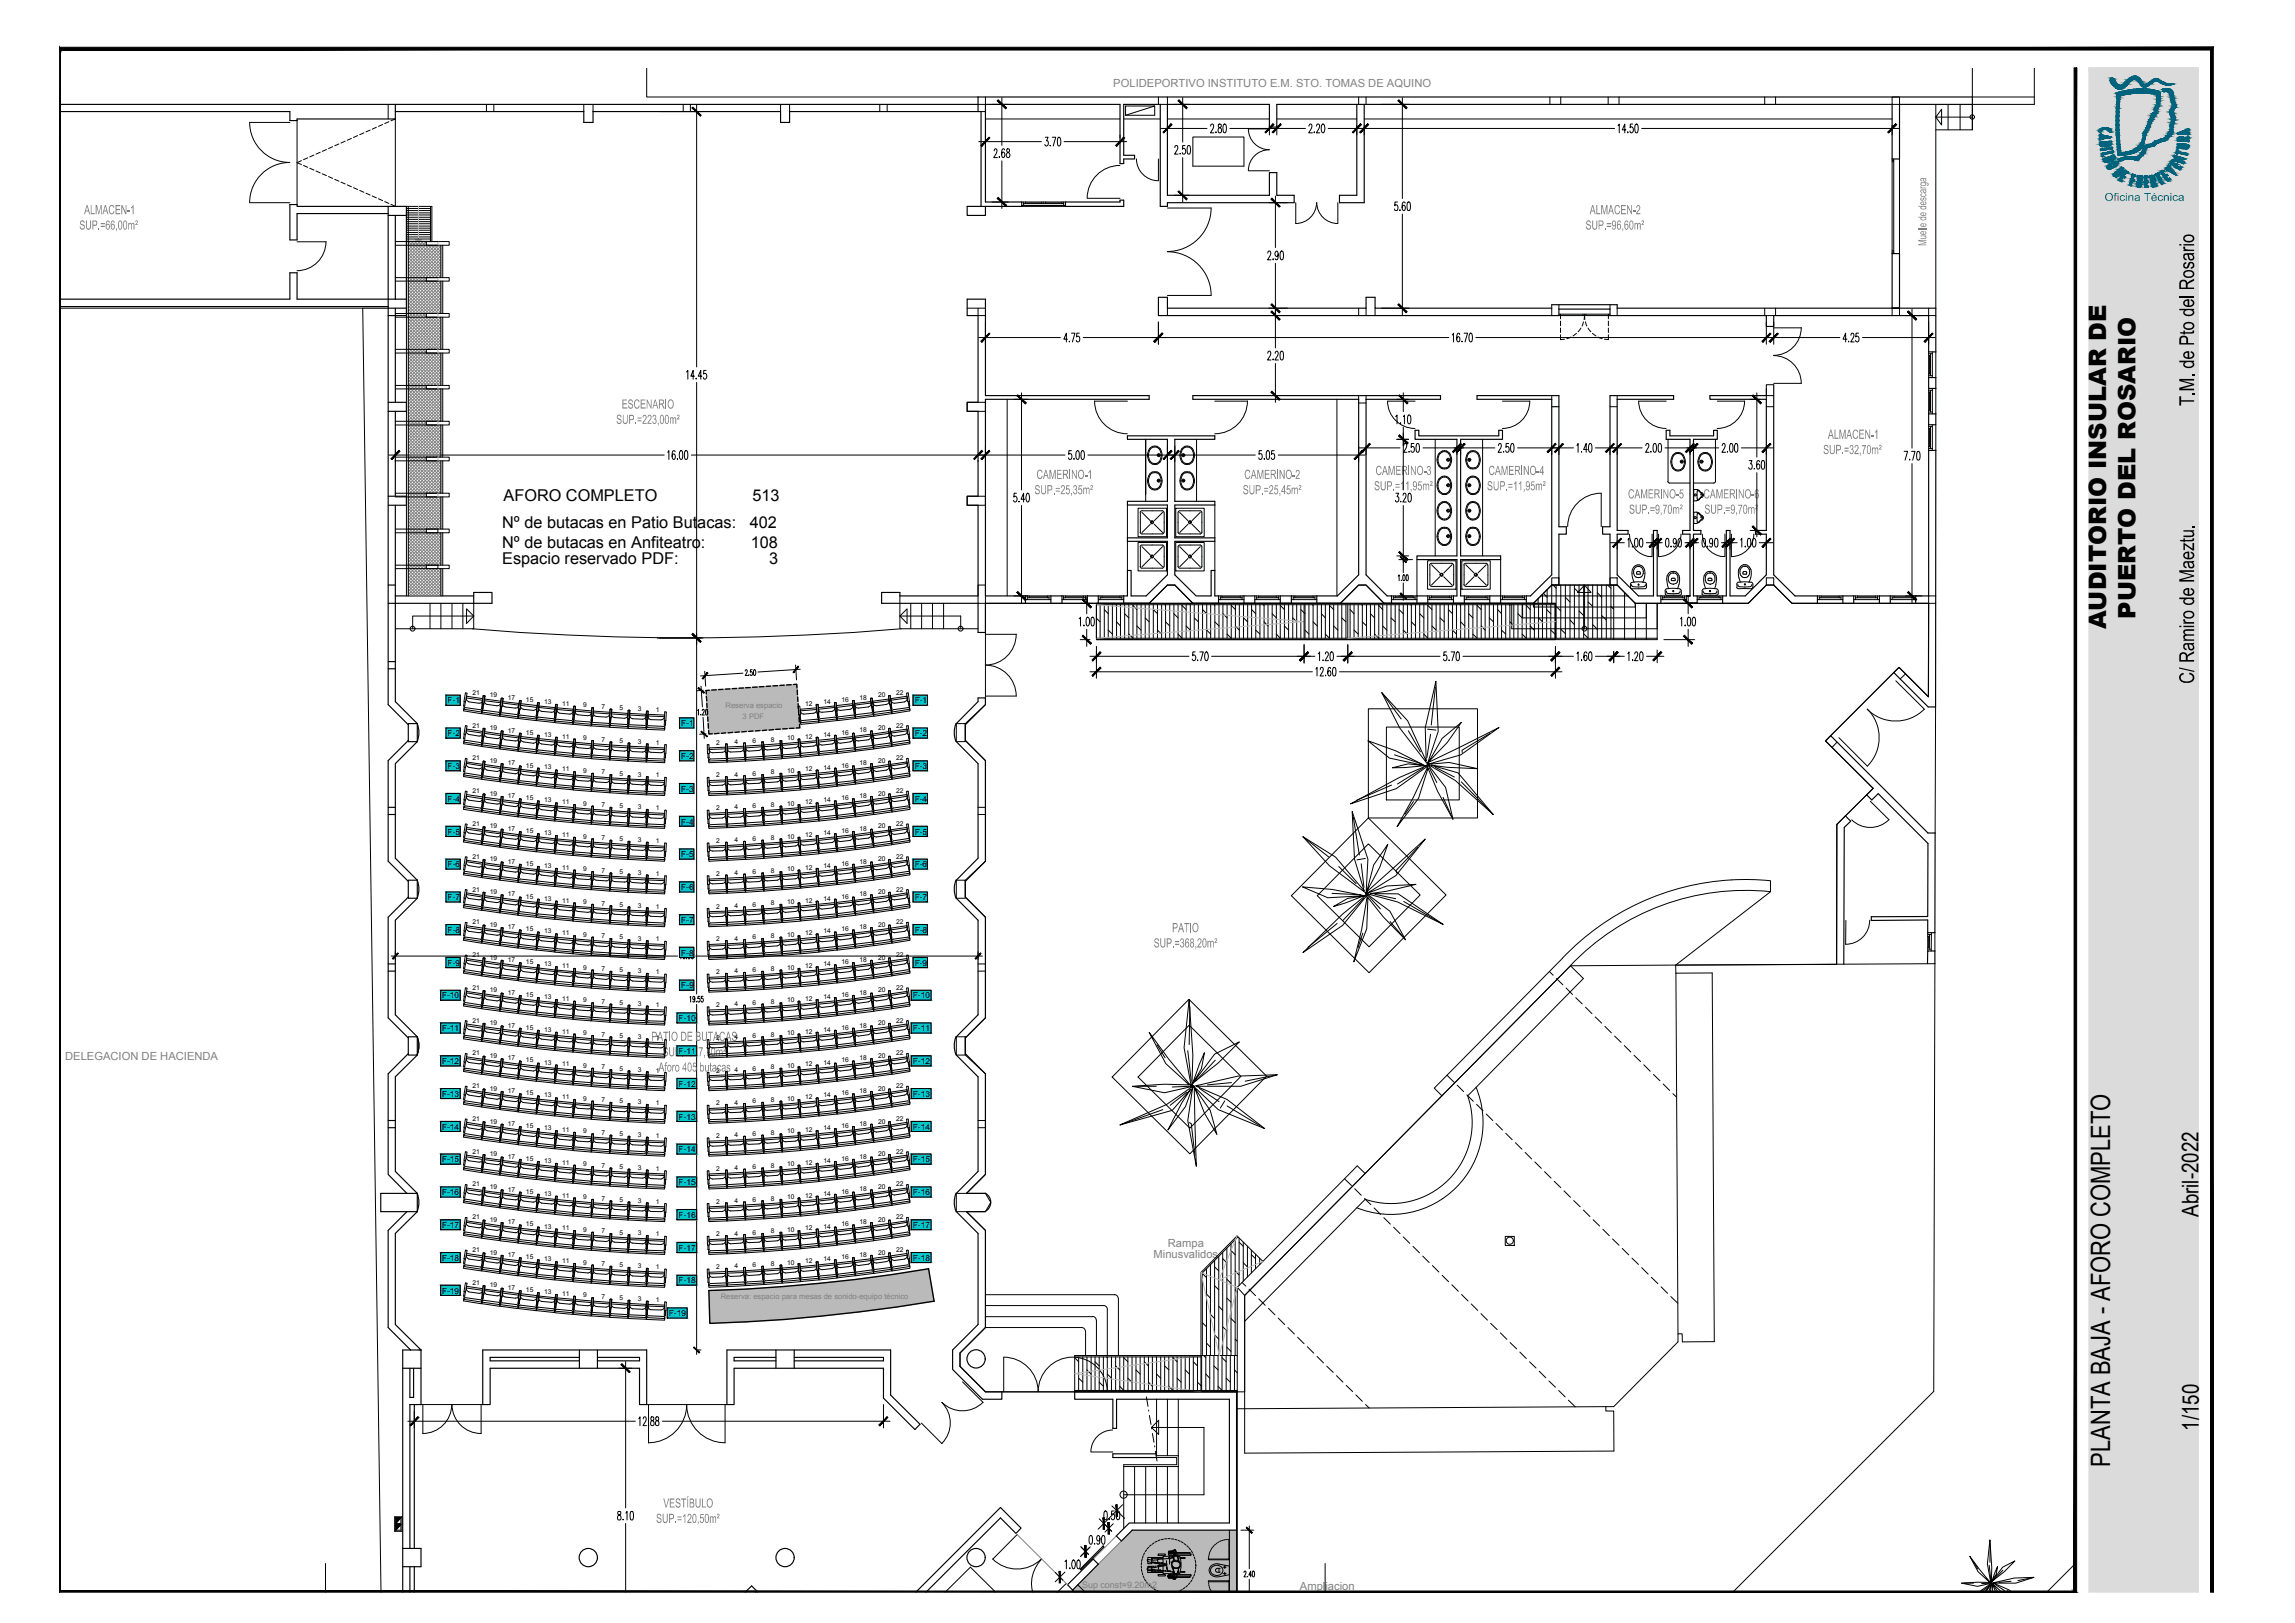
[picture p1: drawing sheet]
<svg xmlns="http://www.w3.org/2000/svg" width="420mm" height="297mm" viewBox="0 0 420 297" stroke-linecap="round" stroke-linejoin="round" font-family="sans-serif">
<defs><g id="words">
<text font-size="4.9" x="386.3" y="268.4" transform="rotate(-90 386.3 268.4)">PLANTA BAJA - AFORO COMPLETO</text>
<g font-size="4.4">
<text x="390.9" y="113.3" transform="rotate(-90 390.9 113.3)">PUERTO DEL ROSARIO</text>
<text x="385.6" y="115.2" transform="rotate(-90 385.6 115.2)">AUDITORIO INSULAR DE</text>
</g>
<g font-size="4.3">
<text x="401.7" y="67.6" transform="rotate(-90 401.7 67.6)">T.M. de Pto del Rosario</text>
<text x="401.7" y="125.2" transform="rotate(-90 401.7 125.2)">C/ Ramiro de Maeztu.</text>
</g>
<g font-size="4.2">
<text x="402.5" y="222.7" transform="rotate(-90 402.5 222.7)">Abril-2022</text>
<text x="402.5" y="261.8" transform="rotate(-90 402.5 261.8)">1/150</text>
</g>
<g font-size="3">
<text x="92.2" y="91.7">AFORO COMPLETO</text>
<text x="137.8" y="91.7">513</text>
<text x="91.9" y="96.7">Nº de butacas en Patio Butacas:</text>
<text x="91.9" y="100.2">Nº de butacas en Anfiteatro:</text>
<text x="137.3" y="96.7">402</text>
<text x="137.4" y="100.2">108</text>
<text x="91.9" y="103.2">Espacio reservado PDF:</text>
<text x="140.8" y="103.2">3</text>
</g>
<g font-size="2.6" fill="#808080">
<text x="15.4" y="39.2">ALMACEN-1</text>
<text x="291.1" y="39.2">ALMACEN-2</text>
<text x="14.5" y="42">SUP.=66,00m²</text>
<text x="290.3" y="42">SUP.=96,60m²</text>
<text x="112.8" y="77.6">SUP.=223,00m²</text>
<text x="113.8" y="74.8">ESCENARIO</text>
<text x="333.8" y="83.1">SUP.=32,70m²</text>
<text x="334.6" y="80.3">ALMACEN-1</text>
<text x="189.8" y="87.6">CAMERINO-1</text>
<text x="227.8" y="87.6">CAMERINO-2</text>
<text x="272.2" y="89.7">SUP.=11,95m²</text>
<text x="272.5" y="86.9">CAMERINO-4</text>
<text x="189.4" y="90.4">SUP.=25,35m²</text>
<text x="227.5" y="90.4">SUP.=25,45m²</text>
<text x="298.1" y="91.2">CAMERINO-5</text>
<text x="298.2" y="94">SUP.=9,70m²</text>
<text x="211.2" y="173.4">SUP.=368,20m²</text>
<text x="214.6" y="170.6">PATIO</text>
<text x="121.4" y="275.9">VESTÍBULO</text>
<text x="120.1" y="278.7">SUP.=120,50m²</text>
</g>
<g font-size="2.6">
<text x="251.6" y="89.7">SUP.=11,95m²</text>
<text x="251.8" y="86.9">CAMERINO-3</text>
<text x="311.9" y="91.2">CAMERINO-6</text>
<text x="312" y="94">SUP.=9,70m²</text>
<text x="119.2" y="190.5">PATIO DE BUTACAS</text>
<text x="120.6" y="196.1">Aforo 405 butacas</text>
<text x="121.3" y="193.3">SUP.=317,70m²</text>
</g>
<text font-size="2.3" fill="#006289" x="385.3" y="36.8">Oficina Técnica</text>
<text font-size="2.3" fill="#808080" x="352.7" y="45" transform="rotate(-90 352.7 45)">Muelle de descarga</text>
<g font-size="2" fill="#808080">
<text x="203.8" y="16">POLIDEPORTIVO INSTITUTO E.M. STO. TOMAS DE AQUINO</text>
<text x="11.9" y="193.9">DELEGACION DE HACIENDA</text>
<text x="211.2" y="230.2">Minusvalidos</text>
<text x="213.8" y="228.2">Rampa</text>
<text x="235.8" y="293">Aseo adaptado</text>
<text x="238" y="290.9">Ampliacion</text>
</g>
<text font-size="1.6" fill="#808080" x="198.1" y="290.6">Sup const=9.20m2</text>
<g font-size="1.5">
<text x="81.9" y="128.7">F-1</text>
<text x="167.5" y="128.7">F-1</text>
<text x="81.9" y="134.8">F-2</text>
<text x="124.7" y="132.9">F-1</text>
<text x="167.5" y="134.8">F-2</text>
<text x="81.9" y="140.7">F-3</text>
<text x="124.7" y="138.9">F-2</text>
<text x="167.5" y="140.7">F-3</text>
<text x="81.9" y="146.8">F-4</text>
<text x="124.7" y="144.9">F-3</text>
<text x="167.5" y="146.8">F-4</text>
<text x="81.9" y="152.8">F-5</text>
<text x="124.7" y="150.9">F-4</text>
<text x="167.5" y="152.8">F-5</text>
<text x="81.9" y="158.8">F-6</text>
<text x="124.7" y="156.9">F-5</text>
<text x="167.5" y="158.8">F-6</text>
<text x="81.9" y="164.8">F-7</text>
<text x="124.7" y="162.9">F-6</text>
<text x="167.5" y="164.8">F-7</text>
<text x="81.9" y="170.7">F-8</text>
<text x="124.7" y="168.9">F-7</text>
<text x="167.5" y="170.7">F-8</text>
<text x="81.9" y="176.8">F-9</text>
<text x="124.7" y="174.9">F-8</text>
<text x="167.5" y="176.8">F-9</text>
<text x="80.9" y="182.7">F-10</text>
<text x="124.7" y="180.9">F-9</text>
<text x="167.1" y="182.7">F-10</text>
<text x="80.9" y="188.8">F-11</text>
<text x="124.2" y="186.9">F-10</text>
<text x="167.1" y="188.8">F-11</text>
<text x="80.9" y="194.7">F-12</text>
<text x="124.2" y="192.9">F-11</text>
<text x="167.1" y="194.7">F-12</text>
<text x="80.9" y="200.8">F-13</text>
<text x="124.2" y="198.9">F-12</text>
<text x="167.1" y="200.8">F-13</text>
<text x="80.9" y="206.8">F-14</text>
<text x="124.2" y="204.9">F-13</text>
<text x="167.1" y="206.8">F-14</text>
<text x="80.9" y="212.7">F-15</text>
<text x="124.2" y="210.9">F-14</text>
<text x="167.1" y="212.7">F-15</text>
<text x="80.9" y="218.8">F-16</text>
<text x="124.2" y="216.9">F-15</text>
<text x="167.1" y="218.8">F-16</text>
<text x="80.9" y="224.8">F-17</text>
<text x="124.2" y="222.9">F-16</text>
<text x="167.1" y="224.8">F-17</text>
<text x="80.9" y="230.7">F-18</text>
<text x="124.2" y="228.9">F-17</text>
<text x="167.1" y="230.7">F-18</text>
<text x="80.9" y="236.7">F-19</text>
<text x="124.2" y="234.9">F-18</text>
<text x="122.5" y="240.9">F-19</text>
</g>
<g font-size="1.4" fill="#808080">
<text x="132.8" y="129.6">Reserva espacio</text>
<text x="136" y="131.6">3 PDF</text>
<text x="131.9" y="237.8">Reserva: espacio para mesas de sonido-equipo técnico</text>
</g>
<g font-size="1.2">
<text x="86.5" y="127.1">21</text>
<text x="89.7" y="127.6">19</text>
<text x="93" y="128.1">17</text>
<text x="96.3" y="128.5">15</text>
<text x="99.6" y="128.8">13</text>
<text x="102.9" y="129.2">11</text>
<text x="106.8" y="129.5">9</text>
<text x="110.1" y="129.7">7</text>
<text x="113.4" y="129.9">5</text>
<text x="116.8" y="130.1">3</text>
<text x="120" y="130.3">1</text>
<text x="147.4" y="129.2">12</text>
<text x="150.7" y="128.8">14</text>
<text x="154" y="128.5">16</text>
<text x="157.3" y="128.1">18</text>
<text x="160.8" y="127.6">20</text>
<text x="164.1" y="127.1">22</text>
<text x="86.5" y="133.2">21</text>
<text x="89.7" y="133.6">19</text>
<text x="93" y="134.1">17</text>
<text x="96.3" y="134.5">15</text>
<text x="99.6" y="134.8">13</text>
<text x="102.9" y="135.2">11</text>
<text x="106.8" y="135.5">9</text>
<text x="110.1" y="135.7">7</text>
<text x="113.4" y="135.9">5</text>
<text x="116.8" y="136.2">3</text>
<text x="120" y="136.3">1</text>
<text x="131.1" y="136.3">2</text>
<text x="134.5" y="136.2">4</text>
<text x="137.8" y="135.9">6</text>
<text x="141.1" y="135.7">8</text>
<text x="144.1" y="135.5">10</text>
<text x="147.4" y="135.2">12</text>
<text x="150.7" y="134.8">14</text>
<text x="154" y="134.5">16</text>
<text x="157.3" y="134">18</text>
<text x="160.8" y="133.6">20</text>
<text x="164.1" y="133.2">22</text>
<text x="86.5" y="139.2">21</text>
<text x="89.7" y="139.6">19</text>
<text x="93" y="140.1">17</text>
<text x="96.3" y="140.5">15</text>
<text x="99.6" y="140.8">13</text>
<text x="102.9" y="141.2">11</text>
<text x="106.8" y="141.4">9</text>
<text x="110.1" y="141.7">7</text>
<text x="113.4" y="142">5</text>
<text x="116.8" y="142.1">3</text>
<text x="120" y="142.3">1</text>
<text x="131.1" y="142.3">2</text>
<text x="134.5" y="142.2">4</text>
<text x="137.8" y="142">6</text>
<text x="141.1" y="141.7">8</text>
<text x="144.1" y="141.4">10</text>
<text x="147.4" y="141.2">12</text>
<text x="150.7" y="140.9">14</text>
<text x="154" y="140.5">16</text>
<text x="157.3" y="140.1">18</text>
<text x="160.8" y="139.6">20</text>
<text x="164.1" y="139.2">22</text>
<text x="86.5" y="145.1">21</text>
<text x="89.7" y="145.6">19</text>
<text x="93" y="146.1">17</text>
<text x="96.3" y="146.4">15</text>
<text x="99.6" y="146.8">13</text>
<text x="102.9" y="147.2">11</text>
<text x="106.8" y="147.5">9</text>
<text x="110.1" y="147.8">7</text>
<text x="113.4" y="148">5</text>
<text x="116.8" y="148.1">3</text>
<text x="120" y="148.3">1</text>
<text x="131.1" y="148.3">2</text>
<text x="134.5" y="148.1">4</text>
<text x="137.8" y="148">6</text>
<text x="141.1" y="147.7">8</text>
<text x="144.1" y="147.5">10</text>
<text x="147.4" y="147.2">12</text>
<text x="150.7" y="146.9">14</text>
<text x="154" y="146.4">16</text>
<text x="157.3" y="146.1">18</text>
<text x="160.8" y="145.6">20</text>
<text x="164.1" y="145.1">22</text>
<text x="86.5" y="151.1">21</text>
<text x="89.7" y="151.6">19</text>
<text x="93" y="152.1">17</text>
<text x="96.3" y="152.5">15</text>
<text x="99.6" y="152.8">13</text>
<text x="102.9" y="153.2">11</text>
<text x="106.8" y="153.5">9</text>
<text x="110.1" y="153.7">7</text>
<text x="113.4" y="153.9">5</text>
<text x="116.8" y="154.1">3</text>
<text x="120" y="154.3">1</text>
<text x="131.1" y="154.3">2</text>
<text x="134.5" y="154.1">4</text>
<text x="137.8" y="153.9">6</text>
<text x="141.1" y="153.7">8</text>
<text x="144.1" y="153.5">10</text>
<text x="147.4" y="153.2">12</text>
<text x="150.7" y="152.8">14</text>
<text x="154" y="152.5">16</text>
<text x="157.3" y="152.1">18</text>
<text x="160.8" y="151.6">20</text>
<text x="164.1" y="151.1">22</text>
<text x="86.5" y="157.2">21</text>
<text x="89.7" y="157.6">19</text>
<text x="93" y="158.1">17</text>
<text x="96.3" y="158.5">15</text>
<text x="99.6" y="158.8">13</text>
<text x="102.9" y="159.2">11</text>
<text x="106.8" y="159.5">9</text>
<text x="110.1" y="159.7">7</text>
<text x="113.4" y="159.9">5</text>
<text x="116.8" y="160.1">3</text>
<text x="120" y="160.3">1</text>
<text x="131.1" y="160.3">2</text>
<text x="134.5" y="160.2">4</text>
<text x="137.8" y="159.9">6</text>
<text x="141.1" y="159.7">8</text>
<text x="144.1" y="159.5">10</text>
<text x="147.4" y="159.2">12</text>
<text x="150.7" y="158.8">14</text>
<text x="154" y="158.5">16</text>
<text x="157.3" y="158">18</text>
<text x="160.8" y="157.6">20</text>
<text x="164.1" y="157.2">22</text>
<text x="86.5" y="163.2">21</text>
<text x="89.7" y="163.6">19</text>
<text x="93" y="164.1">17</text>
<text x="96.3" y="164.5">15</text>
<text x="99.6" y="164.8">13</text>
<text x="102.9" y="165.2">11</text>
<text x="106.8" y="165.5">9</text>
<text x="110.1" y="165.7">7</text>
<text x="113.4" y="166">5</text>
<text x="116.8" y="166.1">3</text>
<text x="120" y="166.3">1</text>
<text x="131.1" y="166.3">2</text>
<text x="134.5" y="166.2">4</text>
<text x="137.8" y="166">6</text>
<text x="141.1" y="165.7">8</text>
<text x="144.1" y="165.5">10</text>
<text x="147.4" y="165.2">12</text>
<text x="150.7" y="164.9">14</text>
<text x="154" y="164.5">16</text>
<text x="157.3" y="164.1">18</text>
<text x="160.8" y="163.6">20</text>
<text x="164.1" y="163.2">22</text>
<text x="86.5" y="169.1">21</text>
<text x="89.7" y="169.6">19</text>
<text x="93" y="170.1">17</text>
<text x="96.3" y="170.4">15</text>
<text x="99.6" y="170.8">13</text>
<text x="102.9" y="171.2">11</text>
<text x="106.8" y="171.5">9</text>
<text x="110.1" y="171.7">7</text>
<text x="113.4" y="171.9">5</text>
<text x="116.8" y="172.1">3</text>
<text x="120" y="172.3">1</text>
<text x="131.1" y="172.3">2</text>
<text x="134.5" y="172.1">4</text>
<text x="137.8" y="171.9">6</text>
<text x="141.1" y="171.7">8</text>
<text x="144.1" y="171.5">10</text>
<text x="147.4" y="171.2">12</text>
<text x="150.7" y="170.8">14</text>
<text x="154" y="170.4">16</text>
<text x="157.3" y="170.1">18</text>
<text x="160.8" y="169.6">20</text>
<text x="164.1" y="169.1">22</text>
<text x="86.5" y="175.1">21</text>
<text x="89.7" y="175.6">19</text>
<text x="93" y="176.1">17</text>
<text x="96.3" y="176.5">15</text>
<text x="99.6" y="176.8">13</text>
<text x="102.9" y="177.2">11</text>
<text x="106.8" y="177.5">9</text>
<text x="110.1" y="177.7">7</text>
<text x="113.4" y="177.9">5</text>
<text x="116.8" y="178.2">3</text>
<text x="120" y="178.3">1</text>
<text x="131.1" y="178.3">2</text>
<text x="134.5" y="178.2">4</text>
<text x="137.8" y="177.9">6</text>
<text x="141.1" y="177.7">8</text>
<text x="144.1" y="177.5">10</text>
<text x="147.4" y="177.2">12</text>
<text x="150.7" y="176.8">14</text>
<text x="154" y="176.5">16</text>
<text x="157.3" y="176">18</text>
<text x="160.8" y="175.6">20</text>
<text x="164.1" y="175.1">22</text>
<text x="86.5" y="181.2">21</text>
<text x="89.7" y="181.6">19</text>
<text x="93" y="182.1">17</text>
<text x="96.3" y="182.5">15</text>
<text x="99.6" y="182.8">13</text>
<text x="102.9" y="183.2">11</text>
<text x="106.8" y="183.4">9</text>
<text x="110.1" y="183.7">7</text>
<text x="113.4" y="184">5</text>
<text x="116.8" y="184.1">3</text>
<text x="120" y="184.3">1</text>
<text x="131.1" y="184.3">2</text>
<text x="134.5" y="184.2">4</text>
<text x="137.8" y="184">6</text>
<text x="141.1" y="183.7">8</text>
<text x="144.1" y="183.4">10</text>
<text x="147.4" y="183.2">12</text>
<text x="150.7" y="182.9">14</text>
<text x="154" y="182.5">16</text>
<text x="157.3" y="182">18</text>
<text x="160.8" y="181.6">20</text>
<text x="164.1" y="181.2">22</text>
<text x="86.5" y="187.2">21</text>
<text x="89.7" y="187.6">19</text>
<text x="93" y="188.1">17</text>
<text x="96.3" y="188.4">15</text>
<text x="99.6" y="188.8">13</text>
<text x="102.9" y="189.2">11</text>
<text x="106.8" y="189.5">9</text>
<text x="110.1" y="189.8">7</text>
<text x="113.4" y="190">5</text>
<text x="116.8" y="190.1">3</text>
<text x="120" y="190.3">1</text>
<text x="131.1" y="190.3">2</text>
<text x="134.5" y="190.1">4</text>
<text x="137.8" y="190">6</text>
<text x="141.1" y="189.7">8</text>
<text x="144.1" y="189.5">10</text>
<text x="147.4" y="189.2">12</text>
<text x="150.7" y="188.9">14</text>
<text x="154" y="188.4">16</text>
<text x="157.3" y="188.1">18</text>
<text x="160.8" y="187.6">20</text>
<text x="164.1" y="187.2">22</text>
<text x="86.5" y="193.1">21</text>
<text x="89.7" y="193.6">19</text>
<text x="93" y="194.1">17</text>
<text x="96.3" y="194.5">15</text>
<text x="99.6" y="194.8">13</text>
<text x="102.9" y="195.2">11</text>
<text x="106.8" y="195.5">9</text>
<text x="110.1" y="195.7">7</text>
<text x="113.4" y="195.9">5</text>
<text x="116.8" y="196.1">3</text>
<text x="120" y="196.3">1</text>
<text x="131.1" y="196.3">2</text>
<text x="134.5" y="196.1">4</text>
<text x="137.8" y="195.9">6</text>
<text x="141.1" y="195.7">8</text>
<text x="144.1" y="195.5">10</text>
<text x="147.4" y="195.2">12</text>
<text x="150.7" y="194.8">14</text>
<text x="154" y="194.5">16</text>
<text x="157.3" y="194.1">18</text>
<text x="160.8" y="193.6">20</text>
<text x="164.1" y="193.1">22</text>
<text x="86.5" y="199.2">21</text>
<text x="89.7" y="199.6">19</text>
<text x="93" y="200.1">17</text>
<text x="96.3" y="200.5">15</text>
<text x="99.6" y="200.8">13</text>
<text x="102.9" y="201.2">11</text>
<text x="106.8" y="201.5">9</text>
<text x="110.1" y="201.7">7</text>
<text x="113.4" y="201.9">5</text>
<text x="116.8" y="202.1">3</text>
<text x="120" y="202.3">1</text>
<text x="131.1" y="202.3">2</text>
<text x="134.5" y="202.2">4</text>
<text x="137.8" y="201.9">6</text>
<text x="141.1" y="201.7">8</text>
<text x="144.1" y="201.5">10</text>
<text x="147.4" y="201.2">12</text>
<text x="150.7" y="200.8">14</text>
<text x="154" y="200.5">16</text>
<text x="157.3" y="200">18</text>
<text x="160.8" y="199.6">20</text>
<text x="164.1" y="199.2">22</text>
<text x="86.5" y="205.2">21</text>
<text x="89.7" y="205.6">19</text>
<text x="93" y="206.1">17</text>
<text x="96.3" y="206.5">15</text>
<text x="99.6" y="206.8">13</text>
<text x="102.9" y="207.2">11</text>
<text x="106.8" y="207.4">9</text>
<text x="110.1" y="207.7">7</text>
<text x="113.4" y="208">5</text>
<text x="116.8" y="208.1">3</text>
<text x="120" y="208.3">1</text>
<text x="131.1" y="208.3">2</text>
<text x="134.5" y="208.2">4</text>
<text x="137.8" y="208">6</text>
<text x="141.1" y="207.7">8</text>
<text x="144.1" y="207.4">10</text>
<text x="147.4" y="207.2">12</text>
<text x="150.7" y="206.9">14</text>
<text x="154" y="206.5">16</text>
<text x="157.3" y="206.1">18</text>
<text x="160.8" y="205.6">20</text>
<text x="164.1" y="205.2">22</text>
<text x="86.5" y="211.1">21</text>
<text x="89.7" y="211.6">19</text>
<text x="93" y="212.1">17</text>
<text x="96.3" y="212.4">15</text>
<text x="99.6" y="212.8">13</text>
<text x="102.9" y="213.2">11</text>
<text x="106.8" y="213.5">9</text>
<text x="110.1" y="213.8">7</text>
<text x="113.4" y="213.9">5</text>
<text x="116.8" y="214.1">3</text>
<text x="120" y="214.3">1</text>
<text x="131.1" y="214.3">2</text>
<text x="134.5" y="214.1">4</text>
<text x="137.8" y="213.9">6</text>
<text x="141.1" y="213.7">8</text>
<text x="144.1" y="213.5">10</text>
<text x="147.4" y="213.2">12</text>
<text x="150.7" y="212.8">14</text>
<text x="154" y="212.4">16</text>
<text x="157.3" y="212.1">18</text>
<text x="160.8" y="211.6">20</text>
<text x="164.1" y="211.1">22</text>
<text x="86.5" y="217.1">21</text>
<text x="89.7" y="217.6">19</text>
<text x="93" y="218.1">17</text>
<text x="96.3" y="218.5">15</text>
<text x="99.6" y="218.8">13</text>
<text x="102.9" y="219.2">11</text>
<text x="106.8" y="219.5">9</text>
<text x="110.1" y="219.7">7</text>
<text x="113.4" y="219.9">5</text>
<text x="116.8" y="220.1">3</text>
<text x="120" y="220.3">1</text>
<text x="131.1" y="220.3">2</text>
<text x="134.5" y="220.1">4</text>
<text x="137.8" y="219.9">6</text>
<text x="141.1" y="219.7">8</text>
<text x="144.1" y="219.5">10</text>
<text x="147.4" y="219.2">12</text>
<text x="150.7" y="218.8">14</text>
<text x="154" y="218.5">16</text>
<text x="157.3" y="218">18</text>
<text x="160.8" y="217.6">20</text>
<text x="164.1" y="217.1">22</text>
<text x="86.5" y="223.2">21</text>
<text x="89.7" y="223.6">19</text>
<text x="93" y="224.1">17</text>
<text x="96.3" y="224.5">15</text>
<text x="99.6" y="224.8">13</text>
<text x="102.9" y="225.2">11</text>
<text x="106.8" y="225.4">9</text>
<text x="110.1" y="225.7">7</text>
<text x="113.4" y="225.9">5</text>
<text x="116.8" y="226.1">3</text>
<text x="120" y="226.3">1</text>
<text x="131.1" y="226.3">2</text>
<text x="134.5" y="226.2">4</text>
<text x="137.8" y="225.9">6</text>
<text x="141.1" y="225.7">8</text>
<text x="144.1" y="225.4">10</text>
<text x="147.4" y="225.2">12</text>
<text x="150.7" y="224.8">14</text>
<text x="154" y="224.5">16</text>
<text x="157.3" y="224">18</text>
<text x="160.8" y="223.6">20</text>
<text x="164.1" y="223.2">22</text>
<text x="86.5" y="229.2">21</text>
<text x="89.7" y="229.6">19</text>
<text x="93" y="230.1">17</text>
<text x="96.3" y="230.5">15</text>
<text x="99.6" y="230.8">13</text>
<text x="102.9" y="231.2">11</text>
<text x="106.8" y="231.5">9</text>
<text x="110.1" y="231.7">7</text>
<text x="113.4" y="232">5</text>
<text x="116.8" y="232.1">3</text>
<text x="120" y="232.3">1</text>
<text x="131.1" y="232.3">2</text>
<text x="134.5" y="232.1">4</text>
<text x="137.8" y="232">6</text>
<text x="141.1" y="231.7">8</text>
<text x="144.1" y="231.5">10</text>
<text x="147.4" y="231.2">12</text>
<text x="150.7" y="230.9">14</text>
<text x="154" y="230.5">16</text>
<text x="157.3" y="230.1">18</text>
<text x="160.8" y="229.6">20</text>
<text x="164.1" y="229.2">22</text>
<text x="86.5" y="235.1">21</text>
<text x="89.7" y="235.6">19</text>
<text x="93" y="236.1">17</text>
<text x="96.3" y="236.4">15</text>
<text x="99.6" y="236.8">13</text>
<text x="102.9" y="237.2">11</text>
<text x="106.8" y="237.5">9</text>
<text x="110.1" y="237.7">7</text>
<text x="113.4" y="237.9">5</text>
<text x="116.8" y="238.1">3</text>
<text x="120" y="238.3">1</text>
</g>
</g></defs>
<g fill="#0cc" stroke="#0cc" stroke-width=".18">
<path d="M81.6 175.2l2.7 1.9v-1.9zM81.6 175.2l2.7 1.9h-2.7z"/>
<path d="M81.6 169.2l2.7 1.9v-1.9zM81.6 169.2l2.7 1.9h-2.7z"/>
<path d="M80.7 235.2l3.6 1.9v-1.9zM80.7 235.2l3.6 1.9h-3.6z"/>
<path d="M80.7 229.2l3.6 1.9v-1.9zM80.7 229.2l3.6 1.9h-3.6z"/>
<path d="M80.7 223.2l3.6 1.9v-1.9zM80.7 223.2l3.6 1.9h-3.6z"/>
<path d="M80.7 217.2l3.6 1.9v-1.9zM80.7 217.2l3.6 1.9h-3.6z"/>
<path d="M80.7 211.2l3.6 1.9v-1.9zM80.7 211.2l3.6 1.9h-3.6z"/>
<path d="M80.7 205.2l3.6 1.9v-1.9zM80.7 205.2l3.6 1.9h-3.6z"/>
<path d="M80.7 199.2l3.6 1.9v-1.9zM80.7 199.2l3.6 1.9h-3.6z"/>
<path d="M80.7 193.2l3.6 1.9v-1.9zM80.7 193.2l3.6 1.9h-3.6z"/>
<path d="M80.7 187.2l3.6 1.9v-1.9zM80.7 187.2l3.6 1.9h-3.6z"/>
<path d="M80.7 181.2l3.6 1.9v-1.9zM80.7 181.2l3.6 1.9h-3.6z"/>
<path d="M81.6 163.3l2.7 1.8v-1.8zM81.6 163.3l2.7 1.8h-2.7z"/>
<path d="M81.6 157.2l2.7 1.9v-1.9zM81.6 157.2l2.7 1.9h-2.7z"/>
<path d="M81.6 151.2l2.7 1.9v-1.9zM81.6 151.2l2.7 1.9h-2.7z"/>
<path d="M81.6 145.2l2.7 1.9v-1.9zM81.6 145.2l2.7 1.9h-2.7z"/>
<path d="M81.6 139.2l2.7 1.9v-1.9zM81.6 139.2l2.7 1.9h-2.7z"/>
<path d="M81.6 133.2l2.7 1.9v-1.9zM81.6 133.2l2.7 1.9h-2.7z"/>
<path d="M81.6 127.2l2.7 1.9v-1.9zM81.6 127.2l2.7 1.9h-2.7z"/>
<path d="M124.4 173.4l2.6 1.8v-1.8zM124.4 173.4l2.6 1.8h-2.6z"/>
<path d="M122.2 239.4l3.6 1.8v-1.8zM122.2 239.4l3.6 1.8h-3.6z"/>
<path d="M123.9 233.4l3.6 1.8v-1.8zM123.9 233.4l3.6 1.8h-3.6z"/>
<path d="M123.9 227.4l3.6 1.8v-1.8zM123.9 227.4l3.6 1.8h-3.6z"/>
<path d="M123.9 221.4l3.6 1.8v-1.8zM123.9 221.4l3.6 1.8h-3.6z"/>
<path d="M123.9 215.4l3.6 1.8v-1.8zM123.9 215.4l3.6 1.8h-3.6z"/>
<path d="M123.9 209.4l3.6 1.8v-1.8zM123.9 209.4l3.6 1.8h-3.6z"/>
<path d="M123.9 203.4l3.6 1.8v-1.8zM123.9 203.4l3.6 1.8h-3.6z"/>
<path d="M123.9 197.4l3.6 1.8v-1.8zM123.9 197.4l3.6 1.8h-3.6z"/>
<path d="M123.9 185.4l3.6 1.8v-1.8zM123.9 185.4l3.6 1.8h-3.6z"/>
<path d="M124.4 167.4l2.6 1.8v-1.8zM124.4 167.4l2.6 1.8h-2.6z"/>
<path d="M124.4 161.4l2.6 1.9v-1.9zM124.4 161.4l2.6 1.9h-2.6z"/>
<path d="M124.4 155.4l2.6 1.8v-1.8zM124.4 155.4l2.6 1.8h-2.6z"/>
<path d="M124.4 149.4l2.6 1.8v-1.8zM124.4 149.4l2.6 1.8h-2.6z"/>
<path d="M124.4 143.4l2.6 1.8v-1.8zM124.4 143.4l2.6 1.8h-2.6z"/>
<path d="M124.4 137.4l2.6 1.8v-1.8zM124.4 137.4l2.6 1.8h-2.6z"/>
<path d="M124.4 131.4l2.6 1.8v-1.8zM124.4 131.4l2.6 1.8h-2.6z"/>
<path d="M124.4 179.4l2.6 1.8v-1.8zM124.4 179.4l2.6 1.8h-2.6z"/>
<path d="M167.2 175.2l2.6 1.9v-1.9zM167.2 175.2l2.6 1.9h-2.6z"/>
<path d="M167.2 169.2l2.6 1.9v-1.9zM167.2 169.2l2.6 1.9h-2.6z"/>
<path d="M167.2 163.3l2.6 1.8v-1.8zM167.2 163.3l2.6 1.8h-2.6z"/>
<path d="M167.2 157.2l2.6 1.9v-1.9zM167.2 157.2l2.6 1.9h-2.6z"/>
<path d="M167.2 151.2l2.6 1.9v-1.9zM167.2 151.2l2.6 1.9h-2.6z"/>
<path d="M167.2 145.2l2.6 1.9v-1.9zM167.2 145.2l2.6 1.9h-2.6z"/>
<path d="M167.2 139.2l2.6 1.9v-1.9zM167.2 139.2l2.6 1.9h-2.6z"/>
<path d="M167.2 133.2l2.6 1.9v-1.9zM167.2 133.2l2.6 1.9h-2.6z"/>
<path d="M167.2 127.2l2.6 1.9v-1.9zM167.2 127.2l2.6 1.9h-2.6z"/>
<path d="M166.8 229.2l3.7 1.9v-1.9zM166.8 229.2l3.7 1.9h-3.7z"/>
<path d="M166.8 223.2l3.7 1.9v-1.9zM166.8 223.2l3.7 1.9h-3.7z"/>
<path d="M166.8 217.2l3.7 1.9v-1.9zM166.8 217.2l3.7 1.9h-3.7z"/>
<path d="M166.8 211.2l3.7 1.9v-1.9zM166.8 211.2l3.7 1.9h-3.7z"/>
<path d="M166.8 205.2l3.7 1.9v-1.9zM166.8 205.2l3.7 1.9h-3.7z"/>
<path d="M166.8 199.2l3.7 1.9v-1.9zM166.8 199.2l3.7 1.9h-3.7z"/>
<path d="M166.8 193.2l3.7 1.9v-1.9zM166.8 193.2l3.7 1.9h-3.7z"/>
<path d="M166.8 187.2l3.7 1.9v-1.9zM166.8 187.2l3.7 1.9h-3.7z"/>
<path d="M166.8 181.2l3.7 1.9v-1.9zM166.8 181.2l3.7 1.9h-3.7z"/>
</g>
<g fill="none" stroke="#000" stroke-width=".18">
<path d="M71.1 19.1v2.7M89.1 19.1v1.3M90.4 19.1v1.3M106.9 19.1v1.3M108.6 19.1v1.3M118.4 12.5v5.3h60.7M125.1 19.1v1.3M126.4 19.1v1.3M127.5 19.2v48M142.9 19.1v1.3M144.6 19.1v1.3M161.1 19.1v1.3"/>
<path d="M162.4 19.1v1.3M180.4 17.8v1.3h-1.3M181.6 19.1h3M183.4 17.9v8.7M211.4 19.4l-5.3 1.7M211.4 19.4v1.7h-5.3M211.4 19.4h-5.3v1.7M212.1 17.8v1.3M213.7 17.8v1.3h-1.3M215 19.1h2.7M216.5 17.9v8.1M248.7 17.8v1.3"/>
<path d="M250.1 17.8v1.3M252.9 19.1h5.1M256.7 17.9v18.4M283.7 17.8v1.3M285.7 17.8v1.3M294.4 17.8v1.3M296.4 17.8v1.3M323.1 17.8v1.3M325.1 17.8v1.3M346.4 17.8h1.4v1.3h-1.4zM354.4 19.1v37.3M356.6 19.1v4.7"/>
<path d="M358.8 19.1v4.7M361.1 19.1v4.7h-6.7M361.1 12.5v5.3h11.3M361.1 19.1v4.7M372.4 12.5v6.6h-11.3M45.7 22.4a7.3 7.3 0 0 0 7.4 7.3 7.3 7.3 0 0 0-7.4 7.4M45.7 37.1h7.4M45.7 22.4h7.4M54.4 22.1v15.3M55.2 29.4l-.8 .4 .8 .3M55.6 30.3l.7 .3M56.3 28.9l-.7 .3"/>
<path d="M56.7 30.8l.8 .3M57.5 28.4l-.8 .3M57.9 31.3l.7 .3M58.6 27.9l-.7 .3M59 31.8l.8 .3M59.8 27.4l-.8 .3M60.1 32.3l.8 .4M60.9 26.9l-.8 .3M61.3 32.8l.7 .4M62 26.3l-.7 .4M62.4 33.3l.8 .4M63.2 25.8l-.8 .4"/>
<path d="M63.6 33.8l.7 .4M64.3 25.3l-.7 .4M64.7 34.3l.8 .4M65.5 24.8l-.8 .4M65.9 34.9l.7 .3M66.6 24.3l-.7 .4M67 35.4l.8 .3M67.8 23.8l-.8 .3M68.1 35.9l.8 .3M68.9 23.3l-.8 .3M69.3 36.4l.7 .3M70 22.8l-.7 .3"/>
<path d="M70.4 36.9l.8 .3M71.2 22.3l-.8 .3M71.6 22.1l.8-.3v16l-.8-.4M74.4 38.2h4.4M74.4 38.5h4.4M74.4 39h4.4M74.4 39.3h4.4M74.4 39.8h4.4M74.7 37.8v71.3M78.8 37.8v6.4M120.8 20.4h7.9M179.2 25.9h11.5"/>
<path d="M179.6 20.4h.8M180.4 21.8h24.6M180.4 24.7v.5M181.6 37h3M182 27.6l.2-.4 .3 .2-.1 .7-.5 .7h.7M183 28.7v.1zM183.4 29.4v8.8M183.9 27.4l-.3-.2a1.21 1.21 0 0 0 .1 1.6 .56 .56 0 0 0 .3-.5 .56 .56 0 0 0-.4-.5l-.2 .5M184.3 27.3v.4a.56 .56 0 0 1 .6 .5 .56 .56 0 0 1-.4 .6 .61 .61 0 0 1-.3-.6 .61 .61 0 0 1 .6-.5v-.4zM187.1 37.8h8M187.1 37.6h8M187.1 37h8"/>
<path d="M187.4 37.3h7.3M187.4 37v.6M187.7 37.1h3M187.7 37v.3M190.7 37v.3M191.1 37v.3M191.4 25.1h.5l-.3 .7a.5 .5 0 0 1 .3 .5 .5 .5 0 0 1-.4 .4l-.2-.3M191.4 37.1h3M191.4 37v.3M192.2 26.6l.1 .1zM192.6 25.1h.7l-.5 1.6M193.7 25.2l.2-.1a1.1 1.1 0 0 1-.1 1.6l-.2-.3v-.4z"/>
<path d="M194.4 37v.3M194.7 37v.6M194.8 25.9h11.5M199.1 36.3h5.9M205 30.3a6 6 0 0 0-6 6M205 24.7v.5M205.7 21.8h6.7M208.1 29.1a4 4 0 0 0 4 4M212.1 29.1v4M212.5 23.5h8.5M213.7 23v1.7M213.7 21.8h18.7"/>
<path d="M213.7 38.1h8M215 35.7h2.7M215.1 27l.1-.3h.3l.1 .5-.6 1h.7M216.1 28.1v.1zM216.5 28.8v8.2M216.9 26.6h-.4v.7v-.1a.5 .5 0 0 1 .6 .4 .5 .5 0 0 1-.3 .6h-.3l-.1-.3M217.5 26.7h.3l.1 .2v1l-.1 .3h-.2a1 1 0 0 1-.2-1.3zM218.4 25.1h9.3v5.3h-9.3zM221.6 23.1l.3-.4 .3 .1-.1 .8-.5 .7h.6M221.7 38.1a8 8 0 0 1-8 7.9M222.6 24.1v.2zM223.1 22.8v.4a.61 .61 0 0 1 .5 .5 .61 .61 0 0 1-.2 .6 .52 .52 0 0 1-.4-.5 .52 .52 0 0 1 .4-.5l.2-.2-.1-.3z"/>
<path d="M224 22.8l.3-.1 .2 .3v1l-.1 .2-.2 .1a1.11 1.11 0 0 1-.3-1.3zM225.2 23.5h13.8M228.5 23.6a3.8 3.8 0 0 0 3.9 3.8 3.8 3.8 0 0 0-3.9 3.8M228.6 31.3h3.8M228.6 23.6h3.8M232.3 37.1h3.4M232.4 23v1.7M233.5 35.9v9.4M233.8 21.8h14.6M233.8 23v1.7M239.6 23.1l.2-.4 .3 .1v.8l-.5 .7h.7M240.6 24.1v.2z"/>
<path d="M241 37.1a3.8 3.8 0 0 1-3.8 3.8v-3.8M241 23.1l.2-.4 .3 .1v.8l-.5 .7h.6M241.1 37.1a3.8 3.8 0 0 0 3.8 3.8v-3.8M242 22.8l.2-.1a1.03 1.03 0 0 1 0 1.6 1.36 1.36 0 0 1-.2-1.5zM243.1 23.5h52.5M248.4 23v1.7M249.8 21.8h96.6M249.8 23v1.7M255.8 37h-.4l-.1 .6h.1a.5 .5 0 0 1 .6 .3 .5 .5 0 0 1-.4 .6h-.2l-.1-.3M256.2 38.5h.2zM256.7 39.2v18.4M257.2 37.2v-.2h-.2a1.03 1.03 0 0 0 0 1.5 .57 .57 0 0 0 0-.9l-.3 .2v.2"/>
<path d="M257.7 37h.2a1 1 0 0 1 .3 1.2l-.1 .3h-.4l-.1-.6zM296.2 23l.2-.3v1.6M297.7 23.8h-.7l.5-1.1v1.6M298 24.1v.2zM298.9 22.7h-.4l-.1 .7 .1-.1a.52 .52 0 0 1 .6 .4 .52 .52 0 0 1-.4 .6l-.2-.1-.1-.2M299.4 22.8l.3-.1 .2 .3v1l-.1 .2-.2 .1a1.11 1.11 0 0 1-.3-1.3zM300.6 23.5h47M346.4 23v1.7M346.4 29.1v17.3M346.4 29.4h.3M346.4 29.6h.3M346.7 29.1v17.3"/>
<path d="M347.8 29.1v17.3M354.4 21.4l1.1 1.5v-2.9l-1.1 1.4h6.7M10.9 56.4h55.5M54.4 44.3h5.3M59.7 44.2a5.3 5.3 0 0 1-5.3 5.3M66.4 56.4l3.4 235M72.4 57.4h7.8M72.4 58.1h7.8M72.4 50.8h7.8M72.4 51.4h7.8M72.4 44.2h7.8M72.4 44.9h7.8"/>
<path d="M74.4 40.1h4.4M74.4 40.6h4.4M74.4 41h4.4M74.4 41.4h4.4M74.4 41.8h4.4M74.4 42.1h4.4M74.4 42.6h4.4M74.4 42.9h4.4M74.4 43.4h4.4M74.4 43.7h4.4M74.4 44.2h4.4M78 44.2h4.2v.7h-4.2z"/>
<path d="M78 50.8h4.2v.6h-4.2zM78 57.4h4.2v.7h-4.2zM79.1 44.2v-6.4h-4.7v71.3M80.7 44.9v5.9M80.7 51.4v6M80.7 58.1v5.8M81.1 44.9v5.9M81.1 51.4v6M81.1 58.1v5.8M177.1 56.4h3.3M179.1 56.4v1.4h1.3M180.4 58.9v4.1"/>
<path d="M212.1 58.9v4.1M213.7 46.1a8 8 0 0 1 8 8h-8M213.7 56.4v1.4M232.1 46.3l.2-.4h.2l.1 .3a1.89 1.89 0 0 1-.5 1.4h.6M232.3 56.4h3.4M233.1 47.4v.2zM233.5 48.2v15.5M234 46.5l-.1 .4a.46 .46 0 0 1-.5-.3 .46 .46 0 0 1 .2-.6l.1-.1a1.21 1.21 0 0 1 .1 1.7l-.3-.3M234.5 46l.2-.1 .2 .3v1.1l-.2 .3-.2-.1-.1-.2zM248.7 56.4v1.4M250.1 56.4v1.4M251.7 56.4v1.4"/>
<path d="M252.9 56.4h5.1M284.1 55.8v2M285.4 57.8h9.4M285.4 57.5h9.4M285.4 55.8v.8M285.7 57.5v.8M285.7 58.8v.8M289.8 57.5v.3M289.9 58.9l-.3 .8M290.1 57.5v.3M290.1 57.8v.7M290.1 57.8l-.1 .7"/>
<path d="M290.3 58.9l.2 .8M290.4 57.5v.3M294.5 57.5v.8M294.5 58.8v.8M294.8 55.8v.8M296.1 56.4v1.4M323.1 56.4v1.4M323.4 58.9v4.1M323.4 57.8h1.3M324.7 58.9v4.1M325.1 56.4v1.4M329.8 60a5.1 5.1 0 0 1-5.1 5"/>
<path d="M346.4 57.8v-1.4h1.4v1.4M346.4 46.2h.3M346.4 45.9h.3M348.9 57.8h3M350 56.6v25.4M353.1 56.4v1.4h1.3M353.1 58.9v4.1M72.4 77.1h7.8M72.4 77.8h7.8M72.4 70.5h7.8M72.4 71.2h7.8M72.4 63.9h7.8"/>
<path d="M72.4 64.6h7.8M78 63.9h4.2v.7h-4.2zM78 70.5h4.2v.7h-4.2zM78 77.1h4.2v.7h-4.2zM80.7 64.6v5.9M80.7 71.2v5.9M80.7 77.8v5.9M81.1 64.6v5.9M81.1 71.2v5.9M81.1 77.8v5.9M125.7 68.1l.2-.3v1.6M127.2 68.8h-.7l.4-1v1.6"/>
<path d="M127.5 69.2v.2zM127.5 70v111.9M128.5 68.8h-.7l.5-1v1.6M129.3 67.8h-.5v.7v-.1a.52 .52 0 0 1 .7 .4 .52 .52 0 0 1-.4 .6l-.3-.1v-.2M177.1 73.6h3.3v1.7h-3.3zM179.2 61.8h14.9M184.4 73.1v36M185.6 73.1h2.6M187 71.9v17.8M195.4 62.1h-.6l.4-1.1v1.6M195.7 62.5l.1 .1zM196.2 61h.6l-.5 1.6"/>
<path d="M197.6 61h-.5v.7l.2-.2a.56 .56 0 0 1 .4 .6 .56 .56 0 0 1-.4 .5l-.3-.3M198.3 61.8h66.9M206.4 73.4h-6a6 6 0 0 0 6 6M222.4 73.4h6M228.4 73.4a6 6 0 0 1-6 6M232.1 64.7l.2-.4h.2l.1 .3a1.89 1.89 0 0 1-.5 1.3h.6M233.1 65.7v.2zM233.5 64.7a.31 .31 0 0 1 .3-.4 .31 .31 0 0 1 .2 .4l-.6 1.2h.6M233.5 66.5v7.1M234.5 64.4l.2-.1 .2 .3v1l-.2 .3-.2-.1-.1-.2zM244.8 73.1v36M248.7 72.4v.7"/>
<path d="M248.7 73.8h1.4M250.1 72.4v.7M254 73.4a5 5 0 0 0 5 5M254.1 73.4h5M255.5 76.3l.3-.3v1.6M255.7 73.1h2.2M256.4 77.4v.2zM256.9 76.3l.2-.3v1.6M256.9 71.9v3.4M256.9 78.2v11.5M257.8 76h.2l.3 .3v.9l-.3 .4-.2-.1-.1-.3zM265.9 61.3l.2-.3v1.6"/>
<path d="M267.2 61.2l-.2-.2a1.07 1.07 0 0 0 0 1.6 .57 .57 0 0 0 0-1l-.3 .2v.3M267.6 62.5l.1 .1zM268 61h.7l-.5 1.6M269.1 61.1h.3l.2 .6-.1 .6-.3 .3a1.34 1.34 0 0 1-.1-1.5zM270.2 61.8h66.6M275.1 73.4h5a5 5 0 0 1-5.1 5M284.1 72.4v.7M285.7 60v.8M285.7 61.3v.9l.7-.1M287.6 61.7l-.8 .3M288.6 61l-.6 .5M289.4 60l-.5 .7"/>
<path d="M290.7 60l.5 .7M291.5 61l.7 .5M292.6 61.7l.7 .3M294.5 61.3v.9l-.8-.1M294.5 60v.8M294.8 74.4h1.3M296.1 72.4v.7M300 73.4a5 5 0 0 0 5 5M300 73.4h5M314.4 73.4h5a5 5 0 0 1-5 5M320.4 73.1h1.8M321.6 71.9v11.8"/>
<path d="M323.4 74.4h1.3M324.7 65.1a5.1 5.1 0 0 1 5.1 5M324.7 70.4h-1.3v2v-1.3M324.7 72.4h-1.3v.7M324.7 70.2h5.1M324.7 60h5.1M338.1 62.1h-.7l.5-1.1v1.6M338.4 62.5v.1zM338.9 61.4v-.3l.3-.1 .2 .4-.6 1.2h.7M340.3 61h-.5v.7l.2-.2a.56 .56 0 0 1 .3 .6 .56 .56 0 0 1-.3 .5l-.3-.3M341 61.8h13.3M353.1 64.4v4.7"/>
<path d="M353.1 71.1v4.6M353.1 77.7v4.7M353.1 78.4h.3M353.1 78.1h.7M353.1 75.1h.3M353.1 71.8h.3M353.1 75.4h.7M353.1 71.4h.7M353.1 68.4h.3M353.1 65.1h.3M353.1 68.8h.7M353.1 64.7h.7"/>
<path d="M353.3 65.1v3.3M353.3 71.8v3.3M353.3 78.4v3.4M353.4 64.7v4.1M353.4 71.4v4M353.4 78.1v4M353.8 64.4v4.7M353.8 71.1v4.6M353.8 77.7v4.7M354.4 64.4v4.7M354.4 71.1v4.6M354.4 77.7v4.7"/>
<path d="M71.2 83.3h50.4M72.4 84.3v.2M72.4 96.8h7.8v.7h-7.8M72.4 90.3h7.8M72.4 90.9h7.8M72.4 83.7h7.8M72.4 84.3h7.8M78 83.7h4.2v.6h-4.2zM78 90.3h4.2v.6h-4.2zM78 96.8h4.2v.7h-4.2zM80.7 84.3v6M80.7 90.9v5.9"/>
<path d="M80.7 97.5v5.9M81.1 84.3v6M81.1 90.9v5.9M81.1 97.5v5.9M122.2 82.8l.3-.3v1.6M123.6 82.7l-.3-.2a1.22 1.22 0 0 0 0 1.6 .58 .58 0 0 0 0-1l-.1 .1-.2 .3M124 83.9v.2zM124.5 82.6h.4l.1 .6v.6l-.3 .3a1.34 1.34 0 0 1-.2-1.5zM125.4 82.6l.3-.1 .2 .3v1l-.2 .3-.3-.1-.1-.2zM126.6 83.3h68.4M177.1 90.8h3.3v1.7h-3.3zM179.1 84.3v.2"/>
<path d="M180.4 81.6v2.9M186.1 90.3h-.4l-.1 .7 .1-.1a.27 .27 0 0 1 .2-.1 .27 .27 0 0 1 .2 .2v.7a.28 .28 0 0 1-.2 .2 .28 .28 0 0 1-.3-.1l-.1-.2M186.5 91.8v.1zM187 92.5v17.8M187.6 91.4h-.7l.5-1.1v1.6M188 90.4l.2-.1a1.1 1.1 0 0 1-.1 1.6l-.3-.7zM196.2 82.5h-.5v.7v-.1a.53 .53 0 0 1 .6 .3 .53 .53 0 0 1-.3 .7l-.3-.1-.1-.2M196.6 83.9v.2zM197.1 82.6h.4l.1 .6v.6l-.3 .3a1.34 1.34 0 0 1-.2-1.5zM198 82.6l.3-.1 .2 .3v1l-.2 .3-.3-.1-.1-.2zM199.2 83.3h30.6M206.4 92.4v6"/>
<path d="M206.4 99.1v5.3M208.4 99.3h5.2v5.2h-5.2zM208.4 93h5.2v5.2h-5.2zM208.7 97.4l.3 .3M209 99.8l-.3 .3M209 93.5l-.3 .3 .1 3.6M209.1 99.8h3.7l.3 .3M209.1 93.5h3.7l.3 .3M209.1 93.8l1.5 1.5M209.7 90.4v-10v11.4M210.1 83.3a1.35 1.35 0 0 1 .6-1.4 1.35 1.35 0 0 1 1.5 0l.3 .5 .3 .9M210.1 83.3l.4 1.3"/>
<path d="M210.3 83.3a1.18 1.18 0 0 0 .4 1.3 1.18 1.18 0 0 0 1.4 0l.4-.7 .1-.6M210.5 84.5a1.21 1.21 0 0 0 1.9 0M210.6 95.9l-1.5 1.6M210.6 86.6a1.29 1.29 0 0 1 1.4-.2 1.29 1.29 0 0 1 .7 1.3 1.48 1.48 0 0 1-1.5 2 1.84 1.84 0 0 1-.6-3.1zM211.1 81.9l-.6 .5-.2 .9M211.1 86.5a1.72 1.72 0 0 0 0 2.9M211.1 81.9h.7M211.1 86.5h.7M211.1 89.5h.7M211.3 95.9l1.5 1.6M211.8 81.9l.6 .5 .2 .9M211.8 86.5a1.72 1.72 0 0 1 0 2.9"/>
<path d="M212.8 83.3l-.4 1.3M212.8 93.8l-1.5 1.5M213.1 97.4l-.3 .3h-3.7M213.1 93.8v3.6M213.7 81.6v2.9M215.1 81.6v2.9M215.3 99.3h5.2v5.2h-5.2zM215.3 93h5.2v5.2h-5.2zM215.7 97.4l.3 .3M216 93.8l1.5 1.5M216 99.8l-.3 .3M216 93.5l-.3 .3v3.6"/>
<path d="M216 99.8h3.7l.3 .3M216 93.5h3.9l.1 .3v3.6M216 83.3l.4 1.3M216.2 83.3a1.24 1.24 0 0 0 1.5 1.5M216.4 84.5l.5 .5h.8M217 81.9h.7M217 86.5h.7M217 89.5h.7M217 81.9l-.6 .5-.2 .9M217 86.5a1.72 1.72 0 0 0 0 2.9M217.5 95.9l-1.5 1.6M217.7 81.9l.6 .5 .2 .9"/>
<path d="M217.7 86.5a1.72 1.72 0 0 1 0 2.9M217.7 81.7a1.39 1.39 0 0 0-1.7 1.6M217.7 86.4a1.27 1.27 0 0 0-1.7 1.3 1.46 1.46 0 0 0 1.7 1.9M217.7 81.7l.6 .4 .4 1.2M217.7 86.4a1.88 1.88 0 0 1 0 3.2M218.2 95.9l1.5 1.6M218.3 84.5l-.6 .5M218.5 83.3l-.3 1.2-.5 .3M218.7 83.3l-.4 1.3M219.1 80.4v11.4M219.7 93.8l-1.5 1.5M220 97.4l-.3 .3h-3.7"/>
<path d="M222.4 92.4v6M222.4 99.1v5.3M231 82.5h-.5v.7v-.1a.52 .52 0 0 1 .7 .4 .52 .52 0 0 1-.4 .6l-.3-.1-.1-.2M231.5 83.9v.2zM231.9 82.6h.4l.1 .6v.6l-.3 .3a1.44 1.44 0 0 1-.2-1.5zM233.3 82.5h-.5v.7v-.1a.52 .52 0 0 1 .6 .4 .52 .52 0 0 1-.3 .6l-.3-.1-.1-.2M234 83.3h15.9M248.7 81.6v2.9M248.9 82h7.4M250.1 81.6v1.6M255.6 90.3h.5l-.3 .6a.5 .5 0 0 1 .3 .5 .5 .5 0 0 1-.4 .5l-.2-.3M255.7 80.4h2.2"/>
<path d="M256.4 91.8v.1zM256.9 90.6v-.2l.3-.1 .2 .4-.6 1.2h.7M256.9 92.5v12.3M257 81.5l.2-.3h.2l.1 .4-.6 1.2h.7M257.9 90.4l.2-.1a1.1 1.1 0 0 1-.1 1.6l-.2-.3v-.4zM258 82.6v.2zM258.9 81.2h-.5l-.1 .7 .3-.2a.56 .56 0 0 1 .3 .5 .56 .56 0 0 1-.3 .6l-.3-.3M259.4 81.3l.2-.1 .2 .3v1l-.2 .3-.2-.1-.1-.2zM260.5 82h13.2M262.7 80.4v21.3M263.1 93.5l.4 1.2M263.3 93.5l.3 1.1"/>
<path d="M263.5 96.9a2.17 2.17 0 0 0 0 2.5M263.5 92.2l-.4 1.3M263.5 82.9l-.4 1.3M263.5 96.9a1.27 1.27 0 0 1 1.4-.3 1.27 1.27 0 0 1 .8 1.2 1.46 1.46 0 0 1-1.7 2l-.5-.4M263.5 94.7a1.17 1.17 0 0 0 1.9 0M263.5 92.3a1.25 1.25 0 0 1 1.4-.4 1.25 1.25 0 0 1 .8 1.2l.1 .4M263.6 97a2 2 0 0 0 0 2.3M263.6 92.3l-.3 1.2M263.6 83l-.3 1.2M263.6 99.3l.5 .3M263.6 94.6l.5 .3M263.6 83.1a1 1 0 0 1 1.6 0"/>
<path d="M263.6 85.3l.5 .3M264 87.2a1.39 1.39 0 0 1 1.8 1.6l-.4 1.3M264 90.5h.8M264 85.8h.8M264 82.5h.8M264.1 82.5l-.6 .5M264.1 96.7h.7M264.1 99.6h.7M264.1 92h.7M264.1 95h.7M264.1 87.4a1.22 1.22 0 0 1 1.5 1.4l-.4 1.2M264.1 85.6h.7"/>
<path d="M264.1 96.7l-.5 .3M264.1 92l-.5 .4M264.8 96.7a1.72 1.72 0 0 1 0 2.9M264.8 92l.6 .6 .2 .9M264.8 82.5l.4 .3 .3 .4 .3 1M265.2 83l.4 1.2M265.2 89.9l-.4 .4h-.7M265.2 85.3l-.4 .3M265.4 90l-.6 .5M265.4 85.4l-.6 .4M265.6 93.5l-.2 .9-.6 .5M265.6 84.1l-.4 1.2"/>
<path d="M265.8 93.5l-.4 1.2M265.8 84.1l-.4 1.3M266.7 81.6v1.6M267.4 81.6v1.6M268.3 93.5l.4 1.2M268.3 84.1l.4 1.3M268.5 93.5l.2 .9 .6 .5M268.5 84.1l.3 1.2M268.7 94.7l.6 .4h.7M268.7 90l.6 .5M268.7 85.4l.6 .4M268.8 89.9l.5 .4h.7"/>
<path d="M268.8 85.3l.5 .3M268.8 83l-.3 1.2M269.3 90.5h.7M269.3 85.8h.7M269.3 82.5h.7M269.3 82.5l-.4 .3-.3 .4-.3 1M269.3 96.7h.7M269.3 99.6h.7M269.3 92h.7M269.3 95h.7M269.3 85.6h.7M269.3 96.7a1.72 1.72 0 0 0 0 2.9"/>
<path d="M269.3 92l-.6 .6-.2 .9M270 87.4a1.22 1.22 0 0 0-1.5 1.4l.3 1.2M270 82.7h-.7l-.5 .4M270 96.7a1.72 1.72 0 0 1 0 2.9M270 92l.6 .6 .2 .9M270 87.4a1.78 1.78 0 0 1 .5 2.6M270 82.7l.5 .4M270 96.5a1.27 1.27 0 0 0-1.6 1.3 1.46 1.46 0 0 0 1.6 2M270 91.8a1.39 1.39 0 0 0-1.7 1.7M270 87.2a1.39 1.39 0 0 0-1.7 1.6l.4 1.3M270.1 96.5a1.88 1.88 0 0 1 0 3.3M270.1 91.9l.5 .3 .4 1.3"/>
<path d="M270.1 87.2a1.94 1.94 0 0 1 .5 2.9M270.1 82.5l.5 .4 .4 1.3M270.5 83l.3 1.2M270.5 89.9l-.5 .4M270.5 85.3l-.5 .3M270.6 94.7l-.5 .4M270.6 90l-.5 .5M270.6 85.4l-.5 .4M270.8 93.5l-.3 1.1-.5 .3M270.8 84.1l-.3 1.2M271 93.5l-.4 1.2M271 84.1l-.4 1.3"/>
<path d="M271.4 80.4v21.3M274.3 81.5l.2-.3h.2l.2 .4-.6 1.2h.6M275.3 82.6v.2zM276.2 81.2h-.5v.7l.2-.2a.54 .54 0 0 1 .4 .5 .54 .54 0 0 1-.4 .6l-.2-.3M276.7 81.3h.4l.1 .6-.1 .6-.3 .3a1.34 1.34 0 0 1-.1-1.5zM277.8 82h10.3M284.1 81.6v1.6M285.4 81.6v1.6M288.7 81.5l.2-.3v1.6M289.5 82.7v.1zM290.6 82.3h-.7l.5-1.1v1.6M291 81.3h.3l.2 .6-.1 .6-.3 .3a1.34 1.34 0 0 1-.1-1.5z"/>
<path d="M292.1 82h8.5M293.1 90.3a6.1 6.1 0 0 0-6.1 6.1M293.1 90.3v6.1M294.8 81.6v1.6M294.8 99.3h2.6M296.1 81.6v1.6M296.1 98.9v1.6M298 98.8l.2-.3v1.6M298.3 97.8a4.1 4.1 0 0 0 4.2 4.1v-4.1M298.9 100v.1zM299.4 98.6l.2-.1a1.22 1.22 0 0 1 0 1.6l-.3-.3zM300.3 98.6h.3l.2 .6-.1 .6-.3 .3a1.34 1.34 0 0 1-.1-1.5z"/>
<path d="M301.3 81.5l.1-.2 .3-.1 .2 .4-.6 1.2h.6M301.4 99.3h2.9M302.2 82.7v.1zM302.7 98.9v1.6M302.8 81.3l.2-.1 .2 .3v1l-.3 .3a1.44 1.44 0 0 1-.1-1.5zM303.4 98.9v1.6M303.7 81.3l.2-.1a1.11 1.11 0 0 1 .3 1.3l-.3 .3-.3-.3zM304.8 82h9.8M305.1 98.6h.3l.1 .6v.6l-.3 .3a1.34 1.34 0 0 1-.1-1.5zM305.3 88.1l.4 .3M305.4 80.4v7.7M305.9 100v.1z"/>
<path d="M306.3 85.7l.5 .4M306.4 83.4a1.78 1.78 0 0 0 .5 2.6M306.8 82.9a1.41 1.41 0 0 1 1.8 1.6l-.4 1.2M306.8 82.9a1.97 1.97 0 0 0-.5 2.8M306.9 83h.6M306.9 86h.6M306.9 83.1l-.5 .3M306.9 99.1l-.3 .4a.58 .58 0 0 1 0-1 1.1 1.1 0 0 1-.1 1.6l-.1-.2M307.4 98.6h.3l.1 .6v.6l-.3 .3a1.34 1.34 0 0 1-.1-1.5zM307.6 83.1l.4 .3M307.7 97.7a4.1 4.1 0 0 1-4.1 4.2v-4.1M308 83.4a1.78 1.78 0 0 1-.4 2.6"/>
<path d="M308.2 85.7l-.6 .4-.8 .1M308.5 99.3h2.5M309.4 81.6v1.6M309.4 98.9v1.6M310 81.6v1.6M310 98.9v1.6M310.6 89.6l.6 .4M310.6 93.7l.6 .4M310.6 89.6h-.5v2.1h.5M310.6 93.7h-.5v2.1h.5M310.7 90v1.3l.1 .2h.3M310.8 89.7l.3 .3"/>
<path d="M310.8 93.9l.6 .5M311.1 89.7h-.3l-.1 .2M311.1 93.9h-.3a2.4 2.4 0 0 0 0 1.7h.3M311.1 91.3l-.3 .2M311.1 95.4l-.3 .2M311.2 85.7l.6 .4M311.2 91.3l-.6 .3M311.2 95.4l-.6 .4M311.4 83.4a1.78 1.78 0 0 0 .4 2.6M311.4 95.1l-.3 .3M311.5 95.2l-.3 .2M311.6 97.8a4.1 4.1 0 0 0 4.2 4.1v-4.1"/>
<path d="M311.7 98.6l.2-.1a1.22 1.22 0 0 1 0 1.6l-.3-.3zM311.8 82.9a1.97 1.97 0 0 0-.6 2.8M311.8 86.2h.8M311.8 82.9h.8M311.8 83.1l-.4 .3M311.8 83h.7M311.8 86h.7M312.5 83.1l.5 .3M312.6 82.9a1.97 1.97 0 0 1 .5 2.8M312.6 100v.1zM313 83.4a1.78 1.78 0 0 1-.5 2.6M313.1 85.7l-.5 .4"/>
<path d="M313.5 99.1l-.2 .4a.55 .55 0 0 1-.3-.5 .55 .55 0 0 1 .3-.5 1.3 1.3 0 0 1 0 1.6l-.3-.2M314 98.6l.2-.1a1.22 1.22 0 0 1 0 1.6l-.3-.3zM314.1 80.4l-.1 7.8-.3 .2h-3.7M315.2 99.3h2.8M315.3 81.5l.1-.2 .3-.1 .1 .4-.6 1.2h.7M316 98.9v1.6M316.2 82.7l.1 .1zM316.7 98.9v1.6M316.8 81.3l.2-.1a1.11 1.11 0 0 1 .2 1.3l-.2 .3-.3-.3zM317 97.8v4.1M317.7 81.3h.3l.2 .6-.1 .6-.3 .3a1.34 1.34 0 0 1-.1-1.5zM318.7 98.8l.2-.3v1.6"/>
<path d="M318.8 82h5.8M319.5 100v.1zM320 98.6l.3-.1 .2 .3v1l-.2 .3-.3-.1-.1-.2zM320.2 84.3h.5l-.2 .6a.52 .52 0 0 1 .3 .5 .52 .52 0 0 1-.4 .5l-.2-.1v-.2M320.4 97.1h1.8M321 98.6l.1-.1a1.03 1.03 0 0 1 0 1.6l-.2-.3-.1-.3zM321.1 97.7a4.1 4.1 0 0 1-4.1 4.2M321.2 85.7v.2zM321.6 86.5v11.8M322.1 99.3h2.5M322.1 84.5l-.3-.2a1.32 1.32 0 0 0 0 1.6 .52 .52 0 0 0 .4-.5 .52 .52 0 0 0-.4-.5l-.2 .5M322.6 84.3h.3l.2 .7-.2 .8-.2 .1a1 1 0 0 1-.2-1.3z"/>
<path d="M323.4 81.6v1.6M323.4 98.9v1.6M348.6 82.6h.6l-.4 1.6M349.6 84v.2zM350 82.6h.6l-.4 1.6M350 84.9v25.4M351 82.7l.2-.1a1.11 1.11 0 0 1 .3 1.3l-.3 .3-.3-.3zM353.1 81.8h.3M353.1 82.1h.7M72.4 103.4h7.8v.7h-7.8M78 103.4h4.2v.7h-4.2zM78.7 110.4v4.7"/>
<path d="M80.7 104.1v5M80.7 110.4v4.7M81.1 104.1v5M82.7 110.4v4.7M84.7 110.4v4.7M85.4 111.4l1.3 1.3-1.3 1.4zM86.5 115.1a461.9 461.9 0 0 0 78.5 0M86.7 112.7h-11.1v2.4M86.7 110.4v4.7h-14.3M120.3 116.8h8.4M164.7 112.7l1.4-1.3v2.7zM164.7 112.7h11.2v2.4"/>
<path d="M164.7 109.1v6M164.9 115.1h14.2M166.7 110.4v4.7M168.7 110.4v4.7M170.7 110.4v4.7M172.7 110.4v4.7M179.1 107.1h1.3v3.3h-1.3zM180.4 110.4h30l3.3-3.3h1.4l3.3 3.3h27l3.3-3.3h1.4l3.3 3.3h27.3l3.4-3.3h12l3.3 3.3h20.7l3.3-3.3h1.3l3.4 3.3h25l-.1 17.1-5.3-5.4-13.5 13.5 8.7 8.7-6.6 6.6-.1 25.6-48.7 .3-59.6 60.3v17.6h-47.5l-4.6-4.6v-2.5l4.6-4.6v-17.8l-3.5-3.4h3.5l1-1.7-1-1.7h-3.5l3.5-3.5v-18.4l-3.7-3.4v-3.1l3.7-3.7v-18.4l-3.7-3.7v-3.1l3.7-3.5v-18.4l-3.7-3.7v-3.1l3.7-3.4zM180.4 116.1h5.7M185.6 109.1h6.8M186 116.1a5.7 5.7 0 0 1-5.6 5.6 5.7 5.7 0 0 1 5.6 5.7M187.7 110.4h4.7"/>
<path d="M187.7 109.7h4.7M188.1 109.4h4M188.1 109.1v.6M188.4 109.2h3.4M188.4 109.1v.3M191.8 109.1v.3M192.1 109.1v.6M194.4 109.1h4.7M194.4 110.4h5.1M194.4 109.7h4.7M194.7 109.4h4M194.7 109.1v.6"/>
<path d="M195.1 109.2h3.3M195.1 109.1v.3M197.6 113.3l.2-.3v1.6M197.8 117.1h1.7M198.4 109.1v.3M198.4 114.4v.2zM198.7 109.1v.6M199 113h.1a1.03 1.03 0 0 1 0 1.6l-.1-.1-.2-.7zM199 109.2v3.1M199 115.2v3.1M199.8 113h.4l.1 .6-.1 .9-.2 .1a1.11 1.11 0 0 1-.2-1.3zM200.7 110.4h84.1v6.7h-84.1z"/>
<path d="M200.7 110.4h84.1M200.7 118.3v5.8M200.7 113.2l.7 .6M201.1 109.1h4.6M201.1 109.7h4.6M201.4 116.8h.1M201.4 109.4h4M201.4 109.1v.6M201.4 110.7v6.1M201.7 109.2h3.3M201.7 109.1v.3M202.2 110.7v6.1"/>
<path d="M202.2 111.6l.7 .7M202.9 110.7v6.1M202.9 115.3l.8 .7M203.7 110.7v6.1M204.3 110.7l.1 .1M204.4 110.7v6.1M204.4 113.8l.7 .8M205 109.1v.3M205.1 110.7v6.1M205.4 109.1v.6M205.9 110.7v6.1M205.9 112.3l.8 .8"/>
<path d="M206.7 110.7v6.1M207.4 110.7v6.1l-.7-.8M207.4 110.8l.7 .8M208.1 110.7v6.1M208.1 114.6l.8 .7M208.8 100.1l-.1 3.6 .3 .3M208.9 110.7v6.1M209.1 100l1.5 1.6M209.7 110.7v6.1M209.7 113.1l.7 .7M210.4 110.7v6.1M210.6 102.2l-1.5 1.5"/>
<path d="M211.1 110.7v6.1M211.1 111.6l.8 .7M211.3 102.2l1.5 1.5M211.9 110.7v6.1M211.9 115.3l.8 .7M212.7 110.7v6.1M212.8 100l-1.5 1.6M213.1 103.7l-.3 .3h-3.7M213.1 100.1v3.6M213.3 110.7l.1 .1M213.4 110.7v6.1M213.4 113.8l.8 .8"/>
<path d="M214.2 110.7v6.1M214.9 110.7v6.1M214.9 112.3l.8 .8M215.7 100.1v3.6l.3 .3M215.7 110.7v6.1M216 100l1.5 1.6M216.4 110.7v6.1l-.7-.8M216.4 110.8l.8 .8M217.2 110.7v6.1M217.2 114.6l.7 .7M217.5 102.2l-1.5 1.5M217.9 110.7v6.1"/>
<path d="M218.2 102.2l1.5 1.5M218.6 110.7v6.1M218.6 113.1l.8 .7M218.8 119.3h-.4l-.1 .7 .1-.1a.27 .27 0 0 1 .3 0 .27 .27 0 0 1 .1 .2v.6a.28 .28 0 0 1-.2 .2 .28 .28 0 0 1-.3-.1v-.2M219.4 110.7v6.1M219.7 119.3h.6l-.5 1.6M219.7 100l-1.5 1.6M220 100.1v3.6l-.1 .2-3.9 .1M220.2 110.7v6.1M220.2 111.6l.7 .7M220.7 119.4l.2-.1a1.1 1.1 0 0 1-.1 1.6 1.34 1.34 0 0 1-.1-1.5zM220.9 110.7v6.1"/>
<path d="M220.9 115.3l.7 .7M221.6 110.7v6.1M222.3 110.7l.1 .1M222.4 110.7v6.1M222.4 113.8l.8 .8M223.1 109.1h4.6M223.1 109.7h4.6M223.2 110.7v6.1M223.4 109.4h4M223.4 109.1v.6M223.7 109.2h3.4M223.7 109.1v.3"/>
<path d="M223.9 110.7v6.1M223.9 112.3l.7 .8M224.6 110.7v6.1M225.4 110.7v6.1l-.8-.8M225.4 110.8l.8 .8M226.2 110.7v6.1M226.2 114.6l.7 .7M226.9 110.7v6.1M227.1 109.1v.3M227.4 109.1v.6M227.7 110.7v6.1M227.7 113.1l.7 .7"/>
<path d="M228.4 110.7v6.1M229.1 110.7v6.1M229.1 111.6l.8 .7M229.7 109.1h4.7M229.7 109.7h4.7M229.9 110.7v6.1M229.9 115.3l.8 .7M230.1 109.4h4M230.1 109.1v.6M230.4 109.2h3.4M230.4 109.1v.3M230.7 110.7v6.1"/>
<path d="M231.3 110.7l.1 .1M231.4 110.7v6.1M231.4 113.8l.7 .8M232.1 110.7v6.1M232.9 110.7v6.1M232.9 112.3l.8 .8M233.7 110.7v6.1M233.8 109.1v.3M234.1 109.1v.6M234.4 110.7v6.1l-.7-.8M234.4 110.8l.7 .8M235.1 110.7v6.1"/>
<path d="M235.1 114.6l.8 .7M235.9 110.7v6.1M236.4 109.1h4.7M236.4 109.7h4.7M236.7 110.7v6.1M236.7 113.1l.7 .7M236.8 109.4h3.9M236.8 109.1v.6M237.1 109.2h3.3M237.1 109.1v.3M237.4 110.7v6.1M238.2 110.7v6.1"/>
<path d="M238.2 111.6l.7 .7M238.7 110.7v6.1M238.7 118v3.3M238.9 110.7v6.1M238.9 115.3l.7 .7M239.6 110.7v6.1M240.3 110.7l.1 .1M240.4 109.1v.3M240.4 110.7v6.1M240.4 113.8l.8 .8M240.7 109.1v.6M241.2 110.7v6.1"/>
<path d="M241.3 119.6l.3-.3v1.6M241.9 110.7v6.1M241.9 112.3l.7 .8M242.6 119.7l.1-.3 .3-.1 .2 .5-.6 1.1h.6M242.6 110.7v6.1M243.4 110.7v6.1l-.8-.8M243.4 110.8l.8 .8M243.6 119.4l.3-.1 .2 .3v1l-.3 .3a1.44 1.44 0 0 1-.2-1.5zM244.2 110.7v6.1M244.2 114.6l.7 .7M244.9 110.7v6.1M245.6 110.7v6.1"/>
<path d="M245.6 113.1l.8 .7M246.4 110.7v6.1M246.7 110.7v6.1M246.7 118v3.3M247.2 110.7v6.1M247.2 111.6l.7 .7M247.9 110.7v6.1M247.9 115.3l.8 .7M248.7 110.7v6.1M249.3 110.7l.1 .1M249.4 110.7v6.1M249.4 113.8l.8 .8"/>
<path d="M250.2 110.7v6.1M250.9 110.7v6.1M250.9 112.3l.8 .8M251.7 110.7v6.1M252.4 110.7v6.1l-.7-.8M252.4 110.8l.7 .8M253.1 110.7v6.1M253.1 114.6l.8 .7M253.9 110.7v6.1M254.7 110.7v6.1M254.7 113.1l.7 .7M254.7 109.7h4.7"/>
<path d="M255.1 109.4h4M255.1 109.1v.6M255.4 109.2h3.3M255.4 109.1v.3M255.4 110.7v6.1M255.7 101.7h2.2M256 105.4l.1-.2v1.1M256.1 102.4h2.5M256.1 110.7v6.1M256.1 111.6l.8 .7M256.6 106.2h.1M256.9 105.3l.1-.1a.67 .67 0 0 1 0 1.1l-.2-.2z"/>
<path d="M256.9 106.7v3.2M256.9 110.7v6.1M256.9 115.3l.8 .7M257.5 105.3l.2-.1a.74 .74 0 0 1-.1 1.1l-.2-.5zM257.7 110.7v6.1M258.3 110.7l.1 .1M258.4 110.7v6.1M258.4 113.8l.8 .8M258.7 109.1v.3M259.1 109.1v.6M259.2 110.7v6.1M259.4 102.4v6.7h-4.7"/>
<path d="M259.9 110.7v6.1M259.9 112.3l.8 .8M260.7 110.7v6.1M261.4 102.6h5.2v5.2h-5.2zM261.4 109.1h4.7M261.4 109.7h4.7M261.4 110.7v6.1l-.7-.8M261.4 110.8l.8 .8M261.7 103.4l.4-.3h3.7l.3 .3M261.7 107l.4 .3M261.7 109.4h4.1M261.7 109.1v.6"/>
<path d="M261.8 103.4v3.6M262.1 109.2h3.3M262.1 109.1v.3M262.1 103.3l1.5 1.6M262.1 107.3h3.7M262.2 110.7v6.1M262.2 114.6l.7 .7M262.9 110.7v6.1M263.6 105.6l-1.5 1.5M263.6 110.7v6.1M263.6 113.1l.8 .7M264.3 105.6l1.5 1.5"/>
<path d="M264.4 110.7v6.1M264.8 119.3h-.4l-.1 .7 .2-.1a.56 .56 0 0 1 .4 .5 .56 .56 0 0 1-.4 .5l-.2-.3M265.2 110.7v6.1M265.2 111.6l.7 .7M265.4 109.1v.3M265.7 119.3h.6l-.5 1.6M265.8 109.1v.6M265.8 103.3l-1.5 1.6M265.9 110.7v6.1M265.9 115.3l.7 .7M266.1 107l-.3 .3M266.1 103.4v3.6"/>
<path d="M266.6 110.7v6.1M266.7 119.4h.4l.1 .6v.6l-.3 .3a1.44 1.44 0 0 1-.2-1.5zM267.3 110.7l.1 .1M267.4 110.7v6.1M267.4 113.8l.8 .8M267.6 102.6h5.2v5.2h-5.2zM268 107l.3 .3M268 103.4v3.6M268.1 109.1h4.6M268.1 109.7h4.6M268.2 110.7v6.1M268.3 103.1l-.3 .3"/>
<path d="M268.3 103.1h3.7l.4 .3M268.3 107.3h3.8M268.3 103.3l1.6 1.6M268.4 109.4h4M268.4 109.1v.6M268.8 109.2h3.3M268.8 109.1v.3M268.9 110.7v6.1M268.9 112.3l.7 .8M269.6 110.7v6.1M269.9 105.6l-1.6 1.5M270.4 110.7v6.1l-.8-.8"/>
<path d="M270.4 110.8l.8 .8M270.6 105.6l1.5 1.5M271.2 110.7v6.1M271.2 114.6l.7 .7M271.9 110.7v6.1M272.1 109.1v.3M272.1 103.3l-1.5 1.6M272.4 107l-.4 .3M272.4 103.4v3.6M272.4 109.1v.6M272.7 110.7v6.1M272.7 113.1l.7 .7"/>
<path d="M273.4 110.7v6.1M274.2 110.7v6.1M274.2 111.6l.7 .7M274.7 102.4v6.7h4.7M274.7 109.7h4.7M274.9 110.7v6.1M274.9 115.3l.8 .7M275.1 109.4h4M275.1 109.1v.6M275.4 109.2h3.4M275.4 109.1v.3M275.7 110.7v6.1"/>
<path d="M276.3 110.7l.1 .1M276.4 110.7v6.1M276.4 113.8l.7 .8M276.8 110.4v4.7h26.6M277.1 110.7v6.1M277.9 110.7v6.1M277.9 112.3l.8 .8M278.7 110.7v6.1M278.8 109.1v.3M278.8 110.4v2.7h22.6M279.1 109.1v.6M279.4 110.7v6.1l-.7-.8"/>
<path d="M279.4 110.8l.7 .8M280.1 110.7v6.1M280.1 114.6l.8 .7M280.7 110.4v.7h18.7v-.7M280.9 110.3l.1 .1M280.9 110.7v6.1M281.6 109.6v.8M281.7 110.7v6.1M281.7 113.1h.1M281.7 113.1l.7 .7M282.1 109.1h16M282.4 110.7v6.1"/>
<path d="M282.4 108.8v1.6M282.6 108.6l.6 .7M283.2 110.7v6.1M283.2 111.6l.7 .7M283.2 107.9v2.5M283.9 110.7v6.1M283.9 115.3l.8 .7M284.1 105.8h1.3v1.3h-1.3zM284.1 107.1v3.3M284.3 107.1l.6 .6M284.7 110.7v6.1M284.8 116.8v-6.1h-84.1v6.1h102.7"/>
<path d="M284.8 118.3v5.8M284.9 107.1v9.7M284.9 111l.8 .8M285.4 107.1h10.7M285.7 107.1v9.7M285.7 115.2l.9 .8M286.6 107.1v9.7M286.6 109.3l.8 .9M287.4 107.1v9.7M287.4 113.5l.8 .8M288.2 107.1v9.7M288.2 107.7l.9 .8"/>
<path d="M288.7 119.6l.2-.3v1.6M289.1 107.1v9.7M289.1 111.8l.8 .9M289.9 107.1v9.7M290.1 107.1l1.2 1.3h-2.4zM290.1 107.1v8M290.5 119.6v-.2l-.3-.1a1.21 1.21 0 0 0 .1 1.6 .53 .53 0 0 0 .3-.5 .53 .53 0 0 0-.4-.5l-.2 .5M290.7 107.1v9.7l-.8-.8M290.7 110.2l.9 .8M291 119.4h.3l.2 .6-.1 .6-.3 .3a1.34 1.34 0 0 1-.1-1.5zM291.6 107.1v9.7M291.6 114.3l.8 .9"/>
<path d="M292.4 107.1v9.7M292.4 108.5l.8 .8M293.2 107.1v9.7M293.2 112.7l.9 .8M294.1 107.1v9.7M294.3 107.1l.6 .6M294.8 105.8h1.3v1.3h-1.3zM294.9 107.1v9.7M294.9 111l.5 .5M295.4 107.1v10M295.4 119.2v2.1M297.4 108.4v8.7"/>
<path d="M298 119.6l.2-.3v1.6M298.5 107.5l.2 .2M298.5 106.9v.6M298.7 107l.2 .3M298.7 107.8h2.5M298.8 106.6l-.3 .4M298.9 105.8l.2 .8M298.9 107.4h2.1M299.1 104.6v.4M299.1 105l.1 .3M299.2 104.2l-.1 .4M299.2 105.3l.3 .3"/>
<path d="M299.3 119.7a.31 .31 0 0 1 .3-.4 .31 .31 0 0 1 .2 .5l-.6 1.1h.7M299.3 106.5l-.5 .1M299.3 106.5h1.4M299.4 110.4v6.7M299.5 103.8l-.3 .4M299.5 105.6l.4 .1M299.6 104.8l.1 .3M299.8 103.7l-.3 .1M299.9 103.7h.2M299.9 104.6l-.3 .1M300 104.6l.3 .1v.3M300.1 103.7l.4 .1"/>
<path d="M300.2 103.4l.3 .1M300.2 103.4a1.34 1.34 0 0 0-1.4 1.8l.1 .6M300.3 119.4l.2-.1a1.22 1.22 0 0 1 0 1.6l-.3-.3zM300.3 105l-.6 .1M300.4 105.6l-.4 .1M300.4 103.8l.3 .4M300.5 103.5a1.57 1.57 0 0 1 .6 1.5M300.6 106.5l.5 .1M300.7 105.3l-.3 .3M300.8 104.2v.8M300.8 105l-.1 .3M301 105.8l-.2 .8"/>
<path d="M301.1 106.6l.3 .2v.7M301.1 105l-.1 .8M301.2 107.2l-.2 .1M301.2 107v.2M301.4 110.4v6.7M301.4 107.5l-.2 .2M303.4 110.4v6.7h-102.7M303.4 119v2.3M304.1 109.1h4.6M304.1 110.4h6.1M304.1 109.7h4.6M304.4 109.4h4"/>
<path d="M304.4 109.1v.6M304.6 117.1h5.6M304.7 109.2h3.3M304.7 109.1v.3M304.9 108.2v.5l.2 .2h2.5l.2-.2M305.1 108.2v.2M305.1 108.4l.2 .2M305.2 106.2l.1 .8M305.2 105.4l-.1 .8M305.2 107l.3 .7M305.3 108.6l1 .1M305.6 107.7h-.3a.43 .43 0 0 0-.5 .4"/>
<path d="M305.6 107.7h1.4M305.8 104.7l-.6 .7M305.8 104.7l.5-.1 .6 .1M305.8 106.8l.5 .1M306 105.9v.3l.6 .1 .1-.4M306.1 105.8l-.1 .1M306.1 105.9h.4M306.2 104.9a1.09 1.09 0 0 0-.8 .8 1.09 1.09 0 0 0 .5 1.1M306.2 104.9h.2M306.3 106.9h.1M306.3 104.9h.1M306.4 104.9l.4 .1"/>
<path d="M306.5 105.8l.2 .1M306.8 105l.3 .4M306.9 104.7l.5 .7M307 107.7h.3a.43 .43 0 0 1 .5 .4M307.1 106.5l-.3 .3-.5 .1M307.1 105.4l.1 .8M307.2 106.2l-.2 .3M307.3 108.6l-1 .1M307.4 107l-.3 .7M307.4 105.4l.1 .5-.1 1.1M307.5 108.4l-.2 .2M307.6 108.2v.2"/>
<path d="M307.7 113.3l.2-.3v1.6M307.8 108.2v.5M308 109.1v.3M308.4 109.1v.6M308.5 114.4v.2zM309 113h.2a1.22 1.22 0 0 1 0 1.6l-.2-.1-.1-.3zM309.1 109.2v3.1M309.1 115.2v3.1M310 113h.3l.1 .6-.1 .9-.2 .1a1.36 1.36 0 0 1-.1-1.6zM310.7 109.1h4.7M310.7 110.4h4.7M310.7 109.7h4.7"/>
<path d="M311.1 109.4h4M311.1 109.1v.6M311.4 109.2h3.3M311.4 109.1v.3M311.6 108.2v.5l.2 .2M311.8 108.2v.2M311.9 108.4l.2 .2M312 105.4l-.1 .8 .1 .8M312 107l.3 .7M312.1 108.6l1 .1M312.3 105.4l-.1 .6 .2 .5M312.3 106.5l.3 .3 .5 .1"/>
<path d="M312.4 107.7h1.4M312.4 107.7h-.3a.43 .43 0 0 0-.5 .4M312.5 104.7l-.5 .7M312.6 105l-.3 .4M312.7 105.9l.1 .4M312.8 106.3h.6M312.8 104.6l-.3 .1M312.9 104.6l.7 .1M312.9 105.8l-.2 .1M312.9 105.9h.4M313 104.9l-.4 .1M313 104.9h.1"/>
<path d="M313 106.9h.1M313.1 104.9a.98 .98 0 0 1 .9 1.3M313.3 105.8l.1 .1M313.4 105.9l-.1 .4M313.6 106.8l-.5 .1M313.6 104.7l.6 .7M313.8 107.7h.3a.43 .43 0 0 1 .5 .4M313.9 106.2l-.4 .6M314.1 108.6l-1 .1M314.1 107l-.2 .7M314.2 105.4l.1 .8M314.2 106.2l-.1 .8"/>
<path d="M314.3 108.4l-.2 .2M314.3 108.2v.2M314.5 108.7l-.2 .2h-2.4M314.6 108.2v.5M314.7 109.1v.3M315.1 109.1v.6M318 107.5l.2 .2M318 106.9v.6M318.2 107v.2M318.2 107.8h2.5M318.2 107.2l.2 .1M318.2 105l.4 1.5"/>
<path d="M318.3 104.2v.7M318.4 107.4h2.1M318.6 103.8l-.3 .4M318.7 105.3a.87 .87 0 0 0 1.2 .3M318.7 106.5h1.4M318.8 106.5l-.4 .1a.38 .38 0 0 0-.4 .3M318.9 103.5l-.3 .3M319 103.8a1.13 1.13 0 0 0-.3 1.5M319.1 105l.1 .1M319.1 104.7v.3M319.2 105.1h.5M319.2 103.4h.5"/>
<path d="M319.2 104.6l-.1 .1M319.2 103.4l-.3 .1M319.3 103.6l-.4 .2M319.3 103.6h.1M319.4 104.6h-.2M319.4 103.6h.2M319.5 104.6l.3 .1M319.6 103.6l.3 .2 .3 .4M319.6 103.4l.4 .1M319.8 104.7v.3M319.8 105l-.1 .1M320 103.5l.5 .7"/>
<path d="M320.1 106.5l.5 .1M320.2 104.2l.1 .3M320.3 104.5l-.1 .6-.3 .5M320.5 105.8l-.2 .7M320.5 104.2l.1 .7M320.6 106.5l.3 .4M320.6 105l-.1 .8M320.6 107.2l-.1 .1M320.7 107v.2M320.9 107.5l-.3 .2M320.9 106.9v.6M323.4 107.1v-1.3h1.3v1.3"/>
<path d="M332.7 109.1h4.7M332.7 110.4h4.7M332.7 109.7h4.7M333.1 109.4h3.9M333.1 109.1v.6M333.4 109.2h3.3M333.4 109.1v.3M336.7 109.1v.3M337 109.1v.6M339.4 109.1h4.7M339.4 110.4h4.7M339.4 109.7h4.7"/>
<path d="M339.7 109.4h4M339.7 109.1v.6M340 109.2h3.4M340 109.1v.3M343.4 109.1v.3M343.7 109.1v.6M346.1 109.1h5.8M346.1 110.4h4.6M346.1 109.7h4.6M346.4 109.1v.6M346.4 109.4h4M346.7 109.2h3.3"/>
<path d="M346.7 109.1v.3M350.4 109.1v.6M354.4 109.1h-1.3v1.3h1.3M85 128.4l-.1 .8h.2l.1-.7M85 135.2l-.1 .6 3.3 .5M85 134.4l-.1 .8h.2l.1-.7M85 129.2l-.1 .6 3.3 .5M85.1 135.5l2.9 .4 .1 .1 .1 .5-3.3-.4zM85.1 129.5l2.9 .4 .1 .1 .1 .5-.1 .1-3.2-.5zM85.2 132.8l.3 .1-.3 1.5h-.2l-.1-.1zM85.2 138.8l.3 .1-.3 1.5h-.2l-.1-.1zM85.2 126.8l.3 .1-.3 1.6-.3-.2z"/>
<path d="M85.4 133.7l2.9 .5M85.4 139.7l2.9 .5M85.4 127.7l2.9 .5M85.4 133.4l3 .6a.65 .65 0 0 1-.7 .7l-1.9-.3a.65 .65 0 0 1-.4-1zM85.4 139.5l3 .4a.67 .67 0 0 1-.7 .8l-1.9-.3a.65 .65 0 0 1-.4-.9zM85.4 127.4l3 .5a.65 .65 0 0 1-.7 .8l-1.9-.2a.7 .7 0 0 1-.4-1.1zM88.3 136.2l.2-.2 2.8 .4 .2 .1v.5l-3.2-.4zM88.3 135.7l-.1 .6M88.3 134.9l-.1 .8h.2l.1-.8-.1 .8M88.3 129.7l-.1 .6M88.3 128.9l-.1 .8h.2l.1-.8M88.4 130l2.9 .4h.2v.6l-.1 .1-3.2-.5z"/>
<path d="M88.5 133.4v-.1l.3 .1-.2 1.5h-.3M88.5 133.4l-.3 2.3M88.5 139.3l.3 .1M88.5 127.4h.3l-.2 1.5h-.3M88.5 127.4l-.3 2.3h.2l.1-.7M88.5 127.4h.3l-.3 1.5h-.2zM88.5 139.3l-.2 1.6M88.5 139.3l.3 .1-.3 1.5h-.2zM88.5 133.3l.3 .1-.3 1.5h-.2v-.1zM88.7 134.2l3 .4M88.7 128.2l3 .4M88.7 139.9l3 .4a.7 .7 0 0 1-.7 .9l-1.9-.3a.78 .78 0 0 1-.4-1z"/>
<path d="M88.7 127.9l3 .5a.68 .68 0 0 1-.7 .8l-1.9-.3a.71 .71 0 0 1-.4-1zM88.8 133.9l2.9 .4a.7 .7 0 0 1-.7 .9l-1.9-.3a.72 .72 0 0 1-.3-1zM91.6 135.3l.2 .1M91.6 135.3l.2-1.6 .3 .2-.2 1.5M91.6 136.6l.3-.1 2.7 .3a.49 .49 0 0 1 .2 .7l-3.2-.4zM91.6 135.3l.3 .1M91.6 129.3l.2 .1M91.6 129.3l.2-1.5h.2l-.1 1.5M91.6 129.3v.9h.1M91.6 136.2l-.1 .6-3.3-.5M91.6 130.2l-.1 .6-3.3-.5M91.6 135.4v.8h.1h-.2z"/>
<path d="M91.6 136.2v.6l3.3 .4v-.6M91.6 130.2v.6l3.3 .4v-.6M91.7 130.5l2.9 .3a.54 .54 0 0 1 .2 .7l-3.2-.4zM91.8 139.8l-.2 1.6h.2M91.8 139.8h.3l-.2 1.5M91.8 139.8l-.2 2.4h.1M91.8 135.4l-.1 .8M91.8 129.4l-.1 .8M91.9 135.4l-.2 .8M91.9 129.3l-.2 .9M91.9 129.3l-.3 .1-.1 .7 .2 .1M92 134.7l3 .4"/>
<path d="M92 128.7l3 .3M92 134.4l3 .4a.72 .72 0 0 1-.7 .8l-1.8-.2a.73 .73 0 0 1-.5-1zM92 128.4l3 .4a.72 .72 0 0 1-.7 .8l-1.8-.2a.7 .7 0 0 1-.5-1zM94.9 137l.3-.1 2.7 .3a.51 .51 0 0 1 .2 .7l-3.2-.4zM94.9 129.8v.8h.2l.1-.8-.2 .8M94.9 135.8v.8M95 136.6l-.1 .6 3.3 .4M95 130.6l-.1 .6 3.3 .4M95.1 130.9l2.8 .3a.46 .46 0 0 1 .2 .7l-3.2-.4zM95.1 134.3h.3l-.2 1.5-.3-.1M95.1 134.3l-.2 1.4M95.2 135.8l-.1 .8h-.2h.1z"/>
<path d="M95.3 135.1l3 .3M95.3 129.1l3 .4M95.3 134.9l.1-.1 2.9 .4a.71 .71 0 0 1-.7 .8l-1.8-.2a.65 .65 0 0 1-.5-.9zM95.4 128.8l2.9 .4a.67 .67 0 0 1-.7 .8l-1.8-.2a.65 .65 0 0 1-.4-1zM95.4 128.3l-.2 1.5-.3-.1M95.4 128.3l-.3-.1-.2 1.5M98.2 136.1v.9h.2l.1-.8M98.2 136.1l.3-1.6 .2 .1-.2 1.6M98.2 136.1l.3 .1M98.2 130.1v.9M98.2 130.1l.2-1.5h.2l-.1 1.5M98.2 130.1h.3"/>
<path d="M98.2 137.6l6.7 .7 .1-.6-.1 .6 6.7 .5 .1-.6M98.2 131.6l3.3 .3 .1-.6v.7l6.7 .6v-.6M98.3 136.2h.2l-.1 .8h-.2zM98.3 137l-.1 .6M98.3 131l-.1 .6M98.4 137.3l2.9 .3a.46 .46 0 0 1 .2 .6l-3.3-.3zM98.4 131.3l2.9 .2a.46 .46 0 0 1 .2 .7l-3.3-.3zM98.5 130.2l-.1 .8M98.5 130.1l-.2 .1-.1 .8h.2l.1-.8M98.6 129.3l3.1 .3a.72 .72 0 0 1-.7 .8l-1.9-.2a.73 .73 0 0 1-.5-.9zM98.6 135.5l3 .3M98.6 129.5l3 .3"/>
<path d="M98.7 135.2l3 .4a.73 .73 0 0 1-.7 .8l-1.9-.2a.67 .67 0 0 1-.4-1zM101.5 137.9l.1-.6v.6M101.6 131.8l.3-.2 2.7 .3 .3 .2v.4l-3.3-.2zM101.7 135l-.2 2.3M101.7 135h.3M101.7 135l-.2 1.5 .3 .1M101.7 129l-.2 2.3 .3 .1v-.8M101.7 129h.3M101.7 129l-.2 1.5 .3 .1M101.8 137.6l2.8 .3a.51 .51 0 0 1 .2 .7l-3.2-.4zM101.9 135.8l3.1 .3M101.9 129.9l3.1 .2"/>
<path d="M102 135.6l3 .3a.72 .72 0 0 1-.7 .8l-1.8-.2a.76 .76 0 0 1-.5-.9zM102 129.6l3 .3a.72 .72 0 0 1-.7 .8l-1.8-.2a.76 .76 0 0 1-.5-.9zM102 135l-.1 1.5h-.3l-.1 .8h.3v-.7M102 135l-.3 2.3M102 129l-.3 2.4-.2-.1 .1-.8h.3zM104.9 132.3l.1-.6-.1 .6M105.1 135.3l-.2 1.5 .2 .1v.8l-.2-.1zM105.1 135.3h.3M105.1 129.3l-.2 1.5 .2 .1v.8h-.3l.1-.8M105.1 129.3h.3M105.1 129.3l-.2 2.4M105.1 138l2.9 .1 .2 .1v.6l-3.2-.2-.1-.3z"/>
<path d="M105.1 132l2.9 .1 .2 .1v.6l-3.3-.2zM105.3 135.9l3 .3a.72 .72 0 0 1-.7 .8l-1.8-.2a.73 .73 0 0 1-.5-.9zM105.3 129.9l3 .3a.71 .71 0 0 1-.7 .8l-1.8-.2a.71 .71 0 0 1-.5-.9zM105.3 136.2l3 .2M105.3 130.1l3 .3M105.4 135.3l-.3 2.4-.3-.1 .1-.7M105.4 135.3l-.2 1.5-.2 .1M105.4 129.3l-.3 2.4M105.4 129.3l-.2 1.5-.2 .1M108.2 137.1v.8M108.2 131.1v.8M108.2 137.9h.2l.1-.7-.1 .7"/>
<path d="M108.3 137.1l-.1 .8M108.3 131.1l-.1 .8M108.3 132.4l.3-.2 2.8 .2a.46 .46 0 0 1 .1 .7l-3.1-.2zM108.3 137.9v.6M108.4 138.2l3 .2a.46 .46 0 0 1 .1 .7l-3.1-.2-.1-.5zM108.5 131.2l-.1 .8-.2-.1 .2 .1zM108.6 136.2l3.1 .2a.72 .72 0 0 1-.7 .9l-1.9-.2a.67 .67 0 0 1-.5-.9zM108.6 130.2l3.1 .2a.72 .72 0 0 1-.7 .8l-1.9-.1a.73 .73 0 0 1-.5-.9zM108.6 136.4l3 .3M108.6 130.4l3 .3M108.7 135.6l-.1 1.5h-.3M108.7 135.6h-.3l-.2 1.5"/>
<path d="M108.7 135.6l-.2 1.5h-.3M108.7 129.6l-.1 1.5-.3 .1M108.7 129.6h-.3l-.2 1.5M108.7 129.6l-.2 1.5h-.3M111.6 137.3h.3M111.6 137.3l.1-1.5h.3l-.1 1.5M111.6 131.3h.3M111.6 131.3l.1-1.5h.2v1.5M111.6 137.4v.8h.2v-.8M111.6 131.4v.8h.2v-.8M111.7 132.2l-.1 .6M111.7 138.2v.6l3.3 .2v-.6"/>
<path d="M111.7 132.2v.6M111.8 138.5l2.9 .1a.46 .46 0 0 1 .2 .7l-3.2-.2zM111.8 132.5l2.9 .1a.46 .46 0 0 1 .2 .7l-3.2-.2-.1-.1zM111.9 136.7l3.1 .2M111.9 130.7l3.1 .2M112 136.4l3 .2a.66 .66 0 0 1-.7 .9l-1.8-.2a.73 .73 0 0 1-.5-.9zM112 130.4l3 .2a.66 .66 0 0 1-.7 .9l-1.8-.2a.69 .69 0 0 1-.5-.9zM114.9 137.5l.3 .1M114.9 137.5l.2-1.6 .2 .1-.1 1.6M114.9 137.5l.2 .1M114.9 131.5h.3M114.9 131.5l.1-1.5h.3l-.1 1.5"/>
<path d="M115 132.4v.6l-6.7-.4M115 138.4v.6l3.3 .2 .1-.6v.6l3.3 .1v-.6M115 132.4v.6l6.7 .3v-.6M115.1 138.7l3 .1a.44 .44 0 0 1 .2 .7l-3.3-.2zM115.1 132.7l3 .1a.44 .44 0 0 1 .2 .6l-3.3-.1zM115.2 137.6l-.1 .8h-.2l.1-.8v.8M115.2 131.6l-.1 .8h-.2l.1-.8v.8M115.2 137.6h-.1M115.3 136.9l3 .1M115.3 130.9l3 .1M115.3 136.6l3 .2a.66 .66 0 0 1-.6 .8h-1.9a.76 .76 0 0 1-.5-1zM115.3 130.6l3 .2a.66 .66 0 0 1-.6 .8l-1.9-.1a.73 .73 0 0 1-.5-.9z"/>
<path d="M118.3 137.7v.9M118.3 131.7v.9M118.3 137.8v.8h.2v-.8v.8M118.3 131.8v.8h.2v-.8v.8M118.3 133.2l.1-.6v.6M118.5 138.9h2.9a.46 .46 0 0 1 .2 .7l-3.2-.1zM118.5 132.9h2.9a.46 .46 0 0 1 .2 .7l-3.2-.1v-.5zM118.6 136.8l3.1 .1a.66 .66 0 0 1-.7 .9l-1.8-.1a.74 .74 0 0 1-.6-.9zM118.6 137l3.1 .2M118.6 131l3.1 .2M118.6 136.2v1.5l-.3 .1M118.6 136.2h-.3v1.5"/>
<path d="M118.6 136.2v1.6l-.3-.1M118.6 130.2v1.5l-.3 .1M118.6 130.2l-.3-.1v1.6M118.6 130.2v1.6l-.3-.1M118.7 130.7l3 .3a.65 .65 0 0 1-.7 .8l-1.8-.1a.66 .66 0 0 1-.5-1zM121.7 137.9l-.1 .8h.2l.1-2.4h-.2l-.1 1.6h.3M121.7 131.9l-.1 .8h.2l.1-2.4h-.2l-.1 1.5 .3 .1M127.7 130l.2-.2v1.1M128.3 130.8h.1M128.3 125.6l.3 3.8M128.6 130.1v-.2a.28 .28 0 0 1 .3 .1 .28 .28 0 0 1-.1 .4l-.2 .5h.4M128.7 131.3l.2 3.8"/>
<path d="M128.8 126.3l-1.2 .1M129 122.9l.2 2.7M129.2 129.9l.2-.1a.74 .74 0 0 1-.1 1.1l-.2-.5zM129.3 134.3l-1.2 .1M129.6 137.9h.3l-.1-1.6h-.3l.1 2.4h.2v-.8M129.7 138.7v.6l3.4-.1v-.6v.6l3.3-.2-.1-.3h-.2l-2.7 .1a.46 .46 0 0 0-.2 .7l3.2-.2 .1-.3M129.8 136.9l3-.1a.66 .66 0 0 1-.5 .9l-1.9 .1a.68 .68 0 0 1-.6-.9zM129.9 139l2.9-.2 .2 .2 .1 .5-3.3 .1zM132.8 136.2l.1 1.5 .2 .1M132.8 136.2h.3l.1 1.5M132.8 136.2l.2 2.4M132.8 137l-3 .2"/>
<path d="M132.9 137.8l.1 .8h.2M133.2 137.7v.9M133.2 136.8l3-.2a.72 .72 0 0 1-.6 1h-1.8a.68 .68 0 0 1-.6-.8zM133.2 137.8v.8M133.2 137.7l-.2 .1M136 123.2l-7.7 .5M136.1 136l.1 1.6h.3M136.1 136h.4M136.1 136l.2 2.4M136.2 136.9l-3 .1M136.3 137.6v.8h.3l-.1-.8M136.4 122.8l.2-.2 .2 .1-.1 .4-.3 .5h.4"/>
<path d="M136.4 138.4l.1 .6M136.5 136v2.4M136.5 136.6l3-.1a.7 .7 0 0 1-.5 .8l-1.9 .2a.73 .73 0 0 1-.6-.9zM136.5 136l.1 1.5-.3 .1M136.6 138.7l2.9-.3 .3 .3v.4l-3.3 .2zM137.1 123.5h.1M137.7 122.6h-.3v.4a.33 .33 0 0 1 .4 .2 .33 .33 0 0 1-.2 .4l-.3-.2M138 122.6h.1a.67 .67 0 0 1 0 1l-.1-.2zM139.5 135.8l.1 1.5 .2 .1M139.5 135.8h.3M139.5 135.9l.2 2.3M139.5 136.7l-3 .2"/>
<path d="M139.6 137.4l.1 .8M139.8 135.8l.1 2.4M139.8 135.8l.1 1.5-.3 .1M139.8 138.2v.6l-3.3 .2M139.8 136.4l3.1-.2a.66 .66 0 0 1-.6 .9l-1.9 .2a.73 .73 0 0 1-.6-.9zM139.9 137.4v.8h-.2M139.9 138.5l3-.3h.1l.2 .6-3.3 .3zM142.8 135.6l.1 1.5h.3M142.8 135.6l.2 2.3M142.9 136.4l-3 .3M142.9 137.2l.1 .7M143 137.9h.2"/>
<path d="M143.1 135.6l.1 2.3M143.1 135.6h-.3M143.1 135.6l.1 1.5-.2 .1M143.1 137.9l.1 .6M143.2 136.1l3-.2a.73 .73 0 0 1-.5 .9l-1.9 .2a.74 .74 0 0 1-.6-.9zM143.2 137.9v.6M143.2 137.1v.8M143.3 138.2l2.9-.3a.45 .45 0 0 1 .3 .7l-3.3 .2zM145.7 121.7l.1 2.7M146.2 136.2l-3 .2M146.2 136.8l.2 .9 .2-.1M146.2 136.8l.3 .1 .1 .7"/>
<path d="M146.3 136.9l.1 .8 .2-.1M146.3 130.9l.3-.1-.3-1.6-.2 .1 .3 2.4h.2l-.1-.8M146.4 135.3l.2 1.5-.3 .1M146.4 135.3h-.3l.1 1.5M146.4 135.3l.2 2.3M146.5 137.7v.6l-6.6 .5-.1-.6M146.5 129.9l3-.3a.73 .73 0 0 1-.5 .9l-1.9 .2a.73 .73 0 0 1-.6-.8zM146.5 122.5l-7.7 .5M146.5 135.8l3-.2a.73 .73 0 0 1-.5 .9l-1.9 .2a.65 .65 0 0 1-.6-.9zM146.6 137.9l2.9-.3a.44 .44 0 0 1 .3 .6l-3.1 .4-.2-.3zM146.6 132l2.9-.4a.44 .44 0 0 1 .3 .7l-3.2 .3zM149.5 135.8l-3 .3"/>
<path d="M149.5 129.9l-3 .2M149.6 136.5l.2 .8M149.6 130.5h.3M149.6 130.5l-.1-1.6 .3 .1 .1 1.5M149.6 130.5l.2 .9 .1-.1M149.6 130.6l.1 .8 .2-.1M149.8 135.5l3-.2a.65 .65 0 0 1-.5 .9l-1.8 .2a.68 .68 0 0 1-.7-.9zM149.8 129.5l3-.2a.67 .67 0 0 1-.5 .9l-1.8 .2a.68 .68 0 0 1-.7-.9zM149.8 137.3l.1 .6-.1-.6M149.8 131.3l.1 .7-3.4 .3v-.6M149.8 136.5l.1 .8h-.2l-.1-.7M149.8 130.5l.1 .8"/>
<path d="M149.8 131.3l.1 .6 3.3-.3M149.9 136.5l-.2 .1-.1-.1M149.9 136.5l-.1-1.5-.3-.1 .1 1.6M149.9 136.5l-.2 .1M149.9 130.5l-.2 .1M150 137.6l2.9-.3a.44 .44 0 0 1 .3 .6l-3.2 .3zM150 131.6l2.9-.4a.44 .44 0 0 1 .3 .7l-3.2 .3zM152.9 135.5l-3.1 .3M152.9 129.5l-3.1 .3M153 136.2l.1 .8M153.1 135.2l3-.4 .1 .1a.71 .71 0 0 1-.6 .9l-1.8 .2a.72 .72 0 0 1-.7-.8zM153.1 129.2l3-.4 .1 .1a.73 .73 0 0 1-.6 .9l-1.8 .2a.68 .68 0 0 1-.7-.8z"/>
<path d="M153.1 137l.1 .6M153.1 131l.1 .6M153.2 136.2l.1 .8h-.2h.2zM153.2 137v.6M153.2 130.2l.1 .8h-.2l-.1-.8M153.2 131v.6M153.2 136.1l-.3 .1M153.2 136.1l-.2-1.6-.2 .1 .1 1.6M153.2 130.1h-.3M153.2 130.1l-.1-1.5h-.3l.1 1.5M153.2 137.6l-6.7 .7v-.6M156.1 128.3l.1 1.5h.3"/>
<path d="M156.1 128.3l.3 2.3M156.2 135.1l-3.1 .3M156.2 129.1l-3.1 .4M156.4 134.3l-.3-.1 .1 1.6h.3M156.4 134.3l.2 2.3h-.2M156.4 134.3l.2 1.4-.3 .1 .1 .8M156.4 134.3l-.3-.1 .3 2.4M156.4 128.2l.2 2.4M156.4 128.2l-.3 .1M156.4 128.2l.2 1.5-.3 .1 .1 .8M156.4 134.8l3-.4a.66 .66 0 0 1-.4 1l-1.9 .2a.67 .67 0 0 1-.7-.8zM156.4 128.8l3-.4a.66 .66 0 0 1-.4 1l-1.9 .2a.67 .67 0 0 1-.7-.8z"/>
<path d="M156.5 136.6l.1 .6M156.5 130.6l.1 .6M156.5 135.8l.1 .8h-.2M156.5 129.8l.1 .8h-.2M156.6 137.2l-3.3 .4v-.3l.2-.1 2.7-.3a.44 .44 0 0 1 .3 .6l-3.1 .4-.2-.3M156.6 131.2l-3.3 .4v-.3l.2-.1 2.7-.3a.44 .44 0 0 1 .3 .6l-3.1 .4-.2-.3M156.7 136.9l2.9-.4a.44 .44 0 0 1 .3 .6l-3.2 .4zM156.7 130.9l2.9-.5a.44 .44 0 0 1 .3 .7l-3.2 .4zM159.5 134.7l-3 .4M159.5 128.7l-3 .3M159.6 129.4l.2 .8 .2-.1-.2-.7 .1 .8h-.2zM159.7 139.8l.2 1.6-.3-.1"/>
<path d="M159.7 139.8h-.3l.2 1.5M159.7 139.8l.2 1.5h-.3M159.8 134.3l2.9-.3a.66 .66 0 0 1-.4 .9l-1.8 .3a.68 .68 0 0 1-.7-.9zM159.8 128.4l2.9-.5a.67 .67 0 0 1-.4 1l-1.8 .3a.67 .67 0 0 1-.7-.8zM159.8 136.2l.1 .6-3.3 .4M159.8 130.2l.1 .6M159.9 135.3l-.3 .1M159.9 135.3l-.3-1.6-.2 .1 .2 1.6M159.9 129.3h-.3M159.9 129.3l-.2-1.5h-.2l.1 1.5M159.9 136.2l-.1-.8 .2 .8h-.3l-.1-.8 .2 .8M159.9 130.8l-3.3 .4"/>
<path d="M160 136.5l2.9-.5a.51 .51 0 0 1 .3 .6l-3.2 .4zM160 130.4l2.9-.4h.2l.2 .6-3.3 .5-.1-.3zM162.8 134.2l-3 .4M162.8 128.2l-3 .4M162.9 134.9h.2M162.9 134.9l.2 .8M162.9 128.9h.2M162.9 128.9l.2 .8M162.9 129l.2 .7M163 133.4l.3 2.3M163 133.4h-.3l.2 1.5M163 133.4l.2 1.4-.2 .1"/>
<path d="M163 139.3h-.3l.2 1.6M163 139.3l.2 1.5-.2 .1M163 127.4l.3 2.3h-.2M163 127.4h-.3l.2 1.5M163 127.4l.2 1.4-.2 .1M163 139.3l.2 1.6M163.1 139.9l3-.4a.69 .69 0 0 1-.5 .9l-1.8 .3a.72 .72 0 0 1-.7-.8zM163.1 127.9l3-.4a.75 .75 0 0 1-.5 1l-1.8 .2a.72 .72 0 0 1-.7-.8zM163.1 133.9l3-.4a.69 .69 0 0 1-.5 .9l-1.8 .3a.67 .67 0 0 1-.7-.8zM163.1 135.7l.1 .6-3.3 .5M163.1 129.7l.1 .6-3.3 .5M163.2 134.9l.1 .8"/>
<path d="M163.2 128.9l.1 .8h-.2M163.3 135.7h-.2M163.4 136l2.8-.5 .3 .2 .1 .3-3.2 .6zM163.4 130l2.8-.5a.45 .45 0 0 1 .4 .6l-3.2 .5-.1-.3zM166.1 133.7l-3 .5M166.1 139.7l-3 .5M166.1 127.7l-3 .5M166.4 134.4h-.2l-.2-1.6h.3l.3 2.4h-.2l-.1-.7M166.4 128.4h-.2l-.2-1.6h.3l.3 2.4h-.2l-.1-.7M166.5 135.2l.1 .6-3.3 .5-.1-.6M166.5 129.2l.1 .6-3.3 .5-.1-.6M175.1 132.4h1.6v3.3h-1.6z"/>
<path d="M180.4 127.4h5.7M199.5 123h40.8M199.5 120.1h18.2M219.2 120.8l.1 .1zM221.8 120.1h18.9M240.9 122.4l.2-.3v1.6M241.7 122.5l.1-.2a.33 .33 0 0 1 .4 0 .33 .33 0 0 1 0 .4l-.5 1h.6M242.2 120.8v.1zM242.7 123.6v.1zM243.6 122.4l-.2-.3a1.02 1.02 0 0 0 0 1.6 .57 .57 0 0 0 0-1l-.3 .5M244.1 122.2l.2-.1 .2 .3v1l-.2 .3h-.2l-.1-.3zM244.8 120.1h18.8"/>
<path d="M245.2 123h40.7M250.5 129.7h20v20h-20zM253 126.8l3.5 4.8M253.8 133.1h13.4v13.3h-13.4zM255.3 138.1l5 1.7M257.8 133.7l2.2 3.9M261.3 139.8l-5.1-6.6-3.2-6.4 4.7 5.1 3.4 7.4-.2-6.1 2-8.5 .4 9.2-2 6.1 2.7-4.9 3.5-2.9-2.5 3.7-3.6 3.7 13-6.4-7 4.9-6 1.8 3.9-.4 5.2 1.2-5.5-.3-3-.3 4.9 1.3 6.5 7.7-7-6.3-5-2.9 3.3 4.2 1.3 5.9-2.8-5.2-1.8-4.2-1.7 5.5-3.9 5.2 2.9-5.3 2.8-5.9-5.9 4.2-8.3 2.8 8.9-4.8 5.1-2.2-4.1 .4h-2.3l2.9-.7 3.1 .3-6.5-1.4-4-3.1 5.2 1.8 5.1 2.7M261.4 133.4l1.5 .2M261.9 134.4l-.7 4.3M262.8 125.7l-.8 7M265.2 120.8l.1 .1zM267.8 120.1h20.3"/>
<path d="M272.7 134.3l-5 3v.4M289.5 120.7v.2zM292.1 120.1h5.3M298.9 120.7v.2zM301.4 120.1h3.2M336.3 135.8l-.9 1M341.8 129.8a7.4 7.4 0 0 0 10.5 0M341.9 129.8a7.4 7.4 0 0 1 0 10.4l-5.2-5.2M346.7 123.1l-11.6 11.5M347.1 124.6l5.2 5.2M348.9 123.3l-1 1M354.4 129.4l-.1 23.1"/>
<path d="M84.9 159.7l.3-.2 2.8 .4 .1 .1 .1 .5-3.3-.4zM85 152.4l-.1 .8h.2l.1-.7M85 159.2l-.1 .6 3.3 .5 .1-.6-.1 .6 6.7 .9v-.6M85 141.2l-.1 .6 6.6 1 .1-.6M85 140.4l-.1 .8h.2l.1-.8M85 147.2l-.1 .6 3.3 .5M85 146.4l-.1 .8h.2l.1-.8M85 153.2l-.1 .6 3.3 .5M85 158.4l-.1 .8h.2l.1-.8M85.1 141.5l2.9 .4 .1 .1 .1 .6-3.3-.5zM85.1 147.5l2.9 .4 .1 .1 .1 .5-.1 .1-3.2-.5v-.3zM85.1 153.5l2.9 .4 .1 .1 .1 .5-3.3-.4z"/>
<path d="M85.2 144.8l.3 .1-.3 1.5h-.3zM85.2 150.8l.3 .1-.3 1.6-.3-.2zM85.2 156.8l.3 .1-.3 1.5h-.2l-.1-.1zM85.4 145.7l2.9 .5M85.4 151.7l2.9 .5M85.4 157.7l2.9 .5M85.4 145.5l3 .4a.65 .65 0 0 1-.7 .8l-1.9-.3a.67 .67 0 0 1-.4-.9zM85.4 151.4l3 .5a.65 .65 0 0 1-.7 .8l-1.9-.2a.7 .7 0 0 1-.4-1.1zM85.4 157.5l3 .5a.65 .65 0 0 1-.7 .7l-1.9-.3a.65 .65 0 0 1-.4-.9zM88.3 142.2l.2-.2 2.8 .4 .2 .1v.5l-3.2-.4zM88.3 154.1l.2-.1 2.8 .4h.2v.6l-3.2-.4zM88.3 140.9l-.1 .8h.2l.1-.8-.1 .8h-.2z"/>
<path d="M88.3 146.9l-.1 .8h.2l.1-.7-.1 .7M88.3 141.7l-.1 .6M88.3 147.7l-.1 .6M88.3 153.7l-.1 .6M88.3 152.9l-.1 .8h.2l.1-.8-.1 .8M88.3 158.9l-.1 .8h.2l.1-.8-.1 .8M88.3 140.9h.3M88.3 158.9l-.1 .8M88.4 148l2.9 .4h.2v.6l-.1 .1-3.2-.5zM88.5 145.3l.3 .1-.2 1.5h-.3M88.5 145.3l-.3 2.4M88.5 145.3h.3l-.3 1.7-.2-.1z"/>
<path d="M88.5 151.4l-.3 2.3M88.5 151.4h.3M88.5 151.3l.3 .1-.3 1.5h-.2v-.1zM88.5 157.3l.3 .1-.2 1.5h-.3zM88.5 157.3l.3 .1-.3 1.5-.2-.1zM88.6 152.9h-.3M88.7 140.2l3 .4M88.7 146.2l3 .5M88.7 152.2l3 .4M88.7 158.2l3 .4M88.7 145.9l3 .5a.66 .66 0 0 1-.7 .8l-1.9-.3a.71 .71 0 0 1-.4-1zM88.7 151.9l3 .5a.68 .68 0 0 1-.7 .8l-1.9-.3a.71 .71 0 0 1-.4-1z"/>
<path d="M88.8 157.9l2.9 .4a.7 .7 0 0 1-.7 .9l-1.9-.3a.72 .72 0 0 1-.3-1zM91.6 147.3h.3M91.6 147.3l.2-1.5h.2l-.1 1.5M91.6 147.3v.9M91.6 153.3l.2 .1M91.6 153.3l.2-1.6 .3 .2-.2 1.4M91.6 153.3v.8l.1 .1M91.6 159.3l.2 .1M91.6 159.3l.2-1.6 .3 .1-.2 1.6M91.6 159.3v.9h.1M91.6 148.2l-.1 .6-3.3-.5M91.6 154.2l-.1 .6-3.3-.5"/>
<path d="M91.6 142.2v.6l6.6 .8M91.6 148.2v.6l3.3 .4v-.6M91.6 154.2v.6l3.3 .4v-.6M91.7 142.5l2.9 .3a.49 .49 0 0 1 .2 .7l-3.2-.4v-.3zM91.7 148.5l2.9 .3 .3 .3-.1 .4-3.2-.4zM91.7 154.5l2.9 .3a.54 .54 0 0 1 .2 .7l-3.2-.4v-.3zM91.8 147.4l-.1 .8M91.8 141.4l-.1 .8M91.8 153.4l-.1 .8M91.8 159.4l-.1 .8M91.9 141.3l-.2 .9M91.9 141.3l-.3 .1-.1 .8h.2"/>
<path d="M91.9 147.3l-.3 .1-.1 .8h.2M91.9 153.3l-.2 .9M91.9 153.3l-.3 .1-.1 .7 .2 .1M91.9 159.4l-.2 .8M91.9 159.4h-.3l-.1 .8h.2M92 140.7l3 .4M92 146.7l3 .4M92 152.7l3 .3M92 158.7l3 .4M92 140.4l3 .4a.73 .73 0 0 1-.7 .8l-1.8-.2a.7 .7 0 0 1-.5-1zM92 146.4l3 .4a.8 .8 0 0 1-.7 .8l-1.8-.2a.7 .7 0 0 1-.5-1zM92 152.4l3 .4a.72 .72 0 0 1-.7 .8l-1.8-.2a.7 .7 0 0 1-.5-1z"/>
<path d="M92 158.4l3 .4a.72 .72 0 0 1-.7 .8l-1.8-.2a.7 .7 0 0 1-.5-1zM94.9 143.1l.3-.2 2.7 .3a.46 .46 0 0 1 .2 .7l-3.2-.4zM94.9 155l.3-.1 2.7 .3a.46 .46 0 0 1 .2 .7l-3.2-.4zM94.9 147.8v.8h.2l.1-.8-.2 .8M94.9 141.8v.8M94.9 142.6v.6M94.9 153.8v.8M94.9 159.8v.8M95 142.6l-.1 .6M95 148.6l-.1 .6 6.6 .8 .1-.6v.6l6.7 .6v-.6M95 154.6l-.1 .6 3.3 .4M95.1 148.9l2.8 .3a.46 .46 0 0 1 .2 .7l-3.2-.4z"/>
<path d="M95.1 140.2l-.2 1.5 .3 .1 .2-1.5M95.1 140.2l.3 .1M95.1 140.2l-.2 1.5 .2 .1 .3-1.5M95.2 141.8l-.1 .8h-.2h.1zM95.2 153.8l-.1 .8h-.2h.1zM95.2 159.8l-.1 .8h-.2h.1zM95.3 141.1l3 .3M95.3 147.1l3 .4M95.3 153.1l3 .4M95.3 159.1l3 .3M95.3 140.9l3 .3a.65 .65 0 0 1-.7 .8l-1.8-.2a.67 .67 0 0 1-.5-.9zM95.3 146.9l3 .3a.67 .67 0 0 1-.7 .8l-1.8-.2a.67 .67 0 0 1-.5-.9z"/>
<path d="M95.3 158.8l3 .4a.65 .65 0 0 1-.7 .8l-1.8-.2a.67 .67 0 0 1-.5-1zM95.4 152.8l2.9 .4a.71 .71 0 0 1-.7 .8l-1.8-.2a.65 .65 0 0 1-.4-1zM95.4 146.3l-.2 1.5-.3-.1M95.4 146.3l-.3-.1-.2 1.5M95.4 152.3l-.2 1.5-.3-.1M95.4 152.3l-.3-.1-.2 1.5M95.4 158.3l-.2 1.5-.3-.1M95.4 158.3l-.3-.1-.2 1.5M98.2 142.1l.3 .1M98.2 142.1l.3-1.5h.2l-.2 1.6M98.2 154.1v.9M98.2 154.1l.2-1.5h.2l-.1 1.5"/>
<path d="M98.2 154.1l.3 .1M98.2 143.6l3.3 .3 .1-.5v.5l3.3 .3 .1-.5-.1 .6 6.7 .5 .1-.6M98.2 155.6l6.7 .7 .1-.6-.1 .6 3.4 .3v-.7M98.3 148.2l.2-.1-.1 .9h-.2zM98.3 143l-.1 .6M98.3 149l-.1 .6M98.3 155l-.1 .6M98.4 143.3l2.9 .3a.46 .46 0 0 1 .2 .6l-3.2-.3-.1-.3zM98.4 149.3l.2-.1 2.7 .3a.51 .51 0 0 1 .2 .8l-3.2-.4-.1-.3zM98.4 146.6l-.2 2.4h.2l.1-.8M98.4 146.6h.3l-.2 1.5M98.4 146.6l-.2 1.6h.3"/>
<path d="M98.4 155.3l2.9 .2a.46 .46 0 0 1 .2 .7l-3.3-.3zM98.4 158.6h.3l-.2 1.6M98.4 158.6l-.2 1.5M98.5 142.2l-.1 .8h-.2l.1-.8-.1 .8M98.5 142.2l-.1 .8M98.5 154.1l-.2 .1-.1 .8h.2l.1-.8M98.5 154.1l-.1 .9M98.6 141.2l3.1 .4a.8 .8 0 0 1-.7 .8l-1.9-.2a.73 .73 0 0 1-.5-1zM98.6 147.2l3.1 .4a.8 .8 0 0 1-.7 .8l-1.9-.2a.73 .73 0 0 1-.5-1zM98.6 153.3l.1-.1 3 .4a.73 .73 0 0 1-.7 .8l-1.9-.2a.73 .73 0 0 1-.5-.9zM98.6 159.3l.1-.1 3 .4a.8 .8 0 0 1-.7 .8l-1.9-.2a.71 .71 0 0 1-.5-.9zM98.6 141.5l3 .3"/>
<path d="M98.6 147.5l3 .3M98.6 153.5l3 .3M98.6 159.5l3 .3M101.5 155.9l.1-.6v.6M101.6 149.8l.3-.2 2.7 .3a.46 .46 0 0 1 .2 .7l-3.2-.3zM101.6 155.8l.3-.2 2.7 .3a.46 .46 0 0 1 .2 .7l-3.2-.3zM101.7 141l-.2 2.4M101.7 141l.1-.1 .2 .1M101.7 141l-.2 1.5 .3 .1M101.7 147l-.2 2.3M101.7 147h.3M101.7 147l-.2 1.5 .3 .1"/>
<path d="M101.7 153l-.2 2.3M101.7 153h.3M101.7 153l-.2 1.5 .3 .1M101.7 159l-.2 2.3M101.7 159h.3M101.7 159l-.2 1.5h.3M101.8 143.7l2.8 .2a.46 .46 0 0 1 .2 .6l-3.2-.3zM101.9 141.8l3.1 .3M101.9 147.8l3.1 .3M101.9 153.9l3.1 .2M101.9 159.8l3.1 .3M102 141.6l3 .3a.66 .66 0 0 1-.7 .8l-1.8-.2a.73 .73 0 0 1-.5-.9z"/>
<path d="M102 147.5l3 .4a.66 .66 0 0 1-.7 .8l-1.8-.2a.76 .76 0 0 1-.5-1zM102 153.6l3 .3a.72 .72 0 0 1-.7 .8l-1.8-.2a.76 .76 0 0 1-.5-.9zM102 159.6l3 .3a.72 .72 0 0 1-.7 .8l-1.8-.2a.69 .69 0 0 1-.5-.9zM102 141l-.1 1.5-.3 .1-.1 .8h.3v-.8M102 141l-.3 2.4M102 147l-.1 1.5-.3 .1-.1 .7 .3 .1v-.8M102 147l-.3 2.4M102 153l-.1 1.5h-.3l-.1 .8 .3 .1v-.8M102 153l-.3 2.4M102 159l-.1 1.5h-.3l-.1 .8h.3v-.8M102 159l-.3 2.3M104.9 150.3l.1-.6-.1 .6"/>
<path d="M105 144.1l.3-.2 2.7 .3h.2v.6l-3.2-.2zM105.1 141.3l-.2 1.5 .2 .1v.8h-.3l.1-.9M105.1 141.3h.3M105.1 141.3l-.2 2.4M105.1 147.3l-.2 1.5 .2 .1v.8h-.3l.1-.8M105.1 147.3h.3M105.1 147.3l-.2 2.4M105.1 153.3l-.2 1.5 .2 .1v.8h-.3l.1-.8M105.1 153.3h.3M105.1 153.3l-.2 2.4M105.1 150l3.1 .2v.6l-3.3-.2zM105.1 156l2.9 .1 .2 .1v.6l-3.3-.2z"/>
<path d="M105.3 147.9l3 .3a.71 .71 0 0 1-.7 .8l-1.8-.2a.67 .67 0 0 1-.5-.9zM105.3 159.9l3 .3a.67 .67 0 0 1-.7 .8l-1.8-.2a.73 .73 0 0 1-.5-.9zM105.3 142.2l3 .2M105.3 148.1l3 .3M105.3 154.1l3 .3M105.3 141.9l3 .3a.67 .67 0 0 1-.7 .8l-1.8-.2a.7 .7 0 0 1-.5-.9zM105.3 153.9l3 .3a.71 .71 0 0 1-.7 .8l-1.8-.2a.7 .7 0 0 1-.5-.9zM105.4 141.3l-.3 2.4M105.4 141.3l-.2 1.5h-.2M105.4 147.3l-.3 2.4M105.4 147.3l-.2 1.5-.2 .1M105.4 153.3l-.3 2.4"/>
<path d="M105.4 153.3l-.2 1.5-.2 .1M105.4 159.3l-.3-.1-.2 1.6 .2 .1v.8l-.3-.1 .1-.8M105.4 159.3l-.3 2.4M105.4 159.3l-.2 1.5-.2 .1M105.4 159.3l-.3-.1-.2 2.4M108.2 143.1v.8M108.2 149.1v.9M108.2 155.1v.8M108.2 143.9h.2l.1-.8-.1 .8M108.3 143.1l-.1 .8M108.3 149.2l-.1 .7M108.3 155.1l-.1 .8"/>
<path d="M108.3 150.4l.3-.2 2.8 .2a.51 .51 0 0 1 .1 .7l-3.2-.3zM108.3 156.4l.3-.2 2.8 .2a.46 .46 0 0 1 .1 .7l-3.1-.2zM108.3 143.9v.6M108.4 144.2l3 .2a.46 .46 0 0 1 .1 .7l-3.2-.3zM108.5 149.2l-.1 .8h-.2h.2zM108.5 155.2l-.1 .8-.2-.1 .2 .1zM108.6 142.2l3.1 .2a.71 .71 0 0 1-.7 .8l-1.9-.1a.71 .71 0 0 1-.5-.9zM108.6 148.2l3.1 .2a.71 .71 0 0 1-.7 .8l-1.9-.1a.73 .73 0 0 1-.5-.9zM108.6 154.2l3.1 .2a.72 .72 0 0 1-.7 .9l-1.9-.2a.67 .67 0 0 1-.5-.9zM108.6 142.4l3 .2M108.6 148.4l3 .2M108.6 154.4l3 .3"/>
<path d="M108.7 141.6l-.1 1.5h-.3M108.7 141.6h-.3l-.2 1.5M108.7 141.6l-.2 1.5h-.3M108.7 147.6l-.1 1.5-.3 .1M108.7 147.6h-.3l-.2 1.5M108.7 147.6l-.2 1.6-.3-.1M108.7 153.6l-.1 1.5h-.3M108.7 153.6h-.3l-.2 1.5M108.7 153.6l-.2 1.5h-.3M108.7 159.6l-.1 1.5h-.3M108.7 159.6h-.3l-.2 1.5M108.7 159.6l-.2 1.5h-.3"/>
<path d="M111.6 143.3l.3 .1M111.6 143.3l.1-1.6 .3 .1-.1 1.6M111.6 149.3h.3M111.6 149.3l.1-1.5h.2v1.5M111.6 155.3h.3M111.6 155.3l.1-1.5h.2v1.5M111.6 143.4v.8h.2v-.8M111.6 155.4v.8h.2v-.8M111.6 149.4v.8h.2v-.8M111.7 150.2l-.1 .6-3.3-.2M111.7 156.2l-.1 .6M111.7 144.2v.6l3.3 .2v-.6"/>
<path d="M111.7 150.2v.6l3.3 .2v-.6M111.7 156.2v.6M111.8 144.5l2.9 .1a.46 .46 0 0 1 .2 .7l-3.2-.2zM111.8 150.5l2.9 .1a.46 .46 0 0 1 .2 .7l-3.2-.2-.1-.1zM111.8 156.5l2.9 .1a.46 .46 0 0 1 .2 .7l-3.2-.2-.1-.1zM111.9 142.7l3.1 .1M111.9 148.7l3.1 .2M111.9 154.7l3.1 .2M112 142.4l3 .2a.65 .65 0 0 1-.7 .8h-1.8a.76 .76 0 0 1-.5-1zM112 148.4l3 .2a.65 .65 0 0 1-.7 .9l-1.8-.2a.69 .69 0 0 1-.5-.9zM112 154.4l3 .2a.66 .66 0 0 1-.7 .9l-1.8-.2a.69 .69 0 0 1-.5-.9zM114.9 143.5h.3"/>
<path d="M114.9 143.5l.1-1.5h.3l-.1 1.5M114.9 143.5l.2 .1M114.9 149.5h.3M114.9 149.5l.1-1.5h.3l-.1 1.5M114.9 149.5l.2 .1M114.9 155.5l.2 .1M115 149.6v.8h.1h-.2zM115 154l-.1 1.5h.3M115 154h.3l-.1 1.5M115 154l.3 .1M115 156.4v.6l-6.7-.4M115 144.4v.6l3.3 .2 .1-.6v.6l3.3 .1v-.6"/>
<path d="M115 150.4v.6l3.3 .2 .1-.6v.6l3.3 .1v-.6M115 156.4v.6l6.7 .3v-.6M115.1 144.7l3 .1a.44 .44 0 0 1 .2 .7l-3.3-.2zM115.1 150.7l3 .1a.44 .44 0 0 1 .2 .7l-3.3-.2zM115.1 156.7l3 .1a.44 .44 0 0 1 .2 .7l-3.3-.2zM115.2 143.6l-.1 .8h-.2l.1-.8v.8M115.2 155.6l-.1 .8h-.2l.1-.8v.8M115.2 149.6l-.1 .8M115.2 143.5l-.1 .1M115.2 149.5l-.1 .1M115.2 155.5l-.1 .1M115.3 142.9l3 .1"/>
<path d="M115.3 148.9l3 .1M115.3 154.9l3 .1M115.3 142.6l3 .2a.7 .7 0 0 1-.6 .9l-1.9-.2a.69 .69 0 0 1-.5-.9zM115.3 148.6l3 .2a.65 .65 0 0 1-.6 .8l-1.9-.1a.69 .69 0 0 1-.5-.9zM115.3 154.6l3 .2a.66 .66 0 0 1-.6 .8l-1.9-.1a.73 .73 0 0 1-.5-.9zM118.3 143.7v.9M118.3 155.7v.9M118.3 143.8v.8h.2v-.8v.8M118.3 155.8v.8h.2v-.8v.8M118.3 149.7v.9h.2v-.8v.8M118.3 154.2l.3-.1v1.6l-.3 .1M118.3 154.2l.3-.1v1.7l-.3-.1"/>
<path d="M118.3 157.2l.1-.6v.6M118.3 149.7v.9M118.3 154.2v1.5M118.4 145l.3-.2 2.7 .1a.46 .46 0 0 1 .2 .7l-3.2-.1zM118.4 151l.3-.2 2.7 .1a.46 .46 0 0 1 .2 .7l-3.2-.1zM118.5 156.9h2.9a.46 .46 0 0 1 .2 .7l-3.2-.1zM118.6 142.8l3.1 .1a.66 .66 0 0 1-.7 .9l-1.8-.1a.74 .74 0 0 1-.6-.9zM118.6 148.8l3.1 .1a.7 .7 0 0 1-.7 .9l-1.8-.1a.74 .74 0 0 1-.6-.9zM118.6 143.1l3.1 .1M118.6 149l3.1 .2M118.6 155l3.1 .2M118.6 142.2v1.5l-.3 .1"/>
<path d="M118.6 142.2h-.3v1.5M118.6 142.2v1.6l-.3-.1M118.6 148.2v1.5h-.3M118.6 148.2l-.3-.1v1.6M118.7 154.7l3 .3a.65 .65 0 0 1-.7 .8l-1.8-.1a.66 .66 0 0 1-.5-1zM121.7 143.9l-.1 .8h.2l.2-2.4h-.3l-.1 1.5 .3 .1M121.7 149.9l-.1 .8h.2l.1-2.4h-.2l-.1 1.5 .3 .1M121.7 155.9l-.1 .8h.2l.1-2.4h-.2l-.1 1.5 .3 .1M129.6 143.9l.3-.1-.2-1.5h-.2l.1 2.4h.2v-.8M129.6 149.9l.3-.1-.1-1.5h-.2v2.4h.2v-.8M129.7 144.7v.6l3.4-.1v-.6v.6l3.3-.2v-.2l-.3-.1-2.7 .1a.46 .46 0 0 0-.2 .7l3.2-.2 .1-.3M129.7 150.7v.6l3.4-.1v-.6v.6l3.3-.2v-.2l-.3-.2-2.7 .2a.46 .46 0 0 0-.2 .7l3.2-.2 .1-.3"/>
<path d="M129.7 156.7v.6l6.7-.3-.1-.3-.2-.1-2.7 .2a.46 .46 0 0 0-.2 .7l3.2-.2 .1-.3M129.8 155.9v.8h-.2v-2.4h.2l.1 1.5-.3 .1M129.8 142.9l3-.1a.66 .66 0 0 1-.5 .9l-1.9 .1a.68 .68 0 0 1-.6-.9zM129.8 154.9l3-.1a.7 .7 0 0 1-.5 .9l-1.9 .1a.68 .68 0 0 1-.6-.9zM129.9 145l2.9-.2a.45 .45 0 0 1 .2 .7l-3.2 .1zM129.9 148.9l2.9-.1a.66 .66 0 0 1-.5 .9l-1.9 .1a.69 .69 0 0 1-.5-.9zM129.9 151l2.9-.2 .2 .2 .1 .4-3.3 .2-.1-.3zM129.9 157l2.9-.2 .2 .2 .1 .5-3.3 .1-.1-.3zM132.8 142.2l.1 1.5 .2 .1M132.8 142.2h.3l.1 1.5M132.8 142.2l.2 2.4M132.8 148.2l.1 1.5h.3"/>
<path d="M132.8 148.2h.3l.1 1.5M132.8 148.2l.2 2.4M132.8 143.1l-3 .1M132.8 149l-3 .2M132.8 155l-3 .2M132.9 143.8l.1 .8h.2M132.9 149.8l.1 .8h.2M132.9 155.8l.1 .8h.2M133.1 157.2v-.6v.6M133.1 154.2l-.3-.1 .1 1.6 .2 .1M133.1 154.2l-.3-.1 .2 2.5M133.1 149.7l.1 .9"/>
<path d="M133.1 154.2l.1 1.5M133.2 143.7v.9M133.2 142.8l3-.2a.66 .66 0 0 1-.6 .9l-1.8 .2a.72 .72 0 0 1-.6-.9zM133.2 148.7l3-.1a.66 .66 0 0 1-.6 .9l-1.8 .1a.68 .68 0 0 1-.6-.9zM133.2 155.7v.9M133.2 154.7h3a.7 .7 0 0 1-.6 .8l-1.8 .1a.68 .68 0 0 1-.6-.9zM133.2 143.8v.8M133.2 149.7v.9M133.2 155.8v.8M133.2 143.7l-.2 .1M133.2 149.7l-.2 .1M133.2 155.7l-.2 .1"/>
<path d="M136.1 142l.1 1.5 .3 .1M136.1 142h.4M136.1 142l.2 2.4M136.1 148.1l.1 1.4 .3 .1M136.1 148.1l.2 2.3M136.2 142.9l-3 .1M136.2 148.9l-3 .1M136.2 154.9l-3 .1M136.3 155.5v.9M136.3 143.6v.8h.3l-.1-.8M136.3 155.6v.8h.3l-.1-.8M136.4 144.4l.1 .6"/>
<path d="M136.4 150.4l.1 .6M136.4 156.4l.1 .6M136.5 142v2.4M136.5 142.6l3-.2a.72 .72 0 0 1-.5 1h-1.9a.72 .72 0 0 1-.6-.8zM136.5 142l.1 1.5-.3 .1M136.5 148v2.4M136.5 148l-.4 .1M136.5 148l.1 1.5-.3 .1M136.5 154h-.4l.1 1.5 .3 .1M136.5 154.6l3-.2a.66 .66 0 0 1-.5 .9l-1.9 .2a.73 .73 0 0 1-.6-.9zM136.5 154l.1 1.5-.3 .1M136.5 154l-.4 .1 .2 1.4"/>
<path d="M136.5 154v1.5M136.5 148.6l3-.2a.66 .66 0 0 1-.5 .9l-1.9 .2a.68 .68 0 0 1-.6-.9zM136.5 155.5v.9M136.5 149.6l.1 .8h-.3v-.8M136.6 144.7l2.9-.2 .3 .2v.4l-3.2 .2-.1-.3zM136.6 150.7l2.9-.3 .3 .2v.5l-3.3 .2zM136.6 156.7l2.9-.3 .3 .2v.5l-3.3 .2zM139.5 141.8l.1 1.6h.2M139.5 141.8h.3M139.5 141.8l.2 2.4M139.5 147.8l.1 1.5h.3M139.5 147.8l.2 2.4"/>
<path d="M139.5 153.9l.1 1.4 .2 .1M139.5 159.8l.1 1.5 .2 .1M139.5 159.8h.3M139.5 159.8l.2 2.4M139.5 142.7l-3 .1M139.5 148.7l-3 .2M139.5 154.7l-3 .2M139.6 143.4l.1 .8M139.6 149.4l.1 .8M139.6 155.4l.1 .8M139.8 141.8l.1 2.4M139.8 141.8l.1 1.5-.3 .1"/>
<path d="M139.8 147.8h-.3M139.8 147.8l.1 1.5-.3 .1M139.8 153.8l.1 2.4M139.8 153.8l-.3 .1M139.8 153.8l.1 1.6h-.3l-.1-1.5M139.8 159.8l.1 2.4M139.8 159.8l.1 1.5-.3 .1M139.8 144.2v.6l-3.3 .2M139.8 147.8l.1 1.5M139.8 150.2v.6l-3.3 .2M139.8 156.2v.6l-3.3 .2M139.8 154.4l3.1-.2a.66 .66 0 0 1-.6 .9l-1.9 .2a.73 .73 0 0 1-.6-.9z"/>
<path d="M139.8 149.4l.1 .8h-.2M139.8 156.2l.1 .6 3.3-.2M139.9 148.4l3-.2a.72 .72 0 0 1-.6 .9l-1.9 .1a.68 .68 0 0 1-.5-.8zM139.9 143.4v.8h-.2M139.9 149.4v.8h-.2M139.9 155.4v.8h-.2M139.9 142.3l3-.1a.7 .7 0 0 1-.6 .9l-1.9 .1a.65 .65 0 0 1-.5-.9zM139.9 144.5l3-.3h.1l.2 .6-3.3 .3zM139.9 150.5l3-.3 .2 .2 .1 .4-3.3 .3zM139.9 156.5l3-.3 .2 .2 .1 .4-3.3 .3zM142.8 141.6l.1 1.5h.3M142.8 141.6l.2 2.3"/>
<path d="M142.8 147.6l.1 1.5 .3 .1M142.8 147.6h.3M142.8 147.6l.2 2.4M142.8 153.6l.1 1.5h.3M142.8 153.6l.2 2.4M142.8 159.6l.1 1.5h.3M142.8 159.6l.2 2.3M142.9 142.4l-3 .2M142.9 148.4l-3 .2M142.9 154.4l-3 .3M142.9 143.1l.1 .8M142.9 149.2l.1 .8"/>
<path d="M142.9 155.2l.1 .8M143 143.9h.2M143 150h.2M143.1 141.6l.1 2.3M143.1 141.6h-.3M143.1 141.6l.1 1.5h-.2M143.1 147.6l.1 2.4M143.1 147.6l.1 1.5-.2 .1M143.1 153.6l.1 2.3M143.1 153.6h-.3M143.1 153.6l.1 1.5-.2 .1M143.1 159.6l.1 2.3"/>
<path d="M143.1 159.6h-.3M143.1 159.6l.1 1.5h-.2M143.1 143.9l.1 .6M143.1 150l.1 .6-3.3 .2-.1-.6M143.2 142.1l3-.2a.73 .73 0 0 1-.5 .9l-1.9 .2a.68 .68 0 0 1-.6-.9zM143.2 148.1l3-.2a.67 .67 0 0 1-.5 .9l-1.9 .2a.73 .73 0 0 1-.6-.9zM143.2 154.1l3-.2a.71 .71 0 0 1-.5 .9l-1.9 .2a.74 .74 0 0 1-.6-.9zM143.2 143.9v.6M143.2 150v.6l6.7-.6M143.2 143.1v.8M143.2 149.2v.7M143.2 155.1v.8"/>
<path d="M143.2 155.9l-.2 .1M143.3 144.2l2.9-.3a.5 .5 0 0 1 .3 .7l-3.3 .2zM143.3 150.2l2.9-.3a.45 .45 0 0 1 .3 .7l-3.2 .2zM143.3 156.2l2.9-.3a.45 .45 0 0 1 .3 .7l-3.3 .2zM146.1 159.3l.3-.1 .2 1.6-.3 .1M146.1 159.3l.3-.1 .2 2.4M146.1 159.3l.1 1.5M146.2 142.2l-3 .2M146.2 148.1l-3 .3M146.2 154.1l-3 .3M146.2 142.8l.2 .9h.2M146.2 142.8h.3l.1 .9"/>
<path d="M146.2 148.8l.2 .9M146.2 148.8l.3 .1 .1 .8M146.2 154.8l.2 .9M146.2 154.8l.3 .1 .1 .8M146.3 142.9l.1 .8h.2M146.3 148.9l.1 .8h.2M146.3 154.9l.1 .8h.2M146.4 141.3l.2 1.5-.3 .1M146.4 141.3h-.3l.1 1.5M146.4 141.3l.2 2.4M146.4 147.3l.2 1.5-.3 .1M146.4 147.3h-.3l.1 1.5"/>
<path d="M146.4 147.3l.2 2.4M146.4 153.3l.2 1.5-.3 .1M146.4 153.3h-.3l.1 1.5M146.4 153.3l.2 2.4M146.5 143.7v.6l-6.6 .5-.1-.6M146.5 149.7v.6M146.5 155.7v.6l-3.3 .3-.1-.7M146.5 141.8l3-.2a.71 .71 0 0 1-.5 .9l-1.9 .2a.68 .68 0 0 1-.6-.9zM146.5 147.8l3-.2a.73 .73 0 0 1-.5 .9l-1.9 .2a.68 .68 0 0 1-.6-.9zM146.5 153.9l3-.3a.73 .73 0 0 1-.5 .9l-1.9 .2a.73 .73 0 0 1-.6-.8zM146.5 159.8l3-.2a.67 .67 0 0 1-.5 .9l-1.9 .2a.74 .74 0 0 1-.6-.9zM146.5 143.7v.5l3.4-.3"/>
<path d="M146.6 143.9l2.9-.3a.44 .44 0 0 1 .3 .6l-3.2 .3zM146.6 150l2.9-.4a.44 .44 0 0 1 .3 .7l-3.2 .3zM146.6 155.9l2.9-.3a.47 .47 0 0 1 .3 .7l-3.1 .3-.2-.3zM149.5 141.8l-3 .3M149.5 147.8l-3 .3M149.5 153.9l-3 .2M149.5 159.8l-3 .3M149.6 142.5l.2 .9M149.6 148.5l.2 .9 .1-.1M149.6 154.5h.3M149.6 154.5l-.1-1.6 .3 .1 .1 1.5M149.6 154.5l.2 .9 .1-.1"/>
<path d="M149.6 142.6l.1 .8h.2l-.1-.8M149.6 148.6l.1 .8 .2-.1M149.6 154.6l.1 .8 .2-.1M149.8 141.5l3-.3a.67 .67 0 0 1-.5 1l-1.8 .2a.72 .72 0 0 1-.7-.9zM149.8 147.5l3-.3a.67 .67 0 0 1-.5 1l-1.8 .2a.72 .72 0 0 1-.7-.9zM149.8 153.5l3-.2a.67 .67 0 0 1-.5 .9l-1.8 .2a.68 .68 0 0 1-.7-.9zM149.8 159.5l3-.2a.65 .65 0 0 1-.5 .9l-1.8 .2a.72 .72 0 0 1-.7-.9zM149.8 143.4l.1 .5M149.8 149.4l.1 .6M149.8 155.3l.1 .6-.1-.6M149.8 148.6l.1 .7M149.8 154.5l.1 .8"/>
<path d="M149.9 142.5h-.3M149.9 142.5l-.2-1.6-.3 .1 .2 1.5M149.9 142.5l-.2 .1M149.9 148.5h-.3M149.9 148.5l-.2-1.6-.3 .1 .2 1.5M149.9 148.5l-.2 .1M149.9 154.5l-.2 .1M150 143.6l2.9-.3a.44 .44 0 0 1 .3 .6l-3.2 .3-.1-.3zM150 149.6l2.9-.4a.47 .47 0 0 1 .3 .7l-3.2 .4-.1-.3zM150 155.6l2.9-.3a.44 .44 0 0 1 .3 .6l-3.2 .3zM152.9 141.5l-3.1 .3M152.9 147.5l-3.1 .3"/>
<path d="M152.9 153.5l-3.1 .3M152.9 159.5l-3.1 .3M153 148.2l.1 .8h.2h-.2zM153 154.2l.1 .8h.2l-.1-.8M153.1 146.6l.1 1.5h-.3M153.1 146.6h-.3l.1 1.5M153.1 146.6l.1 1.6-.3-.1M153.1 158.6h-.3l.1 1.6M153.1 158.6l.1 1.5M153.1 141.2l3.1-.3a.73 .73 0 0 1-.6 .9l-1.8 .2a.68 .68 0 0 1-.7-.8zM153.1 147.2l3.1-.3a.73 .73 0 0 1-.6 .9l-1.8 .2a.68 .68 0 0 1-.7-.8zM153.1 159.2l3.1-.4a.73 .73 0 0 1-.6 1l-1.8 .2a.67 .67 0 0 1-.7-.8z"/>
<path d="M153.1 143l.1 .6M153.1 149l.1 .6M153.1 155l.1 .6M153.2 153.1l2.9-.3 .1 .1a.73 .73 0 0 1-.6 .9l-1.8 .2a.64 .64 0 0 1-.6-.9zM153.2 142.2l.1 .8h-.2l-.1-.8M153.2 143v.6M153.2 148.2l.1 .8M153.2 149v.6M153.2 155v.6M153.2 142.1l-.3 .1M153.2 142.1l-.2-1.5h-.2l.1 1.6M153.2 149.6l.2 .3 3.2-.4a.46 .46 0 0 0-.4-.6l-2.7 .3-.2 .1v.3"/>
<path d="M153.2 154.1h-.3M153.2 154.1l-.1-1.5h-.3l.1 1.5M153.2 143.6l-3.3 .3M153.2 155.6l-6.7 .7v-.6M156.1 140.3l.1 1.4 .3 .1M156.1 140.3l.3 2.3M156.1 146.3l.1 1.5h.3M156.1 152.3l.1 1.5h.3M156.1 152.3l.3 2.3M156.1 158.3l.1 1.5h.3M156.1 158.3h.3M156.1 158.3l.3 2.3"/>
<path d="M156.2 141.1l-3.1 .3M156.2 147.1l-3.1 .4M156.2 153.1l-3.1 .4M156.2 159.1l-3.1 .3M156.4 140.2l.2 2.4h-.2M156.4 140.2l-.3 .1M156.4 140.2l.2 1.5-.3 .1 .1 .8M156.4 146.2l.2 2.4M156.4 146.2l-.3 .1M156.4 146.2l.1 1.6h-.2l-.2-1.5M156.4 152.2l.2 2.4h-.2M156.4 152.2h-.1l-.2 .1"/>
<path d="M156.4 152.2l.2 1.5-.3 .1 .1 .8M156.4 158.3l.2 2.3h-.2M156.4 158.3l.2 1.4-.3 .1 .1 .8M156.4 140.8l3-.4a.67 .67 0 0 1-.4 1l-1.9 .2a.68 .68 0 0 1-.7-.8zM156.4 146.8l3-.4a.67 .67 0 0 1-.4 1l-1.9 .2a.72 .72 0 0 1-.7-.8zM156.4 152.8l3-.4a.66 .66 0 0 1-.4 1l-1.9 .2a.67 .67 0 0 1-.7-.8zM156.4 158.8l3-.4a.67 .67 0 0 1-.4 1l-1.9 .2a.68 .68 0 0 1-.7-.8zM156.5 142.6l.1 .6-.1-.6M156.5 148.6l.1 .6M156.5 154.6l.1 .6M156.5 141.8l.1 .8h-.2M156.5 147.8l.1 .8h-.2l-.1-.8"/>
<path d="M156.5 153.8l.1 .8h-.2M156.5 159.8l.1 .8h-.2M156.6 155.2l-3.3 .4v-.3l.2-.1 2.7-.3a.44 .44 0 0 1 .3 .6l-3.1 .4-.2-.3M156.6 149.2l-6.7 .8M156.7 142.9l2.9-.4 .3 .1v.5l-3.2 .4zM156.7 148.9l2.9-.5a.44 .44 0 0 1 .3 .7l-3.2 .4zM156.7 154.9l2.9-.5a.44 .44 0 0 1 .3 .7l-3.2 .4zM159.5 140.7l-3 .4M159.5 146.7l-3 .4M159.5 152.7l-3 .3M159.5 158.7l-3 .4M159.6 153.4l.1 .8 .2-.1-.1-.7 .2 .7-.2 .1z"/>
<path d="M159.8 140.4l2.9-.5a.71 .71 0 0 1-.4 1l-1.8 .3a.72 .72 0 0 1-.7-.8zM159.8 146.4l2.9-.5a.67 .67 0 0 1-.4 1l-1.8 .3a.72 .72 0 0 1-.7-.8zM159.8 148.2l-.2-.8 .1 .8h.3l-.2-.8 .1 .8M159.8 152.4l2.9-.5a.66 .66 0 0 1-.4 1l-1.8 .3a.67 .67 0 0 1-.7-.8zM159.8 158.3l2.9-.3a.66 .66 0 0 1-.4 .9l-1.8 .3a.68 .68 0 0 1-.7-.9zM159.8 142.2l.1 .6M159.8 148.2l.1 .6M159.8 154.2l.1 .6M159.9 147.3h-.3M159.9 147.3l-.2-1.5h-.2l.1 1.5M159.9 153.3h-.3M159.9 153.3l-.3-1.6-.2 .1 .2 1.5"/>
<path d="M159.9 159.3l-.3 .1M159.9 159.3l-.3-1.6-.2 .1 .2 1.6M159.9 142.8l-6.6 .8v-.3l.2-.1 2.7-.3 .3 .2 .1 .4-3.2 .4-.2-.3M159.9 142.2l-.1-.8 .2 .8h-.3l-.1-.8 .2 .8M159.9 148.8l-3.3 .4M159.9 154.8l-3.3 .4M160 142.5l2.9-.5a.48 .48 0 0 1 .3 .6l-3.2 .5zM160 148.4l2.9-.4h.2l.2 .6-3.3 .5-.1-.3zM160 154.4l2.9-.4a.51 .51 0 0 1 .3 .6l-3.2 .4zM162.8 140.2l-3 .4M162.8 146.2l-3 .5M162.8 152.2l-3 .4"/>
<path d="M162.8 158.2l-3 .4M162.9 140.9h.2M162.9 140.9l.2 .8M162.9 146.9h.2M162.9 146.9l.2 .8M162.9 152.9h.2M162.9 152.9l.2 .8M162.9 158.9l.2 .8M162.9 147l.2 .7M163 145.3l.3 2.4M163 145.3h-.3l.2 1.6M163 145.3l.2 1.5-.2 .2"/>
<path d="M163 151.4l.3 2.3M163 151.4h-.3l.2 1.5M163 151.4l.2 1.4-.2 .1M163 157.4l.2 1.5h-.3M163 157.4l-.3-.1 .2 1.6M163 157.4l.2 1.4-.2 .1M163.1 151.9l3-.4a.75 .75 0 0 1-.5 1l-1.8 .2a.72 .72 0 0 1-.7-.8zM163.1 147.7h.2M163.1 157.9l3-.4a.69 .69 0 0 1-.5 .9l-1.8 .3a.68 .68 0 0 1-.7-.8zM163.1 145.9l2.9-.5 .1 .1a.72 .72 0 0 1-.5 .9l-1.8 .3a.61 .61 0 0 1-.7-.8zM163.1 141.7l.2 .6M163.1 147.7l.1 .6-3.3 .5"/>
<path d="M163.1 153.7l.1 .6-3.3 .5M163.1 159.7l.1 .6-6.6 .9M163.1 158.9l.2 .8M163.2 140.9l.1 .8M163.2 146.9l.1 .8M163.2 152.9l.1 .8M163.2 158.9l.1 .8M163.3 141.7h-.2M163.3 153.7h-.2M163.3 159.7h-.2M163.4 142l2.8-.5a.44 .44 0 0 1 .3 .6l-3.1 .5zM163.4 148l2.8-.5a.42 .42 0 0 1 .3 .6l-3.1 .5-.1-.3z"/>
<path d="M163.4 154l2.8-.5 .3 .2 .1 .3-3.2 .6zM163.4 160l2.8-.5a.44 .44 0 0 1 .3 .6l-3.1 .5zM166.1 145.7l-3 .5M166.1 151.7l-3 .5M166.1 157.7l-3 .5M166.3 140.4l.1 .8h.2l-.4-2.4-.2 .1 .2 1.5h.2M166.3 158.4l.1 .8h.2l-.3-2.4h-.3l.2 1.6h.2M166.4 146.4h-.2l-.2-1.6h.3l.3 2.4h-.2l-.1-.8M166.4 152.4h-.2l-.2-1.6h.3l.3 2.4h-.2l-.1-.7M166.5 141.2l.1 .6-6.7 1M166.5 147.2l.1 .6-3.3 .5-.1-.6M166.5 153.2l.1 .6-3.3 .5-.1-.6"/>
<path d="M166.5 159.2l.1 .6-3.3 .5-.1-.6M179.1 147.8h1.3M179.1 149.1h1.3M238.5 153.1l4.8 3.8M245.1 158.6l3.2 3.1M247.8 149.6l1.1 6.9M249.2 158.1l.5 4.3M250 157.1l-1.6 .3M250.5 149.7l14.2 14.1-14.1 14.2-14.2-14.1zM250.5 154.4l9.5 9.4-9.4 9.5-9.4-9.4zM254.7 143.7l-6.3 2.7M258.8 146.7l-1.6 2.3"/>
<path d="M259.6 155.1l-4 4.3 .1 .4M260.6 140.5l-4.8 3M261.6 140.4l1.4 2.8M262.8 140.4l3.5 1.8M264.2 145.9l1.5 3.3M267.5 143.1l5.9 6M339 150a4.8 4.8 0 0 0 6.8 0M341.7 145.5l-3.9 3.8M342.4 146.7l3.4 3.3M71.6 175h52.5M72.4 174.2v1.4M84.9 165.7l.3-.2 2.8 .4 .1 .1 .1 .6-3.3-.5z"/>
<path d="M85 176.4l-.1 .8h.2l.1-.7M85 165.2l-.1 .6 3.3 .5M85 177.2l-.1 .6 3.3 .5M85 164.4l-.1 .8h.2l.1-.8M85 171.2l-.1 .6 3.3 .5M85 170.4l-.1 .8 .2 .1 .1-.9M85.1 171.5l2.9 .4 .1 .1 .1 .5-.1 .1-3.2-.5zM85.1 177.5l2.9 .4 .1 .1 .1 .5-3.3-.4zM85.2 162.8l.3 .1-.3 1.5h-.3zM85.2 168.8l.3 .1-.3 1.5-.3-.1zM85.2 174.8l.3 .1-.3 1.5h-.2l-.1-.1zM85.4 163.7l2.9 .5"/>
<path d="M85.4 169.7l2.9 .5M85.4 175.7l2.9 .5M85.4 163.5l3 .4a.62 .62 0 0 1-.7 .8l-1.9-.3a.67 .67 0 0 1-.4-.9zM85.4 169.4l3 .5a.65 .65 0 0 1-.7 .8l-1.9-.3a.7 .7 0 0 1-.4-1zM85.4 175.4l3 .6a.65 .65 0 0 1-.7 .7l-1.9-.3a.65 .65 0 0 1-.4-1zM88.3 160.2l.2-.2 2.8 .4 .2 .1v.5l-3.2-.4zM88.3 166.2l.2-.2 2.8 .4 .2 .1v.5l-3.3-.4zM88.3 178.2l.2-.2 2.8 .4h.2v.6l-3.2-.4zM88.3 165.7l-.1 .6M88.3 171.7l-.1 .6M88.3 177.7l-.1 .6M88.3 176.9l-.1 .8h.2l.1-.8-.1 .8"/>
<path d="M88.4 172l2.9 .4h.2v.6l-.1 .1-3.2-.5zM88.5 163.3l.3 .1-.2 1.5h-.3M88.5 163.3l-.3 2.4h.2l.1-.8-.1 .8h-.2l.1-.8M88.5 169.3l.3 .1-.2 1.5h-.3M88.5 169.3l-.3 2.4h.2l.1-.7-.1 .7h-.2l.1-.8M88.5 169.3l.3 .1-.3 1.5h-.2zM88.5 175.4v-.1l.3 .1-.2 1.5h-.3M88.5 175.4l-.3 2.3M88.5 175.4v-.1l.3 .1-.3 1.5h-.2zM88.5 163.3l.3 .1-.3 1.5-.2-.1zM88.7 164.2l3 .4M88.7 170.2l3 .4"/>
<path d="M88.7 176.2l3 .4M88.7 163.9l3 .5a.7 .7 0 0 1-.7 .8l-1.9-.3a.78 .78 0 0 1-.4-1zM88.7 169.9l3 .5a.68 .68 0 0 1-.7 .8l-1.9-.3a.71 .71 0 0 1-.4-1zM88.8 175.9l2.9 .5a.68 .68 0 0 1-.7 .8l-1.9-.3a.72 .72 0 0 1-.3-1zM91.6 160.6l.3-.1 2.7 .3a.49 .49 0 0 1 .2 .7l-3.2-.4zM91.6 165.3l.2 .1M91.6 165.3l.2-1.5h.2l-.1 1.5M91.6 165.3v.9M91.6 171.3l.2 .1M91.6 171.3l.2-1.5h.2l-.1 1.5M91.6 171.3v.9h.1M91.6 177.3l.2 .1"/>
<path d="M91.6 177.3l.2-1.6 .3 .2-.2 1.4M91.6 177.3v.9h.1M91.6 160.2l-.1 .6M91.6 166.2l-.1 .6-3.3-.5M91.6 172.2l-.1 .6-3.3-.5M91.6 178.2l-.1 .6-3.3-.5M91.6 160.2v.6M91.6 166.2v.6l3.3 .4v-.6M91.6 172.2v.6l3.3 .4v-.6M91.6 178.2v.6l3.3 .4v-.6M91.6 177.3l-.1 .9h.2M91.7 166.5l2.9 .3a.49 .49 0 0 1 .2 .7l-3.2-.4z"/>
<path d="M91.7 172.5l2.9 .3a.54 .54 0 0 1 .2 .7l-3.2-.4zM91.7 178.5l2.9 .3a.49 .49 0 0 1 .2 .7l-3.2-.4v-.3zM91.8 165.4l-.1 .8M91.8 171.4l-.1 .8M91.8 177.4l-.1 .8M91.9 165.3l-.2 .9M91.9 165.3l-.3 .1-.1 .8h.2M91.9 171.3l-.2 .9M91.9 171.3l-.3 .1-.1 .7 .2 .1M91.9 177.3l-.2 .9M91.9 177.3l-.3 .1M92 164.7l3 .4"/>
<path d="M92 170.7l3 .3M92 176.7l3 .4M92 164.4l3 .4a.73 .73 0 0 1-.7 .8l-1.8-.2a.7 .7 0 0 1-.5-1zM92 170.4l3 .4a.8 .8 0 0 1-.7 .8l-1.8-.2a.7 .7 0 0 1-.5-1zM92 176.4l3 .4a.72 .72 0 0 1-.7 .8l-1.8-.2a.73 .73 0 0 1-.5-1zM94.9 161.1l.3-.2 2.7 .3a.51 .51 0 0 1 .2 .7l-3.2-.4zM94.9 179l.3-.1 2.7 .3a.51 .51 0 0 1 .2 .7l-3.2-.4zM94.9 165.8v.8h.2l.1-.8-.2 .8M94.9 171.8v.8h.2l.1-.8-.2 .8M94.9 177.8v.8M95 166.6l-.1 .6 3.3 .4 .1-.6-.1 .6 3.3 .4 .1-.6v.6l6.7 .5v-.5M95 160.6l-.1 .6 3.3 .4"/>
<path d="M95 172.6l-.1 .6 6.6 .8 .1-.7v.7l6.7 .6v-.6M95 178.6l-.1 .6 3.3 .4M95.1 166.9l2.8 .3a.46 .46 0 0 1 .2 .7l-3.2-.4v-.3zM95.1 172.9l2.8 .3a.46 .46 0 0 1 .2 .7l-3.2-.4zM95.2 177.8l-.1 .8h-.2h.1zM95.3 165.1l3 .4M95.3 171.1l3 .4M95.3 177.1l3 .3M95.3 164.9l3 .3a.67 .67 0 0 1-.7 .8l-1.8-.2a.67 .67 0 0 1-.5-.9zM95.3 170.9l3 .3a.67 .67 0 0 1-.7 .8l-1.8-.2a.67 .67 0 0 1-.5-.9zM95.4 176.8l2.9 .4a.71 .71 0 0 1-.7 .8l-1.8-.2a.67 .67 0 0 1-.4-1zM95.4 164.3l-.2 1.4v.1l-.3-.1"/>
<path d="M95.4 164.3l-.3-.1-.2 1.5M95.4 164.3l-.2 1.5-.3-.1M95.4 170.3l-.2 1.5-.3-.1M95.4 170.3l-.3-.1-.2 1.5M95.4 176.3l-.2 1.5-.3-.1M95.4 176.3l-.3-.1-.2 1.5M98.2 160.1v.9M98.2 160.1l.3 .1M98.2 166.1v.9M98.2 166.1l.2-1.5h.2l-.1 1.5M98.2 166.1l.3 .1M98.2 172.1v.9"/>
<path d="M98.2 172.1l.2-1.5h.2l-.1 1.5M98.2 172.1l.3 .1M98.2 178.1v.9M98.2 178.1l.3-1.6 .2 .1-.2 1.6M98.2 178.1l.3 .1M98.2 161.6l6.7 .7 .1-.7M98.2 179.6l6.7 .7 .1-.6-.1 .6 6.7 .5 .1-.6M98.3 161.4l.3-.1 2.7 .3a.46 .46 0 0 1 .2 .6l-3.2-.3zM98.3 161l-.1 .6M98.3 173l-.1 .6M98.3 179l-.1 .6M98.4 167.3l2.9 .2a.51 .51 0 0 1 .2 .7l-3.2-.3-.1-.3z"/>
<path d="M98.4 173.3l2.9 .2a.46 .46 0 0 1 .2 .7l-3.3-.3zM98.4 179.3l2.9 .2a.46 .46 0 0 1 .2 .7l-3.3-.3zM98.5 160.2h-.2l-.1 .8h.2l.1-.8M98.5 160.2l-.1 .8M98.5 166.1l-.2 .1-.1 .8h.2l.1-.8M98.5 166.1l-.1 .9M98.5 172.1l-.2 .1-.1 .8h.2l.1-.8M98.5 172.1l-.1 .9M98.5 178.2h-.2l-.1 .8h.2l.1-.8M98.5 178.2l-.1 .8M98.6 165.2l3.1 .4a.8 .8 0 0 1-.7 .8l-1.9-.2a.73 .73 0 0 1-.5-1zM98.6 171.3l3.1 .3a.72 .72 0 0 1-.7 .8l-1.9-.2a.73 .73 0 0 1-.5-.9z"/>
<path d="M98.6 177.3l.1-.1 3 .4a.73 .73 0 0 1-.7 .8l-1.9-.2a.67 .67 0 0 1-.5-.9zM98.6 165.5l3 .3M98.6 171.5l3 .3M98.6 177.5l3 .3M101.5 161.9l.1-.6v.6M101.5 179.9l.1-.6v.6M101.6 172.5l-.1 .8 .3 .1v-.8M101.6 173.8l.3-.2 2.7 .3a.46 .46 0 0 1 .2 .7l-3.2-.3zM101.7 165l-.2 2.4h.3v-.8M101.7 165h.3M101.7 165l-.2 1.5 .3 .1M101.7 177l-.2 2.3"/>
<path d="M101.7 177h.3M101.7 177l-.2 1.4 .3 .2M101.8 161.6l2.8 .3a.46 .46 0 0 1 .2 .6l-3.2-.3zM101.8 167.7l2.8 .2a.46 .46 0 0 1 .2 .6l-3.2-.3zM101.8 179.6l2.8 .2a.51 .51 0 0 1 .2 .8l-3.2-.3v-.4zM101.9 165.8l3.1 .3M101.9 171.8l3.1 .3M101.9 177.8l3.1 .3M102 165.6l3 .3a.66 .66 0 0 1-.7 .8l-1.8-.2a.73 .73 0 0 1-.5-.9zM102 171.5l3 .4a.72 .72 0 0 1-.7 .8l-1.8-.2a.76 .76 0 0 1-.5-1zM102 177.6l3 .3a.72 .72 0 0 1-.7 .8l-1.8-.2a.76 .76 0 0 1-.5-.9zM102 165l-.3 2.4-.2-.1 .1-.7 .3-.1z"/>
<path d="M102 171l-.1 1.5h-.3M102 171h-.3l-.1 1.5M102 171h-.3l-.2 1.5 .3 .1M102 171l-.3 2.4-.2-.1 .1-.8M102 177l-.1 1.5h-.3l-.1 .8h.3v-.7M102 177l-.3 2.3M104.9 168.2l.1-.5-.1 .5M104.9 174.3l.1-.6-.1 .6M104.9 166.8v.9M105 161.7l-.1 .6 6.7 .5 .1-.6M105.1 165.3l-.2 1.5 .2 .1v.8h-.3l.1-.9M105.1 165.3h.3"/>
<path d="M105.1 171.3l-.2 1.5 .2 .1v.8h-.3l.1-.8M105.1 171.3h.3M105.1 171.3l-.2 2.4M105.1 177.3l-.2 1.5 .2 .1v.8h-.2zM105.1 177.3h.3M105.1 165.3l-.2 1.5M105.1 162l2.9 .2h.2v.6l-3.2-.2-.1-.3zM105.1 168l2.9 .2 .2 .2v.4l-3.2-.2-.1-.4zM105.1 174l2.9 .1 .2 .1v.6l-3.3-.2zM105.1 180l2.9 .1 .2 .1v.6l-3.2-.2-.1-.3zM105.3 165.9l3 .3a.71 .71 0 0 1-.7 .8l-1.8-.2a.67 .67 0 0 1-.5-.9zM105.3 177.9l3 .3a.72 .72 0 0 1-.7 .8l-1.8-.2a.73 .73 0 0 1-.5-.9z"/>
<path d="M105.3 160.2l3 .2M105.3 166.1l3 .3M105.3 172.1l3 .3M105.3 178.2l3 .2M105.4 165.3l-.3 2.4M105.4 165.3l-.2 1.5h-.2M105.4 171.3l-.3 2.4M105.4 171.8l2.9 .4a.71 .71 0 0 1-.7 .8l-1.8-.2a.67 .67 0 0 1-.4-1zM105.4 171.3l-.2 1.5-.2 .1M105.4 177.3l-.3 2.4-.3-.1 .1-.7M105.4 177.3l-.2 1.5-.2 .1M108.2 161.1v.8"/>
<path d="M108.2 167.1v.9M108.2 173.1v.8M108.2 179.1v.8M108.2 168h.2l.1-.9-.1 .9M108.3 161.1l-.1 .8M108.3 167.1l-.1 .9M108.3 173.2l-.1 .7M108.3 179.1l-.1 .8M108.3 174.4l.3-.2 2.8 .2a.46 .46 0 0 1 .1 .7l-3.1-.2zM108.3 161.9v.6M108.3 179.9v.6M108.4 162.2l3 .2a.46 .46 0 0 1 .1 .7l-3.2-.3z"/>
<path d="M108.4 168.2l3 .2a.46 .46 0 0 1 .1 .7l-3.2-.3zM108.5 161.2l-.1 .7h-.2M108.5 179.2l-.1 .8-.2-.1h.2zM108.5 161.1l-.1 .8M108.5 173.2l-.1 .8-.2-.1 .2 .1zM108.6 160.2l3.1 .2a.71 .71 0 0 1-.7 .8l-1.9-.1a.67 .67 0 0 1-.5-.9zM108.6 172.2l3.1 .2a.72 .72 0 0 1-.7 .8l-1.9-.1a.73 .73 0 0 1-.5-.9zM108.6 178.2l3.1 .2a.72 .72 0 0 1-.7 .9l-1.9-.2a.67 .67 0 0 1-.5-.9zM108.6 160.4l3 .3M108.6 166.4l3 .2M108.6 172.4l3 .2M108.6 178.4l3 .3"/>
<path d="M108.7 166.1l3 .3a.71 .71 0 0 1-.7 .8l-1.9-.1a.7 .7 0 0 1-.4-1zM108.7 165.6l-.1 1.5h-.3M108.7 165.6h-.3l-.2 1.5M108.7 165.6l-.2 1.5h-.3M108.7 171.6l-.1 1.5-.3 .1M108.7 171.6h-.3l-.2 1.5M108.7 171.6l-.2 1.6-.3-.1M108.7 177.6l-.1 1.5h-.3M108.7 177.6h-.3l-.2 1.5M108.7 177.6l-.2 1.5h-.3M111.6 161.3h.3M111.6 161.3l.1-1.6 .3 .1-.1 1.5"/>
<path d="M111.6 167.3h.3M111.6 167.3l.1-1.5 .2-.1v1.6M111.6 173.3h.3M111.6 173.3l.1-1.5h.2v1.5M111.6 179.3h.3M111.6 179.3l.1-1.5h.3l-.1 1.5M111.6 161.4v.8h.2v-.8M111.6 167.4v.8h.1h-.1zM111.6 179.4v.8h.2v-.8M111.6 173.4v.8h.2v-.8M111.7 168.2l-.1 .6-3.3-.3M111.7 174.2l-.1 .6-3.3-.2"/>
<path d="M111.7 174.2v.6l6.6 .3 .1-.5v.6l3.3 .1v-.6M111.7 162.2v.6l3.3 .2v-.6M111.7 168.2v.6l3.3 .2v-.6M111.8 162.5l2.9 .1a.46 .46 0 0 1 .2 .7l-3.2-.2zM111.8 168.5l2.9 .1a.46 .46 0 0 1 .2 .7l-3.2-.2-.1-.1zM111.8 174.5l2.9 .1a.46 .46 0 0 1 .2 .7l-3.2-.2-.1-.1zM111.8 167.4v.8M111.9 160.7l3.1 .1M111.9 166.7l3.1 .1M111.9 172.6l3.1 .3M111.9 178.7l3.1 .2M112 160.4l3 .2a.65 .65 0 0 1-.7 .8l-1.8-.1a.76 .76 0 0 1-.5-.9z"/>
<path d="M112 166.4l3 .2a.65 .65 0 0 1-.7 .8l-1.8-.1a.69 .69 0 0 1-.5-.9zM112 172.4l3 .2a.66 .66 0 0 1-.7 .9l-1.8-.2a.69 .69 0 0 1-.5-.9zM112 178.4l3 .2a.66 .66 0 0 1-.7 .9l-1.8-.2a.73 .73 0 0 1-.5-.9zM114.9 161.5l.3 .1M114.9 161.5l.2-1.6 .2 .1-.1 1.6M114.9 161.5l.2 .1M114.9 167.5h.3M114.9 167.5l.1-1.5h.3l-.1 1.5M114.9 167.5l.2 .1M114.9 173.5h.3M114.9 173.5l.1-1.5h.3l-.1 1.5M114.9 173.5l.2 .1"/>
<path d="M114.9 179.5h.3M114.9 179.5l.1-1.5h.3l-.1 1.5M114.9 179.5l.2 .1M115 167.6v.8h.1h-.2zM115 174.4v.6M115 168.4v.6l3.3 .2 .1-.6v.6l3.3 .1v-.6M115.1 162.7l3 .1a.44 .44 0 0 1 .2 .7l-3.3-.2zM115.1 168.7l3 .1a.44 .44 0 0 1 .2 .7l-3.3-.2zM115.1 174.7l3 .1a.44 .44 0 0 1 .2 .6l-3.3-.1zM115.2 161.6l-.1 .8h-.2l.1-.8v.8M115.2 173.6l-.1 .8h-.2l.1-.8v.8M115.2 179.6l-.1 .8h-.2l.1-.8v.8"/>
<path d="M115.2 167.6l-.1 .8M115.2 161.6h-.1M115.2 167.5l-.1 .1M115.2 173.5l-.1 .1M115.2 179.5l-.1 .1M115.3 160.9l3 .2M115.3 166.9l3 .1M115.3 172.9l3 .1M115.3 178.9l3 .1M115.3 160.6l3 .2a.66 .66 0 0 1-.6 .8l-1.9-.1a.69 .69 0 0 1-.5-.9zM115.3 166.6l3 .2a.65 .65 0 0 1-.6 .8l-1.9-.1a.69 .69 0 0 1-.5-.9zM115.3 172.6l3 .2a.66 .66 0 0 1-.6 .8l-1.9-.1a.69 .69 0 0 1-.5-.9z"/>
<path d="M115.3 178.6l3 .2a.66 .66 0 0 1-.6 .8l-1.9-.1a.76 .76 0 0 1-.5-.9zM118.3 161.7v.9M118.3 161.7h.3M118.3 167.7v.9h.2v-.8v.8l-.2-.1v-.7M118.3 173.7v.9M118.3 179.7v.9M118.3 161.8v.8h.2v-.8M118.3 173.8v.8h.2v-.8v.8M118.3 179.8v.8h.2v-.8v.8M118.4 169l.3-.2 2.7 .1a.46 .46 0 0 1 .2 .7l-3.2-.1zM118.5 162.9h2.9a.46 .46 0 0 1 .2 .7l-3.2-.1zM118.5 174.9h2.9a.46 .46 0 0 1 .2 .7l-3.2-.1v-.5z"/>
<path d="M118.5 161.8v.8M118.6 160.8l3.1 .1a.66 .66 0 0 1-.7 .9l-1.8-.1a.74 .74 0 0 1-.6-.9zM118.6 161.1l3.1 .1M118.6 167.1h3.1M118.6 173l3.1 .2M118.6 179l3.1 .2M118.6 160.2v1.5l-.3 .1M118.6 160.2h-.3v1.5M118.6 166.8l3.1 .1a.66 .66 0 0 1-.7 .9l-1.8-.1a.69 .69 0 0 1-.6-.9zM118.6 166.2v1.5l-.3 .1M118.6 166.2h-.3v1.5M118.6 166.2v1.5h-.3"/>
<path d="M118.6 172.2v1.5l-.3 .1M118.6 172.2l-.3-.1v1.6M118.6 172.2v1.6l-.3-.1M118.6 178.7l3.1 .2a.66 .66 0 0 1-.7 .9l-1.8-.1a.69 .69 0 0 1-.6-1zM118.6 178.2v1.5l-.3 .1M118.6 178.2h-.3v1.5M118.6 178.2v1.6l-.3-.1M118.6 160.2v1.5M118.7 172.7l3 .2a.7 .7 0 0 1-.7 .9l-1.8-.1a.66 .66 0 0 1-.5-1zM121.7 161.9l-.1 .8h.2l.1-2.4h-.2l-.1 1.5 .3 .1M121.7 167.9l-.1 .8h.2l.1-2.4h-.2l-.1 1.5 .3 .1M121.7 173.9l-.1 .8h.2l.1-2.4h-.2l-.1 1.5 .3 .1"/>
<path d="M121.7 179.9l-.1 .8h.2l.1-2.4h-.2l-.1 1.5 .3 .1M121.7 162.7v.6l-3.3-.1v-.6l-.1 .6-3.3-.2M124.5 174.6l.2-.2v1.1M125.4 174.6l-.2-.2a.75 .75 0 0 0 .1 1.1 .3 .3 0 0 0 .2-.4 .3 .3 0 0 0-.4-.2l-.1 .2M125.7 175.4h.1M126 174.5l.2-.1a.74 .74 0 0 1-.1 1.1l-.2-.4zM126.6 174.5l.1-.1a.67 .67 0 0 1 0 1.1l-.2-.4zM127.4 175h52.5M129.6 161.9l.3-.1-.1-1.5h-.3l.1 2.4h.2v-.8M129.6 167.9l.3-.1-.1-1.5h-.2v2.4h.2v-.8M129.6 173.9l.3-.1-.1-1.5h-.2v2.4h.2v-.8M129.6 179.9l.3-.1-.1-1.5h-.3l.1 2.4h.2v-.8"/>
<path d="M129.7 162.7v.6l3.4-.1v-.6v.6l3.3-.2-.1-.3h-.2l-2.7 .1a.46 .46 0 0 0-.2 .7l3.2-.2 .1-.3M129.7 168.7v.6l3.4-.1v-.6v.6l3.3-.2v-.2l-.3-.2-2.7 .2a.46 .46 0 0 0-.2 .7l3.2-.2 .1-.3M129.8 160.9l3-.1a.66 .66 0 0 1-.5 .9l-1.9 .1a.68 .68 0 0 1-.6-.9zM129.8 166.9l3-.1a.66 .66 0 0 1-.5 .9l-1.9 .1a.68 .68 0 0 1-.6-.9zM129.8 172.9l3-.1a.7 .7 0 0 1-.5 .9l-1.9 .1a.72 .72 0 0 1-.6-.9zM129.8 178.9l3-.1a.64 .64 0 0 1-.5 .9l-1.9 .1a.68 .68 0 0 1-.6-.9zM129.9 163l2.9-.2 .2 .2 .1 .5-3.3 .1zM129.9 169l2.9-.2 .2 .2 .1 .4-3.3 .2zM129.9 175l2.9-.2 .2 .2 .1 .4-3.3 .2-.1-.3zM132.8 160.2l.1 1.5 .2 .1M132.8 160.2h.3l.1 1.5M132.8 166.2l.1 1.5 .2 .1"/>
<path d="M132.8 166.2h.3l.1 1.5M132.8 166.2l.2 2.4 .2-.1v-.7M132.8 172.2l.1 1.5 .2 .1M132.8 172.2h.3l.1 1.5M132.8 172.2l.2 2.4M132.8 178.2l.1 1.5 .2 .1M132.8 178.2h.3l.1 1.5M132.8 178.2l.2 2.4M132.8 161.1l-3 .1M132.8 160.2l.1 1.5M132.8 167.1h-3M132.8 173l-3 .2"/>
<path d="M132.8 179l-3 .2M132.9 161.7l.1 .9M132.9 161.8l.1 .8h.2M132.9 173.8l.1 .8h.2M132.9 179.8l.1 .8h.2M133.2 161.7v.9M133.2 160.8l3-.2a.66 .66 0 0 1-.6 .9l-1.8 .1a.68 .68 0 0 1-.6-.8zM133.2 167.7v.9h-.2l-.1-.8M133.2 166.8l3-.2a.66 .66 0 0 1-.6 .9l-1.8 .1a.66 .66 0 0 1-.6-.8zM133.2 173.7v.9M133.2 172.7l3-.1a.66 .66 0 0 1-.6 .9l-1.8 .1a.68 .68 0 0 1-.6-.9zM133.2 179.7v.9"/>
<path d="M133.2 178.7h3a.7 .7 0 0 1-.6 .8l-1.8 .1a.68 .68 0 0 1-.6-.9zM133.2 161.8v.8M133.2 173.8v.8M133.2 179.8v.8M133.2 161.7l-.2 .1M133.2 167.7l-.2 .1M133.2 173.7l-.2 .1M133.2 179.7l-.2 .1M136.1 160l.1 1.6h.3M136.1 160h.4M136.1 160l.2 2.4M136.1 166l.1 1.5 .3 .1"/>
<path d="M136.1 166h.4M136.1 166l.2 2.4M136.1 172.1l.1 1.4 .3 .1M136.1 172.1l.2 2.3M136.1 178l.1 1.5 .3 .1M136.1 178h.4M136.1 178l.2 2.4M136.2 160.9l-3 .2M136.2 166.9l-3 .1M136.2 172.9l-3 .1M136.2 178.9l-3 .1M136.3 167.6v.8h.3l-.1-.8"/>
<path d="M136.3 161.6v.8h.3l-.1-.8M136.3 179.6v.8h.3l-.1-.8M136.4 174.4v.9l-3.3 .1a.48 .48 0 0 1 .3-.6l2.7-.2 .2 .1 .1 .3M136.4 162.4l.1 .6M136.4 168.4l.1 .6M136.5 160v2.4M136.5 160.6l3-.1a.7 .7 0 0 1-.5 .8l-1.9 .1a.72 .72 0 0 1-.6-.8zM136.5 160l.1 1.5-.3 .1M136.5 166v2.4M136.5 166.6l3-.2a.66 .66 0 0 1-.5 .9l-1.9 .1a.72 .72 0 0 1-.6-.8zM136.5 166l.1 1.5-.3 .1M136.5 172v2.4"/>
<path d="M136.5 172l-.4 .1M136.5 172.6l3-.2a.66 .66 0 0 1-.5 .9l-1.9 .2a.73 .73 0 0 1-.6-.9zM136.5 172l.1 1.5-.3 .1M136.5 178v2.4M136.5 178.6l3-.2a.7 .7 0 0 1-.5 .9l-1.9 .2a.73 .73 0 0 1-.6-.9zM136.5 178l.1 1.5-.3 .1M136.5 173.6l.1 .8h-.3v-.8M136.6 162.7l2.9-.3 .3 .3v.4l-3.3 .2zM136.6 168.7l2.9-.2a.45 .45 0 0 1 .3 .6l-3.2 .2-.1-.3zM136.6 174.7l2.9-.3 .3 .2v.5l-3.3 .2zM139.5 165.8l.1 1.5 .2 .1M139.5 165.8h.3"/>
<path d="M139.5 165.8l.2 2.4M139.5 171.8l.1 1.5 .2 .1M139.5 171.8l.2 2.4M139.5 177.9l.1 1.4 .2 .1M139.5 177.9l.2 2.3M139.5 160.7l-3 .1M139.5 166.7l-3 .1M139.5 172.6l-3 .3M139.5 178.7l-3 .2M139.6 161.4l.1 .8M139.6 167.4l.1 .8M139.6 173.4l.1 .8"/>
<path d="M139.6 179.4l.1 .8M139.8 165.8l.1 2.4h-.2M139.8 165.8l.1 1.5-.3 .1M139.8 171.8l.1 2.4h-.2M139.8 171.8h-.3M139.8 171.8l.1 1.5-.3 .1M139.8 177.8l.1 2.4M139.8 177.8l-.3 .1M139.8 177.8l.1 1.5-.3 .1M139.8 174.2v.6l-6.7 .3v-.5v.6l-3.4 .1v-.6M139.8 168.2v.6l-3.3 .2M139.8 160.4l3.1-.2a.66 .66 0 0 1-.6 .9l-1.9 .1a.72 .72 0 0 1-.6-.8z"/>
<path d="M139.8 166.4l3.1-.2a.7 .7 0 0 1-.6 .9l-1.9 .1a.72 .72 0 0 1-.6-.8zM139.8 172.4l3.1-.2a.72 .72 0 0 1-.6 .9l-1.9 .1a.73 .73 0 0 1-.6-.8zM139.8 178.4l3.1-.2a.66 .66 0 0 1-.6 .9l-1.9 .2a.73 .73 0 0 1-.6-.9zM139.8 162.8l-3.3 .2M139.8 168.2l.1 .6 3.3-.3M139.9 161.4v.8h-.2M139.9 167.4v.8h-.2M139.9 173.4v.8h-.2M139.9 179.4v.8h-.2M139.9 162.5l3-.3h.1l.2 .6-3.3 .3zM139.9 168.5l3-.3h.1l.2 .6-3.3 .3zM139.9 174.5l3-.3 .2 .2 .1 .4-3.3 .3z"/>
<path d="M142.8 165.6l.1 1.5h.3M142.8 165.6h.3M142.8 165.6l.2 2.4M142.8 171.6l.1 1.5 .3 .1M142.8 171.6h.3M142.8 171.6l.2 2.4M142.8 177.6l.1 1.5h.3M142.8 177.6l.2 2.3h.2M142.9 160.4l-3 .3M142.9 166.4l-3 .2M142.9 172.4l-3 .2M142.9 178.4l-3 .3"/>
<path d="M142.9 161.2l.1 .7M142.9 167.1l.1 .9M142.9 173.2l.1 .8M142.9 179.2l.1 .8 .2-.1M143 161.9h.2M143 168h.2M143.1 165.6l.1 2.4M143.1 165.6l.1 1.5h-.2M143.1 171.6l.1 2.3M143.1 171.6l.1 1.5-.2 .1M143.1 177.6l.1 2.3M143.1 177.6h-.3"/>
<path d="M143.1 177.6l.1 1.5-.2 .1M143.1 161.9l.1 .6M143.1 168l.1 .5 6.7-.5M143.1 174l.1 .6-3.3 .2-.1-.6M143.1 179.9l.1 .6M143.2 160.1l3-.2a.73 .73 0 0 1-.5 .9l-1.9 .2a.68 .68 0 0 1-.6-.9zM143.2 166.1l3-.2a.67 .67 0 0 1-.5 .9l-1.9 .2a.73 .73 0 0 1-.6-.9zM143.2 172.1l3-.2a.71 .71 0 0 1-.5 .9l-1.9 .2a.73 .73 0 0 1-.6-.9zM143.2 178.1l3-.2a.73 .73 0 0 1-.5 .9l-1.9 .2a.74 .74 0 0 1-.6-.9zM143.2 161.9v.6M143.2 174v.6l3.3-.3M143.2 179.9v.6"/>
<path d="M143.2 161.1v.8M143.2 167.1v.9M143.2 173.2v.7M143.2 179.1v.8M143.2 173.9l-.2 .1M143.3 162.2l2.9-.3a.45 .45 0 0 1 .3 .7l-3.3 .2zM143.3 168.2l2.9-.3a.48 .48 0 0 1 .3 .7l-3.3 .2zM143.3 174.2l2.9-.3a.45 .45 0 0 1 .3 .7l-3.2 .3zM146.2 160.2l-3 .2M146.2 166.1l-3 .3M146.2 172.1l-3 .3M146.2 178.2l-3 .2"/>
<path d="M146.2 160.8l.2 .9 .2-.1M146.2 160.8l.3 .1M146.2 166.8l.2 .9M146.2 166.8h.3l.1 .9M146.2 172.8l.2 .9M146.2 172.8l.3 .1 .1 .8M146.2 178.8l.3 .1 .1 .7-.2 .1zM146.3 166.9l.1 .8h.2M146.3 160.9l.1 .8 .2-.1M146.3 172.9l.1 .8h.2M146.4 165.3l.2 1.5-.3 .1M146.4 165.3h-.3l.1 1.5"/>
<path d="M146.4 165.3l.2 2.4M146.4 171.3l.2 1.5-.3 .1M146.4 171.3h-.3l.1 1.5M146.4 171.3l.2 2.4M146.4 177.3l.2 1.5-.3 .1M146.4 177.3h-.3l.1 1.5M146.4 177.3l.2 2.4h-.2l-.1-.8M146.5 161.7v.6l-6.6 .5-.1-.6M146.5 167.7v.5M146.5 173.7v.6l3.4-.3M146.5 179.7v.6l-6.6 .5-.1-.6M146.5 165.8l3-.2a.71 .71 0 0 1-.5 .9l-1.9 .2a.68 .68 0 0 1-.6-.9z"/>
<path d="M146.5 171.8l3-.2a.73 .73 0 0 1-.5 .9l-1.9 .2a.73 .73 0 0 1-.6-.9zM146.5 160.8l.1 .8M146.5 177.8l3-.2a.73 .73 0 0 1-.5 .9l-1.9 .2a.65 .65 0 0 1-.6-.9zM146.6 161.9l2.9-.3a.44 .44 0 0 1 .3 .6l-3.2 .3zM146.6 168l2.9-.4a.44 .44 0 0 1 .3 .6l-3.2 .3zM146.6 174l2.9-.4a.44 .44 0 0 1 .3 .7l-3.2 .3zM146.6 179.9l2.9-.3a.47 .47 0 0 1 .3 .7l-3.1 .3-.2-.3zM149.4 171h.4l.1 1.5M149.4 171l.2 1.5M149.5 165.8l-3 .3M149.5 171.8l-3 .3M149.5 177.8l-3 .3"/>
<path d="M149.6 160.5l.2 .8M149.6 166.5l.2 .9 .1-.1-.1-.7 .1 .8h-.2l-.1-.8M149.6 172.5h.3M149.6 172.5l.2 .9 .1-.1M149.6 178.5l.2 .8M149.6 160.5l.1 .8h.2l-.1-.8M149.6 172.6l.1 .8 .2-.1M149.8 171.5l3-.2a.67 .67 0 0 1-.5 .9l-1.8 .2a.68 .68 0 0 1-.7-.9zM149.8 177.5l3-.2a.62 .62 0 0 1-.5 .9l-1.8 .2a.68 .68 0 0 1-.7-.9zM149.8 161.3l.1 .6-.1-.6M149.8 167.4l.1 .6M149.8 173.3l.1 .7"/>
<path d="M149.8 179.3l.1 .6-.1-.6M149.8 165.5l3-.3a.67 .67 0 0 1-.5 1l-1.8 .2a.75 .75 0 0 1-.7-.9zM149.8 172.5l.1 .8M149.8 178.5l.1 .8h-.2l-.1-.7M149.9 160.5h-.3M149.9 160.5l-.1-1.5-.3-.1 .1 1.6M149.9 160.5h-.2M149.9 166.5h-.3M149.9 166.5l-.2-1.6-.3 .1 .2 1.5M149.9 166.5l-.2 .1M149.9 172.5l-.2 .1M149.9 178.4l-.2 .2-.1-.1"/>
<path d="M149.9 178.4l-.1-1.4-.3-.1 .1 1.6M149.9 178.4l-.2 .2M150 161.6l2.9-.3a.44 .44 0 0 1 .3 .6l-3.2 .3zM150 167.6l2.9-.3a.44 .44 0 0 1 .3 .6l-3.2 .3-.1-.2zM150 173.6l2.9-.4a.44 .44 0 0 1 .3 .7l-3.2 .3zM150 179.6l2.9-.3a.44 .44 0 0 1 .3 .6l-3.2 .3zM152.9 165.5l-3.1 .3M152.9 171.5l-3.1 .3M152.9 177.5l-3.1 .3M152.9 166.1h.3M152.9 166.1l-.1-1.5h.3l.1 1.5M153 160.2l.1 .8h.2l-.1-.8"/>
<path d="M153 178.2l.1 .8h.2l-.1-.8M153.1 165.2l3.1-.3a.73 .73 0 0 1-.6 .9l-1.8 .2a.68 .68 0 0 1-.7-.8zM153.1 177.2l3-.4 .1 .1a.78 .78 0 0 1-.6 .9l-1.8 .2a.72 .72 0 0 1-.7-.8zM153.1 161l.1 .6M153.1 167l.1 .6-3.3 .4M153.1 173l.1 .6M153.1 179l.1 .6M153.2 167l.1 .9 3.3-.5a.46 .46 0 0 0-.4-.6l-2.7 .4-.2 .1v.3l3.3-.4M153.2 171.1l3-.2a.73 .73 0 0 1-.6 .9l-1.8 .2a.64 .64 0 0 1-.6-.9zM153.2 161v.6M153.2 166.2l.1 .8h-.2l-.1-.8M153.2 172.2l.1 .8h-.2l-.1-.8"/>
<path d="M153.2 173v.6M153.2 179v.6M153.2 160.1l-.3 .1M153.2 172.1h-.3M153.2 172.1l-.1-1.5h-.3l.1 1.5M153.2 173.6l.2 .3 3.2-.5a.44 .44 0 0 0-.4-.5l-2.7 .3-.2 .1v.3M153.2 172.1l-.2 .1-.1-.1M153.2 178.1l-.3 .1M153.2 178.1l-.2-1.6-.2 .1 .1 1.6M153.2 161.6l-6.7 .7v-.7M153.2 179.6l-6.7 .7v-.6M156.1 164.3l.1 1.4 .3 .1"/>
<path d="M156.1 164.3l.3 2.3M156.1 170.3l.1 1.5h.3M156.1 170.3l.3 2.3M156.1 176.3l.1 1.5h.3M156.1 176.3l.3 2.3M156.2 165.1l-3.1 .4M156.2 171.1l-3.1 .4M156.2 177.1l-3.1 .3M156.4 164.2l.2 2.4M156.4 164.2l-.3 .1M156.4 164.2l.2 1.5-.3 .1 .1 .8M156.4 170.2l.2 2.4"/>
<path d="M156.4 170.2l-.3 .1M156.4 170.2l.2 1.5-.3 .1 .1 .8M156.4 176.2l.2 2.4h-.2M156.4 176.2h-.1l-.2 .1M156.4 176.2l.2 1.5-.3 .1 .1 .8M156.4 164.8l3-.4a.67 .67 0 0 1-.4 1l-1.9 .2a.68 .68 0 0 1-.7-.8zM156.4 170.8l3-.4a.66 .66 0 0 1-.4 1l-1.9 .2a.72 .72 0 0 1-.7-.8zM156.4 176.8l3-.4a.66 .66 0 0 1-.4 1l-1.9 .2a.67 .67 0 0 1-.7-.8zM156.5 160.6l.1 .6M156.5 166.6l.1 .6M156.5 172.6l.1 .6M156.5 178.6l.1 .6"/>
<path d="M156.5 177.8l.1 .8h-.2M156.5 165.8l.1 .8h-.2M156.5 171.8l.1 .8h-.2M156.6 161.2l-3.3 .4v-.3l.2-.1 2.7-.3a.44 .44 0 0 1 .3 .6l-3.1 .4-.2-.3M156.6 179.2l-3.3 .4v-.3l.2-.1 2.7-.3a.44 .44 0 0 1 .3 .6l-3.1 .4-.2-.3M156.6 173.2l-6.7 .8M156.7 160.9l2.9-.4 .3 .1v.5l-3.2 .4zM156.7 166.9l2.9-.5a.44 .44 0 0 1 .3 .7l-3.2 .4zM156.7 172.9l2.9-.5a.44 .44 0 0 1 .3 .7l-3.2 .4zM156.7 178.9l2.9-.5a.44 .44 0 0 1 .3 .7l-3.2 .4zM159.5 164.7l-3 .4M159.5 170.7l-3 .3"/>
<path d="M159.5 176.7l-3 .4M159.6 171.4l.2 .8 .2-.1-.2-.7 .1 .8h-.2zM159.8 164.4l2.9-.5a.71 .71 0 0 1-.4 1l-1.8 .3a.72 .72 0 0 1-.7-.8zM159.8 170.4l2.9-.5a.67 .67 0 0 1-.4 1l-1.8 .3a.72 .72 0 0 1-.7-.8zM159.8 176.4l2.9-.4a.66 .66 0 0 1-.4 .9l-1.8 .3a.72 .72 0 0 1-.7-.8zM159.8 166.2l-.2-.8 .1 .8h.3l-.2-.8 .1 .8M159.8 160.2l.1 .6M159.8 166.2l.1 .6M159.8 172.2l.1 .6M159.8 178.2l.1 .6M159.8 177.3l.2 .9h-.3l-.1-.8 .2 .8M159.8 177.4l.1 .8"/>
<path d="M159.9 165.3l-.2 .1-.1-.1M159.9 165.3l-.2-1.5h-.2l.1 1.5M159.9 165.3h-.3M159.9 171.3h-.3M159.9 171.3l-.2-1.5h-.2l.1 1.5M159.9 177.3h-.3M159.9 177.3l-.3-1.6-.2 .1 .2 1.5M159.9 160.2l-.1-.8 .2 .8h-.3l-.1-.8 .2 .8M159.9 166.8l-3.3 .4M159.9 172.8l-3.3 .4M159.9 178.8l-3.3 .4M160 160.5l2.9-.5a.51 .51 0 0 1 .3 .6l-3.2 .5z"/>
<path d="M160 166.5l2.9-.5a.45 .45 0 0 1 .3 .6l-3.2 .5zM160 172.4l2.9-.4h.2l.2 .6-3.3 .5-.1-.3zM160 178.4l2.9-.4a.51 .51 0 0 1 .3 .6l-3.2 .4zM162.8 164.2l-3 .4M162.8 170.2l-3 .4M162.8 176.2l-3 .4M162.9 164.9h.2M162.9 164.9l.2 .8M162.9 170.9h.2M162.9 176.9h.2M162.9 176.9l.2 .8M162.9 171l.2 .7"/>
<path d="M163 163.3l.3 2.4M163 163.3h-.3l.2 1.6M163 163.3l.2 1.5-.2 .1M163 169.3l.3 2.4h-.2M163 169.3h-.3l.2 1.6M163 169.3l.2 1.5-.3 .1M163 175.4l.3 2.3M163 175.4h-.3l.2 1.5M163 175.4l.2 1.4-.2 .1M163 171l.1 .7M163.1 163.9l2.9-.5 .1 .1a.72 .72 0 0 1-.5 .9l-1.8 .3a.67 .67 0 0 1-.7-.8zM163.1 169.9l3-.4a.75 .75 0 0 1-.5 .9l-1.8 .3a.72 .72 0 0 1-.7-.8z"/>
<path d="M163.1 175.9l3-.4a.69 .69 0 0 1-.5 .9l-1.8 .3a.67 .67 0 0 1-.7-.8zM163.1 165.7l.1 .6-3.3 .5M163.1 171.7l.1 .6-3.3 .5M163.1 177.7l.1 .6-3.3 .5M163.2 164.9l.1 .8M163.2 170.9l.1 .8h-.2M163.2 176.9l.1 .8M163.3 165.7h-.2M163.3 177.7h-.2M163.4 166l2.8-.5a.42 .42 0 0 1 .3 .6l-3.1 .5zM163.4 172l2.8-.5a.45 .45 0 0 1 .4 .6l-3.2 .5-.1-.3zM163.4 178l2.8-.5 .3 .2 .1 .3-3.2 .6z"/>
<path d="M166.1 163.7l-3 .5M166.1 169.7l-3 .5M166.1 175.7l-3 .5M166.4 164.4h-.2l-.2-1.5 .2-.1 .4 2.4h-.2l-.1-.8M166.4 170.4h-.2l-.2-1.6h.3l.3 2.4-.2 .1-.1-.9M166.4 176.4h-.2l-.2-1.6h.3l.3 2.4h-.2l-.1-.7M166.5 165.2l.1 .6-3.3 .5-.1-.6M166.5 171.2l.1 .6-3.3 .5-.1-.6M166.5 177.2l.1 .6-3.3 .5-.1-.6M175.1 161.1h1.6v3.3h-1.6zM179.1 176.4h1.3M179.1 177.7h1.3"/>
<path d="M179.1 174.2v1.4M243.9 163.5l5.2 .3M244.8 169l-5.3 4.4M249.5 170.8l-.9 2.7M249.7 164.4l-3.9 4.1M250.1 163.5l-6.7-5-4.9-5.4 6 3.8 5.3 6.1-1.8-5.8-.4-8.7 2.8 8.7-.3 6.5 1.4-5.4 2.6-3.8-1.5 4.3-2.5 4.5 10.8-9.7-5.3 6.6-5.4 3.3 3.7-1.3 5.3-.3-5.4 1.2-2.9 .4 5.1 .1 8.2 5.6-8.4-4.1-5.6-1.6 4.3 3.3 2.8 5.2-4.1-4.2-2.8-3.5-.2 5.7-2.4 6 1.5-5.9 1-6.3-4.5 5.5-7.3 5 7.3-7 4.4-3.5-3.8 1.4-2.3 .7 2.6-1.5 3.1-.5-6.7 .4-4.7-2 5.5 .5 5.7 1.1M250.5 164l2.2 2.3M251.7 163.7l3.8 .8M254.5 168.7l2.3 2.7M257 165l7.2 4.2M283.7 177.8l.6 .7M284.9 179.1l1.2 1.1"/>
<path d="M306.8 176.6l47.4-.2-.2 78.2-36.8 36.8M306.8 176.6v1.5M306.8 178.1h6.7l.3 67.4-5.8 .1v-1.5h-.8v1.5l-11.8 11.8h-1.4v.8h1.4l.1 7.4-67.6 .4v-28.9M306.8 178.1l.4 66M324.1 161.2a46.2 46.2 0 0 0-38.1 14.2l-23.4 23.8 1.4 1.3M324.1 163.2a44.3 44.3 0 0 0-36.6 13.5M324.1 163.2l-17.3 13.4M324.1 161.2v2M342.3 168.4a4.4 4.4 0 0 1-4.4 4.4v-4.3M352.9 170.7v3.3M352.9 171h.7M352.9 173.7h.7"/>
<path d="M352.9 171.4h.4M352.9 173.4h.3M353.1 171.4v2M353.3 171l-.1 2.7M353.6 170.7v3.3M354.2 170.7v3.3M85 194.4l-.1 .8h.2l.1-.7M85 183.2l-.1 .6 6.6 1 .1-.6M85 182.4l-.1 .8h.2l.1-.8M85 189.2l-.1 .6 3.3 .5M85 188.4l-.1 .8h.2l.1-.8M85 195.2l-.1 .6 3.3 .5"/>
<path d="M85.1 183.5l2.9 .4 .1 .1 .1 .5-3.3-.4zM85.1 189.5l2.9 .4 .1 .1 .1 .5-.1 .1-3.2-.5v-.3zM85.1 195.5l2.9 .4 .1 .1 .1 .5-.1 .1-3.2-.5zM85.2 180.8l.3 .1-.3 1.5h-.2l-.1-.1zM85.2 186.8l.3 .1-.3 1.5h-.3zM85.2 192.8l.3 .1-.3 1.6-.3-.2zM85.2 198.8l.3 .1-.3 1.5h-.2l-.1-.1zM85.4 181.7l2.9 .5M85.4 187.7l2.9 .5M85.4 193.7l2.9 .5M85.4 199.7l2.9 .5M85.4 181.5l3 .4a.67 .67 0 0 1-.7 .8l-1.9-.3a.65 .65 0 0 1-.4-.9z"/>
<path d="M85.4 187.5l3 .4a.65 .65 0 0 1-.7 .8l-1.9-.3a.67 .67 0 0 1-.4-.9zM85.4 193.4l3 .5a.65 .65 0 0 1-.7 .8l-1.9-.2a.7 .7 0 0 1-.4-1.1zM85.4 199.4l3 .6a.65 .65 0 0 1-.7 .7l-1.9-.3a.65 .65 0 0 1-.4-1zM88.3 184.2l.2-.2 2.8 .4 .2 .1v.5l-3.2-.4zM88.3 182.9l-.1 .8h.2l.1-.8-.1 .8h-.2l.3-2.4 .3 .1-.2 1.5h-.3M88.3 188.9l-.1 .8h.2l.1-.8-.1 .8M88.3 183.7l-.1 .6M88.3 189.7l-.1 .6M88.3 195.7l-.1 .6M88.3 194.9l-.1 .8h.2l.1-.8-.1 .8M88.4 190l2.9 .3 .2 .1v.6l-.1 .1-3.2-.5zM88.4 196l2.9 .4h.2v.6l-3.2-.4-.1-.3z"/>
<path d="M88.5 187.3l.3 .1-.2 1.5h-.3M88.5 187.3l-.3 2.4M88.5 187.3h.3l-.3 1.6h-.2zM88.5 193.4h.3l-.2 1.5h-.3M88.5 193.4l-.3 2.3M88.5 193.4h.3l-.3 1.5h-.2zM88.5 199.4h.3l-.3 1.5h-.2zM88.5 181.3h.3l-.3 1.6h-.2zM88.5 199.3l.3 .1-.2 1.5h-.3zM88.7 182.2l3 .4M88.7 188.2l3 .5M88.7 194.2l3 .4"/>
<path d="M88.7 182l3 .3a.7 .7 0 0 1-.7 .9l-1.9-.3a.75 .75 0 0 1-.4-.9zM88.7 187.9l3 .5a.66 .66 0 0 1-.7 .8l-1.9-.3a.71 .71 0 0 1-.4-1zM88.7 193.9l3 .5a.68 .68 0 0 1-.7 .8l-1.9-.3a.71 .71 0 0 1-.4-1zM88.7 200l3 .3a.7 .7 0 0 1-.7 .9l-1.9-.3a.75 .75 0 0 1-.4-.9zM91.6 184.6l.3-.1 2.7 .3a.49 .49 0 0 1 .2 .7l-3.2-.4zM91.6 189.3l.2 .1M91.6 189.3l.2-1.5h.2l-.1 1.5M91.6 189.3v.9M91.6 195.3l.2 .1M91.6 195.3l.2-1.6 .3 .2-.2 1.4M91.6 195.3v.8l.1 .1M91.6 190.2l-.1 .6-3.3-.5"/>
<path d="M91.6 196.2l-.1 .6-3.3-.5M91.6 196.2v.6l3.3 .4v-.6M91.6 190.2v.6l3.3 .4v-.6M91.6 184.2v.6l6.6 .8M91.7 190.5l2.9 .3a.49 .49 0 0 1 .2 .7l-3.2-.4zM91.7 196.5l2.9 .3a.54 .54 0 0 1 .2 .7l-3.2-.4v-.3zM91.8 181.8l-.2 1.6h.2M91.8 181.8h.3l-.2 1.5M91.8 181.8l-.2 2.4h.1M91.8 199.8v-.1l.3 .2-.2 1.5M91.8 199.8h.3l-.2 1.6M91.8 199.8l-.2 1.5"/>
<path d="M91.8 189.4l-.1 .8M91.8 183.4l-.1 .8M91.8 195.4l-.1 .8M91.9 183.3l-.2 .9M91.9 183.3l-.3 .1-.1 .8h.2M91.9 189.3l-.1 .1M91.9 189.3l-.3 .1-.1 .8h.2M91.9 195.3l-.2 .9M91.9 195.3l-.3 .1-.1 .7 .2 .1M92 182.7l3 .4M92 188.7l3 .4M92 194.7l3 .3"/>
<path d="M92 182.4l3 .4a.73 .73 0 0 1-.7 .8l-1.8-.2a.7 .7 0 0 1-.5-1zM92 188.4l3 .4a.8 .8 0 0 1-.7 .8l-1.8-.2a.7 .7 0 0 1-.5-1zM92 194.4l3 .4a.72 .72 0 0 1-.7 .8l-1.8-.2a.7 .7 0 0 1-.5-1zM94.9 185.1l.3-.2 2.7 .3a.46 .46 0 0 1 .2 .7l-3.2-.4zM94.9 189.8v.8h.2l.1-.8-.2 .8M94.9 195.8v.8h.1l.2-.8-.1 .8h-.2zM94.9 184.6v.6M94.9 183.8v.8M95 184.6l-.1 .6M95 190.6l-.1 .6 6.6 .8 .1-.6v.6l6.7 .5v-.5M95 196.6l-.1 .6 3.3 .4M95.1 190.9l2.8 .3a.46 .46 0 0 1 .2 .7l-3.2-.4z"/>
<path d="M95.2 183.8l-.1 .8h-.2h.1zM95.3 183.1l3 .3M95.3 189.1l3 .4M95.3 195.1l3 .4M95.3 182.9l3 .3a.65 .65 0 0 1-.7 .8l-1.8-.2a.67 .67 0 0 1-.5-.9zM95.3 188.9l3 .3a.67 .67 0 0 1-.7 .8l-1.8-.2a.67 .67 0 0 1-.5-.9zM95.3 194.9l.1-.1 2.9 .4a.71 .71 0 0 1-.7 .8l-1.8-.2a.67 .67 0 0 1-.5-.9zM95.4 182.3l-.2 1.4h-.3M95.4 182.3l-.3-.1-.2 1.5M95.4 182.3l-.2 1.5-.3-.1M95.4 188.3l-.2 1.5-.3-.1M95.4 188.3l-.3-.1-.2 1.5"/>
<path d="M95.4 194.3l-.2 1.5-.3-.1M95.4 194.3l-.3-.1-.2 1.5M98.2 197.8l-.1 .1-3.2-.5v-.3l.3-.2 2.7 .3a.48 .48 0 0 1 .3 .6M98.2 184.1v.9M98.2 184.1l.3-1.5h.2l-.2 1.6M98.2 184.1l.3 .1M98.2 196.1v.9M98.2 196.1l.2-1.5h.2l-.1 1.5M98.2 196.1l.3 .1M98.2 185.6l3.3 .3 .1-.6v.6l3.3 .3 .1-.6-.1 .7 6.7 .5 .1-.6M98.2 197.6l6.7 .7 .1-.6-.1 .6 3.4 .3v-.7M98.3 185.4l.3-.1 2.7 .3a.46 .46 0 0 1 .2 .6l-3.2-.3z"/>
<path d="M98.3 191.4l.3-.1 2.7 .2a.51 .51 0 0 1 .2 .7l-3.2-.3zM98.3 191l-.1 .6M98.3 185l-.1 .6M98.3 184.2l-.1 .8h.2l.1-.8M98.3 197l-.1 .6M98.4 188.6l-.2 2.4M98.4 188.6h.3l-.2 1.5M98.4 188.6l-.2 1.6h.3M98.4 197.3l2.9 .2a.46 .46 0 0 1 .2 .7l-3.3-.3zM98.5 184.2h-.2M98.5 184.2l-.1 .8M98.5 190.1l-.2 .1-.1 .8h.2l.1-.8"/>
<path d="M98.5 190.1l-.1 .9M98.5 196.1l-.2 .1-.1 .8h.2l.1-.8M98.5 196.1l-.1 .9M98.6 189.2l3.1 .4a.8 .8 0 0 1-.7 .8l-1.9-.2a.73 .73 0 0 1-.5-1zM98.6 195.3l3.1 .3a.73 .73 0 0 1-.7 .8l-1.9-.2a.73 .73 0 0 1-.5-.9zM98.6 183.5l3 .3M98.6 189.5l3 .3M98.6 195.5l3 .3M98.7 183.2l3 .4a.8 .8 0 0 1-.7 .8l-1.9-.2a.7 .7 0 0 1-.4-1zM101.5 197.9l.1-.6v.6M101.6 191.8l.3-.2 2.7 .3a.46 .46 0 0 1 .2 .6l-3.2-.3zM101.6 197.8l.3-.2 2.7 .3a.46 .46 0 0 1 .2 .7l-3.2-.3z"/>
<path d="M101.7 183l-.2 2.3M101.7 183h.3M101.7 183l-.2 1.5h.3M101.7 189l-.2 2.3M101.7 189h.3M101.7 189l-.2 1.5 .3 .1M101.7 195l-.2 2.3M101.7 195h.3M101.7 195l-.2 1.5 .3 .1M101.8 185.6l2.8 .3a.46 .46 0 0 1 .2 .6l-3.2-.3zM101.8 190.5l-.1 .9M101.9 183.8l3.1 .3"/>
<path d="M101.9 189.8l3.1 .3M101.9 195.8l3.1 .3M102 183.6l3 .3a.73 .73 0 0 1-.7 .8l-1.8-.2a.73 .73 0 0 1-.5-.9zM102 189.5l3 .4a.66 .66 0 0 1-.7 .8l-1.8-.2a.76 .76 0 0 1-.5-1zM102 195.6l3 .3a.72 .72 0 0 1-.7 .8l-1.8-.2a.76 .76 0 0 1-.5-.9zM102 183l-.1 1.5h-.3l-.1 .8h.3v-.8M102 183l-.3 2.3M102 189l-.1 1.5-.3 .1-.1 .7 .3 .1v-.8M102 195l-.1 1.5h-.3l-.1 .8 .3 .1v-.8M102 195l-.3 2.4M102 189l-.2 1.5M104.9 192.2l.1-.5-.1 .5"/>
<path d="M104.9 190.9l-.1 .8h.3v-.8v.8M105 186.1l.3-.2 2.7 .3h.2v.6l-3.2-.2zM105.1 183.3l-.2 1.5 .2 .1v.8l-.3-.1 .1-.8M105.1 183.3h.3M105.1 183.3l-.2 2.3M105.1 189.3l-.2 1.6h.3l.2-1.6M105.1 189.3h.3M105.1 189.3l-.2 2.4M105.1 195.3l-.2 1.5 .2 .1v.8h-.3l.1-.8M105.1 195.3h.3M105.1 195.3l-.2 2.4M105.1 192l3.1 .2v.6l-3.3-.3z"/>
<path d="M105.1 198l2.9 .1 .2 .1v.6l-3.3-.2zM105.3 183.9l3 .3a.67 .67 0 0 1-.7 .8l-1.8-.2a.73 .73 0 0 1-.5-.9zM105.3 195.9l3 .3a.71 .71 0 0 1-.7 .8l-1.8-.2a.71 .71 0 0 1-.5-.9zM105.3 184.2l3 .2M105.3 190.1l3 .3M105.3 196.1l3 .3M105.3 189.9l3 .3a.71 .71 0 0 1-.7 .8l-1.8-.2a.64 .64 0 0 1-.5-.9zM105.4 183.3l-.3 2.4M105.4 183.3l-.2 1.5h-.2M105.4 189.3l-.2 1.5-.2 .1M105.4 195.3l-.3 2.4M105.4 195.3l-.2 1.5-.2 .1"/>
<path d="M108.2 185.1v.8M108.2 191.1v.9M108.2 185.9h.2l.1-.8-.1 .8M108.2 192h.2l.1-.9-.1 .9M108.3 185.1l-.1 .8M108.3 191.1l-.1 .9M108.3 197.1l-.1 .8M108.3 180.4l.3-.2 2.8 .2a.46 .46 0 0 1 .1 .7l-3.1-.2zM108.3 198.4l.3-.2 2.8 .2a.46 .46 0 0 1 .1 .7l-3.1-.2zM108.3 185.9v.6M108.4 186.2l3 .2a.46 .46 0 0 1 .1 .7l-3.2-.3zM108.4 192.2l3 .2a.46 .46 0 0 1 .1 .7l-3.2-.3z"/>
<path d="M108.5 197.2l-.1 .8-.2-.1 .2 .1zM108.6 184.2l3.1 .2a.71 .71 0 0 1-.7 .8l-1.9-.1a.71 .71 0 0 1-.5-.9zM108.6 190.2l3.1 .2a.71 .71 0 0 1-.7 .8l-1.9-.1a.73 .73 0 0 1-.5-.9zM108.6 196.2l3.1 .2a.72 .72 0 0 1-.7 .8l-1.9-.1a.73 .73 0 0 1-.5-.9zM108.6 184.4l3 .2M108.6 190.4l3 .2M108.6 196.4l3 .3M108.7 183.6l-.1 1.5h-.3M108.7 183.6h-.3l-.2 1.5M108.7 183.6l-.2 1.5h-.3M108.7 189.6l-.1 1.5h-.3M108.7 189.6h-.3l-.2 1.5"/>
<path d="M108.7 189.6l-.2 1.5h-.3M108.7 195.6l-.1 1.5h-.4M108.7 195.6h-.3l-.2 1.5M108.7 195.6l-.2 1.5h-.3M111.6 185.3h.3M111.6 185.3l.1-1.6 .3 .1-.1 1.5M111.6 191.3h.3M111.6 197.3h.3M111.6 197.3l.1-1.5h.2v1.5M111.6 185.4v.8h.2v-.8M111.6 197.4v.8h.2v-.8M111.6 191.4v.8"/>
<path d="M111.7 192.2l-.1 .6-3.3-.3M111.7 198.2l-.1 .6M111.7 180.2v.6l3.3 .2v-.6M111.7 186.2v.6l3.3 .2v-.6M111.7 192.2v.6l3.3 .2v-.6M111.7 198.2v.6M111.8 180.5l2.9 .1a.46 .46 0 0 1 .2 .7l-3.2-.2zM111.8 186.5l2.9 .1a.46 .46 0 0 1 .2 .7l-3.2-.2zM111.8 192.5l2.9 .1a.51 .51 0 0 1 .2 .7l-3.2-.2-.1-.1zM111.8 198.5l2.9 .1a.46 .46 0 0 1 .2 .7l-3.2-.2-.1-.1zM111.8 191.4v.8h-.2M111.9 184.7l3.1 .1"/>
<path d="M111.9 190.7l3.1 .2M111.9 196.7l3.1 .2M112 184.4l3 .2a.65 .65 0 0 1-.7 .8l-1.8-.1a.76 .76 0 0 1-.5-.9zM112 190.4l3 .2a.65 .65 0 0 1-.7 .8l-1.8-.1a.69 .69 0 0 1-.5-.9zM112 196.4l3 .2a.66 .66 0 0 1-.7 .9l-1.8-.2a.69 .69 0 0 1-.5-.9zM112 189.8h-.3l-.1 1.5M112 189.8l-.1 1.5M114.9 185.5h.3M114.9 185.5l.1-1.5h.3l-.1 1.5M114.9 185.5l.2 .1M114.9 191.5h.3M114.9 191.5l.1-1.5h.3l-.1 1.5"/>
<path d="M114.9 191.5l.2 .1M115 191.6v.8h.1h-.2zM115 196l-.1 1.5h.3M115 196h.3l-.1 1.5M115 196l-.1 1.6h.2M115 198.4v.6l-6.7-.4M115 180.4v.6l3.3 .2 .1-.6v.6l3.3 .1v-.6M115 186.4v.6l3.3 .2 .1-.6v.6l3.3 .1v-.6M115 192.4v.6l3.3 .2 .1-.7M115 198.4v.6l6.7 .3v-.6M115.1 180.7l3 .1a.44 .44 0 0 1 .2 .7l-3.3-.2zM115.1 186.7l3 .1a.44 .44 0 0 1 .2 .7l-3.3-.2z"/>
<path d="M115.1 192.7l3 .1a.44 .44 0 0 1 .2 .7l-3.3-.2zM115.1 198.7l3 .1a.44 .44 0 0 1 .2 .6l-3.3-.1zM115.2 185.6l-.1 .8h-.2l.1-.8v.8M115.2 197.6l-.1 .8h-.2l.1-.8v.8M115.2 191.6l-.1 .8M115.2 185.5l-.1 .1M115.2 191.5l-.1 .1M115.2 197.5l-.1 .1M115.3 184.9l3 .1M115.3 190.9l3 .1M115.3 196.9l3 .1M115.3 184.6l3 .2a.7 .7 0 0 1-.6 .8l-1.9-.1a.69 .69 0 0 1-.5-.9z"/>
<path d="M115.3 190.6l3 .2a.65 .65 0 0 1-.6 .8l-1.9-.1a.69 .69 0 0 1-.5-.9zM115.3 196.6l3 .2a.66 .66 0 0 1-.6 .8l-1.9-.1a.73 .73 0 0 1-.5-.9zM118.3 185.7v.9M118.3 191.7v.8M118.3 197.7v.9M118.3 185.8v.8h.2v-.8v.8M118.3 197.8v.8h.2v-.8v.8M118.3 191.7v.8l.2 .1v-.8v.8M118.3 190.2h.3M118.3 199.2l.1-.6v.6M118.4 192.6v.6l3.3 .1M118.5 180.9h2.9a.46 .46 0 0 1 .2 .7l-3.2-.1z"/>
<path d="M118.5 186.9h2.9a.46 .46 0 0 1 .2 .7l-3.2-.1zM118.5 198.9h2.9a.46 .46 0 0 1 .2 .7l-3.2-.1v-.5zM118.6 184.8l3.1 .1a.66 .66 0 0 1-.7 .9l-1.8-.1a.74 .74 0 0 1-.6-.9zM118.6 196.8l3.1 .1a.65 .65 0 0 1-.7 .9l-1.8-.1a.79 .79 0 0 1-.6-.9zM118.6 185.1l3.1 .1M118.6 197l3.1 .2M118.6 184.2v1.5l-.3 .1M118.6 184.2h-.3v1.5M118.6 184.2v1.6l-.3-.1M118.6 190.2v1.5l-.3 .1M118.6 190.2v1.5h-.3M118.6 190.2l-.3-.1v1.6"/>
<path d="M118.6 196.2v1.5l-.3 .1M118.6 196.2l-.3-.1v1.6M118.6 196.2v1.6l-.3-.1M118.7 190.7l-.1 .1a.74 .74 0 0 0 .6 .9l1.8 .1M121.4 192.9l-2.7-.1a.5 .5 0 0 0-.3 .7l3.2 .1M121.7 185.9l-.1 .8h.2l.2-2.4-.3-.1-.1 1.6 .3 .1M121.7 196.3l-.1 1.5 .3 .1M121.7 190.3l-.1 1.5M122 196.4l-.2 2.3h-.2l.1-.8M122 190.3l-.1 1.5M126.3 182.5l.1-.2v1.1M127.2 182.7l-.2 .3a.3 .3 0 0 1-.2-.4 .3 .3 0 0 1 .3-.2l.1 .8-.2 .2-.1-.2"/>
<path d="M127.5 183.3v.1zM127.5 183.8v64.1M128.1 182.3h-.3l-.1 .5a.31 .31 0 0 1 .5 .2 .31 .31 0 0 1-.4 .4l-.1-.2M128.7 182.3h-.3v.4a.32 .32 0 0 1 .4 .3 .32 .32 0 0 1-.4 .4l-.1-.2M129.5 196.4l.1 2.3h.2v-.8M129.5 190.3v1.5M129.6 185.9l.3-.1-.2-1.6-.2 .1 .1 2.4h.2v-.8M129.7 180.7v.6l3.4-.1v-.6v.6l3.3-.2-.1-.3h-.2l-2.7 .1a.46 .46 0 0 0-.2 .7l3.2-.2 .1-.3M129.7 186.7v.6l3.4-.1v-.6v.6l3.3-.2v-.2l-.3-.1-2.7 .1a.46 .46 0 0 0-.2 .7l3.2-.2 .1-.3M129.7 198.7v.6l6.7-.3-.1-.3-.2-.1-2.7 .2a.46 .46 0 0 0-.2 .6l3.2-.1 .1-.3M129.8 196.3l.1 1.5-.3 .1M129.8 190.3l.1 1.5"/>
<path d="M129.8 184.9l3-.1a.66 .66 0 0 1-.5 .9l-1.9 .1a.68 .68 0 0 1-.6-.9zM129.8 196.9l3-.1a.7 .7 0 0 1-.5 .9l-1.9 .1a.68 .68 0 0 1-.6-.9zM129.9 181l2.9-.2 .2 .2 .1 .5-3.3 .1zM129.9 187l2.9-.2 .2 .2 .1 .5-3.3 .1zM129.9 199l2.9-.2 .2 .2 .1 .4-3.3 .2-.1-.3zM132.8 184.2l.1 1.5 .2 .1M132.8 184.2h.3l.1 1.5M132.8 184.2l.2 2.4M132.8 185.1l-3 .1M132.8 197l-3 .2M132.9 191.7l-.1-1.5 .1 1.5M132.9 185.8l.1 .8h.2"/>
<path d="M132.9 197.8l.1 .8h.2M133.1 199.2v-.6v.6M133.1 197.8l-.2-.1-.1-1.5 .2 2.4M133.1 196.2l.1 1.5M133.1 190.2l.1 1.5-.1-1.5M133.2 185.7v.9M133.2 184.8l3-.2a.66 .66 0 0 1-.6 .9l-1.8 .1a.72 .72 0 0 1-.6-.8zM133.2 197.7v.9M133.2 185.8v.8M133.2 197.8v.8M133.2 185.7l-.2 .1M133.2 197.7l-.2 .1"/>
<path d="M133.4 192.8l2.7-.2 .3 .2v.2l-3.3 .2M136.1 190.6h.1a.66 .66 0 0 1-.6 .9l-1.8 .1M136.1 196.6l.1 .1a.7 .7 0 0 1-.6 .8l-1.8 .1-.5-.3-.1-.3 3-.1M136.1 184l.1 1.5 .3 .1M136.1 184h.4M136.1 184l.2 2.4M136.1 196.1l.1 1.4 .3 .1M136.1 196.1l.2 2.3M136.2 184.9l-3 .1M136.3 185.6v.8h.3l-.1-.8M136.3 197.6v.8h.3l-.1-.8M136.3 191.6l.3-.1-.1-1.5v2.4"/>
<path d="M136.4 180.4l.1 .6M136.4 186.4l.1 .6M136.4 192.4l.1 .6M136.4 198.4l.1 .6M136.5 184v2.4M136.5 184l.1 1.5-.3 .1M136.5 193l-.1 .3-3.2 .2M136.5 191.6l-.3-.1-.1-1.5 .2 2.4M136.5 196v2.4M136.5 196l-.4 .1M136.5 196.6l3-.2a.66 .66 0 0 1-.5 .9l-1.9 .2a.73 .73 0 0 1-.6-.9zM136.5 196l.1 1.5-.3 .1"/>
<path d="M136.5 191.6l.1 .8h-.3v-.8M136.6 184.5l2.9-.1a.72 .72 0 0 1-.5 .9l-1.9 .1a.65 .65 0 0 1-.5-.9zM136.6 180.7l2.9-.3 .3 .3v.4l-3.3 .2zM136.6 186.7l2.9-.2 .3 .2v.4l-3.2 .2-.1-.3zM136.6 192.7l2.9-.3 .3 .2v.5l-3.2 .2-.1-.3zM136.6 198.7l2.9-.3 .3 .2v.5l-3.3 .2zM139.5 183.8l.1 1.5 .2 .1M139.5 183.8h.3M139.5 183.8l.2 2.4M139.5 189.8l.1 1.5 .2 .1M139.5 189.8h.3l.1 2.4h-.2M139.5 189.8h.3l.1 1.5-.3 .1"/>
<path d="M139.5 189.8l.2 2.4M139.5 195.8l.1 1.5 .2 .1M139.5 195.8l.2 2.4M139.5 190.7l-3 .2v-.3l3-.2a.66 .66 0 0 1-.5 .9l-1.9 .1M139.5 184.7l-3 .1M139.5 196.7l-3 .2M139.6 185.4l.1 .8M139.6 191.4l.1 .8M139.6 197.4l.1 .8M139.8 183.8l.1 2.4M139.8 183.8l.1 1.5-.3 .1M139.8 195.8l.1 2.4"/>
<path d="M139.8 195.8h-.3M139.8 195.8l.1 1.5-.3 .1M139.8 180.2v.6l-3.3 .2M139.8 186.2v.6l-3.3 .2M139.8 192.2v.6l-3.3 .2M139.8 198.2v.6l-3.3 .2M139.8 184.4l3.1-.2a.7 .7 0 0 1-.6 .9l-1.9 .1a.72 .72 0 0 1-.6-.8zM139.8 196.4l3.1-.2a.72 .72 0 0 1-.6 .9l-1.9 .1a.73 .73 0 0 1-.6-.8zM139.9 190.3l3-.1a.72 .72 0 0 1-.6 .9l-1.9 .1a.68 .68 0 0 1-.5-.9zM139.9 185.4v.8h-.2M139.9 191.4v.8h-.2M139.9 197.4v.8h-.2"/>
<path d="M139.9 180.5l3-.3 .2 .2 .1 .4-3.3 .3zM139.9 186.5l3-.3h.1l.2 .6-3.3 .3zM139.9 192.5l3-.3h.1l.2 .6-3.3 .3zM139.9 198.5l3-.3 .2 .2 .1 .4-3.3 .3zM142.8 183.6l.1 1.5h.3M142.8 183.6l.2 2.3M142.8 189.6l.1 1.5h.3M142.8 189.6h.3M142.8 189.6l.2 2.4M142.8 195.6l.2 2.4M142.9 184.4l-3 .2M142.9 190.4l-3 .2"/>
<path d="M142.9 196.4l-3 .3M142.9 185.1l.1 .8M142.9 191.1l.1 .9M142.9 197.2l.1 .8M143 185.9h.2M143 192h.2M143.1 183.6l.1 2.3M143.1 183.6h-.3M143.1 183.6l.1 1.5h-.2M143.1 189.6l.1 2.4M143.1 189.6l.1 1.5h-.2M143.1 195.6l.1 1.6-.3-.1-.1-1.5"/>
<path d="M143.1 195.6h-.3M143.1 195.6l.1 1.5-.2 .1M143.1 192l.1 .5-3.3 .3-.1-.6M143.1 185.9l.1 .6M143.1 197.9l.1 .7-3.3 .2-.1-.6M143.2 184.1l3-.2a.73 .73 0 0 1-.5 .9l-1.9 .2a.68 .68 0 0 1-.6-.9zM143.2 190.1l3-.2a.67 .67 0 0 1-.5 .9l-1.9 .2a.73 .73 0 0 1-.6-.9zM143.2 196.1l3-.2a.71 .71 0 0 1-.5 .9l-1.9 .2a.74 .74 0 0 1-.6-.9zM143.2 185.9v.6M143.2 192v.5l6.7-.5M143.2 197.1v.8M143.2 185.1v.8"/>
<path d="M143.2 191.1v.9M143.2 197.9l-.2 .1M143.3 180.2l2.9-.3a.45 .45 0 0 1 .3 .7l-3.3 .2zM143.3 186.2l2.9-.3a.5 .5 0 0 1 .3 .7l-3.3 .2zM143.3 192.2l2.9-.3a.45 .45 0 0 1 .3 .6l-3.2 .3zM143.3 198.2l2.9-.3a.45 .45 0 0 1 .3 .7l-3.3 .2zM146.2 184.2l-3 .2M146.2 190.1l-3 .3M146.2 196.1l-3 .3M146.2 184.8l.2 .9 .2-.1M146.2 184.8h.3l.1 .8M146.2 190.8l.3 .1 .1 .8"/>
<path d="M146.2 196.8l.2 .9M146.2 196.8l.3 .1 .1 .8M146.3 184.9l.1 .8 .2-.1M146.3 190.9l.1 .8M146.3 196.9l.1 .8h.2M146.4 191.7h.2M146.4 183.3l.2 1.5-.3 .1M146.4 183.3h-.3l.1 1.5M146.4 183.3l.2 2.3M146.4 189.3l.2 1.5h-.4M146.4 189.3h-.3l.1 1.5M146.4 189.3l.2 2.4"/>
<path d="M146.4 195.3l.2 1.5-.3 .1M146.4 195.3h-.3l.1 1.5M146.4 195.3l.2 2.4M146.5 185.6v.7l-6.6 .5-.1-.6M146.5 191.7v.5M146.5 197.7v.6l-3.3 .3v-.7M146.5 183.8l3-.2a.71 .71 0 0 1-.5 .9l-1.9 .2a.74 .74 0 0 1-.6-.9zM146.5 189.8l3-.2a.73 .73 0 0 1-.5 .9l-1.9 .2a.68 .68 0 0 1-.6-.9zM146.5 195.8l3-.2a.73 .73 0 0 1-.5 .9l-1.9 .2a.73 .73 0 0 1-.6-.9zM146.5 185.6v.6l3.4-.3M146.6 185.9l2.9-.3a.44 .44 0 0 1 .3 .6l-3.2 .3zM146.6 192l2.9-.4a.44 .44 0 0 1 .3 .6l-3.2 .3z"/>
<path d="M146.6 198l2.9-.4 .3 .2 .1 .4-3.2 .4-.2-.3zM149.5 183.8l-3 .3M149.5 189.8l-3 .3M149.5 195.8l-3 .3M149.6 184.5l.2 .8M149.6 190.5l.2 .9 .1-.1M149.6 196.5h.3M149.6 196.5l-.1-1.6 .3 .1 .1 1.5M149.6 196.5l.2 .9 .1-.1M149.6 184.5l.1 .8h.2l-.1-.8M149.6 190.6l.1 .8 .2-.1M149.6 196.6l.1 .8 .2-.1"/>
<path d="M149.8 183.5l3-.3a.67 .67 0 0 1-.5 1l-1.8 .2a.72 .72 0 0 1-.7-.9zM149.8 189.5l3-.3a.67 .67 0 0 1-.5 1l-1.8 .2a.72 .72 0 0 1-.7-.9zM149.8 195.5l3-.2a.67 .67 0 0 1-.5 .9l-1.8 .2a.68 .68 0 0 1-.7-.9zM149.8 197.3l.1 .6-.1-.6M149.8 185.3l.1 .6M149.8 191.4l.1 .6M149.8 190.6l.1 .7M149.8 196.5l.1 .8M149.9 184.5h-.3M149.9 184.5l-.1-1.5-.3-.1 .1 1.6M149.9 184.5h-.2M149.9 190.5h-.3"/>
<path d="M149.9 190.5l-.2-1.6-.3 .1 .2 1.5M149.9 190.5l-.2 .1M149.9 196.5l-.2 .1M150 185.6l2.9-.3a.44 .44 0 0 1 .3 .6l-3.2 .3-.1-.3zM150 191.6l2.9-.3 .3 .1v.5l-3.2 .3-.1-.2zM150 197.6l2.9-.4a.44 .44 0 0 1 .3 .7l-3.2 .3zM152.9 183.5l-3.1 .3M152.9 189.5l-3.1 .3M152.9 195.5l-3.1 .3M153 184.2l.1 .8h.2M153 196.2l.1 .8h.2l-.1-.8M153.1 188.6l.1 1.5h-.3"/>
<path d="M153.1 188.6h-.3l.1 1.5M153.1 188.6l.1 1.6-.3-.1M153.1 183.1l3.1-.2a.73 .73 0 0 1-.6 .9l-1.8 .2a.68 .68 0 0 1-.7-.9zM153.1 189.2l3.1-.3a.73 .73 0 0 1-.6 .9l-1.8 .2a.68 .68 0 0 1-.7-.8zM153.1 195.2l3-.4 .1 .1a.73 .73 0 0 1-.6 .9l-1.8 .2a.72 .72 0 0 1-.7-.8zM153.1 185l.1 .6M153.1 191l.1 .6M153.1 197l.1 .6M153.2 184.2l.1 .8M153.2 185v.6M153.2 190.2l.1 .8h-.2l-.1-.8M153.2 191v.6"/>
<path d="M153.2 197v.6M153.2 184.1l-.3 .1M153.2 184.1l-.2-1.5h-.2l.1 1.6M153.2 191.6l.2 .3 3.2-.5a.46 .46 0 0 0-.4-.5l-2.7 .3-.2 .1v.3M153.2 196.1h-.3M153.2 196.1l-.1-1.5h-.3l.1 1.5M153.2 197.6l-6.7 .7v-.6M153.2 185.6l-3.3 .3M153.2 197.6l.1 .2M156.1 182.3l.1 1.4 .3 .1M156.1 182.3l.3 2.3M156.1 188.3l.1 1.5h.3"/>
<path d="M156.1 188.3l.3 2.3M156.1 194.3l.1 1.5h.3M156.1 194.3l.3 2.3M156.2 183.1l-3.1 .3M156.2 189.1l-3.1 .4M156.2 195.1l-3.1 .4M156.4 182.2l-.3 .1M156.4 182.2l.2 1.5-.3 .1 .1 .8M156.4 188.2l.2 2.4M156.4 188.2l-.3 .1M156.4 188.2l.2 1.5-.3 .1 .1 .8M156.4 194.2l.2 2.4h-.2"/>
<path d="M156.4 194.2h-.1l-.2 .1M156.4 194.2l.2 1.5-.3 .1 .1 .8M156.4 182.2l.1 1.5M156.4 182.8l3-.4a.67 .67 0 0 1-.4 1l-1.9 .2a.68 .68 0 0 1-.7-.8zM156.4 188.8l3-.4a.67 .67 0 0 1-.4 1l-1.9 .2a.72 .72 0 0 1-.7-.8zM156.4 194.8l3-.4a.66 .66 0 0 1-.4 1l-1.9 .2a.67 .67 0 0 1-.7-.8zM156.5 184.6l.1 .6-.1-.6M156.5 190.6l.1 .6M156.5 196.6l.1 .6M156.5 183.7l.1 .9h-.2M156.5 195.8l.1 .8h-.2M156.5 183.8l.1 .8h-.2"/>
<path d="M156.5 189.8l.1 .8h-.2M156.6 197.2l-3.3 .4v-.3l.2-.1 2.7-.3a.44 .44 0 0 1 .3 .6l-3.1 .4-.1-.1M156.6 191.2l-6.7 .8M156.7 184.9l2.9-.4 .3 .1v.5l-3.2 .4zM156.7 190.9l2.9-.5a.44 .44 0 0 1 .3 .7l-3.2 .4zM156.7 196.9l2.9-.5a.44 .44 0 0 1 .3 .7l-3.2 .4zM159.5 182.7l-3 .4M159.5 188.7l-3 .4M159.5 194.7l-3 .3M159.6 183.4l.1 .8h.2l-.1-.8 .2 .8h-.2zM159.7 181.8l.2 1.6-.3-.1M159.7 181.8h-.3l.2 1.5"/>
<path d="M159.7 181.8l.2 1.5h-.3M159.7 199.8h-.3l.2 1.6M159.7 199.8l.2 1.5M159.8 188.4l2.9-.5a.67 .67 0 0 1-.4 1l-1.8 .3a.72 .72 0 0 1-.7-.8zM159.8 190.2l-.2-.8 .1 .8h.3l-.2-.8 .1 .8M159.8 182.3l2.9-.3a.66 .66 0 0 1-.4 .9l-1.8 .3a.68 .68 0 0 1-.7-.9zM159.8 194.3l2.9-.4a.66 .66 0 0 1-.4 1l-1.8 .3a.62 .62 0 0 1-.7-.9zM159.8 184.2l.1 .6M159.8 190.2l.1 .6M159.8 196.2l.1 .6M159.9 189.3h-.3M159.9 189.3l-.2-1.5h-.2l.1 1.5"/>
<path d="M159.9 195.3h-.3M159.9 195.3l-.3-1.6-.2 .1 .2 1.5M159.9 184.8l-6.6 .8v-.3l.2-.1 2.7-.3 .3 .2 .1 .4-3.2 .4-.2-.3M159.9 190.8l-3.3 .4M159.9 196.1l-.1-.7 .2 .7-.3 .1-.1-.8 .2 .8M159.9 196.8l-3.3 .4M160 184.5l2.9-.5a.48 .48 0 0 1 .3 .6l-3.2 .5zM160 190.4l2.9-.4a.45 .45 0 0 1 .3 .6l-3.2 .5-.1-.3zM160 196.4l2.9-.4h.2l.2 .6-3.3 .4zM162.7 181.4l.3-.1 .3 2.4M162.7 181.4l.3-.1 .2 1.6h-.2M162.7 181.4l.2 1.5"/>
<path d="M162.8 182.2l-3 .4M162.8 188.2l-3 .5M162.8 194.2l-3 .4M162.9 182.9h.2M162.9 182.9l.2 .8M162.9 188.9h.2M162.9 188.9l.2 .8M162.9 194.9h.2M162.9 194.9l.2 .8M163 187.3l.3 2.4M163 187.3h-.3l.2 1.6M163 187.3l.2 1.5-.2 .1"/>
<path d="M163 193.4l.3 2.3M163 193.4h-.3l.2 1.5M163 193.4l.2 1.4-.2 .1M163 199.4l.2 1.5h-.3M163 199.4l-.3-.1 .2 1.6M163 199.4l.2 1.4-.2 .1M163.1 181.9l3-.4a.69 .69 0 0 1-.5 .9l-1.8 .3a.72 .72 0 0 1-.7-.8zM163.1 187.9l2.9-.5 .1 .1a.72 .72 0 0 1-.5 .9l-1.8 .3a.72 .72 0 0 1-.7-.8zM163.1 193.9l3-.4a.75 .75 0 0 1-.5 1l-1.8 .2a.72 .72 0 0 1-.7-.8zM163.1 189.7h.2M163.1 199.9l3-.4a.69 .69 0 0 1-.5 .9l-1.8 .3a.68 .68 0 0 1-.7-.8zM163.1 183.7l.1 .6-3.3 .5"/>
<path d="M163.1 189.7l.1 .6-3.3 .5M163.2 182.9l.1 .8M163.2 188.9l.1 .8M163.2 194.9l.1 .8M163.2 196.3l-3.3 .5M163.3 183.7h-.2M163.3 195.7h-.2M163.4 184l2.8-.5a.44 .44 0 0 1 .3 .6l-3.1 .5zM163.4 190l.1-.1 2.7-.4a.42 .42 0 0 1 .3 .6l-3.1 .5zM163.4 196l2.8-.5a.45 .45 0 0 1 .4 .6l-3.2 .5-.1-.3zM166.1 181.7l-3 .5M166.1 187.7l-3 .5"/>
<path d="M166.1 193.7l-3 .5M166.1 199.7l-3 .5M166.3 182.4l.1 .8h.2l-.4-2.4-.2 .1 .2 1.5h.2M166.4 188.4h-.2l-.2-1.6h.3l.3 2.4h-.2l-.1-.8M166.4 194.4h-.2l-.2-1.6h.3l.3 2.4h-.2l-.1-.7M166.5 183.2l.1 .6-3.3 .5-.1-.6M166.5 189.2l.1 .6-3.3 .5-.1-.6M166.5 195.2l.1 .6-3.3 .5-.2-.6M175.1 189.8h1.6v3.3h-1.6zM208.1 198.8h3.6M211.8 191.2l1.5 2.4M217.3 199.9l-3.1 2.4"/>
<path d="M217.5 192.3l.6 5.6M217.7 182.9l14.2 14-14.1 14.3-14.2-14.1zM217.7 187.6l9.5 9.4-9.4 9.5-9.4-9.4zM217.8 184.3l-.1 6.9M217.8 198.8l-3.2 .1M218.5 198.1l4.5-3.6 3.9-3.8-4.5 2.2-4 5.4 1.5-2.7 .6-2.9-.9 2.1-1.4 3.9 .2-5.6-.7-10.2-.9 8.8 1.3 7.1-4.1-4.9-3.6-5 3 5.8 4.3 3.9-4.5-.2-5.9 .4 5.9 1.2 5.2-1.2-4.8 3.4-8.6 3.7 9.6-2.7 3.4-3.8-1.6 2.5-2.6 4.9 3.2-4.3 1.4-3.7-.9 6.3 1.5 8.4-.4-14.6 1.9 4.8 2.3 3.9-1.2-4.4-3.2-4.5 4.6 4.4 8.5 3.5-6.9-5.4-5.6-2.4h8.1l6.7-2.1-7.2 .2-8.1 1.9M219.6 199.2l3.6 2.4M222.5 194l-3.6 3.9M225.5 198.1l-4.4 .5M233.8 196.7l-5.8 1.2M264.9 196.8l1.3 1.2M266.8 198.6l1.2 1.2"/>
<path d="M270.2 199a16.8 16.8 0 0 1-3.5 18.3 16.8 16.8 0 0 1-18.3 3.7M286.7 180.8l1.2 1.2M288.5 182.6l1.2 1.1M290.3 184.3l1.2 1.2M292 186.1l1.2 1.2M293.8 187.8l1.2 1.2M295.6 189.6l1.2 1.2M297.4 191.4l1.2 1.1M299.2 193.1l1.1 1.2M300.9 194.9l1.2 1.2M302.7 196.7l1.2 1.1M304.5 198.4l1.2 1.2"/>
<path d="M84.9 201.6l.3-.1 2.8 .4 .1 .1 .1 .5-3.3-.4zM84.9 207.7l.3-.2 2.8 .4 .1 .1 .1 .5-3.3-.4zM84.9 213.7l.3-.2 2.8 .4 .1 .1 .1 .5-.1 .1-3.2-.5zM85 218.4l-.1 .8h.2l.1-.7M85 207.2l-.1 .6 6.6 1 .1-.6M85 201.2l-.1 .6 3.3 .5M85 200.4l-.1 .8h.2l.1-.8M85 206.4l-.1 .8h.2l.1-.8M85 213.2l-.1 .6 3.3 .5M85 212.4l-.1 .8h.2l.1-.8M85 219.2l-.1 .6 3.3 .5M85.1 219.5l2.9 .4 .1 .1 .1 .5-3.3-.4z"/>
<path d="M85.2 210.8l.3 .1-.3 1.5-.3-.1zM85.2 216.8l.3 .1-.3 1.6-.3-.2zM85.2 204.8l.3 .1-.3 1.5h-.2l-.1-.1zM85.4 205.7l2.9 .5M85.4 211.7l2.9 .5M85.4 217.7l2.9 .5M85.4 205.5l3 .4a.67 .67 0 0 1-.7 .8l-1.9-.3a.65 .65 0 0 1-.4-.9zM85.4 211.4l3 .5a.65 .65 0 0 1-.7 .8l-1.9-.3a.7 .7 0 0 1-.4-1zM85.4 217.4l3 .5a.65 .65 0 0 1-.7 .8l-1.9-.3a.65 .65 0 0 1-.4-1zM88.3 202.2l.2-.2 2.8 .4 .2 .1v.5l-3.2-.4zM88.3 208.2l.2-.2 2.8 .4 .2 .1v.5l-3.2-.4zM88.3 212.9l-.1 .8h.2l.1-.7-.1 .7"/>
<path d="M88.3 201.7l-.1 .6 3.3 .4 .1-.5M88.3 213.7l-.1 .6M88.3 207.7l-.1 .6M88.3 219.7l-.1 .6M88.3 200.9l-.1 .8h.2l.1-.8-.1 .8M88.3 206.9l-.1 .8h.2l.1-.8-.1 .8M88.3 218.9l-.1 .8h.2l.1-.8-.1 .8M88.3 200.9l-.1 .8M88.4 214l2.9 .3 .2 .1v.6l-.1 .1-3.2-.5zM88.5 205.3l.3 .1-.2 1.5h-.3M88.5 205.3l-.3 2.4M88.5 205.3h.3l-.3 1.6h-.2z"/>
<path d="M88.5 211.3l.3 .1-.2 1.5h-.3M88.5 211.3l-.3 2.4M88.5 211.3h.3l-.3 1.7-.2-.1zM88.5 217.4h.3l-.2 1.5h-.3M88.5 217.4l-.3 2.3M88.5 217.3l.3 .1-.3 1.5h-.2v-.1zM88.7 200.2l3 .4M88.7 206.2l3 .4M88.7 212.2l3 .4M88.7 218.2l3 .4M88.7 205.9l3 .4a.7 .7 0 0 1-.7 .9l-1.9-.3a.78 .78 0 0 1-.4-1zM88.7 211.9l3 .5a.68 .68 0 0 1-.7 .8l-1.9-.3a.71 .71 0 0 1-.4-1z"/>
<path d="M88.7 217.9l3 .5a.68 .68 0 0 1-.7 .8l-1.9-.3a.71 .71 0 0 1-.4-1zM91.6 201.3l.2 .1M91.6 202.6l.3-.1 2.7 .3a.49 .49 0 0 1 .2 .7l-3.2-.4zM91.6 201.3v.9h.1M91.6 207.3l.2 .1M91.6 207.3l.2-1.5h.2l-.1 1.5M91.6 207.3v.9M91.6 213.3l.2 .1M91.6 213.3l.2-1.5h.2l-.1 1.5M91.6 213.3v.9h.1M91.6 219.3l.2 .1M91.6 219.3l.2-1.6 .3 .2-.2 1.4"/>
<path d="M91.6 219.3v.8l.1 .1M91.6 214.2l-.1 .6-3.3-.5M91.6 208.2v.6l3.3 .4v-.6M91.6 214.2v.6l3.3 .4 .1-.6M91.6 202.2v.6l3.3 .4v-.6M91.6 219.3l-.1 .8 .2 .1M91.7 208.5l2.9 .3a.49 .49 0 0 1 .2 .7l-3.2-.4zM91.7 214.5l2.9 .3a.54 .54 0 0 1 .2 .7l-3.2-.4zM91.8 201.4l-.1 .8M91.8 207.4l-.1 .8M91.8 213.4l-.1 .8M91.8 219.4l-.1 .8"/>
<path d="M91.9 201.4l-.2 .8M91.9 201.4h-.3l-.1 .8h.2M91.9 207.3l-.2 .9M91.9 207.3l-.3 .1-.1 .8h.2M91.9 213.3l-.2 .9M91.9 213.3l-.3 .1-.1 .7 .2 .1M91.9 219.3l-.2 .9M91.9 219.3l-.3 .1M92 200.7l3 .4M92 206.7l3 .4M92 212.7l3 .4M92 218.7l3 .3"/>
<path d="M92 200.4l3 .4a.72 .72 0 0 1-.7 .8l-1.8-.2a.76 .76 0 0 1-.5-1zM92 206.4l3 .4a.73 .73 0 0 1-.7 .8l-1.8-.2a.7 .7 0 0 1-.5-1zM92 212.4l3 .4a.8 .8 0 0 1-.7 .8l-1.8-.2a.7 .7 0 0 1-.5-1zM92 218.4l3 .4a.72 .72 0 0 1-.7 .8l-1.8-.2a.73 .73 0 0 1-.5-1zM94.9 215.2l6.6 .8 .1-.6v.6l6.7 .5v-.5M94.9 203l.3-.1 2.7 .3a.51 .51 0 0 1 .2 .7l-3.2-.4zM94.9 209.1l.3-.2 2.7 .3a.46 .46 0 0 1 .2 .7l-3.2-.4zM94.9 213.8v.8h.2l.1-.8-.2 .8M94.9 207.8v.8M94.9 201.8v.8M94.9 219.8v.8M95 208.6l-.1 .6 3.3 .4 .1-.6-.1 .6 3.3 .3 .1-.5v.5l6.7 .6v-.6"/>
<path d="M95 202.6l-.1 .6 3.3 .4M95.1 214.9l2.8 .3a.46 .46 0 0 1 .2 .7l-3.2-.4zM95.1 206.2l-.2 1.5 .3 .1 .2-1.5M95.1 206.2l.3 .1M95.1 206.2l-.2 1.5 .2 .1 .3-1.5M95.2 207.8l-.1 .8h-.2h.1zM95.2 201.8l-.1 .8h-.2h.1zM95.2 219.8l-.1 .8h-.2h.1zM95.3 201.1l3 .3M95.3 207.1l3 .3M95.3 213.1l3 .4M95.3 219.1l3 .3"/>
<path d="M95.3 206.9l3 .3a.65 .65 0 0 1-.7 .8l-1.8-.2a.67 .67 0 0 1-.5-.9zM95.3 218.9l.1-.1 2.9 .4a.71 .71 0 0 1-.7 .8l-1.8-.2a.7 .7 0 0 1-.5-.9zM95.4 200.8l2.9 .4a.65 .65 0 0 1-.7 .8l-1.8-.2a.65 .65 0 0 1-.4-1zM95.4 212.8l2.9 .4a.67 .67 0 0 1-.7 .8l-1.8-.2a.65 .65 0 0 1-.4-1zM95.4 200.3l-.2 1.5-.3-.1M95.4 200.3l-.3-.1-.2 1.5M95.4 212.3l-.2 1.5-.3-.1M95.4 212.3l-.3-.1-.2 1.5M95.4 218.3l-.2 1.5-.3-.1M95.4 218.3l-.3-.1-.2 1.5M98.2 202.1v.9M98.2 202.1l.3-1.6 .2 .1-.2 1.6"/>
<path d="M98.2 202.1l.3 .1M98.2 208.1v.9M98.2 208.1l.2-1.5h.3l-.2 1.5M98.2 208.1l.3 .1M98.2 214.1v.9M98.2 214.1l.2-1.5h.2l-.1 1.5M98.2 214.1l.3 .1M98.2 203.6l6.7 .7 .1-.6-.1 .6 6.7 .5 .1-.6M98.3 203.4l.3-.1 2.7 .3a.46 .46 0 0 1 .2 .6l-3.2-.3zM98.3 203l-.1 .6M98.3 215l-.1 .6M98.4 209.3l2.9 .3a.46 .46 0 0 1 .2 .6l-3.2-.3-.1-.3z"/>
<path d="M98.4 215.3l2.9 .2a.46 .46 0 0 1 .2 .7l-3.3-.3zM98.5 202.2h-.2l-.1 .8h.2l.1-.8M98.5 202.2l-.1 .8M98.5 208.1l-.2 .1-.1 .8h.2l.1-.8M98.5 208.1l-.1 .9M98.5 214.1l-.2 .1-.1 .8h.2l.1-.8M98.5 214.1l-.1 .9M98.6 201.3l.1-.1 3 .4a.73 .73 0 0 1-.7 .8l-1.9-.2a.71 .71 0 0 1-.5-.9zM98.6 207.2l3.1 .4a.8 .8 0 0 1-.7 .8l-1.9-.2a.73 .73 0 0 1-.5-1zM98.6 213.2l3.1 .4a.72 .72 0 0 1-.7 .7l-1.9-.1a.73 .73 0 0 1-.5-1zM98.6 201.5l3 .3M98.6 207.5l3 .3"/>
<path d="M98.6 213.5l3 .3M98.6 219.5l3 .3M98.7 219.2l3 .4a.73 .73 0 0 1-.7 .8l-1.9-.2a.71 .71 0 0 1-.4-1zM101.5 203.9l.1-.6v.6M101.6 215.8l.3-.2 2.7 .3a.46 .46 0 0 1 .2 .6l-3.2-.2zM101.7 201l-.2 2.3M101.7 201h.3M101.7 201l-.2 1.5h.3M101.7 207l.3-.1-.3 2.5-.2-.1 .1-.8h.3l.1-1.6zM101.7 207l-.2 2.4h.3v-.9M101.7 207l-.2 1.5h.3M101.7 213l-.1 1.6 .3-.1 .1-1.5"/>
<path d="M101.7 213h.3M101.7 213l-.2 1.5 .3 .1M101.7 219l-.2 2.3M101.7 219h.3M101.7 219l-.2 1.4 .3 .2M101.8 203.6l2.8 .2a.51 .51 0 0 1 .2 .8l-3.2-.4zM101.8 209.6l2.8 .3a.46 .46 0 0 1 .2 .6l-3.2-.3zM101.9 201.8l3.1 .3M101.9 207.8l3.1 .3M101.9 213.8l3.1 .3M101.9 219.9l3.1 .2M102 201.6l3 .3a.72 .72 0 0 1-.7 .8l-1.8-.2a.76 .76 0 0 1-.5-.9z"/>
<path d="M102 207.6l3 .3a.66 .66 0 0 1-.7 .8l-1.8-.2a.73 .73 0 0 1-.5-.9zM102 213.5l3 .4a.66 .66 0 0 1-.7 .8l-1.8-.2a.76 .76 0 0 1-.5-1zM102 219.6l3 .3a.72 .72 0 0 1-.7 .8l-1.8-.2a.76 .76 0 0 1-.5-.9zM102 201l-.1 1.5h-.3l-.1 .8h.3v-.7M102 201l-.3 2.3M102 213l-.3 2.4-.2-.1 .1-.8-.1 .8 .3 .1v-.8M102 219l-.1 1.5h-.3l-.1 .8h.3v-.7M102 219l-.3 2.3M104.9 210.2l.1-.6-.1 .6M104.9 216.3l.1-.6-.1 .6M105 204.1l.3-.2 2.7 .2 .2 .1v.6l-3.2-.2zM105 210.1l.3-.2 2.7 .3h.2v.6l-3.2-.2z"/>
<path d="M105.1 201.3l-.2 1.5 .2 .1v.8l-.3-.1 .1-.8M105.1 201.3h.3M105.1 201.3l-.2 2.3M105.1 207.3l-.2 1.5 .2 .1v.8l-.2-.1zM105.1 207.3h.3M105.1 213.3l-.2 1.5 .2 .1v.8h-.3l.1-.8M105.1 213.3h.3M105.1 213.3l-.2 2.4M105.1 219.3l-.2 1.5 .2 .1v.8h-.2zM105.1 219.3h.3M105.1 216l3.1 .2v.6l-3.3-.3zM105.3 201.9l3 .3a.67 .67 0 0 1-.7 .8l-1.8-.2a.73 .73 0 0 1-.5-.9z"/>
<path d="M105.3 207.9l3 .3a.71 .71 0 0 1-.7 .8l-1.8-.2a.73 .73 0 0 1-.5-.9zM105.3 213.9l3 .3a.71 .71 0 0 1-.7 .8l-1.8-.2a.71 .71 0 0 1-.5-.9zM105.3 219.9l3 .2a.72 .72 0 0 1-.7 .9l-1.8-.2a.73 .73 0 0 1-.5-.9zM105.3 202.2l3 .2M105.3 208.2l3 .2M105.3 214.1l3 .3M105.4 201.3l-.3 2.4M105.4 201.3l-.2 1.5-.2 .1M105.4 207.3l-.3 2.3h-.3l.1-.8M105.4 207.3l-.2 1.5h-.2M105.4 213.3l-.3 2.4M105.4 213.3l-.2 1.5-.2 .1"/>
<path d="M105.4 219.3l-.3 2.4-.3-.1 .1-.7M105.4 219.3l-.2 1.5-.2 .1M108.2 209.1v.8M108.2 215.1v.8M108.2 203.9h.2l.1-.7-.1 .7M108.2 209.9h.2l.1-.8-.1 .8M108.3 203.1l-.1 .8M108.3 209.1l-.1 .8M108.3 215.2l-.1 .7M108.3 216.4l.3-.2 2.8 .2a.46 .46 0 0 1 .1 .7l-3.1-.3zM108.3 203.9v.6M108.4 201.6l-.2 2.3"/>
<path d="M108.4 201.6h.3M108.4 201.6l-.2 1.5 .2 .1 .3-1.6M108.4 204.2l3 .2a.46 .46 0 0 1 .1 .7l-3.1-.2-.1-.5zM108.4 210.2l3 .2a.46 .46 0 0 1 .1 .7l-3.2-.3zM108.5 215.2l-.1 .8-.2-.1 .2 .1zM108.6 202.2l3.1 .2a.67 .67 0 0 1-.7 .8l-1.9-.1a.67 .67 0 0 1-.5-.9zM108.6 208.2l3.1 .2a.71 .71 0 0 1-.7 .8l-1.9-.1a.71 .71 0 0 1-.5-.9zM108.6 214.2l3.1 .2a.71 .71 0 0 1-.7 .8l-1.9-.1a.73 .73 0 0 1-.5-.9zM108.6 202.4l3 .3M108.6 208.4l3 .2M108.6 214.4l3 .2M108.7 201.6l-.1 1.5h-.3"/>
<path d="M108.7 207.6l-.1 1.5h-.3M108.7 207.6h-.3l-.2 1.5M108.7 207.6l-.2 1.5h-.3M108.7 213.6l-.1 1.5-.3 .1M108.7 213.6h-.3l-.2 1.5M108.7 213.6l-.2 1.6-.3-.1M108.7 219.6l-.1 1.5h-.3M108.7 219.6h-.3l-.2 1.5M108.7 219.6l-.2 1.5h-.3M111.6 203.3h.3M111.6 203.3l.1-1.6 .3 .1-.1 1.5M111.6 215.3h.3"/>
<path d="M111.6 215.3l.1-1.5h.2v1.5M111.6 203.4v.8h.2v-.8M111.6 209.4v.8h.1h-.1zM111.6 215.4v.8h.2v-.8M111.7 210.2l-.1 .6-3.3-.3M111.7 216.2l-.1 .6-3.3-.3M111.7 204.2v.6l3.3 .2v-.6M111.7 210.2v.6l3.3 .2v-.6M111.7 216.2v.6l3.3 .2v-.6M111.8 204.5l2.9 .1a.46 .46 0 0 1 .2 .7l-3.2-.2zM111.8 210.5l2.9 .1a.46 .46 0 0 1 .2 .7l-3.2-.2-.1-.1zM111.8 216.5l2.9 .1a.46 .46 0 0 1 .2 .7l-3.2-.2-.1-.1z"/>
<path d="M111.8 209.4v.8M111.9 202.7l3.1 .1M111.9 208.7l3.1 .1M111.9 214.7l3.1 .2M112 202.4l3 .2a.7 .7 0 0 1-.7 .9l-1.8-.2a.76 .76 0 0 1-.5-.9zM112 208.4l3 .2a.65 .65 0 0 1-.7 .8h-1.8a.76 .76 0 0 1-.5-1zM112 214.4l3 .2a.66 .66 0 0 1-.7 .8l-1.8-.1a.69 .69 0 0 1-.5-.9zM112 207.8l-.1 1.6-.3-.1M112 207.8h-.3l-.1 1.5M114.9 203.5l.3 .1M114.9 203.5l.2-1.6 .2 .1-.1 1.6M114.9 203.5l.2 .1"/>
<path d="M114.9 209.5h.3M114.9 209.5l.1-1.5h.3l-.1 1.5M114.9 209.5l.2 .1M114.9 215.5h.3M114.9 215.5l.1-1.5h.3l-.1 1.5M114.9 215.5l.2 .1M115 209.6v.8h.1h-.2zM115 204.4v.6l3.3 .2 .1-.6v.6l3.3 .1v-.6M115 210.4v.6l3.3 .2 .1-.6v.6l3.3 .1v-.6M115 216.4v.6l3.3 .2 .1-.7v.7l3.3 .1v-.6M115.1 204.7l3 .1a.44 .44 0 0 1 .2 .7l-3.3-.2zM115.1 210.7l3 .1a.44 .44 0 0 1 .2 .7l-3.3-.2z"/>
<path d="M115.1 216.7l3 .1a.44 .44 0 0 1 .2 .7l-3.3-.2zM115.2 203.6l-.1 .8h-.2l.1-.8v.8M115.2 215.6l-.1 .8h-.2l.1-.8v.8M115.2 209.6l-.1 .8M115.2 203.6h-.1M115.2 209.5l-.1 .1M115.2 215.5l-.1 .1M115.3 202.9l3 .1M115.3 208.9l3 .1M115.3 214.9l3 .1M115.3 202.6l3 .2a.66 .66 0 0 1-.6 .8h-1.9a.76 .76 0 0 1-.5-1zM115.3 208.6l3 .2a.65 .65 0 0 1-.6 .8l-1.9-.1a.69 .69 0 0 1-.5-.9z"/>
<path d="M115.3 214.6l3 .2a.65 .65 0 0 1-.6 .8l-1.9-.1a.69 .69 0 0 1-.5-.9zM118.3 203.7v.9M118.3 209.7v.9M118.3 215.7v.8M118.3 203.8v.8h.2v-.8v.8M118.3 209.8v.8h.2v-.8v.8M118.3 215.7v.8h.2v-.7v.7M118.4 211l.3-.2 2.7 .1 .3 .3v.3h-3.3zM118.5 204.9h2.9a.46 .46 0 0 1 .2 .7l-3.2-.1zM118.5 216.8l2.9 .1a.46 .46 0 0 1 .2 .7l-3.2-.1v-.5zM118.6 202.8l3.1 .1a.66 .66 0 0 1-.7 .9l-1.8-.1a.74 .74 0 0 1-.6-.9zM118.6 208.8l3.1 .1a.66 .66 0 0 1-.7 .9l-1.8-.1a.74 .74 0 0 1-.6-.9z"/>
<path d="M118.6 214.8l3.1 .1a.7 .7 0 0 1-.7 .9l-1.8-.1a.74 .74 0 0 1-.6-.9zM118.6 203l3.1 .2M118.6 209.1h3.1M118.6 215l3.1 .2M118.6 202.2v1.5l-.3 .1M118.6 202.2h-.3v1.5M118.6 202.2v1.6l-.3-.1M118.6 208.2v1.5l-.3 .1M118.6 208.2h-.3v1.5M118.6 208.2v1.5h-.3M118.6 214.2v1.5h-.3M118.6 214.2l-.3-.1v1.6"/>
<path d="M121.7 203.9l-.1 .8h.2l.1-2.4h-.2l-.1 1.5 .3 .1M121.7 209.9l-.1 .8h.2l.1-2.4h-.2l-.1 1.5 .3 .1M121.7 215.9l-.1 .8h.2l.1-2.4h-.2l-.1 1.5 .3 .1M129.6 203.9l.3-.1-.1-1.5h-.3l.1 2.4h.2v-.8M129.6 209.9l.3-.1-.1-1.5h-.2v2.4h.2v-.8M129.6 215.9l.3-.1-.1-1.5h-.2v2.4h.2v-.8M129.7 204.7v.6l3.4-.1v-.6v.6l3.3-.2-.1-.3h-.2l-2.7 .1a.46 .46 0 0 0-.2 .7l3.2-.2 .1-.3M129.7 210.7v.6l3.4-.1v-.6v.6l3.3-.2v-.2l-.3-.2-2.7 .2a.46 .46 0 0 0-.2 .7l3.2-.2 .1-.3M129.7 216.7v.6l3.4-.1v-.7v.7l3.3-.2-.1-.3-.2-.1-2.7 .2a.46 .46 0 0 0-.2 .7l3.2-.2 .1-.3M129.8 202.9l3-.1a.66 .66 0 0 1-.5 .9l-1.9 .1a.68 .68 0 0 1-.6-.9zM129.8 208.9l3-.1a.66 .66 0 0 1-.5 .9l-1.9 .1a.68 .68 0 0 1-.6-.9zM129.8 214.9l3-.1a.66 .66 0 0 1-.5 .9l-1.9 .1a.72 .72 0 0 1-.6-.9z"/>
<path d="M129.9 205l2.9-.2 .2 .2 .1 .5-3.3 .1zM129.9 211l2.9-.2 .2 .2 .1 .4-3.3 .2zM129.9 217l2.9-.2 .2 .2 .1 .4-3.3 .2-.1-.3zM132.8 202.2l.1 1.5 .2 .1M132.8 202.2h.3l.1 1.5M132.8 202.2l.2 2.4M132.8 208.2l.1 1.5 .2 .1M132.8 208.2h.3l.1 1.5M132.8 208.2l.2 2.4M132.8 214.2l.1 1.5h.2M132.8 214.2h.3l.1 1.5M132.8 214.2l.2 2.3"/>
<path d="M132.8 203l-3 .2M132.8 209.1h-3M132.8 215l-3 .2M132.9 203.8l.1 .8h.2M132.9 209.8l.1 .8h.2M132.9 215.8l.1 .7h.2M133.2 203.7v.9M133.2 202.7l3-.1a.72 .72 0 0 1-.6 1h-1.8a.68 .68 0 0 1-.6-.9zM133.2 209.7v.9M133.2 208.8l3-.2a.66 .66 0 0 1-.6 .9l-1.8 .1a.66 .66 0 0 1-.6-.8zM133.2 215.7v.8M133.2 214.7l3-.1a.66 .66 0 0 1-.6 .9l-1.8 .1a.68 .68 0 0 1-.6-.9z"/>
<path d="M133.2 203.8v.8M133.2 209.8v.8M133.2 203.7l-.2 .1M133.2 209.7l-.2 .1M133.2 215.7l-.2 .1M136.1 202l.1 1.6h.3M136.1 202h.4M136.1 202l.2 2.4M136.1 208l.1 1.5 .3 .1M136.1 208h.4M136.1 208l.2 2.4h.3l-.1-.8M136.1 214.1l.1 1.4 .3 .1"/>
<path d="M136.1 214.1l.2 2.3M136.2 202.9l-3 .1M136.2 208.9l-3 .1M136.2 214.9l-3 .1M136.3 203.6v.8h.3l-.1-.8M136.4 204.4l.1 .6M136.4 210.4l.1 .6M136.4 216.4l.1 .6M136.5 202v2.4M136.5 202l.1 1.5-.3 .1M136.5 208v2.4h-.2v-.8M136.5 208.6l3-.2a.72 .72 0 0 1-.5 1h-1.9a.72 .72 0 0 1-.6-.8z"/>
<path d="M136.5 208l.1 1.5-.3 .1M136.5 214v2.4M136.5 214l-.4 .1M136.5 214.6l3-.2a.66 .66 0 0 1-.5 .9l-1.9 .1a.73 .73 0 0 1-.6-.8zM136.5 214l.1 1.5-.3 .1M136.5 202.6l3-.1a.7 .7 0 0 1-.5 .8l-1.9 .2a.72 .72 0 0 1-.6-.9zM136.5 215.6l.1 .8h-.3v-.8M136.6 204.7l2.9-.3 .3 .3v.4l-3.3 .2zM136.6 210.7l2.9-.2a.45 .45 0 0 1 .3 .6l-3.2 .2-.1-.3zM136.6 216.7l2.9-.3 .3 .2v.5l-3.3 .2zM139.5 201.8l.1 1.5 .2 .1M139.5 201.8h.3"/>
<path d="M139.5 201.8l.2 2.4M139.5 207.8l.1 1.5 .2 .1M139.5 207.8h.3M139.5 207.8l.2 2.4M139.5 213.8l.1 1.5 .2 .1M139.5 213.8l.2 2.4M139.5 219.9l.1 1.4 .2 .1M139.5 219.9l.2 2.3M139.5 202.7l-3 .1M139.5 208.7l-3 .1M139.5 214.7l-3 .2M139.6 203.4l.1 .8"/>
<path d="M139.6 209.4l.1 .8M139.6 215.4l.1 .8M139.8 201.8l.1 2.4M139.8 201.8l.1 1.5-.3 .1M139.8 207.8l.1 2.4h-.2M139.8 207.8l.1 1.5-.3 .1M139.8 213.8h-.3M139.8 213.8l.1 1.5-.3 .1M139.8 219.8l.1 2.4M139.8 219.8l-.3 .1M139.8 219.8l.1 1.5-.3 .1M139.8 204.2v.6l-3.3 .2"/>
<path d="M139.8 210.2v.6l-3.3 .2M139.8 213.8l.1 1.5M139.8 216.2v.6l-3.3 .2M139.8 202.4l3.1-.2a.66 .66 0 0 1-.6 .9l-1.9 .1a.66 .66 0 0 1-.6-.8zM139.9 208.4l3-.2a.7 .7 0 0 1-.6 .9l-1.9 .1a.66 .66 0 0 1-.5-.8zM139.9 215.3v.9h-.2M139.9 214.3l3-.1a.72 .72 0 0 1-.6 .9l-1.9 .1a.68 .68 0 0 1-.5-.9zM139.9 203.4v.8h-.2M139.9 215.4v.8h-.2M139.9 209.4v.8h-.2M139.9 204.5l3-.3h.1l.2 .6-3.3 .3zM139.9 210.5l3-.3h.1l.2 .6-3.3 .3z"/>
<path d="M139.9 216.5l3-.3 .2 .2 .1 .4-3.3 .3zM142.8 201.6l.1 1.5h.3M142.8 201.6l.2 2.3M142.8 207.6l.1 1.5h.3M142.8 207.6h.3M142.8 213.6l.1 1.5 .3 .1M142.8 213.6h.3M142.8 213.6l.2 2.4M142.8 219.6l.1 1.5h.3M142.8 219.6l.2 2.4M142.8 207.6l.1 1.5M142.9 202.4l-3 .3"/>
<path d="M142.9 208.4l-3 .2M142.9 214.4l-3 .2M142.9 209.1l.1 .8M142.9 203.2l.1 .7M142.9 215.2l.1 .8M143 203.9h.2M143 209.9h.2M143.1 201.6l.1 2.3M143.1 201.6h-.3M143.1 201.6l.1 1.4-.2 .2M143.1 207.6l.1 2.3M143.1 207.6l.1 1.5h-.2"/>
<path d="M143.1 213.6l.1 2.3M143.1 213.6l.1 1.5-.2 .1M143.1 219.6l.1 2.3M143.1 219.6h-.3M143.1 219.6l.1 1.5-.2 .1M143.1 209.9l.1 .6-3.3 .3-.1-.6M143.1 203.9l.1 .6M143.1 216l.1 .5-3.3 .3-.1-.6M143.2 202.1l3-.2a.73 .73 0 0 1-.5 .9l-1.9 .2a.68 .68 0 0 1-.6-.9zM143.2 208.1l3-.2a.73 .73 0 0 1-.5 .9l-1.9 .2a.73 .73 0 0 1-.6-.9zM143.2 203.9v.6M143.2 209.9v.6l6.7-.6"/>
<path d="M143.2 216v.5l6.7-.5M143.2 214.1l3-.2a.71 .71 0 0 1-.5 .9l-1.9 .2a.65 .65 0 0 1-.6-.9zM143.2 203.1v.8M143.2 209.1v.8M143.2 215.2v.7M143.2 215.9l-.2 .1M143.3 204.2l2.9-.3a.45 .45 0 0 1 .3 .7l-3.3 .2zM143.3 210.2l2.9-.3a.48 .48 0 0 1 .3 .7l-3.3 .2zM143.3 216.2l2.9-.3a.45 .45 0 0 1 .3 .6l-3.2 .3zM146.2 202.2l-3 .2M146.2 208.2l-3 .2M146.2 214.1l-3 .3"/>
<path d="M146.2 202.8l.2 .9 .2-.1M146.2 202.8l.3 .1M146.2 208.8l.2 .8h.2M146.2 208.8h.3l.1 .8M146.2 214.8l.2 .9M146.2 214.8l.3 .1 .1 .8M146.3 202.9l.1 .8 .2-.1M146.3 208.9l.1 .8 .2-.1M146.3 214.9l.1 .8h.2M146.4 201.3l.2 1.5-.3 .1M146.4 201.3h-.3l.1 1.5M146.4 201.3l.2 2.3"/>
<path d="M146.4 207.3l.2 1.5-.3 .1M146.4 207.3h-.3l.1 1.5M146.4 207.3l.2 2.3M146.4 213.3l.2 1.5-.3 .1M146.4 213.3h-.3l.1 1.5M146.4 213.3l.2 2.4M146.4 219.3l.2 1.5-.3 .1M146.4 219.3h-.3l.1 1.5M146.4 219.3l.2 2.4h-.2l-.1-.8M146.5 203.7v.6l-6.6 .5-.1-.6M146.5 209.6v.6M146.5 215.7v.6"/>
<path d="M146.5 201.8l3-.2a.73 .73 0 0 1-.5 .9l-1.9 .2a.74 .74 0 0 1-.6-.9zM146.5 207.8l3-.2a.71 .71 0 0 1-.5 .9l-1.9 .2a.68 .68 0 0 1-.6-.9zM146.5 213.8l3-.2a.73 .73 0 0 1-.5 .9l-1.9 .2a.68 .68 0 0 1-.6-.9zM146.5 219.9l3-.3a.73 .73 0 0 1-.5 .9l-1.9 .2a.73 .73 0 0 1-.6-.8zM146.5 202.8l.1 .8M146.6 203.9l2.9-.3a.44 .44 0 0 1 .3 .6l-3.1 .4-.2-.3zM146.6 209.9l2.9-.3a.44 .44 0 0 1 .3 .6l-3.2 .3zM146.6 216l2.9-.4a.44 .44 0 0 1 .3 .7l-3.2 .2zM149.5 201.8l-3 .3M149.5 207.8l-3 .3M149.5 213.8l-3 .3M149.5 219.9l-3 .2"/>
<path d="M149.6 202.5l.2 .8M149.6 208.5l.2 .9 .1-.1-.1-.8 .1 .9h-.2l-.1-.9M149.6 214.5h.3M149.6 214.5l-.2-1.5 .3-.1 .2 1.6M149.6 214.5l.2 .9 .1-.1M149.6 214.6l.1 .8 .2-.1M149.8 207h-.4l.2 1.5M149.8 207l-.1-.1-.3 .1 .2 1.5M149.8 219l.1 1.5h-.3M149.8 219h-.4l.2 1.5M149.8 219l.1 1.5-.2 .1M149.8 207l.1 1.5"/>
<path d="M149.8 201.5l3-.2a.65 .65 0 0 1-.5 .9l-1.8 .2a.68 .68 0 0 1-.7-.9zM149.8 207.5l3-.3a.67 .67 0 0 1-.5 1l-1.8 .2a.72 .72 0 0 1-.7-.9zM149.8 213.5l3-.3a.67 .67 0 0 1-.5 1l-1.8 .1a.68 .68 0 0 1-.7-.8zM149.8 219.5l3-.2a.67 .67 0 0 1-.5 .9l-1.8 .2a.68 .68 0 0 1-.7-.9zM149.8 203.3l.1 .6-.1-.6M149.8 209.4l.1 .5M149.8 215.4l.1 .6M149.8 202.5l.1 .8h-.2l-.1-.7M149.8 214.5l.1 .8M149.8 215.3l.1 .7M149.9 202.5h-.3M149.9 202.5l-.1-1.5-.3-.1 .1 1.6"/>
<path d="M149.9 202.5h-.2M149.9 208.5h-.3M149.9 208.5h-.2M149.9 214.5l-.2 .1M150 203.6l2.9-.3a.44 .44 0 0 1 .3 .6l-3.2 .3zM150 209.6l2.9-.3a.44 .44 0 0 1 .3 .6l-3.2 .3-.1-.3zM150 215.6l2.9-.4a.44 .44 0 0 1 .3 .7l-3.2 .3zM152.9 201.5l-3.1 .3M152.9 207.5l-3.1 .3M152.9 213.5l-3.1 .3M152.9 219.5l-3.1 .3M152.9 208.1h.3"/>
<path d="M152.9 208.1l-.1-1.5h.2l.2 1.5M153 202.2l.1 .8h.2l-.1-.8M153.1 201.2l3-.4 .1 .1a.71 .71 0 0 1-.6 .9l-1.8 .2a.67 .67 0 0 1-.7-.8zM153.1 207.2l3.1-.3a.73 .73 0 0 1-.6 .9l-1.8 .2a.68 .68 0 0 1-.7-.8zM153.1 213.2l3.1-.3a.73 .73 0 0 1-.6 .9l-1.8 .2a.68 .68 0 0 1-.7-.8zM153.1 219.2l3-.4 .1 .1a.78 .78 0 0 1-.6 .9l-1.8 .2a.72 .72 0 0 1-.7-.8zM153.1 203l.1 .6M153.1 209l.1 .6-3.3 .3M153.1 215l.1 .6M153.2 209l.1 .9 3.3-.4-.1-.4-.3-.2-2.7 .3-.2 .1v.3l3.3-.4M153.2 203v.6M153.2 208.2l.1 .8h-.2l-.1-.8"/>
<path d="M153.2 214.2l.1 .8h-.2l-.1-.8M153.2 215v.6M153.2 202.1l-.3 .1M153.2 202.1l-.2-1.6-.2 .1 .1 1.6M153.2 214.1h-.3M153.2 214.1l-.1-1.5h-.3l.1 1.5M153.2 215.6l.2 .3 3.2-.5a.46 .46 0 0 0-.4-.5l-2.7 .3-.2 .1v.3M153.2 214.1l-.2 .1-.1-.1M153.2 203.6l-6.7 .7v-.6M156.1 200.3l.1 1.5h.3M156.1 200.3h.3M156.1 206.3l.1 1.4 .3 .1"/>
<path d="M156.1 206.3l.3 2.3h.2l-.1-.8M156.1 212.3l.1 1.5h.3M156.1 212.3l.3 2.3M156.1 218.3l.1 1.5h.3M156.1 218.3l.3 2.3M156.1 200.3l.2 1.5M156.2 201.1l-3.1 .3M156.2 207.1l-3.1 .3M156.2 213.1l-3.1 .4M156.2 219.1l-3.1 .3M156.3 201.8l.1 .8M156.4 200.3l.1 1.5"/>
<path d="M156.4 200.3l.2 1.4-.3 .1M156.4 206.2l.2 2.4h-.2l-.1-.8 .3-.1zM156.4 206.2l-.3 .1M156.4 212.2l.2 2.4M156.4 212.2l-.3 .1M156.4 212.2l.2 1.5-.3 .1 .1 .8M156.4 218.2l.2 2.4h-.2M156.4 218.2h-.1l-.2 .1M156.4 218.2l.2 1.5-.3 .1 .1 .8M156.4 200.8l3-.4a.71 .71 0 0 1-.4 1l-1.9 .2a.68 .68 0 0 1-.7-.8zM156.4 206.8l3-.4a.67 .67 0 0 1-.4 1l-1.9 .2a.68 .68 0 0 1-.7-.8zM156.4 212.8l3-.4a.66 .66 0 0 1-.4 1l-1.9 .2a.72 .72 0 0 1-.7-.8z"/>
<path d="M156.5 218.8l2.9-.4a.66 .66 0 0 1-.4 1l-1.9 .2a.7 .7 0 0 1-.6-.8zM156.5 202.6l.1 .6M156.5 201.8l.1 .8h-.2M156.5 208.6l.1 .6M156.5 214.6l.1 .6M156.5 219.8l.1 .8h-.2M156.5 213.8l.1 .8h-.2M156.6 203.2l-3.3 .4v-.3l.2-.1 2.7-.3a.44 .44 0 0 1 .3 .6l-3.1 .4-.2-.3M156.6 215.2l-6.7 .8M156.7 202.9l2.9-.4a.44 .44 0 0 1 .3 .6l-3.2 .4zM156.7 208.9l3.1-.4 .1 .6-3.2 .4zM156.7 214.9l2.9-.5a.44 .44 0 0 1 .3 .7l-3.2 .4z"/>
<path d="M159.5 200.7l-3 .4M159.5 206.7l-3 .4M159.5 212.7l-3 .4M159.5 218.7l-3 .3M159.6 213.4l.2 .8 .2-.1-.2-.7 .1 .8h-.2zM159.8 206.4l2.9-.5a.71 .71 0 0 1-.4 1l-1.8 .3a.72 .72 0 0 1-.7-.8zM159.8 212.4l2.9-.5a.67 .67 0 0 1-.4 1l-1.8 .3a.72 .72 0 0 1-.7-.8zM159.8 218.4l2.9-.5a.66 .66 0 0 1-.4 1l-1.8 .3a.72 .72 0 0 1-.7-.8zM159.8 208.2l-.2-.8 .1 .8h.3l-.2-.8 .1 .8M159.8 200.3l2.9-.3a.66 .66 0 0 1-.4 .9l-1.8 .3a.68 .68 0 0 1-.7-.9zM159.8 208.2l.1 .6M159.8 214.2l.1 .6"/>
<path d="M159.8 219.3l.2 .8-.3 .1-.1-.8 .2 .8M159.8 219.4l.1 .7M159.9 201.3l-.3 .1M159.9 207.3l-.2 .1-.1-.1M159.9 207.3l-.2-1.5h-.2l.1 1.5M159.9 207.3h-.3M159.9 213.3h-.3M159.9 213.3l-.2-1.5h-.2l.1 1.5M159.9 219.3h-.3M159.9 219.3l-.3-1.6-.2 .1 .2 1.5M159.9 202.2l-.1-.8 .2 .8h-.3l-.1-.8 .2 .8M159.9 208.8l-3.3 .4"/>
<path d="M159.9 214.8l-3.3 .4M160 202.5l2.9-.5a.51 .51 0 0 1 .3 .6l-3.2 .4zM160 208.5l2.9-.5a.48 .48 0 0 1 .3 .6l-3.2 .5zM160 214.4l2.9-.4h.2l.2 .6-3.3 .5-.1-.3zM162.7 217.4l.2 1.5M162.8 200.2l-3 .4M162.8 206.2l-3 .4M162.8 212.2l-3 .4M162.8 218.2l-3 .4M162.9 200.9l.2 .8M162.9 206.9h.2M162.9 206.9l.2 .8"/>
<path d="M162.9 212.9h.2M162.9 212.9l.2 .8M162.9 218.9h.2M162.9 218.9l.2 .8M162.9 213l.2 .7M163 205.3l.3 2.4M163 205.3h-.3l.2 1.6M163 205.3l.2 1.5-.2 .1M163 211.3l.3 2.4M163 211.3h-.3l.2 1.6M163 211.3l.2 1.5-.2 .2M163 217.4l.3 2.3"/>
<path d="M163 217.4h-.3M163 217.4l.2 1.4-.2 .1M163 217.4l-.1-.1-.2 .1M163.1 205.9l2.9-.5 .1 .1a.69 .69 0 0 1-.5 .9l-1.8 .3a.72 .72 0 0 1-.7-.8zM163.1 217.9l3-.4a.69 .69 0 0 1-.5 .9l-1.8 .3a.72 .72 0 0 1-.7-.8zM163.1 213.7h.2M163.1 211.9l3-.4a.75 .75 0 0 1-.5 .9l-1.8 .3a.61 .61 0 0 1-.7-.8zM163.1 213.7l.1 .6-3.3 .5M163.1 201.7l.1 .6-3.3 .4-.1-.5 .1 .6-3.3 .4M163.1 200.9l.2 .8M163.1 207.7l.1 .6M163.1 219.7l.1 .6-3.3 .5"/>
<path d="M163.2 200.9l.1 .8M163.2 207.7l.1 .6M163.2 206.9l.1 .8M163.2 212.9l.1 .8M163.2 218.9l.1 .8M163.3 201.7h-.2M163.3 207.7h-.2M163.3 219.7h-.2M163.4 202l2.8-.5a.44 .44 0 0 1 .3 .6l-3.1 .5zM163.4 208l2.8-.5a.44 .44 0 0 1 .3 .6l-3.1 .5zM163.4 214l2.8-.5a.45 .45 0 0 1 .4 .6l-3.2 .5-.1-.3zM163.4 220l2.8-.5 .3 .2 .1 .3-3.2 .6z"/>
<path d="M166 204.9l.3-.1 .1 1.6h-.2zM166.1 205.7l-3 .5M166.1 211.7l-3 .5M166.1 217.7l-3 .5M166.3 200.4l.1 .8h.2l-.3-2.4h-.3l.2 1.6h.2M166.4 212.4h-.2l-.2-1.6h.3l.3 2.4h-.2l-.1-.8M166.4 218.4h-.2l-.2-1.6h.3l.3 2.4h-.2l-.1-.7M166.4 206.4l.2 .8h-.2l-.1-.8M166.5 201.2l.1 .6-3.3 .5-.1-.6M166.5 219.2l.1 .6-3.3 .5-.1-.6M166.5 213.2l.1 .6-3.3 .5-.1-.6M166.5 207.2l.1 .6-6.7 1"/>
<path d="M176.9 218.4h-1.8v3.4h1.8M179.1 205.1h1.3M179.1 206.4h1.3M212.9 203.1l-7.9 2.8M217.7 205.5l.4 .1 .7 5.9M224.2 201.5l-.8 1.3M224.6 202.4l6 3.6M246.2 215.7l1.2 1.3M248 217.6l1.2 1.2M249.8 219.3l1.2 1.2M249.9 214.8l-1.4-1.4-22 22.2M249.9 214.8l-22 22.3"/>
<path d="M250 219.5l-22.1 22.3M264 200.5l23.5-23.7 2.4 2.3-21.2 21.4M264 200.5l-14.1 14.3M268.5 200.4l1.2 1.2M268.7 200.5a14.8 14.8 0 0 1-3.5 15.4 14.8 14.8 0 0 1-15.3 3.6M270.3 202.1l1.2 1.2M272.1 203.9l1.2 1.2M273.9 205.6l1.2 1.2M275.7 207.4l1.1 1.2M277.4 209.1l1.2 1.2M279.2 210.9l1.2 1.2M281 212.7l1.2 1.1"/>
<path d="M282.8 214.4l1.2 1.2M284.6 216.2l1.1 1.2M286.3 217.9l1.2 1.2M288.1 219.7l1.2 1.2M306.3 200.2l.6 .6M84.9 225.7l.3-.2 2.8 .4 .1 .1 .1 .5-3.3-.4zM85 231.2l-.1 .6 3.3 .5M85 225.2l-.1 .6 6.6 1 .1-.6M85 224.4l-.1 .8h.2l.1-.8M85 230.4l-.1 .8h.2l.1-.8M85 237.2l-.1 .6 3.3 .5M85 236.4l-.1 .8h.2l.1-.8"/>
<path d="M85.1 231.5l2.9 .4 .1 .1 .1 .6-3.3-.5v-.3zM85.1 237.5l2.9 .4 .1 .1 .1 .5-.1 .1-3.2-.5zM85.2 222.8l.3 .1-.3 1.5h-.2l-.1-.1zM85.2 228.8l.3 .1-.3 1.5-.3-.1zM85.2 234.8l.3 .1-.3 1.5-.3-.1zM85.4 223.7l2.9 .5M85.4 229.7l2.9 .5M85.4 235.7l2.9 .4M85.4 223.4l3 .6a.65 .65 0 0 1-.7 .7l-1.9-.3a.65 .65 0 0 1-.4-1zM85.4 229.5l3 .4a.65 .65 0 0 1-.7 .8l-1.9-.3a.67 .67 0 0 1-.4-.9zM85.4 235.4l3 .5a.65 .65 0 0 1-.7 .8l-1.9-.3a.7 .7 0 0 1-.4-1zM88.3 220.1l.2-.1 2.8 .4h.2v.6l-3.2-.4z"/>
<path d="M88.3 226.2l.2-.2 2.8 .4 .2 .1v.5l-3.2-.4zM88.3 230.9l-.1 .8h.2l.1-.8-.1 .8M88.3 225.7l-.1 .6M88.3 231.7l-.1 .6M88.3 237.7l-.1 .6M88.4 232l2.9 .3 .2 .2v.5l-.1 .1-3.2-.5zM88.4 238l2.9 .4h.2v.6l-.1 .1-3.2-.5zM88.5 223.4v-.1l.3 .1-.2 1.5h-.3M88.5 223.4l-.3 2.3h.2l.1-.8-.1 .8h-.2l.1-.8M88.5 229.3l.3 .1-.2 1.5h-.3M88.5 229.3l-.3 2.4M88.5 229.3h.3l-.3 1.6h-.2z"/>
<path d="M88.5 235.3l.3 .1-.2 1.5h-.3M88.5 235.3l-.3 2.4h.2l.1-.8-.1 .8h-.2l.1-.8M88.5 235.3l.3 .1-.3 1.5h-.2zM88.5 223.3h.3l-.3 1.6h-.2zM88.7 224.2l3 .4M88.7 230.2l3 .4M88.7 236.2l3 .4M88.7 229.9l3 .4a.66 .66 0 0 1-.7 .9l-1.9-.3a.71 .71 0 0 1-.4-1zM88.7 235.9l3 .5a.68 .68 0 0 1-.7 .8l-1.9-.3a.71 .71 0 0 1-.4-1zM88.8 223.9l2.9 .4a.7 .7 0 0 1-.7 .9l-1.9-.3a.72 .72 0 0 1-.3-1zM91.6 220.6l.3-.2 2.7 .4a.49 .49 0 0 1 .2 .7l-3.2-.4zM91.6 226.6l.3-.1 2.7 .3a.49 .49 0 0 1 .2 .7l-3.2-.4z"/>
<path d="M91.6 231.3l.2 .1M91.6 231.3l.2-1.5h.2l-.1 1.5M91.6 231.3v.9M91.6 237.3l.2 .1M91.6 237.3l.2-1.5h.2l-.1 1.5M91.6 237.3v.8l.1 .1M91.6 220.2l-.1 .6-3.3-.5M91.6 232.2l-.1 .6-3.3-.5M91.6 238.2l-.1 .6-3.3-.5M91.6 238.2v.6l3.3 .4v-.6M91.6 220.2v.6l3.3 .4v-.6M91.6 226.2v.6l6.6 .8"/>
<path d="M91.6 232.2v.6l3.3 .4v-.6M91.7 232.5l2.9 .3a.49 .49 0 0 1 .2 .7l-3.2-.4zM91.7 238.5l2.9 .3a.54 .54 0 0 1 .2 .7l-3.2-.4v-.3zM91.8 223.8l-.2 1.6h.2M91.8 223.8h.3l-.2 1.5M91.8 223.8l-.2 2.4h.1M91.8 225.4l-.1 .8M91.8 231.4l-.1 .8M91.8 237.4l-.1 .8M91.9 225.3l-.2 .9M91.9 225.3l-.3 .1-.1 .8h.2M91.9 231.3l-.2 .9"/>
<path d="M91.9 231.3l-.3 .1-.1 .8h.2M91.9 237.3l-.2 .9M91.9 237.3l-.3 .1-.1 .7 .2 .1M92 224.7l3 .4M92 230.7l3 .4M92 236.7l3 .3M92 224.4l3 .4a.73 .73 0 0 1-.7 .8l-1.8-.2a.7 .7 0 0 1-.5-1zM92 230.4l3 .4a.73 .73 0 0 1-.7 .8l-1.8-.2a.7 .7 0 0 1-.5-1zM92 236.4l3 .4a.72 .72 0 0 1-.7 .8l-1.8-.2a.7 .7 0 0 1-.5-1zM94.9 221l.3-.1 2.7 .3a.46 .46 0 0 1 .2 .7l-3.2-.4zM94.9 227l.3-.1 2.7 .3a.46 .46 0 0 1 .2 .7l-3.2-.4zM94.9 231.8v.8h.2l.1-.8-.2 .8"/>
<path d="M94.9 237.8v.8h.1l.2-.8-.1 .8h-.2zM94.9 225.8v.8M94.9 226.6v.6M95 220.6l-.1 .6 3.3 .4M95 226.6l-.1 .6M95 232.6l-.1 .6 3.3 .4M95 238.6l-.1 .6 3.3 .4M95.1 232.9l2.8 .3a.46 .46 0 0 1 .2 .7l-3.2-.4zM95.1 238.9l2.8 .3a.46 .46 0 0 1 .2 .7l-3.2-.4zM95.2 225.8l-.1 .8h-.2h.1zM95.3 225.1l3 .3M95.3 231.1l3 .4"/>
<path d="M95.3 237.1l3 .4M95.3 224.8l3 .4a.65 .65 0 0 1-.7 .8l-1.8-.2a.67 .67 0 0 1-.5-1zM95.3 236.9l.1-.1 2.9 .4a.71 .71 0 0 1-.7 .8l-1.8-.2a.67 .67 0 0 1-.5-.9zM95.4 230.8l2.9 .4a.67 .67 0 0 1-.7 .8l-1.8-.2a.65 .65 0 0 1-.4-1zM95.4 224.3l-.2 1.4h-.3M95.4 224.3l-.3-.1-.2 1.5M95.4 224.3l-.2 1.5-.3-.1M95.4 230.3l-.2 1.4v.1l-.3-.1M95.4 230.3l-.3-.1-.2 1.5M95.4 230.3l-.2 1.5-.3-.1M95.4 236.3l-.2 1.5-.3-.1M95.4 236.3l-.3-.1-.2 1.5"/>
<path d="M98.2 220.1v.9M98.2 220.1l.2-1.5h.2l-.1 1.5M98.2 220.1l.3 .1M98.2 226.1v.9M98.2 226.1l.3-1.5h.2l-.2 1.6M98.2 226.1l.3 .1M98.2 232.1v.9M98.2 232.1l.2-1.5h.2l-.1 1.5M98.2 232.1l.3 .1M98.2 238.1v.9M98.2 238.1l.2-1.5h.2l-.1 1.5M98.2 238.1h.3"/>
<path d="M98.2 239.6l3.3 .3 .1-.6v.7l6.7 .6M98.2 221.6l6.7 .7 .1-.6-.1 .6 3.4 .2v-.6v.7M98.2 227.6l6.7 .7 .1-.7-.1 .7 6.7 .5 .1-.6M98.2 233.6l3.3 .3 .1-.5v.5l6.7 .6v-.6M98.3 233.4l.3-.1 2.7 .2a.51 .51 0 0 1 .2 .7l-3.2-.3zM98.3 233l-.1 .6M98.3 227l-.1 .6M98.3 221l-.1 .6M98.3 239l-.1 .6M98.4 221.3l2.9 .2a.46 .46 0 0 1 .2 .7l-3.3-.3zM98.4 227.3l2.9 .3 .2 .2v.3l-3.2-.2-.1-.3zM98.4 239.3l2.9 .2a.46 .46 0 0 1 .2 .7l-3.3-.3z"/>
<path d="M98.5 238.2l-.1 .8M98.5 220.1l-.2 .1-.1 .8h.2l.1-.8M98.5 220.1l-.1 .9M98.5 226.2h-.2l-.1 .8h.2l.1-.8M98.5 226.2l-.1 .8M98.5 232.1l-.2 .1-.1 .8h.2l.1-.8M98.5 232.1l-.1 .9M98.5 238.1l-.2 .1-.1 .8h.2M98.6 231.2l3.1 .4a.8 .8 0 0 1-.7 .8l-1.9-.2a.73 .73 0 0 1-.5-1zM98.6 237.3l3.1 .2a.73 .73 0 0 1-.7 .9l-1.9-.2a.73 .73 0 0 1-.5-.9zM98.6 225.5l3 .3M98.6 231.5l3 .3"/>
<path d="M98.6 237.5l3 .3M98.7 225.2l3 .4a.8 .8 0 0 1-.7 .8l-1.9-.2a.7 .7 0 0 1-.4-1zM101.5 221.9l.1-.6v.6M101.5 227.9l.1-.6v.6M101.6 233.8l.3-.2 2.7 .3a.46 .46 0 0 1 .2 .6l-3.2-.3zM101.6 239.8l.3-.2 2.7 .3a.46 .46 0 0 1 .2 .7l-3.2-.3zM101.7 225l-.2 2.3M101.7 225h.3M101.7 225l-.2 1.5h.3M101.7 231l-.2 2.3M101.7 231h.3M101.7 231l-.2 1.5 .3 .1"/>
<path d="M101.7 237l-.2 2.3M101.7 237h.3M101.7 237l-.2 1.5 .3 .1M101.8 221.6l2.8 .3a.46 .46 0 0 1 .2 .7l-3.2-.3v-.4zM101.8 227.6l2.8 .3a.46 .46 0 0 1 .2 .6l-3.2-.3zM101.9 225.8l3.1 .3M101.9 231.8l3.1 .3M101.9 237.8l3.1 .3M102 225.6l3 .3a.72 .72 0 0 1-.7 .8l-1.8-.2a.69 .69 0 0 1-.5-.9zM102 231.5l3 .4a.66 .66 0 0 1-.7 .8l-1.8-.2a.76 .76 0 0 1-.5-1zM102 237.5l3 .4a.72 .72 0 0 1-.7 .8l-1.8-.2a.76 .76 0 0 1-.5-1zM102 225l-.1 1.5h-.3l-.1 .8h.3v-.8"/>
<path d="M102 225l-.3 2.3M102 231l-.1 1.5-.3 .1-.1 .7 .3 .1v-.8M102 231l-.3 2.4M102 237l-.1 1.5h-.3l-.1 .8 .3 .1v-.8M102 237l-.3 2.4M104.9 234.2l.1-.5-.1 .5M105 222.1l.3-.2 2.7 .2 .2 .1v.6l-3.3-.2zM105.1 225.3l-.2 1.5 .2 .1v.8l-.3-.1 .1-.8M105.1 225.3h.3M105.1 225.3l-.2 2.3M105.1 231.3l-.2 1.5 .2 .1v.8h-.3l.1-.9M105.1 231.3h.3"/>
<path d="M105.1 231.3l-.2 2.4M105.1 237.3l-.2 1.5 .2 .1v.8h-.3l.1-.8M105.1 237.3h.3M105.1 237.3l-.2 2.4M105.1 228l2.9 .1 .2 .1v.6l-3.2-.2-.1-.3zM105.1 233.9l2.9 .3h.2v.6l-3.2-.2-.1-.4zM105.1 240l2.9 .1 .2 .1v.6l-3.3-.2zM105.3 225.9l3 .3a.67 .67 0 0 1-.7 .8l-1.8-.2a.73 .73 0 0 1-.5-.9zM105.3 231.9l3 .3a.71 .71 0 0 1-.7 .8l-1.8-.2a.67 .67 0 0 1-.5-.9zM105.3 237.9l3 .3a.71 .71 0 0 1-.7 .8l-1.8-.2a.71 .71 0 0 1-.5-.9zM105.3 220.1l3 .3M105.3 226.2l3 .2"/>
<path d="M105.3 232.1l3 .3M105.3 238.1l3 .3M105.4 225.3l-.3 2.4M105.4 225.3l-.2 1.5h-.2M105.4 231.3l-.3 2.4M105.4 231.3l-.2 1.5h-.2M105.4 237.3l-.3 2.4M105.4 237.3l-.2 1.5-.2 .1M108.2 221.1v.8M108.2 227v.9M108.2 233.1v.8M108.2 239.1v.8"/>
<path d="M108.2 227.9h.2l.1-.8-.1 .8M108.2 233.9h.2l.1-.8-.1 .8M108.3 221.1l-.1 .8M108.3 227.1l-.1 .8M108.3 233.1l-.1 .8M108.3 239.1l-.1 .8M108.3 222.4l.3-.2 2.8 .2a.46 .46 0 0 1 .1 .7l-3.1-.2zM108.3 227.9v.6M108.3 240v.6M108.3 239.9v.7M108.4 228.2l3 .2a.46 .46 0 0 1 .1 .7l-3.2-.3zM108.4 234.2l3 .2a.46 .46 0 0 1 .1 .7l-3.2-.3z"/>
<path d="M108.5 221.2l-.1 .8-.2-.1 .2 .1zM108.5 239.2l-.1 .8-.2-.1 .2 .1zM108.6 220.2l3.1 .2a.72 .72 0 0 1-.7 .8l-1.9-.1a.67 .67 0 0 1-.5-.9zM108.6 226.2l3.1 .2a.71 .71 0 0 1-.7 .8l-1.9-.1a.71 .71 0 0 1-.5-.9zM108.6 232.2l3.1 .2a.71 .71 0 0 1-.7 .8l-1.9-.1a.73 .73 0 0 1-.5-.9zM108.6 238.2l3.1 .2a.72 .72 0 0 1-.7 .8l-1.9-.1a.73 .73 0 0 1-.5-.9zM108.6 220.4l3 .3M108.6 226.4l3 .2M108.6 232.4l3 .2M108.6 238.4l3 .2M108.7 225.6l-.1 1.5h-.3M108.7 225.6h-.3l-.2 1.4"/>
<path d="M108.7 225.6l-.2 1.5-.3-.1M108.7 231.6l-.1 1.5h-.3M108.7 231.6h-.3l-.2 1.5M108.7 231.6l-.2 1.5h-.3M108.7 237.6l-.1 1.5-.3 .1M108.7 237.6h-.3l-.2 1.5M108.7 237.6l-.2 1.5h-.3M108.7 237.6l-.3-.1-.2 1.6M111.6 221.3h.3M111.6 221.3l.1-1.5h.3l-.1 1.5M111.6 227.3h.3M111.6 227.3l.1-1.6 .3 .1-.1 1.5"/>
<path d="M111.6 233.3h.3M111.6 233.3l.1-1.6h.2v1.6M111.6 239.3h.3M111.6 239.3l.1-1.5h.2v1.5M111.6 221.4v.8h.2v-.8M111.6 227.4v.8h.2v-.8M111.6 239.4v.8h.2v-.8M111.6 233.4v.8h.2v-.8M111.7 222.2l-.1 .6M111.7 234.2l-.1 .6-3.3-.3M111.7 222.2v.6M111.7 228.2v.6l3.3 .2v-.6"/>
<path d="M111.7 234.2v.6l3.3 .2v-.6M111.8 222.5l2.9 .1a.46 .46 0 0 1 .2 .7l-3.2-.2zM111.8 228.5l2.9 .1a.46 .46 0 0 1 .2 .7l-3.2-.2zM111.8 234.5l2.9 .1a.46 .46 0 0 1 .2 .7l-3.2-.2-.1-.1zM111.9 220.7l3.1 .2M111.9 226.7l3.1 .1M111.9 232.7l3.1 .1M111.9 238.6l3.1 .3M112 220.4l3 .2a.66 .66 0 0 1-.7 .9l-1.8-.2a.73 .73 0 0 1-.5-.9zM112 226.4l3 .2a.65 .65 0 0 1-.7 .8l-1.8-.1a.76 .76 0 0 1-.5-.9zM112 232.4l3 .2a.65 .65 0 0 1-.7 .8l-1.8-.1a.69 .69 0 0 1-.5-.9zM112 238.4l3 .2a.66 .66 0 0 1-.7 .9l-1.8-.2a.69 .69 0 0 1-.5-.9z"/>
<path d="M114.9 221.5h.3M114.9 221.5l.1-1.5h.3l-.1 1.5M114.9 221.5l.2 .1M114.9 227.5l.3 .1M114.9 227.5l.2 .1M114.9 233.5h.3M114.9 233.5l.1-1.5h.3l-.1 1.5M114.9 233.5l.2 .1M114.9 239.5h.3M114.9 239.5l.1-1.5h.3l-.1 1.5M114.9 239.5l.2 .1M115 233.6v.8h.1"/>
<path d="M115 233.6l-.1 .8h.2M115 226h.3M115 222.4v.6l-6.7-.4M115 226l-.1 1.5M115 222.4v.6l3.3 .2 .1-.6v.6l3.3 .1v-.6M115 228.4v.6l3.3 .2 .1-.6v.6l3.3 .1v-.6M115 234.4v.6l3.3 .2 .1-.6v.6l3.3 .1v-.6M115.1 222.7l3 .1a.44 .44 0 0 1 .2 .6l-3.3-.1zM115.1 228.7l3 .1a.44 .44 0 0 1 .2 .7l-3.3-.2zM115.1 234.7l3 .1a.44 .44 0 0 1 .2 .7l-3.3-.2zM115.2 221.6l-.1 .8h-.2l.1-.8v.8M115.2 227.6l-.1 .8h-.2l.1-.8v.8"/>
<path d="M115.2 239.6l-.1 .8h-.2l.1-.8v.8M115.2 233.6l-.1 .8M115.2 221.5l-.1 .1M115.2 227.6h-.1M115.2 233.5l-.1 .1M115.2 239.5l-.1 .1M115.3 220.9l3 .1M115.3 226.9l3 .1M115.3 232.9l3 .1M115.3 238.9l3 .1M115.3 220.6l3 .2a.66 .66 0 0 1-.6 .8l-1.9-.1a.76 .76 0 0 1-.5-.9zM115.3 226.6l3 .2a.7 .7 0 0 1-.6 .8l-1.9-.1a.69 .69 0 0 1-.5-.9z"/>
<path d="M115.3 232.6l3 .2a.65 .65 0 0 1-.6 .8l-1.9-.1a.69 .69 0 0 1-.5-.9zM115.3 238.6l3 .2a.66 .66 0 0 1-.6 .8l-1.9-.1a.73 .73 0 0 1-.5-.9zM115.3 226l-.1 1.6M118.3 227.7v.9M118.3 227.7h.3M118.3 233.7v.8M118.3 239.7v.9M118.3 221.8v.8h.2v-.8v.8M118.3 227.8v.8h.2v-.8M118.3 233.8v.7l.2 .1v-.8v.8M118.3 239.7v.9h.2v-.9v.9M118.4 235l.3-.2 2.7 .1a.46 .46 0 0 1 .2 .7l-3.2-.1z"/>
<path d="M118.5 222.9h2.9l.3 .3v.3l-3.3-.1zM118.5 228.9h2.9a.46 .46 0 0 1 .2 .7l-3.2-.1zM118.5 227.8v.8M118.6 226.8l3.1 .1a.66 .66 0 0 1-.7 .9l-1.8-.1a.74 .74 0 0 1-.6-.9zM118.6 232.8l3.1 .1a.7 .7 0 0 1-.7 .9l-1.8-.1a.74 .74 0 0 1-.6-.9zM118.6 221l3.1 .2M118.6 227l3.1 .2M118.6 233.1h3.1M118.6 239l3.1 .2M118.6 220.7l3.1 .2a.66 .66 0 0 1-.7 .9l-1.8-.1a.76 .76 0 0 1-.6-1zM118.6 220.2v1.5l-.3 .1M118.6 220.2l-.3-.1v2.5"/>
<path d="M118.6 220.2v1.6l-.3-.1M118.6 226.2v1.5l-.3 .1M118.6 226.2h-.3v1.5M118.6 232.2v1.5l-.3 .1M118.6 232.2l-.3-.1v1.6M118.6 232.2v1.5h-.3M118.6 238.8l3.1 .1a.65 .65 0 0 1-.7 .8h-1.8a.73 .73 0 0 1-.6-.9zM118.6 238.2v1.5h-.3M118.6 238.2l-.3-.1v1.6M118.6 226.2v1.5M121.7 221.9l-.1 .8h.2l.1-2.4h-.2l-.1 1.5 .3 .1M121.7 227.9l-.1 .8h.2l.2-2.4-.3-.1-.1 1.6 .3 .1"/>
<path d="M121.7 233.9l-.1 .8h.2l.1-2.4h-.2l-.1 1.5 .3 .1M121.7 239.9l-.1 .8h.2l.1-2.4h-.2l-.1 1.5 .3 .1M129.6 221.9l.3-.1-.1-1.5h-.3l.1 2.4h.2v-.8M129.6 227.9l.3-.1-.2-1.6-.2 .1 .1 2.4h.2v-.8M129.6 233.9l.3-.1-.1-1.5h-.2v2.4h.2v-.8M129.7 222.7v.6l3.4-.1v-.6v.6l3.3-.2-.1-.3-.2-.1-2.7 .2a.46 .46 0 0 0-.2 .6l3.2-.1 .1-.3M129.7 228.7v.6l3.4-.1v-.6v.6l3.3-.2-.1-.3h-.2l-2.7 .1a.46 .46 0 0 0-.2 .7l3.2-.2 .1-.3M129.7 234.7v.6l3.4-.1v-.6v.6l3.3-.2v-.2l-.3-.2-2.7 .2a.46 .46 0 0 0-.2 .7l3.2-.2 .1-.3M129.8 220.9l3-.1a.7 .7 0 0 1-.5 .9l-1.9 .1a.68 .68 0 0 1-.6-.9zM129.8 226.9l3-.1a.66 .66 0 0 1-.5 .9l-1.9 .1a.68 .68 0 0 1-.6-.9zM129.8 232.9l3-.1a.66 .66 0 0 1-.5 .9l-1.9 .1a.72 .72 0 0 1-.6-.9zM129.9 223l2.9-.2 .2 .2 .1 .4-3.3 .2z"/>
<path d="M129.9 229l2.9-.2 .2 .2 .1 .5-3.3 .1zM129.9 235l2.9-.2 .2 .2 .1 .4-3.3 .2-.1-.3zM132.8 220.2l.1 1.5 .2 .1M132.8 220.2h.3M132.8 220.2l.2 2.4M132.8 226.2l.1 1.5 .2 .1M132.8 226.2h.3l.1 1.5M132.8 232.2l.1 1.5 .2 .1M132.8 232.2h.3l.1 1.5M132.8 232.2l.2 2.4M132.8 221l-3 .2M132.8 227l-3 .2"/>
<path d="M132.8 226.2l.1 1.5M132.8 233.1h-3M132.9 227.7l.1 .9M132.9 221.8l.1 .8h.2M132.9 227.8l.1 .8h.2M132.9 233.8l.1 .8 .2-.1M133.1 220.2l.1 2.4M133.1 220.2l.1 1.5-.2 .1M133.2 220.7h3a.7 .7 0 0 1-.6 .8l-1.8 .1a.68 .68 0 0 1-.6-.9zM133.2 227.7v.9M133.2 233.7v.8M133.2 232.8l3-.2a.66 .66 0 0 1-.6 .9l-1.8 .1a.66 .66 0 0 1-.6-.8z"/>
<path d="M133.2 221.8v.8M133.2 227.8v.8M133.2 233.8v.7M133.2 226.7l3-.1a.66 .66 0 0 1-.6 .9l-1.8 .1a.69 .69 0 0 1-.6-.9zM133.2 227.7l-.2 .1M133.2 233.7l-.2 .1M136.1 220l.1 1.5 .3 .1M136.1 220h.4M136.1 226l.1 1.6h.3M136.1 226h.4M136.1 226l.2 2.4M136.1 232l.1 1.5 .3 .1"/>
<path d="M136.1 232l.2 2.4M136.1 220l.2 1.5M136.2 220.9l-3 .1M136.2 226.9l-3 .1M136.2 232.9l-3 .1M136.3 221.5v.9M136.3 221.6v.8h.3l-.1-.8M136.3 227.6v.8h.3l-.1-.8M136.4 222.4l.1 .6M136.4 228.4l.1 .6M136.4 234.4l.1 .6M136.5 220v2.4"/>
<path d="M136.5 220.6l3-.2a.7 .7 0 0 1-.5 .9l-1.9 .2a.73 .73 0 0 1-.6-.9zM136.5 220l.1 1.5-.3 .1M136.5 226v2.4M136.5 226.6l3-.2a.72 .72 0 0 1-.5 .9l-1.9 .1a.72 .72 0 0 1-.6-.8zM136.5 226l.1 1.5-.3 .1M136.5 232v2.4M136.5 232h-.4M136.5 232l.1 1.5-.3 .1M136.5 232.6l3-.2a.66 .66 0 0 1-.5 .9l-1.9 .1a.68 .68 0 0 1-.6-.8zM136.5 233.6l.1 .8h-.3v-.8M136.6 222.7l2.9-.3 .3 .2v.5l-3.3 .2zM136.6 228.7l2.9-.3 .3 .3v.4l-3.2 .2-.1-.3z"/>
<path d="M136.6 234.7l2.9-.2a.45 .45 0 0 1 .3 .6l-3.2 .2-.1-.3zM139.5 225.8l.1 1.5 .2 .1M139.5 225.8h.3M139.5 225.8l.2 2.4M139.5 231.8l.1 1.5 .2 .1M139.5 231.8h.3M139.5 231.8l.2 2.4M139.5 220.7l-3 .2M139.5 226.7l-3 .1M139.5 232.7l-3 .1M139.6 221.4l.1 .8M139.6 227.4l.1 .8"/>
<path d="M139.6 233.4l.1 .8M139.8 225.8l.1 2.4M139.8 225.8l.1 1.5-.3 .1M139.8 231.8l.1 2.4h-.2M139.8 231.8l.1 1.5-.3 .1M139.8 222.2v.6l-3.3 .2M139.8 234.2v.6l-3.3 .2M139.8 220.4l3.1-.2a.66 .66 0 0 1-.6 .9l-1.9 .1a.73 .73 0 0 1-.6-.8zM139.8 232.4l3.1-.2a.72 .72 0 0 1-.6 .9l-1.9 .1a.72 .72 0 0 1-.6-.8zM139.8 234.2l.1 .6 3.3-.3M139.8 228.8l-3.3 .2M139.9 226.4l3-.2a.7 .7 0 0 1-.6 .9l-1.9 .1a.66 .66 0 0 1-.5-.8z"/>
<path d="M139.9 221.4v.8h-.2M139.9 227.4v.8h-.2M139.9 233.4v.8h-.2M139.9 222.5l3-.3 .2 .2 .1 .4-3.3 .3zM139.9 228.5l3-.3h.1l.2 .6-3.3 .3zM139.9 234.5l3-.3h.1l.2 .6-3.3 .3zM142.8 225.6l.1 1.5h.3M142.8 225.6l.2 2.3M142.8 231.6l.1 1.5h.3M142.8 231.6h.3M142.8 231.6l.2 2.3M142.9 220.4l-3 .3"/>
<path d="M142.9 226.4l-3 .2M142.9 232.4l-3 .2M142.9 221.2l.1 .8M142.9 227.1l.1 .8M142.9 233.1l.1 .8M143 227.9h.2M143 233.9h.2M143.1 225.6l.1 2.3M143.1 225.6h-.3M143.1 225.6l.1 1.4-.2 .1M143.1 231.6l.1 2.3M143.1 231.6l.1 1.5h-.2"/>
<path d="M143.1 221.9l.1 .7-3.3 .2-.1-.6M143.1 233.9l.1 .6 6.7-.6M143.1 227.9l.1 .6M143.2 220.1l3-.2a.73 .73 0 0 1-.5 .9l-1.9 .2a.74 .74 0 0 1-.6-.9zM143.2 226.1l3-.2a.73 .73 0 0 1-.5 .9l-1.9 .2a.68 .68 0 0 1-.6-.9zM143.2 227.9v.6M143.2 232.1l3-.2a.67 .67 0 0 1-.5 .9l-1.9 .2a.65 .65 0 0 1-.6-.9zM143.2 221.1v.8M143.2 227.1v.8M143.2 233.1v.8M143.2 221.9l-.2 .1M143.3 222.2l2.9-.3a.45 .45 0 0 1 .3 .7l-3.3 .2z"/>
<path d="M143.3 228.2l2.9-.3a.45 .45 0 0 1 .3 .7l-3.3 .2zM143.3 234.2l2.9-.3a.48 .48 0 0 1 .3 .7l-3.2 .2zM146.2 220.1l-3 .3M146.2 226.2l-3 .2M146.2 232.1l-3 .3M146.2 220.8l.3 .1 .1 .7-.2 .1zM146.2 226.8l.2 .9 .2-.1M146.2 226.8h.3l.1 .8M146.2 232.8l.2 .9M146.2 232.8h.3l.1 .9M146.3 226.9l.1 .8 .2-.1M146.3 232.9l.1 .8h.2"/>
<path d="M146.4 225.3l.2 1.5-.3 .1M146.4 225.3h-.3l.1 1.5M146.4 225.3l.2 2.3M146.4 231.3l.2 1.5-.3 .1M146.4 231.3h-.3l.1 1.5M146.4 231.3l.2 2.4M146.5 227.6v.7l-6.6 .5-.1-.6M146.5 221.7v.6l-3.3 .2v-.6M146.5 233.7v.5M146.5 225.8l3-.2a.67 .67 0 0 1-.5 .9l-1.9 .2a.74 .74 0 0 1-.6-.9zM146.5 231.8l3-.2a.73 .73 0 0 1-.5 .9l-1.9 .2a.68 .68 0 0 1-.6-.9zM146.6 221.9l2.9-.3a.47 .47 0 0 1 .3 .7l-3.1 .3-.2-.3z"/>
<path d="M146.6 227.9l2.9-.3a.44 .44 0 0 1 .3 .6l-3.2 .3zM146.6 233.9l2.9-.3a.44 .44 0 0 1 .3 .6l-3.2 .3zM149.5 225.8l-3 .3M149.5 231.8l-3 .3M149.6 220.5l.2 .8M149.6 226.5l.2 .8M149.6 232.5l.2 .9 .1-.1M149.6 226.5l.1 .8h.2l-.1-.8M149.6 232.6l.1 .8 .2-.1M149.8 225.5l3-.2a.65 .65 0 0 1-.5 .9l-1.8 .2a.72 .72 0 0 1-.7-.9zM149.8 231.5l3-.3a.67 .67 0 0 1-.5 1l-1.8 .2a.72 .72 0 0 1-.7-.9zM149.8 221.3l.1 .6-.1-.6"/>
<path d="M149.8 227.3l.1 .6-.1-.6M149.8 233.4l.1 .5M149.8 220.5l.1 .8h-.2l-.1-.7M149.8 232.6l.1 .7M149.9 226.5h-.3M149.9 226.5l-.1-1.5-.3-.1 .1 1.6M149.9 226.5h-.2M149.9 232.5h-.3M149.9 232.5l-.2-1.6-.3 .1 .2 1.5M149.9 232.5l-.2 .1M150 221.6l2.9-.4a.44 .44 0 0 1 .3 .7l-3.2 .3zM150 227.6l2.9-.3a.44 .44 0 0 1 .3 .6l-3.2 .3z"/>
<path d="M150 233.6l2.9-.3 .3 .1v.5l-3.2 .3-.1-.3zM152.9 225.5l-3.1 .3M152.9 231.5l-3.1 .3M152.9 232.1h.3M152.9 232.1l-.1-1.5h.3l.1 1.5M153 220.2l.1 .8h.2l-.1-.8M153 226.2l.1 .8h.2l-.1-.8M153.1 225.2l3.1-.4a.73 .73 0 0 1-.6 1l-1.8 .2a.67 .67 0 0 1-.7-.8zM153.1 231.2l3.1-.3a.73 .73 0 0 1-.6 .9l-1.8 .2a.68 .68 0 0 1-.7-.8zM153.1 221l.1 .6M153.1 227l.1 .6M153.1 233l.1 .6"/>
<path d="M153.2 233v.6M153.2 221v.6M153.2 227v.6M153.2 232.2l.1 .8h-.2l-.1-.8M153.2 220.1h-.3M153.2 220.1l-.1-1.5h-.3l.1 1.5M153.2 226.1l-.3 .1M153.2 226.1l-.2-1.5h-.2l.1 1.6M153.2 233.6l.2 .3 3.2-.5a.46 .46 0 0 0-.4-.6l-2.7 .4-.2 .1v.3M153.2 221.6l-6.7 .7v-.6M153.2 227.6l-6.7 .7v-.7M156.1 224.3l.1 1.4 .3 .1"/>
<path d="M156.1 224.3l.3 2.3M156.1 230.3l.1 1.4 .3 .1M156.1 230.3l.3 2.3M156.2 225.1l-3.1 .3M156.2 231.1l-3.1 .4M156.4 224.2l.2 2.4h-.2M156.4 224.2l-.3 .1M156.4 224.2l.2 1.5-.3 .1 .1 .8M156.4 230.2l.2 2.4M156.4 230.2l-.3 .1M156.4 230.2l.2 1.5-.3 .1 .1 .8M156.4 224.8l3-.4a.67 .67 0 0 1-.4 1l-1.9 .2a.68 .68 0 0 1-.7-.8z"/>
<path d="M156.4 230.8l3-.4a.67 .67 0 0 1-.4 1l-1.9 .2a.68 .68 0 0 1-.7-.8zM156.5 220.6l.1 .6M156.5 226.6l.1 .6-.1-.6M156.5 232.6l.1 .6M156.5 225.8l.1 .8h-.2M156.5 231.8l.1 .8h-.2M156.6 221.2l-3.3 .4v-.4h.2l2.7-.3a.44 .44 0 0 1 .3 .6l-3.1 .4-.2-.3M156.6 233.2l-6.7 .7M156.7 220.9l2.9-.5a.44 .44 0 0 1 .3 .7l-3.2 .4zM156.7 226.9l2.9-.4 .3 .1v.4l-3.2 .5zM156.7 232.9l2.9-.5a.44 .44 0 0 1 .3 .7l-3.2 .4zM159.5 224.7l-3 .4"/>
<path d="M159.5 230.7l-3 .4M159.7 223.8l.2 1.6-.3-.1M159.7 223.8h-.3l.2 1.5M159.7 223.8l.2 1.5h-.3M159.8 224.4l2.9-.4a.66 .66 0 0 1-.4 .9l-1.8 .3a.72 .72 0 0 1-.7-.8zM159.8 230.4l2.9-.5a.67 .67 0 0 1-.4 1l-1.8 .3a.72 .72 0 0 1-.7-.8zM159.8 232.2l-.2-.8 .1 .8h.3l-.2-.8 .1 .8M159.8 220.2l.1 .6M159.8 226.2l.1 .6M159.8 232.2l.1 .6M159.9 231.3l-.2 .1-.1-.1M159.9 231.3l-.2-1.5h-.2l.1 1.5"/>
<path d="M159.9 231.3h-.3M159.9 226.8l-6.6 .8v-.3l.2-.1 2.7-.3 .3 .1 .1 .5-3.2 .4-.2-.3M159.9 220.8l-3.3 .4M159.9 226.2l-.1-.8 .2 .8h-.3l-.1-.8 .2 .8M159.9 232.8l-3.3 .4M160 220.4l2.9-.4a.51 .51 0 0 1 .3 .6l-3.2 .4zM160 226.5l2.9-.5a.48 .48 0 0 1 .3 .6l-3.2 .4zM160 232.5l.2-.2 2.7-.3a.45 .45 0 0 1 .3 .6l-3.2 .5zM162.8 224.2l-3 .4M162.8 230.2l-3 .4M162.9 224.9h.2M162.9 224.9l.2 .8"/>
<path d="M162.9 230.9h.2M162.9 230.9l.2 .8M163 223.4l.3 2.3M163 223.4l-.3-.1 .2 1.6M163 223.4l.2 1.4-.2 .1M163 229.3l.3 2.4M163 229.3h-.3l.2 1.6M163 229.3l.2 1.5-.2 .1M163.1 231.7h.2M163.1 223.9l3-.4a.69 .69 0 0 1-.5 .9l-1.8 .3a.68 .68 0 0 1-.7-.8zM163.1 229.8l2.9-.4 .1 .1a.72 .72 0 0 1-.5 .9l-1.8 .3a.61 .61 0 0 1-.7-.9zM163.1 225.7l.1 .6"/>
<path d="M163.1 231.7l.1 .6-3.3 .5M163.2 225.7l.1 .6M163.2 224.9l.1 .8M163.2 230.9l.1 .8M163.3 225.7h-.2M163.4 226l2.8-.5a.44 .44 0 0 1 .3 .6l-3.1 .5zM163.4 232l.1-.1 2.7-.4a.42 .42 0 0 1 .3 .6l-3.1 .5zM166.1 223.7l-3 .5M166.1 229.7l-3 .5M166.3 224.4l.1 .8h.2l-.3-2.4h-.3l.2 1.6h.2M166.4 230.4h-.2l-.2-1.6h.3l.3 2.4h-.2l-.1-.8M166.5 225.2l.1 .6-6.7 1"/>
<path d="M166.5 231.2l.1 .6-3.3 .5-.1-.6M180.4 238.9h21.7a.66 .66 0 0 1 .6 .7v8.5M180.4 237h23.7M204.1 237a.66 .66 0 0 1 .6 .6M204.8 237.6v10.5M220.1 233.1l.8 .7M220.1 232.9v15.2M220.9 232.2v15.9M220.9 236.8l.7 .8M221.6 231.5v16.6M222.4 230.7v17.4M222.4 231.9l.7 .7"/>
<path d="M222.4 235.3l.7 .8M223.1 229.9v18.2M223.1 239.1l.7 .7M223.8 229.2v18.9M223.8 230.3l.8 .8M224.6 228.4v19.7M224.6 234.1l.8 .8M224.6 237.6l.8 .7M225.4 227.7v20.4M225.4 228.9h.1M225.4 228.9l.7 .7M226.1 226.9v21.2"/>
<path d="M226.1 236.1l.4 .4M226.1 232.6l.8 .8M226.5 235.6v55.8M226.5 235.6l1.4 1.5M226.6 226.4l-6.6 6.7M226.9 226.6v8.7M226.9 227.3l.7 .8M227.4 234.7l.7 .7M227.6 227.3v7.2M227.6 231.1l.8 .8M228.4 228.1v5.6M228.7 235.9l1.2 1.2"/>
<path d="M229.1 228.8v4.2M229.1 229.6l.8 .7M229.9 229.5v2.7M230.4 237.7l1.2 1.2M230.6 230.3v1.2M231.2 230.9l-4.7-4.7-6.6 6.7v21.8M232.2 239.5l1.2 1.1M251.6 221.1l1.2 1.2M253.4 222.9l1.1 1.1M255.1 224.6l1.2 1.2M256.9 226.4l1.2 1.2M258.7 228.1l1.2 1.2"/>
<path d="M260.5 229.9l1.1 1.2M262.2 231.6l1.2 1.2M264 233.4l1.2 1.2M265.8 235.1l1.2 1.2M267.6 236.9l1.2 1.2M269.4 238.6l1.1 1.2M275.6 226.3h1.6v1.6h-1.6zM289.9 221.5l1.2 1.1M291.7 223.2l1.1 1.2M293.4 225l1.2 1.2M295.2 226.8l1.2 1.1M297 228.5l1.2 1.2"/>
<path d="M298.8 230.3l1.2 1.1M300.6 232l1.1 1.2M302.3 233.8l1.2 1.1M304.1 235.5l1.2 1.2M305.9 237.3l1.3 1.2M75.8 258.3v3M77.1 257.1h11.3M77.4 257.1v5.3M82.7 257a5.3 5.3 0 0 1-5.3 5.4M82.7 257a5.3 5.3 0 0 0 5.4 5.4M88.1 257.1v5.3M104.9 240.3l.1-.6-.1 .6"/>
<path d="M108.3 240.4l.3-.2 2.8 .2a.46 .46 0 0 1 .1 .7l-3.1-.3zM111.7 240.2l-.1 .6M111.7 240.2v.6M111.8 240.5l2.9 .1a.46 .46 0 0 1 .2 .7l-3.2-.2-.1-.1zM113.3 250.4h2.3M114.5 249.2v26.8M115 240.4v.6l-6.7-.4M115 240.4v.6l6.7 .3v-.6M115.1 240.7l3 .1a.44 .44 0 0 1 .2 .6l-3.3-.1zM117 259.6l.2-.3v1.6M117.8 259.7v-.3l.3-.1 .2 .5-.6 1.1h.6M118.3 241.1l.1-.5v.5"/>
<path d="M118.4 257.1h14.7M118.5 240.8l2.9 .1a.46 .46 0 0 1 .2 .7l-3.2-.1v-.5zM118.7 257.1v7M119.2 259.4v.5a.58 .58 0 0 1 .5 .4 .58 .58 0 0 1-.2 .6 .49 .49 0 0 1-.4-.5 .49 .49 0 0 1 .4-.5l.2-.2v-.3zM120.1 259.4v.5a.6 .6 0 0 1 .5 .4 .6 .6 0 0 1-.2 .6 .49 .49 0 0 1-.4-.5 .49 .49 0 0 1 .5-.5l.1-.5zM127.7 247.1h.6M132.7 257.1v7M161.7 257.1v4.2M172.4 256.7a5.3 5.3 0 0 1 0 7.5M172.4 256.6a5.3 5.3 0 0 0 7.6 0M176.2 252.9l3.8 3.8M180.4 243h17.6a.66 .66 0 0 1 .7 .6"/>
<path d="M180.4 241h19.7M183.4 254.7h43.1M183.7 248.4a6.3 6.3 0 0 1 6.4 6.3 6.3 6.3 0 0 1 6.2-6.3 6.3 6.3 0 0 1 6.4 6.2M183.8 248.4v6.3M196.8 254.6h5.9M196.8 248.5l.7 .7M196.8 254.5h29.7M196.8 248.3h23.1M197.5 248.3v6.2M197.5 252.2l.7 .8M198.2 248.3v6.2M198.7 243.6v4.5"/>
<path d="M199 248.3v6.2M199 250.7l.8 .8M199.8 248.3v6.2M200 240.9a.66 .66 0 0 1 .7 .7M200.5 248.3v6.2M200.5 249.2l.7 .8M200.7 241.6v6.5M201.2 248.3v6.2M201.2 253l.8 .7M202 248.3v6.2M202.6 248.3l.1 .2M202.7 248.3v6.2"/>
<path d="M202.7 251.5l.8 .7M203.5 248.3v6.2M204.2 248.3v6.2M204.2 250l.8 .7M205 248.3v6.2M205.7 248.3v6.2l-.7-.8M205.7 248.5l.8 .7M206.5 248.3v6.2M206.5 252.2l.7 .8M207.2 248.3v6.2M208 248.3v6.2M208 250.7l.7 .8"/>
<path d="M208.7 248.3v6.2M209.5 248.3v6.2M209.5 249.2l.8 .8M209.9 255.7l.3 1.7M210.3 248.3v6.2M210.3 253l.7 .7M210.3 258.2h.1M210.4 259.1l.3 1.6M211 248.3v6.2M211.6 248.3l.1 .2M211.7 248.3v6.2M211.7 256.1v10.3"/>
<path d="M211.7 251.5l.8 .7M212.1 259.9v2.6l-1.3-1.2zM212.5 248.3v6.2M213.2 248.3v6.2M213.2 250l.8 .7M213.7 256.1v10.3M214 248.3v6.2M214.7 248.3v6.2l-.7-.8M214.7 248.5l.8 .7M215.5 248.3v6.2M215.5 252.2l.7 .8M215.7 256.1v22.6"/>
<path d="M216.2 248.3v6.2M217 248.3v6.2M217 250.7l.7 .8M217.7 248.3v6.2M218.5 248.3v6.2M218.5 249.2l.7 .8M219.2 248.3v6.2M219.2 253l.8 .7M220 248.1v6.4M220.1 242.1l.8 .7M220.3 248.1l.5 .4M220.8 248.1v6.4"/>
<path d="M220.8 251.5l.7 .7M220.9 245.8l.7 .8M221.5 248.1v6.4M221.6 240.6l.8 .7M222.2 248.1v6.4M222.2 250l.8 .7M222.4 244.3l.7 .8M223 248.1v6.4M223.7 248.1v6.4l-.7-.8M223.7 248.5l.8 .7M223.8 242.8l.8 .8M224.5 248.1v6.4"/>
<path d="M224.5 252.2l.7 .8M224.6 246.6l.8 .7M225.2 248.1v6.4M225.4 241.3l.7 .8M226 248.1v6.4M226 250.7l.5 .6M226.1 245.1l.4 .4M226.4 254.7h.1M226.5 248.1h-29.7v6.6M234 241.2l1.2 1.2M235.8 243l1.2 1.2M237.6 244.7l1.1 1.2"/>
<path d="M239.3 246.5l1.2 1.2M241.1 248.3l1.2 1.1M242.9 250l1.2 1.2M244.7 251.8l1.2 1.2M246.5 253.5l1.1 1.2M248.2 255.3l1.2 1.2M250 257.1l.7 .6M271.1 240.4l1.2 1.2M272.9 242.2l1.2 1.1M274.7 243.9l1.2 1.2M276.5 245.7l1.2 1.2M278.2 247.5l1.2 1.1"/>
<path d="M280 249.2l1.2 1.2M281.8 251l1.2 1.2M283.6 252.7l1.2 1.2M285.4 254.5l1.1 1.2M287.1 256.3l1.3 1.2M294 257.4l-67.5 .4M72.2 277.6h1.4v2.7h-1.4zM73.4 277.8l-.9 1M73.4 279h-.9v1M73.4 277.8v1h-.9M73.4 277.8h-.9v1M73.4 279v1h-.9"/>
<path d="M73.4 279l-.9 1M74.7 260.1h41.6M113.1 276.7v.4a.6 .6 0 0 1 .6 .4 .6 .6 0 0 1-.2 .7 .49 .49 0 0 1-.5-.5 .49 .49 0 0 1 .5-.5l.2-.2-.1-.3zM114.1 278.1v.1zM114.5 278.8v12.6M114.6 276.9l.2-.3v1.6M115.5 276.7h.4l.1 .6-.1 .8-.3 .1a1 1 0 0 1-.2-1.3zM118.7 260.8v.1zM118.7 264a7 7 0 0 0 7-7 7 7 0 0 0 7 7M121.3 260.1h41.6M168.7 260.4l3.8 3.8M201.2 278l2.3 2.3"/>
<path d="M202.2 276.6l.2-.1a1.22 1.22 0 0 1 0 1.6l-.3-.3zM203.1 278v.1zM203.6 275.6l2.3 2.3M203.7 261.7a4 4 0 0 0-4 4h4M203.8 278.9l-1.5 1.5M204 276.5h-.5v.7v-.1a.53 .53 0 0 1 .6 .4 .53 .53 0 0 1-.3 .6h-.3l-.1-.3M204.5 276.6l.2-.1a1.22 1.22 0 0 1 0 1.6l-.3-.3zM205.5 275.4l-4.5 4.5M205.7 268.4h10M207.7 268.4v10.3M209.7 268.4v10.3M210.8 261.3h9.6v12.3h-14.7"/>
<path d="M210.8 261.5h.1M211 262.4l.3 1.6M211.4 264.8h.1M211.5 265.6l.3 1.8M211.7 266.4h4M211.7 268.4v10.3M211.7 266.8h3.7v1.3h-9.7v11.7M213.7 268.4v10.3M228.7 279.3v7.8M59.6 286.1v5.3M138.5 291.2l.3 .2M173 291.4l4.7-4.6 4.6 4.6"/>
<path d="M181.7 285.3a6.3 6.3 0 0 0 9 0M186.2 280.9l-4.4 4.4M190.7 285.3a6.3 6.3 0 0 0-1.6 6.1M193.2 287.8l1.4 1.4M195 285.8l.2-.3v1.6M195 287.7l-1.8 1.8M195.2 289.8l-1.6 1.6M195.9 286.9v.2zM196.4 285.6l.1-.1a1.03 1.03 0 0 1 0 1.6l-.3-.7zM196.4 291l.4 .4M197.3 285.6l.2-.1 .2 .3v1l-.1 .2-.2 .1a1.11 1.11 0 0 1-.2-1.3zM197.3 290l1.4 1.4"/>
<path d="M197.9 283.1l1.4 1.4M199.5 281.1h.4l.1 .6v.6l-.3 .3a1.34 1.34 0 0 1-.2-1.5zM199.6 283.1l-1.8 1.8M200.4 282.5v.1zM201.4 281.6l-.2 .4h-.1a.58 .58 0 0 1 0-1 1.16 1.16 0 0 1 0 1.6l-.3-.2M201.8 281.1h.4l.1 .6v.6l-.3 .3a1.34 1.34 0 0 1-.2-1.5zM202 282.9l.1 .2-4.2 4.2-.2-.1zM208.9 286.6l.1 .4M209 287.2l.1 .4M209 286l-.1 .4M209.1 285.3l-.1 .5M209.1 287.8l.1 .4"/>
<path d="M209.3 284.7l-.1 .5M209.3 288.4l.2 .4M209.5 289l.3 .4M209.5 284.2l-.1 .4M209.9 289.5l.2 .4M209.9 283.6l-.2 .4M210.2 287.5h.1M210.3 286.8h.1M210.3 283.2l-.3 .3M210.3 290l.3 .3M210.3 287.5h.1M210.5 287.5h.1"/>
<path d="M210.5 286.8h.1M210.6 287.5h.1M210.8 282.8l-.4 .2M210.8 286.8h.1M210.8 287.5h.1M210.8 290.4l.3 .3M210.8 285.5h.1M210.8 287.8v-1.1h-.7v1.1h2.8M210.8 285v1.2h-.7v-1.2h2.8M210.8 286h.1M210.8 287.6h2.1M210.8 285.3h2.1"/>
<path d="M210.9 285.5h.1M210.9 287.4h.1M210.9 286h.1M210.9 286.8h.1M211 287.4h.1M211.1 286.1h.1M211.1 286.8h.1M211.2 286.1h.1M211.2 286.8h.1M211.2 287.4h.1M211.3 290.8l.3 .2M211.3 286.1h.1"/>
<path d="M211.3 282.4l-.4 .2M211.3 286.8h.1M211.3 287.5h.1M211.4 286.1h.1M211.4 287.5h.1M211.5 286.1h.1M211.6 286.1h.1M211.6 286.8h.1M211.6 287.5h.1M211.7 286.1h.1M211.8 286.1h.1M211.8 282.1l-.4 .2"/>
<path d="M211.8 291.1l.4 .2M211.9 286.1h.1M211.9 286.7h.1M211.9 287.5h.1M212 286.2h.1M212 286.1h.1M212 288.2h1.3v.2h-1.3zM212 284.4h1.3v.3h-1.3zM212 286.7h.1M212.1 285.4l-.9 .2-1.2-.1a.85 .85 0 0 0 1.1 .5l1.2 .1M212.1 286.2h.1M212.1 286.7h.1"/>
<path d="M212.2 286.2h.1M212.2 286.6h.1M212.2 287.5h.1M212.3 286.6h.1M212.3 286.1h.1M212.4 281.8l-.4 .2M212.4 286.7l-1.3 .2a.97 .97 0 0 0-1.1 .2l.1 .2 .3 .1 .7-.1 1.4 .1M212.4 286.6h.1M212.4 291.4h.3M212.5 287.4l1.9 .2a.58 .58 0 0 1 .6 .8l-.1 .2h-1l.1 .2 .6 .1a.49 .49 0 0 0 .5 .1 .49 .49 0 0 0 .3-.5l.2-.8M212.5 287.5h.1M212.5 286.1h.1"/>
<path d="M212.5 286.6h.1M212.6 286.1h.1M212.6 286.6h.1M212.7 286.1h.1M212.7 286.6h.1M212.8 286.2h.1M212.8 286.6h.1M212.9 286.2h.1M212.9 284.8h3.1l.2 1.2v.8l-.2 1.2h-3.1zM212.9 286.5h.1M213 281.7l-.4 .1M213.1 286.3h.1"/>
<path d="M213.1 287.6h.1M213.1 286.5h.1M213.2 286.5h.1M213.3 286.4h.1M213.4 287.6h.1M213.4 286.4h.1M213.5 286.4h.1M213.6 285.6v1.3M213.6 286.5l-.6 .1a.91 .91 0 0 0-.9 .3l.1 .3 .3 .2M213.6 286.7l.3 .9-.3-.5zM213.6 286.4h.1M213.6 281.6l-.4 .1"/>
<path d="M213.7 287.6h.1M213.8 281.6h.4M213.8 288.6h.1M213.9 288.7h.1M213.9 288.5h.1M213.9 288.2h4.1v.2h-4.1zM213.9 288.6l4 .1zM213.9 284.2h4zM213.9 284.4h4.1v.3h-4.1zM213.9 284.1h.1M213.9 288.8h.1M214 284.1h.1"/>
<path d="M214 284.2h.1M214 285.2h.1M214 288.9h.1M214 288.8h.1M214 288.4h.1M214 284.3h.1M214 287.6h.1M214.1 284h.1M214.1 288.9h.1M214.1 288.4h.1M214.1 284.3h.1M214.1 285.2h.1"/>
<path d="M214.2 285.3l-.1 .9zM214.2 284.3h.1M214.2 288.9h.1M214.2 288.4h.1M214.2 287.6h.1M214.2 284h.1M214.2 285.2h.1M214.3 284.1h.1M214.3 288.8h.1M214.3 288.4h.1M214.3 287.7h.1M214.4 284.3h.1"/>
<path d="M214.4 284h.1M214.4 288.9h.1M214.4 281.7h.5M214.5 286.2h.1M214.5 286.3h.1M214.5 286.4h.1M214.5 284.3h.1M214.5 285.1h.1M214.5 286.1h.1M214.5 286.5h.1M214.5 288.5h.1M214.6 286h.1"/>
<path d="M214.6 286.7h.1M214.6 284h.1M214.6 286.9h.1M214.6 288.9h.1M214.6 288.5h.1M214.6 285.9h.1M214.6 284.2h.1M214.6 285.1h.1M214.6 286a.89 .89 0 0 1 1.5 .4l-.1 .1a.76 .76 0 0 1-.9 .5 .76 .76 0 0 1-.6-.8zM214.6 287h.1M214.6 287.8h.1M214.7 285.9h.1"/>
<path d="M214.7 286.8h.1M214.7 283.9h.1M214.7 287.1h.1M214.7 287h.1M214.7 288.5h.1M214.7 286.9h.1M214.7 285h.1M214.7 287.2h.1M214.7 289h.1M214.7 285.8h.1M214.7 284.2h.1M214.7 287.3h.1"/>
<path d="M214.8 285.8h.1M214.8 286.9h.1M214.8 284.2h.1M214.8 285h.1M214.8 288.5h.1M214.8 287l.2 .8a.35 .35 0 0 0 .4 .3 .35 .35 0 0 0 .2-.4l.2-.7M214.8 287.5h.1M214.8 289.1h.1M214.9 285.8h.1M214.9 287h.1M214.9 285v.7zM214.9 285h.1"/>
<path d="M214.9 285.1h.1M214.9 283.9h.1M214.9 284.2h.1M214.9 284.9h.1M214.9 287.8h.1M214.9 288.5h.1M214.9 284.2v.2M214.9 285a2.39 2.39 0 0 1-1.6 .3h-.5a.57 .57 0 0 0-.9 .3l.3 .5h.8l.6 .3M214.9 284.8h.1M214.9 285.4h.1M214.9 285.6h.1M214.9 289.1h.1"/>
<path d="M214.9 288.4h.1M215 285.8h.1M215 284.2h.1M215 284.3h.1M215 287.9h.1M215 288.3h.1M215 288.2h.1M215 288.1h.1M215 285.7h.1M215 287h.1M215 284.7h.1M215 283.8h.1"/>
<path d="M215 284.4h.1M215 284.5h.1M215 284.6h.1M215 284.8h.1M215 288h.1M215 289.1h.1M215.1 284.7h.1M215.1 283.8h.1M215.1 288.1h.1M215.1 281.7l.4 .1M215.1 287.1h.1M215.1 288.2h.1"/>
<path d="M215.1 289.1h.1M215.2 285.7h.1M215.2 284.7h.1M215.2 283.8h.1M215.2 289h.1M215.2 291.4h.1M215.2 284.6h.1M215.2 283.9h.1M215.2 288.2h.1M215.3 283.9h.1M215.3 288.2h.1M215.3 288.9h.1"/>
<path d="M215.3 285.7h.1M215.3 287.1h.1M215.3 284.7h.1M215.3 284h.1M215.3 284.4v-.1a.43 .43 0 0 0-.3-.5 .43 .43 0 0 0-.5 .2l-.6 .1v.1a.68 .68 0 0 0 .8 0l.2 .1v.6M215.3 284.2h.1M215.3 288.7h.1M215.4 284.2h.1M215.4 288.2h.1M215.4 284.3h.1M215.4 288.6h.1M215.5 285.7h.1"/>
<path d="M215.5 287.1h.1M215.5 288.1h.1M215.5 284.7l.3 1M215.5 288.3h.1M215.5 284.8h.1M215.5 284.7h.1M215.6 285.8h.1M215.6 287.1h.1M215.6 285h.1M215.6 284.9h.1M215.6 288h.1M215.6 287.9h.1"/>
<path d="M215.6 287.8h.1M215.7 285.8h.1M215.7 287h.1M215.7 285.2h.1M215.7 287.8h.1M215.7 281.9l.4 .2M215.7 285.4h.1M215.7 285.3h.1M215.7 287.7h.1M215.8 285.8h.1M215.8 285.6h.1M215.8 285.5h.1"/>
<path d="M215.8 287.3h.1M215.8 287.5h.1M215.8 287h.1M215.8 285.7h.1M215.8 291.2l-.3 .2M215.8 285.9h.1M215.8 286.9h.1M215.9 286h.1M215.9 286.9h.1M216 286h.1M216 286.9h.1M216 286.1h.1"/>
<path d="M216 286.8h.1M216.1 287.6h.8v.2h-.9M216.1 285.1h.8v.1h-.8M216.1 286.1h.1M216.1 286.7h.1M216.1 286.4h.1M216.1 286.3h.1M216.1 286.2h.1M216.1 286.6h.1M216.2 282.2l.4 .2M216.4 290.9l-.3 .2M216.8 282.5l.3 .3"/>
<path d="M216.9 290.5l-.3 .3M217.3 282.9l.3 .3M217.4 290.2l-.3 .2M217.7 283.3l.3 .3M217.8 289.7l-.2 .3M218.1 283.8l.2 .4M218.2 289.2l-.2 .3M218.4 284.4l.2 .3M218.5 288.6l-.2 .4M218.6 285l.2 .3M218.7 288.1l-.1 .3M218.8 285.6l.1 .4"/>
<path d="M218.8 287.4v.4M218.9 286.2v.4M218.9 286.8v.4M218.9 286.6h.1M221.2 289.4l.1 .2M221.3 285.2l-.1 .2M221.3 289.7v.3M221.3 285.3v.1M221.3 290.1l.1 .2M221.3 284.8v.3M221.3 285.5h3.8M221.3 285.3h3.8"/>
<path d="M221.3 289.5h3.8M221.4 284.5l-.1 .2M221.4 290.5l.1 .2M221.5 284.1l-.1 .3M221.5 290.8l.1 .2M221.6 283.8l-.1 .2M221.7 291.1l.1 .3M221.8 283.4l-.1 .2M221.9 286.7a1.13 1.13 0 0 1 1.3-.2 1.13 1.13 0 0 1 .6 1.2 1.15 1.15 0 0 1-1.2 .6 1.15 1.15 0 0 1-1-1.1zM222 283.1l-.1 .3M222.3 282.8l-.2 .3M222.5 282.6l-.1 .2"/>
<path d="M222.8 282.4l-.1 .1M223.2 282.2l-.2 .1M223.2 287v.8M223.3 287h-.4a.36 .36 0 0 0-.4 .4 .36 .36 0 0 0 .4 .4l.5-.1M223.3 287l.1 .1M223.5 282l-.2 .1M223.8 281.9l-.2 .1M223.9 286.8h.2M223.9 288h.2M224.2 281.8l-.2 .1M224.2 286.8h.3M224.2 286.5v.6"/>
<path d="M224.2 287.8v.5M224.2 288h.3M224.4 281.8h.2M224.7 281.7h.2M225 286.6l-2-.4a1.24 1.24 0 0 0-1.6 1.1 1.24 1.24 0 0 0 1.5 1.3l2.1-.4M225 281.7v.3M225 282.1v.3M225 282.5v.3M225 282.9v.2M225 283.3v.2M225 283.6v.3M225 284v.2"/>
<path d="M225 284.4v.2M225 284.7v.3M225 285.1v.3M225 289.4v.3M225 289.8v.2M225 290.2v.2M225 290.5v.3M225 290.9v.3M225 291.3v.1M225.1 289.3h-3.8v.1M225.1 280v11.4M226.4 280v11.4"/>
<path d="M227.2 280h2.3M227.7 287.8l.2-.3 .2 .1-.1 .5-.3 .5h.5M228.4 288.5h.1M228.7 289v2.4M229.1 288.3h-.5l.4-.8v1.1M229.3 287.6h.3v.2l.1 .3-.2 .5-.2-.2zM242.6 286.1v5.3M359.5 289.7h1.8M361.3 285.9l.8 1.3M363.2 291.4l1.2-1.4-.9 1.4M364.1 291.4l.5-1.7-.2 1.7M364.1 290.3l-1.4 1.1"/>
<path d="M364.2 286.5l.3 2.8M364.3 282.5v3.4M364.3 289.7l-1.5 .1M364.7 289.4l2.3-1.8 1.9-1.9-2.3 1.1-2 2.7 .8-1.4 .3-1.4-1.1 3v-2.8l-.3-5.1-.5 4.4 .7 3.5-3.9-4.9 1.5 2.9 2.2 1.9h-2.3l-2.9 .1 2.9 .6 2.6-.6-2.4 1.7M364.7 289.7l4.1-.9 3.5-.1-3.3 1h-4l2.8 1.3 .6 .4M364.8 291.4v-1.6l.6 1.6M365.2 290l1.8 1.1M365.8 291.4l-1.2-1.7 1.9 1.7M366.7 287.4l-1.8 1.9M367.6 291.1l-.2 .3M368.2 289.4l-2.2 .2M372.3 288.7l-2.9 .6"/>
<path d="M379.9 286.2l-5.2 5.2"/>
<circle cx="361.1" cy="21.4" r=".4"/>
<circle cx="210.9" cy="95.6" r=".19"/>
<circle cx="210.9" cy="95.6" r=".28"/>
<circle cx="212.1" cy="88" r=".15"/>
<circle cx="212.1" cy="83.3" r=".15"/>
<circle cx="212.1" cy="83.3" r=".28"/>
<circle cx="212.1" cy="88" r=".28"/>
<circle cx="216.6" cy="83.3" r=".28"/>
<circle cx="216.6" cy="88" r=".28"/>
<circle cx="216.6" cy="88" r=".15"/>
<circle cx="216.6" cy="83.3" r=".15"/>
<circle cx="217.9" cy="95.6" r=".28"/>
<circle cx="217.9" cy="95.6" r=".19"/>
<circle cx="265.1" cy="98.1" r=".15"/>
<circle cx="265.1" cy="88.8" r=".15"/>
<circle cx="265.1" cy="84.2" r=".15"/>
<circle cx="265.1" cy="93.5" r=".15"/>
<circle cx="265.1" cy="84.2" r=".28"/>
<circle cx="265.1" cy="98.1" r=".28"/>
<circle cx="265.1" cy="93.5" r=".28"/>
<circle cx="265.1" cy="88.8" r=".28"/>
<circle cx="269" cy="84.2" r=".28"/>
<circle cx="269" cy="93.5" r=".28"/>
<circle cx="269" cy="88.8" r=".28"/>
<circle cx="269" cy="98.1" r=".28"/>
<circle cx="269" cy="84.2" r=".15"/>
<circle cx="269" cy="93.5" r=".15"/>
<circle cx="269" cy="88.8" r=".15"/>
<circle cx="269" cy="98.1" r=".15"/>
<circle cx="307.9" cy="84.5" r=".15"/>
<circle cx="307.9" cy="84.5" r=".28"/>
<circle cx="310.4" cy="94.7" r=".19"/>
<circle cx="310.4" cy="90.6" r=".19"/>
<circle cx="311.5" cy="84.5" r=".28"/>
<circle cx="311.5" cy="84.5" r=".15"/>
<circle cx="75.5" cy="115.1" r=".44"/>
<circle cx="175.9" cy="115.1" r=".44"/>
<circle cx="210.9" cy="101.8" r=".19"/>
<circle cx="210.9" cy="101.8" r=".28"/>
<circle cx="217.9" cy="101.8" r=".28"/>
<circle cx="217.9" cy="101.8" r=".19"/>
<circle cx="263.9" cy="105.2" r=".19"/>
<circle cx="263.9" cy="105.2" r=".28"/>
<circle cx="270.2" cy="105.2" r=".28"/>
<circle cx="270.2" cy="105.2" r=".19"/>
<circle cx="290.1" cy="115.1" r=".44"/>
<circle cx="300" cy="107" r=".11"/>
<circle cx="306.3" cy="108.2" r=".11"/>
<circle cx="313.1" cy="108.2" r=".11"/>
<circle cx="319.5" cy="107" r=".11"/>
<circle cx="276.4" cy="227.1" r=".66"/>
<circle cx="205.7" cy="273.6" r=".66"/>
<circle cx="224.2" cy="286.8" r=".06"/>
<circle cx="224.2" cy="288" r=".06"/>
<circle cx="225" cy="285.4" r=".06"/>
<circle cx="225" cy="289.4" r=".06"/>
</g>
<g fill="#bababa" stroke="#bababa" stroke-width=".18">
<path d="M163.3 233.3l6.7-1.1 .2 1.1z"/>
<path d="M129.9 241.5h13.8l-6.9 .4z"/>
<path d="M129.3 126.4l16.6-1.2 .1 1.2z"/>
<path d="M129.3 126.4h16.7l.4 6.8z"/>
<path d="M163.3 233.3l7 .9-.1-.9zM156.7 234.2l6.6-.9 7 .9z"/>
<path d="M156.7 234.2l13.8 .7-.2-.7zM150 234.9l6.7-.7 13.8 .7z"/>
<path d="M150 234.9l20.5 .6v-.6zM143.2 235.5l6.8-.6 20.5 .6z"/>
<path d="M143.2 235.5l27.4 .4-.1-.4zM136.5 235.9l6.7-.4 27.4 .4z"/>
<path d="M136.5 235.9l34.2 .3-.1-.3zM129.8 236.2l6.7-.3 34.2 .3z"/>
<path d="M129.8 236.2l41.2 1.9-.3-1.9zM129.8 236.2l41.2 1.9h-41.1z"/>
<path d="M129.9 238.1l34.3 1.1 6.8-1.1zM129.9 238.1l34.3 1.1h-34.3z"/>
<path d="M129.9 239.2l27.5 .9 6.8-.9zM129.9 239.2l27.5 .9h-27.5z"/>
<path d="M129.9 240.1l20.7 .7 6.8-.7zM129.9 240.1l20.7 .7h-20.7z"/>
<path d="M129.9 240.8l13.8 .7 6.9-.7zM129.9 240.8l13.8 .7h-13.8z"/>
<path d="M129.9 241.5v.4h6.9zM129.9 241.9h6.9l-6.9 .3z"/>
<path d="M207.3 280l19.2 11-.1-11zM207.3 280l19.2 11h-30.1z"/>
<path d="M196.4 291l2.5 .4h-2.1zM196.4 291l2.5 .4 27.6-.4zM198.9 291.4l27.6-.4v.4z"/>
<path d="M129.3 126.4l.4 6.8h16.7zM129.7 133.2h16.7l-16.6 1.1z"/>
</g>
<g fill="#000" stroke="#000" stroke-width=".18">
<path d="M72.5 277.8h.9l-.9 1zM72.5 279h.9l-.9 1z"/>
<path d="M182.6 18.4l1.5 1.5 .2-.2zM182.6 18.4l.1-.1 1.6 1.4z"/>
<path d="M215.7 18.4l1.5 1.5 .1-.2zM215.7 18.4l.1-.1 1.5 1.4z"/>
<path d="M255.9 18.4l1.5 1.5 .2-.2zM255.9 18.4l.2-.1 1.5 1.4z"/>
<path d="M126.7 19.7l1.5 1.6 .1-.2zM126.7 19.7l.2-.1 1.4 1.5z"/>
<path d="M181.1 25.1l-1.4 1.7 1.5-1.6zM179.6 26.6l1.5-1.5-1.4 1.7z"/>
<path d="M182.7 36.1l-.1 .2 1.7 1.3zM182.6 36.3l1.7 1.3-.2 .2z"/>
<path d="M204.2 26.6l.2 .2 1.3-1.7zM205.7 25.1l.2 .1-1.5 1.6z"/>
<path d="M214.4 22.7l-1.4 1.6 1.6-1.5zM214.4 22.7l-1.4 1.6-.1-.1z"/>
<path d="M215.7 35.1l1.6 1.3-1.5-1.5zM215.7 35.1l1.6 1.3-.1 .2z"/>
<path d="M233.1 22.7l-1.5 1.5 .1 .1zM233.1 22.7l.1 .1-1.5 1.5z"/>
<path d="M232.7 36.4l1.5 1.5 .1-.1zM232.7 36.4l.2-.1 1.4 1.5z"/>
<path d="M234.4 22.7l-1.3 1.6 1.5-1.5zM234.4 22.7l-1.3 1.6-.2-.1z"/>
<path d="M249.1 22.7l-1.5 1.5 .1 .1zM249.1 22.7l.1 .1-1.5 1.5z"/>
<path d="M250.4 22.7l-1.3 1.6 1.5-1.5zM250.4 22.7l-1.3 1.6-.2-.1z"/>
<path d="M347.1 22.7l-1.5 1.5 .1 .1zM347.1 22.7l.1 .1-1.5 1.5z"/>
<path d="M232.9 55.6l-.2 .2 1.6 1.3zM232.7 55.8l1.6 1.3-.1 .1z"/>
<path d="M232.7 57.1l1.5 1.5 .1-.2zM232.7 57.1l.2-.2 1.4 1.5z"/>
<path d="M256.1 55.6l-.2 .2 1.7 1.3zM255.9 55.8l1.7 1.3-.2 .1z"/>
<path d="M349.2 57.1l1.5 1.5 .2-.2zM349.2 57.1l.2-.2 1.5 1.5z"/>
<path d="M181.1 61l-1.4 1.6 1.5-1.5zM179.6 62.5l1.5-1.5-1.4 1.6z"/>
<path d="M186.2 72.4l1.5 1.5 .2-.1zM186.2 72.4l.1-.1 1.6 1.5z"/>
<path d="M211.2 62.5l.2 .1 1.4-1.6zM212.8 61l.1 .1-1.5 1.5z"/>
<path d="M212.8 61l-1.4 1.6 1.5-1.5zM211.2 62.5l1.6-1.5-1.4 1.6z"/>
<path d="M232.9 71.6l-.2 .2 1.6 1.3zM232.7 71.8l1.6 1.3-.1 .2z"/>
<path d="M256.2 79.6l-.1 .2 1.7 1.3zM256.1 79.8l1.7 1.3-.2 .2z"/>
<path d="M256.1 72.4l1.5 1.5 .2-.1zM256.1 72.4l.1-.1 1.6 1.5z"/>
<path d="M320.8 72.4l1.5 1.5 .1-.1zM320.8 72.4l.2-.1 1.4 1.5z"/>
<path d="M322.6 62.5l.1 .1 1.3-1.6zM324 61l.2 .1-1.5 1.5z"/>
<path d="M325.4 61l-1.4 1.6 1.6-1.5zM323.9 62.5l1.5-1.5-1.4 1.6z"/>
<path d="M352.2 62.5l.2 .1 1.4-1.6zM353.8 61l.1 .1-1.5 1.5z"/>
<path d="M73.1 82.4l-1.4 1.7 1.5-1.5zM73.1 82.4l-1.4 1.7-.1-.1z"/>
<path d="M179.7 82.4l-1.4 1.6 .1 .1zM179.7 82.4l.2 .2-1.5 1.5z"/>
<path d="M181.1 82.4l-1.4 1.7 1.5-1.5zM181.1 82.4l-1.4 1.7-.1-.1z"/>
<path d="M214.4 82.4l-1.5 1.6 .1 .1zM214.4 82.4l.2 .2-1.6 1.5z"/>
<path d="M215.8 82.4l-1.4 1.7 1.5-1.5zM215.8 82.4l-1.4 1.7-.2-.1z"/>
<path d="M247.9 84l.2 .1 1.3-1.7zM249.4 82.4l.2 .2-1.5 1.5z"/>
<path d="M250.7 81.2l-1.3 1.6 1.5-1.5zM250.7 81.2l-1.3 1.6-.2-.2z"/>
<path d="M256.1 79.8l1.5 1.5 .2-.2zM256.2 79.6l1.6 1.5-1.7-1.3z"/>
<path d="M265.9 82.6l.2 .2 1.3-1.6zM267.4 81.2l.2 .1-1.5 1.5z"/>
<path d="M268.1 81.2l-1.4 1.6 1.6-1.5zM266.6 82.6l1.5-1.4-1.4 1.6z"/>
<path d="M283.2 82.6l.2 .2 1.4-1.6zM284.8 81.2l.1 .1-1.5 1.5z"/>
<path d="M286.1 81.2l-1.4 1.6 1.5-1.5zM286.1 81.2l-1.4 1.6-.1-.2z"/>
<path d="M293.9 82.6l.2 .2 1.3-1.6zM295.4 81.2l.2 .1-1.5 1.5z"/>
<path d="M296.7 81.2l-1.3 1.6 1.5-1.5zM295.2 82.6l1.5-1.4-1.3 1.6z"/>
<path d="M296.7 98.5l-1.3 1.7 1.5-1.5zM295.2 100l1.5-1.5-1.3 1.7z"/>
<path d="M304.1 98.5l-1.4 1.7 1.5-1.5zM302.5 100l1.6-1.5-1.4 1.7z"/>
<path d="M308.6 82.6l.1 .2 1.4-1.6zM310.1 81.2l.1 .1-1.5 1.5z"/>
<path d="M310.7 81.2l-1.3 1.6 1.5-1.5zM310.7 81.2l-1.3 1.6-.2-.2z"/>
<path d="M310.7 98.5l-1.3 1.7 1.5-1.5zM310.7 98.5l-1.3 1.7-.2-.2z"/>
<path d="M317.4 98.5l-1.4 1.7 1.6-1.5zM315.9 100l1.5-1.5-1.4 1.7z"/>
<path d="M321 96.2l-.2 .2 1.6 1.4zM320.8 96.4l1.6 1.4-.1 .1z"/>
<path d="M322.6 82.6l.1 .2 1.3-1.6zM324 81.2l.2 .1-1.5 1.5z"/>
<path d="M126.7 116.1l1.6 1.3-1.4-1.5zM126.7 116.1l1.6 1.3-.1 .2z"/>
<path d="M127 116.3l1 1 .1-.1zM127.1 116.2l1 1-1.1-.9z"/>
<path d="M186.3 108.3l-.1 .1 1.7 1.3zM186.2 108.4l1.7 1.3-.2 .2z"/>
<path d="M198.3 116.3l-.2 .1 1.7 1.3zM198.1 116.4l1.7 1.3-.2 .2z"/>
<path d="M198.1 109.7l1.5 1.6 .2-.2zM198.3 109.6l1.5 1.5-1.7-1.4z"/>
<path d="M201.4 119.3l-1.3 1.7 1.5-1.5zM201.4 119.3l-1.3 1.7-.2-.2z"/>
<path d="M239.4 119.3l-1.3 1.7 1.5-1.5zM237.9 120.8l1.5-1.5-1.3 1.7z"/>
<path d="M247.4 119.3l-1.3 1.7 1.5-1.5zM245.9 120.8l1.5-1.5-1.3 1.7z"/>
<path d="M256.2 100.9l-.1 .2 1.7 1.3zM256.1 101.1l1.7 1.3-.2 .2z"/>
<path d="M256.4 108.6l1.1 .9-1-1zM256.4 108.6l1.1 .9-.1 .2z"/>
<path d="M256.4 102l1 1 .1-.1zM256.4 102l.1-.1 1 1z"/>
<path d="M285.4 119.3l-1.3 1.7 1.5-1.6zM285.4 119.3l-1.3 1.7-.2-.2z"/>
<path d="M296.1 119.3l-1.3 1.7 1.4-1.6zM296.1 119.3l-1.3 1.7-.2-.2z"/>
<path d="M301.9 100l.1 .2 1.4-1.7zM303.4 98.5l.2 .2-1.6 1.5z"/>
<path d="M308.4 116.3l-.2 .1 1.7 1.3zM308.2 116.4l1.7 1.3-.2 .2z"/>
<path d="M308.6 100l.1 .2 1.4-1.7zM310.1 98.5l.1 .2-1.5 1.5z"/>
<path d="M308.2 109.7l1.5 1.6 .2-.2zM308.2 109.7l.2-.1 1.5 1.5z"/>
<path d="M315.2 100l.2 .2 1.3-1.7zM316.7 98.5l.2 .2-1.5 1.5z"/>
<path d="M322.6 100l.1 .2 1.3-1.7zM324 98.5l.2 .2-1.5 1.5z"/>
<path d="M349.2 108.4l1.7 1.3-1.5-1.4zM349.2 108.4l1.7 1.3-.2 .2z"/>
<path d="M128.4 133.8l-.1 .1 1.2 .9zM128.3 133.9l1.2 .9h-.1z"/>
<path d="M127.8 126l1 .9 .2-.1zM127.9 125.8l1.1 1-1.2-.8z"/>
<path d="M129.5 123.1l-.8 1.2 .9-1.1zM129.5 123.1l-.8 1.2-.1-.1z"/>
<path d="M146.1 121.9l-.9 1.1 .1 .1zM146.1 121.9l.1 .2-.9 1z"/>
<path d="M201.4 122.1l-1.3 1.7 1.5-1.5zM201.4 122.1l-1.3 1.7-.2-.2z"/>
<path d="M237.9 120.8l.2 .2 1.3-1.7zM239.4 119.3l.2 .2-1.5 1.5z"/>
<path d="M245.9 120.8l.2 .2 1.3-1.7zM247.4 119.3l.2 .2-1.5 1.5z"/>
<path d="M285.4 122.1l-1.5 1.5 .2 .2zM285.4 122.1l.2 .2-1.5 1.5z"/>
<path d="M285.4 119.3l-1.5 1.5 .2 .2zM285.4 119.3l.2 .2-1.5 1.5z"/>
<path d="M296.1 119.3l-1.5 1.5 .2 .2zM296.1 119.3l.1 .1-1.4 1.6z"/>
<path d="M304.1 119.3l-1.5 1.5 .2 .2zM304.1 119.3l.1 .1-1.4 1.6z"/>
<path d="M72.8 174.4l-.8 1.1 .9-1zM71.8 175.4l1-1-.8 1.1z"/>
<path d="M178.5 175.4l.1 .1 .9-1.1zM179.5 174.4l.1 .1-1 1z"/>
<path d="M76.5 259.3l-1.3 1.7 1.5-1.6zM76.5 259.3l-1.3 1.7-.2-.2z"/>
<path d="M113.7 249.7l1.5 1.5 .1-.1zM113.7 249.7l.2-.1 1.4 1.5z"/>
<path d="M127 246.6l1.1 .9-1-1zM127 246.6l1.1 .9-.1 .1z"/>
<path d="M160.9 260.8l.2 .2 1.3-1.7zM162.4 259.3l.1 .1-1.4 1.6z"/>
<path d="M202 277.8v2.1h.2zM202 277.8h.2v2.1z"/>
<path d="M204.3 275.4l.2 2.1v-2.1zM204.3 275.4l.2 2.1h-.2z"/>
<path d="M11.1 9.2l-.2 282.2 .2-.2zM10.9 8.9l.2 .3-.2 282.2z"/>
<path d="M193.9 287.6l.2 2.1v-2.1zM193.9 287.6l.2 2.1h-.2z"/>
<path d="M198.6 282.9v2.1h.2zM198.6 282.9h.2v2.1z"/>
<path d="M198.6 282.9l.2 2.1v-2.1zM198.6 282.9l.2 2.1h-.2z"/>
<path d="M202.8 278.7v2.1h.3zM202.8 278.7h.3v2.1z"/>
<path d="M228.2 279.6l.9 1 .2-.1zM228.2 279.5l1.1 1-1.1-.9z"/>
<path d="M11.1 291.2l368.9 .2-.3-.2zM11.1 291.2l368.9 .2h-369.1z"/>
<path d="M379.7 291.2l.5 .2zM380.2 12.4v279l-.5-.2zM379.7 12.4v278.8l.5-278.8z"/>
<path d="M404.7 9.2v282.2h.5zM404.7 9.2l.5-.5v282.7zM11.1 9.2h393.6l.5-.5zM10.9 8.7h394.3l-394.1 .5zM10.9 8.7v.2l.2 .3z"/>
</g>
<g fill="none" stroke="#000" stroke-width=".21">
<path d="M10.9 19.1h168.2M72.4 19.1v2.7h-18v.3h-1.3v-1.7h-42.2M248.4 19.1v16.6h-3.2v1.4h4.6v-18M71.1 39.1h-16.7v4.8h-1.3v-6.5h1.3v.4h16.7v1.6M71.1 37.8h3.3v1.6h-3.3v89.6l3.6 3.6M72.4 20.4h34.5v2h1.7v-2h34.3v2h1.7v-2h35v17.4M72.4 39.4v15.4M179.1 20.4v-2.6h182v1.3h-13.3v10h-1.4v-10h-112.6v4.2h-1.4v-4.2h-18.7v16.6h18.7v-4.1h1.4v4.1h3.1v1.4h-23.2v.7h-1.3v-18.7h-6.7v9.3h2v.7h-2v.8h-.7v-10.8h-24.6v17.9h6.7v.8h-10v1.6h3.3v-1.6M195.1 37h9.9v-.4h.7v1.2h-10.6zM10.9 54.8h42.2v-4.9h1.3v4.9h20v3h-2v15.8M10.9 56.1h60.2M66.4 56.4h8"/>
<path d="M72.4 56.4v1.4h-1.3M177.1 54.8h3.3v17.6h30v.7h-30v36h7.3v1.3h-7.3v5.4h-1.3v-5.4h-17.7v-2h3.3v.7h14.4v-16.6h-2v-1.7h2v-15.5h-2v-1.7h2v-15.8h-2zM284.1 56.4h-32.4v-2h-1.6v2h-36.4v-2h-1.6v3.4h73.3v-1.2h9.4v1.2h28.6v1.9h1.3v-1.9h28.4v6.6h1.3v-8h-6.6M284.1 55.8h12v.6h50.3v-10h1.4v10M347.8 56.4h-1.4h1.4M71.1 73.6h3.3v1.7h-3.3M72.4 75.3v15.5M206.4 79.8h16v.6h-7.3v11.4h7.3v.6h-7.3v6h7.3v.7h-7.3v6.1l3.9 3.9h2.7v-4.7h.7v4.7h.7v1.3h-4.7l-3.3-3.3h-1.4l-3.3 3.3h-4.7v-1.3h.7v-4.7h.7v4.7h2.7l3.9-3.9v-6.1h-7.3v-.7h7.3v-6h-7.3v-.6h7.3v-11.4h-7.3zM218.4 72.4h45.3v.7h-13.6v32.1l3.8 3.9h.8v1.3h-1.3l-3.3-3.3h-1.4l-3.3 3.3h-4.3v-1.3h3.7l3.9-3.9v-32.1h-30.3zM259.1 78.8h.6v1h14.7v-1h.7v1.6h-7.7v21.3h7.3v.7h-7.3v6.7h.7v1.3h-2v-1.3h.6v-6.7h-7.3v-.7h7.3v-21.3h-7.6zM270.4 72.4h15v24h1.4v1.4h-1.4v9.3h-1.3l-3.4 3.3h-1.3v-1.3h.8l3.9-3.9v-32.1h-13.7zM284.1 74.4h1.3"/>
<path d="M324.7 70.4v34.8l3.9 3.9h4.1v1.3h-4.6l-3.4-3.3h-1.3l-3.3 3.3h-4.7v-1.3h.6v-12h.7v12h2.8l3.9-3.9v-7.4h-2v-.7h2v-24h-10.4v-.7h10.4M353.1 75.7h1.3v2h-1.3zM353.1 69.1h1.3v2h-1.3zM71.1 90.8h3.3v1.7h-3.3M72.4 92.5v35.9l4 4M353.1 82.4h1.3v47h-1.4l-6.3-6.3 1-1 5.3 5.4 .1-17.1h-2.4v-1.3h2.4zM71.1 110.4h19v-2h-3.4v2M71.1 107.1h1.3M72.4 109.1h14.3M192.4 109.1h2v1.3h-2zM199.1 109.1h2v1.3h-2zM227.7 109.1h2v1.3h-2z"/>
<path d="M234.4 109.1h2v1.3h-2zM259.4 109.1h2v1.3h-2zM272.7 109.1h2v1.3h-2zM294.8 107.1v-9.3h-1.4v-1.4h1.4v-24h11.6v.7h-10.3v24h2v.7h-2v7.4l3.9 3.9h2.7v-12h.7v12h.7v1.3h-4.7l-3.3-3.3M308.7 109.1v1.3h2h-2h2v-1.3h-.7v-11.3h1.4v-.7h-1.4v-16.7h4.4v-1.6h-.7v1h-8v-1h-.7v1.6h4.4v16.7h-1.4v.7h1.4v11.3M309.4 109.1h-.7h.7M337.4 109.1h2v1.3h-2zM344.1 109.1h2v1.3h-2zM71.1 121.1h1.3M71.1 122.4h1.3M74.7 135.5l-3.6 3.7v18.4l3.6 3.7M76.4 132.4a4.3 4.3 0 0 1 0 3.3"/>
<path d="M76.4 135.7l-4 4.1v17.3l4 4M76.4 132.4v3.3M76.4 132.4h-1.7v3.3h1.7M81.6 139.2h2.7v1.9h-2.7zM81.6 133.2h2.7v1.9h-2.7zM81.6 127.2h2.7v1.9h-2.7zM124.4 137.4h2.6v1.8h-2.6zM124.4 131.4h2.6v1.8h-2.6zM167.2 139.2h2.6v1.9h-2.6zM167.2 133.2h2.6v1.9h-2.6zM167.2 127.2h2.6v1.9h-2.6zM175 132.4a4.3 4.3 0 0 0 0 3.3"/>
<path d="M175.1 132.4l4-4v-.7h1.3v1.3l-3.7 3.6v2.9l3.7 3.7v18.4l-3.7 3.7v2.9l3.7 3.7v18.4l-3.7 3.7v2.8l3.7 3.7v18.4l-3.5 3.5h3.5M175.1 135.7l4 4.1v17.3l-4 4M335.1 134.6l17.9 17.9h1.3l-.1 18.2h-1.3v-2.3l-10.3 .1v-.7l10.3-.1 .1-13.3-9.1-9.1-1.2 1.1-1-.9 1.2-1.2-8.7-8.7zM71.1 147.8h1.3M71.1 149.1h1.3M81.6 157.2h2.7v1.9h-2.7zM81.6 151.2h2.7v1.9h-2.7zM81.6 145.2h2.7v1.9h-2.7zM124.4 155.4h2.6v1.8h-2.6zM124.4 149.4h2.6v1.8h-2.6zM124.4 143.4h2.6v1.8h-2.6zM167.2 157.2h2.6v1.9h-2.6z"/>
<path d="M167.2 151.2h2.6v1.9h-2.6zM167.2 145.2h2.6v1.9h-2.6zM71.1 176.4h1.3M71.1 177.7h1.3M74.7 164.2l-3.6 3.7v18.4l3.6 3.7M76.4 161.1a4.3 4.3 0 0 1 0 3.3M76.4 161.1h-1.7v3.3h1.7M76.4 164.4l-4 4v17.3l4 4.1M76.4 161.1v3.3M81.6 169.2h2.7v1.9h-2.7zM81.6 163.3h2.7v1.8h-2.7zM81.6 175.2h2.7v1.9h-2.7z"/>
<path d="M124.4 173.4h2.6v1.8h-2.6zM124.4 167.4h2.6v1.8h-2.6zM124.4 161.4h2.6v1.9h-2.6zM124.4 179.4h2.6v1.8h-2.6zM167.2 169.2h2.6v1.9h-2.6zM167.2 163.3h2.6v1.8h-2.6zM167.2 175.2h2.6v1.9h-2.6zM175 161.1a4.3 4.3 0 0 0 0 3.3M175.1 164.4l4 4v17.3l-4 4.1M337.6 176.5v-25.1l1.2-1.1-1-1-1.5 1.6-.1 25.6M352.9 176.4v-2.4h1.3v2.4M74.7 192.8l-3.6 3.7v18.4l3.4 3.5"/>
<path d="M76.4 189.7a4.3 4.3 0 0 1 0 3.4M76.4 189.8v3.3l-4 4v17.3l4 4M76.4 189.8h-1.7v3.3h1.7M80.7 199.2h3.6v1.9h-3.6zM80.7 193.2h3.6v1.9h-3.6zM80.7 187.2h3.6v1.9h-3.6zM80.7 181.2h3.6v1.9h-3.6zM123.9 197.4h3.6v1.8h-3.6zM123.9 185.4h3.6v1.8h-3.6zM166.8 199.2h3.7v1.9h-3.7zM166.8 193.2h3.7v1.9h-3.7zM166.8 187.2h3.7v1.9h-3.7z"/>
<path d="M166.8 181.2h3.7v1.9h-3.7zM175 189.7a4.3 4.3 0 0 0 0 3.4M175.1 193.1l4 4v17.3l-4 4M71.1 205.1h1.3M71.1 206.4h1.3M76.4 218.4a4.3 4.3 0 0 1 0 3.3M76.4 218.4h-6.7v3.4h6.7M76.4 218.4v3.4M80.7 217.2h3.6v1.9h-3.6zM80.7 211.2h3.6v1.9h-3.6zM80.7 205.2h3.6v1.9h-3.6zM123.9 215.4h3.6v1.8h-3.6z"/>
<path d="M123.9 209.4h3.6v1.8h-3.6zM123.9 203.4h3.6v1.8h-3.6zM166.8 217.2h3.7v1.9h-3.7zM166.8 211.2h3.7v1.9h-3.7zM166.8 205.2h3.7v1.9h-3.7zM175 218.4a4.3 4.3 0 0 0 0 3.3M180.4 218.4a1.88 1.88 0 0 1 0 3.3M74.5 221.8l-3.4 3.4v17.8l4.1 4.1M76.4 221.8l-4 3.9v16.7l4.7 4.7M80.7 235.2h3.6v1.9h-3.6zM80.7 229.2h3.6v1.9h-3.6zM80.7 223.2h3.6v1.9h-3.6z"/>
<path d="M122.2 239.4h3.6v1.8h-3.6zM123.9 233.4h3.6v1.8h-3.6zM123.9 227.4h3.6v1.8h-3.6zM123.9 221.4h3.6v1.8h-3.6zM166.8 229.2h3.7v1.9h-3.7zM166.8 223.2h3.7v1.9h-3.7zM175.1 221.8l4 3.9v16.7l-4.7 4.7v3.5l5.5 5.5h3.5v-1.4h-3l-4.6-4.6v-2.5l4.6-4.6v-17.8l-3.5-3.4h3.5M73.7 250.4h3.4M75 250.4v5.3h.7v-5.3M75.8 257.1v26.3M77.1 247.1h-3.4v44.3M77.1 247.1v10h-2.1v26.3"/>
<path d="M88.4 247.1h30v10h-1.3v-6.7h-27.4v6.7h-1.3zM106.1 247.1v3.3M106.1 248.4h-16.4v.7h16.4M109.4 248.4h7.7v.7h-7.7M109.4 247.1v3.3M133.1 247.1h30v8.2l5.3 5.4-.9 .9-5.8-5.7v-5.5h-27.3v6.7h-1.3zM142.1 248.4h-7.7v.7h7.7M142.1 247.1v3.3M145.4 248.4h16.3v.7h-16.3M145.4 247.1v3.3M226.4 254.7v25.3h-19.1l-2 2-.9-.9 2.3-2.4h18.4v-22.6h-20.7v5.3h-.7v-5.3h-6.9v-1.4h29.7M211.6 266.1h-7.9v.7h8"/>
<path d="M73.7 283.4h3.4v3.3h-3.4M75 286.7v4.7M75.8 286.7v4.7M136.4 291.4l1.2-1.1 .9 .9-.2 .2M167.7 291.4l15.5-15.5 3.7 3.8-.9 .9-2.8-2.8-13.7 13.6M200.1 285.3l1 1-4.7 4.7-1-1z"/>
<circle cx="178.7" cy="248.7" r="1.67"/>
<circle cx="107.7" cy="285.1" r="1.67"/>
<circle cx="143.7" cy="285.1" r="1.67"/>
<circle cx="178.7" cy="285.1" r="1.67"/>
</g>
<g fill="none" stroke="#808080" stroke-width=".18">
<path d="M74.7 57.7l6 6M74.7 57.1l6 6M74.7 56.6l6 5.9M74.7 56l6 5.9M74.7 55.4l6 6M74.7 54.8l6 6M74.7 54.2l3.3 3.3M74.7 59.5l4.5 4.4M74.7 58.9l5.1 5M74.7 58.3l5.7 5.6M74.7 53.6l3.8 3.8M74.7 53l4.4 4.4"/>
<path d="M74.7 52.4l5 5M74.7 51.8l5.5 5.6M74.7 51.2l6 6M74.7 50.6l6 6.1M74.7 50.1l6 6M74.7 49.5l6 6M74.7 48.9l6 6M74.7 48.3l6 6M74.7 47.7l3.3 3.3M74.7 47.1l3.7 3.7M74.7 46.5l4.3 4.3M74.7 45.9l4.9 4.9"/>
<path d="M74.7 45.4l5.5 5.4M74.7 44.8l6 6M74.7 44.2l6 6M75.1 44.2l-.4 .4M75.3 44.2l5.4 5.4M75.7 44.2l-1 .9M75.9 44.2l4.8 4.8M76.3 44.2l-1.6 1.5M76.5 44.2l4.2 4.2M76.9 44.2l-2.2 2.1M77.1 44.2l3.6 3.6M77.5 44.2l-2.8 2.7"/>
<path d="M77.7 44.2l.3 .3M78 44.2l-3.3 3.3M78 44.8l-3.3 3.3M78 51.2l-3.3 3.4M78 57.8l-3.3 3.3M78.3 58.1l-3.6 3.6M78.4 44.9l2.3 2.3M78.4 51.4l-3.7 3.8M78.5 51.4l2.2 2.3M78.6 44.9l-3.9 3.8M78.6 58.1l2.1 2.1M78.9 58.1l-4.2 4.1"/>
<path d="M79 44.9l1.7 1.7M79.1 44.9l-4.4 4.4M79.1 58.1l1.6 1.5M79.5 58.1l-4.8 4.7M79.6 44.9l1.1 1.2M79.6 51.4l-4.9 5M79.7 51.4l1 1.1M79.7 44.9l-5 5M79.7 58.1l1 .9M80.1 58.1l-5.4 5.3M80.2 44.9l.5 .6M80.2 51.4l-5.5 5.6"/>
<path d="M80.2 51.4l.5 .6M80.3 44.9l-5.6 5.6M80.3 58.1l.4 .3M80.7 51.5l-6 6M80.7 52.1l-6 6M80.7 52.7l-6 6M80.7 53.3l-6 6M80.7 53.9l-6 6M80.7 54.5l-6 6M80.7 58.1l-6 5.9M80.7 58.6l-6 6M80.7 59.2l-6 6"/>
<path d="M80.7 59.8l-6 6M80.7 45.1l-6 6M80.7 45.6l-6 6.1M80.7 46.2l-6 6M80.7 46.8l-6 6M80.7 47.4l-6 6M80.7 48l-6 6M80.7 48.6l-2.2 2.2M80.7 49.2l-1.6 1.6M80.7 53.1l-1.7-1.7-4.3 4.4M80.7 49.8l-1 1M80.7 50.3l-.4 .5"/>
<path d="M80.7 55.1l-2.3 2.3M80.7 55.6l-1.7 1.8M80.7 56.2l-1.1 1.2M80.7 56.8l-.5 .6M74.7 77.2l6 6M74.7 76.6l6 6M74.7 76l6 6M74.7 75.4l6 6M74.7 74.8l6 6M74.7 74.2l3.3 3.4M74.7 70.7l6 6M74.7 70.1l6 6"/>
<path d="M74.7 69.5l6 6M74.7 68.9l6 6M74.7 68.3l6 6.1M74.7 67.7l3.3 3.4M74.7 64.2l6 6M74.7 63.6l6 6M74.7 63l6 6M74.7 62.5l6 5.9M74.7 61.9l6 6M74.7 61.3l3.3 3.3M74.7 60.7l3.3 3.3M74.7 79.5l4.2 4.2"/>
<path d="M74.7 78.9l4.8 4.8M74.7 78.4l5.4 5.3M74.7 77.8l5.9 5.9M74.7 73.6l3.5 3.5M74.7 73l4.1 4.1M74.7 72.4l4.7 4.7M74.7 71.9l5.3 5.2M74.7 71.3l5.8 5.8M74.7 67.2l3.4 3.3M74.7 66.6l4 3.9M74.7 66l4.6 4.5M74.7 65.4l5.2 5.1"/>
<path d="M74.7 64.8l5.8 5.7M74.7 60.1l3.9 3.8M78 77.8h.1M78 64.2l-3.3 3.3M78 70.7l-3.3 3.3M78 77.2l-3.3 3.3M78 77.8l-3.3 3.3M78.1 64.6l2.6 2.7M78.1 71.2l-3.4 3.4M78.2 71.2l2.5 2.6M78.3 64.6l-3.6 3.5M78.3 77.8l2.4 2.4"/>
<path d="M78.6 77.8l-3.9 3.9M78.7 64.6l2 2.1M78.7 71.2l-4 4M78.8 71.2l1.9 2M78.9 64.6l-4.2 4.1M78.9 77.8l1.8 1.8M79.2 77.8l-4.5 4.5M79.3 64.6l1.4 1.5M79.3 71.2l-4.6 4.6M79.4 71.2l1.3 1.4M79.4 64.6l-4.7 4.7M79.4 77.8l1.3 1.3"/>
<path d="M79.8 77.8l-5.1 5.1M79.9 64.6l.8 .9M79.9 71.2l-5.2 5.2M80 71.2l.7 .8M80 64.6l-5.3 5.3M80 77.8l.7 .7M80.4 77.8l-5.7 5.7M80.4 64.6l.3 .3M80.5 71.2l-5.8 5.8M80.5 71.2l.2 .2M80.6 64.6l-5.9 5.9M80.6 77.8l.1 .1"/>
<path d="M80.7 60.4l-6 6M80.7 61l-6 5.9M80.7 65.1l-6 6M80.7 65.7l-6 6M80.7 66.3l-6 6M80.7 66.9l-6 6M80.7 67.5l-6 6M80.7 71.6l-6 6M80.7 72.2l-6 6M80.7 72.7l-6 6.1M80.7 73.3l-6 6M80.7 73.9l-6 6"/>
<path d="M80.7 78l-6 6M80.7 78.6l-6 6M80.7 79.2l-6 6M80.7 79.8l-6 6M80.7 61.6l-2.4 2.3M80.7 62.2l-1.8 1.7M80.7 62.7l-1.2 1.2M80.7 63.3l-.6 .6M80.7 63.9h.1M80.7 68l-2.5 2.5M80.7 68.6l-1.9 1.9M80.7 69.2l-1.3 1.3"/>
<path d="M80.7 69.8l-.7 .7M80.7 70.4l-.1 .1M80.7 74.5l-2.6 2.6M80.7 75.1l-2 2M80.7 75.7l-1.4 1.4M80.7 76.3l-.8 .8M80.7 76.9l-.2 .2M74.7 97.2l6 6M74.7 96.6l6 6M74.7 96l6 6M74.7 95.4l6 6M74.7 94.8l6 6.1"/>
<path d="M74.7 94.2l6 6.1M74.7 93.7l3.3 3.3M74.7 90.7l6 6M74.7 90.1l6 6.1M74.7 89.5l6 6.1M74.7 89l6 6M74.7 88.4l6 6M74.7 87.8l6 6M74.7 87.2l3.3 3.3M74.7 84.3l6 5.9M74.7 83.7l6 5.9M74.7 83.1l6 6"/>
<path d="M74.7 82.5l6 6M74.7 81.9l6 6M74.7 81.3l6 6M74.7 80.7l3.3 3.3M74.7 92.5l4.3 4.3 1.7-1.7M74.7 99.6l3.9 3.8M74.7 99l4.5 4.4M74.7 98.4l5 5M74.7 97.8l5.6 5.6M74.7 93.1l3.8 3.7M74.7 91.9l5 4.9M74.7 91.3l5.5 5.5"/>
<path d="M74.7 86.6l3.7 3.7M74.7 86l4.3 4.3M74.7 85.4l4.9 4.9M74.7 84.9l5.5 5.4M74.7 80.1l3.6 3.6M78 84.3l-3.3 3.3M78 90.7l-3.3 3.4M78 97.2l-3.3 3.4M78.3 97.5l-3.6 3.6M78.4 84.3l2.3 2.4M78.6 84.3l-3.9 3.9M78.6 97.5l2.1 2.2"/>
<path d="M78.9 97.5l-4.2 4.2M79 84.3l1.7 1.8M79.1 84.3l-4.4 4.4M79.1 97.5l1.6 1.6M79.5 97.5l-4.8 4.8M79.5 84.3l1.2 1.2M79.6 90.9l-4.9 4.9M79.7 90.9l1 1.1M79.7 84.3l-5 5M79.7 97.5l1 1M80.1 97.5l-5.4 5.4M80.1 84.3l.6 .6"/>
<path d="M80.2 90.9l-5.5 5.5M80.2 90.9l.5 .5M80.3 84.3l-5.6 5.6M80.3 97.5l.4 .4M80.7 80.4l-6 6M80.7 81l-6 6M80.7 84.5l-6 6M80.7 85.1l-6 6M80.7 85.7l-6 6M80.7 86.3l-6 6M80.7 86.9l-6 6M80.7 87.5l-6 6"/>
<path d="M80.7 91l-6 6M80.7 91.6l-6 6M80.7 92.2l-6 6M80.7 92.8l-6 6M80.7 93.4l-6 6M80.7 94l-6 6M80.7 97.5l-6 6M80.7 98.1l-6 6M80.7 98.7l-6 6M80.7 99.2l-6 6.1M80.7 99.8l-6 6M80.7 81.6l-2.1 2.1"/>
<path d="M80.7 82.2l-1.5 1.5M80.7 82.8l-.9 .9M80.7 83.4l-.3 .3M80.7 88.1l-2.2 2.2M80.7 88.7l-1.6 1.6M80.7 93.2l-2.2-2.3-3.8 3.8M80.7 92.6l-1.7-1.7-4.3 4.4M80.7 89.3l-1 1M80.7 89.8l-.4 .5M80.7 94.5l-2.3 2.3M80.7 95.7l-1.1 1.1M80.7 96.3l-.5 .5"/>
<path d="M74.7 103.7l5.4 5.4M74.7 103.1l6 6M74.7 102.5l6 6M74.7 101.9l6 6M74.7 101.3l6 6M74.7 100.7l6 6M74.7 100.1l3.3 3.4M74.7 109l.1 .1M74.7 108.4l.7 .7M74.7 107.8l1.3 1.3M74.7 107.2l1.9 1.9M74.7 106.7l2.5 2.4"/>
<path d="M74.7 106.1l3.1 3M74.7 105.5l3.6 3.6M74.7 104.9l4.2 4.2M74.7 104.3l4.8 4.8M78 103.7l-3.3 3.3M78.3 104.1l-3.6 3.5M78.6 104.1l2.1 2M78.9 104.1l-4.2 4.1M79.2 104.1l1.5 1.5M79.4 104.1l-4.7 4.7M79.8 104.1l.9 .9M80 104.1l-5 5"/>
<path d="M80.4 104.1l.3 .3M80.6 104.1l-5 5M80.7 100.4l-6 6M80.7 101l-2.4 2.4M80.7 101.6l-1.8 1.8M80.7 102.2l-1.2 1.2M80.7 102.8l-.6 .6M80.7 103.4h.1M80.7 104.6l-4.5 4.5M80.7 105.2l-3.9 3.9M80.7 105.7l-3.3 3.4M80.7 106.3l-2.7 2.8"/>
<path d="M80.7 106.9l-2.1 2.2M80.7 107.5l-1.6 1.6M80.7 108.1l-1 1M80.7 108.7l-.4 .4M186 280.6l9.4 9.4M204.4 281.1l-4.3 4.2M205.3 282l-4.2 4.3"/>
</g>
<g fill="none" stroke="#000" stroke-width=".25">
<path d="M129.3 127.4l.1 .9M129.4 128.7v.8M129.5 129.9v.9M129.6 131.2v.8M129.7 132.4v.9M129.7 133.7l.1 .6h.6M129.9 126.3l-.6 .1v.6M131.1 126.3h-.8M131.6 134.2l-.8 .1M132.4 126.2h-.8M132.9 134.1l-.8 .1M133.6 126.1h-.8"/>
<path d="M134.1 134l-.8 .1M134.9 126h-.8M135.4 134h-.8M136.1 125.9l-.8 .1M136.6 133.9l-.8 .1M137.4 125.8l-.9 .1M137.9 133.8l-.8 .1M138.6 125.7l-.8 .1M139.1 133.7l-.8 .1M139.9 125.7h-.9M140.4 133.6l-.8 .1M141.1 125.6h-.8"/>
<path d="M141.6 133.5l-.8 .1M142.4 125.5h-.9M142.9 133.4l-.9 .1M143.6 125.4h-.8M144.1 133.4h-.8M144.9 125.3l-.9 .1M145.3 125.3l.6-.1v.7M145.4 133.3h-.9M146 126.3v.8M146 127.6l.1 .8M146.1 128.8l.1 .8M146.2 130.1v.8"/>
<path d="M146.3 131.3v.8M146.4 132.6v.6h-.6M129.8 236.2a299.5 299.5 0 0 0 40.2-4l1 5.9a312.2 312.2 0 0 1-41.1 4.1z"/>
</g>
<g fill="none" stroke="#bababa" stroke-width=".18">
<path d="M76.6 37.8v6.4l.6-.3h-1.2l.6 .3M80.2 44.2v.7M80.2 50.8v.6M80.2 57.4v.7M80.2 63.9v.7M80.2 70.5v.7M80.2 77.1v.7M80.2 83.7v.6M80.2 90.3v.6M200.7 110.7l38 3.1-38 3M284.8 113.8l-38.1 3M219.9 232.9l6.6 2.7-3.3 12.5z"/>
<path d="M226.5 226.2l-3.3 8 8-3.3M219.9 248.1l-23.1 3.3 23.1 3.3"/>
</g>
<path d="M382.5 291.4v-279h19.9v279" fill="none" stroke="#dbdbdb" stroke-width=".18"/>
<path d="M382.5 12.4l19.9 279h-19.9zM382.5 12.4l19.9 279v-279z" fill="#dbdbdb" stroke="#dbdbdb" stroke-width=".18"/>
<g fill="#006289" stroke="#006289" stroke-width=".18">
<path d="M396.4 16.2h.6z"/>
<path d="M396.1 16.8h.1z"/>
<path d="M397.7 19.3h.8z"/>
<path d="M396.1 25.3h.8z"/>
<path d="M394.5 25.8h.1z"/>
<path d="M389.7 28.7h.4z"/>
<path d="M391.2 29.4h.2z"/>
<path d="M391.7 16.3h.9z"/>
<path d="M387.8 16.9h7.6z"/>
<path d="M394.7 17.3h.8z"/>
<path d="M393.9 21.1h.7z"/>
<path d="M390.3 27.5h1.3z"/>
<path d="M387.8 28.5h.2z"/>
<path d="M400.7 24.2h.1z"/>
<path d="M398.7 24.4h2.1z"/>
<path d="M398.6 24.5h2.3z"/>
<path d="M398.7 24.5h2.2z"/>
<path d="M399.3 24.5h1.6z"/>
<path d="M400 24.5h.9z"/>
<path d="M400.7 24.5h.2z"/>
<path d="M385 23.4h.8z"/>
<path d="M386.3 24.2h.2z"/>
<path d="M386.8 28.4h.2z"/>
<path d="M386.5 28.6h.6z"/>
<path d="M385.6 29.4h1.1z"/>
<path d="M385.4 29.7h.5z"/>
<path d="M387 32.2h.8z"/>
<path d="M387.2 29.5h.3z"/>
<path d="M385.9 30.9h.6z"/>
<path d="M385.7 27.1h1z"/>
<path d="M385 27.2h1.7z"/>
<path d="M386.7 27.7h.2z"/>
<path d="M384.8 28.5h.3z"/>
<path d="M384.8 28.6l.2 .1z"/>
<path d="M384.8 28.6h.3z"/>
<path d="M386.4 25.8h.1z"/>
<path d="M385 26h1.5z"/>
<path d="M384.5 26h2z"/>
<path d="M385.8 26.5h.1z"/>
<path d="M385.6 26.7h.6z"/>
<path d="M384.6 26.8h.7z"/>
<path d="M384.8 25h1.5z"/>
<path d="M385.3 25.1h1.3z"/>
<path d="M385.1 25.2h1.5z"/>
<path d="M384.8 25.2h1.6z"/>
<path d="M384.3 25.6h.2z"/>
<path d="M398.4 30h.2z"/>
<path d="M393.9 32.1h.1z"/>
<path d="M394.4 33.8h.5z"/>
<path d="M395.1 31.6h.2z"/>
<path d="M395.7 33.7h.1z"/>
<path d="M395.7 33.7h.2z"/>
<path d="M391.7 34h.3z"/>
<path d="M391.4 34.2l.4 .1z"/>
<path d="M390.4 32h.5z"/>
<path d="M390.8 32.2l.2 .1z"/>
<path d="M390.2 32.8h.3z"/>
<path d="M390.1 33.2h.6z"/>
<path d="M390.6 33.2h.1z"/>
<path d="M390 34h.2z"/>
<path d="M397.1 32.7h.2z"/>
<path d="M398.6 26.6h2.1z"/>
<path d="M399.1 26.6h1.6z"/>
<path d="M400.1 26.7h.7z"/>
<path d="M400.3 26.7h.5z"/>
<path d="M398.7 27.1h1.9z"/>
<path d="M400.1 27.2h.3z"/>
<path d="M400.2 27.2h.2z"/>
<path d="M399.1 25h.3z"/>
<path d="M400.6 25.1h.2z"/>
<path d="M400 25.2h.8z"/>
<path d="M398.6 25.6h1.4z"/>
<path d="M398.7 25.8h2.1z"/>
<path d="M399.2 25.8h1.6z"/>
<path d="M399.7 25.9h1.1z"/>
<path d="M400.6 25.9h.2z"/>
<path d="M400.3 28.4h.2z"/>
<path d="M398.5 29.1h1.7z"/>
<path d="M398 29.2h2.1z"/>
<path d="M398 29.4h1z"/>
<path d="M398.9 29.7h1z"/>
<path d="M399.7 29.9h.1z"/>
<path d="M390.7 13.9h.3z"/>
<path d="M394.6 14.4h.3z"/>
<path d="M391.1 14.5h.8z"/>
<path d="M396.6 15.6h.7z"/>
<path d="M392.4 16h.4z"/>
<path d="M387.6 16.3h.9z"/>
<path d="M396.4 16.2l.8 .1zM396.1 16.3h1.1z"/>
<path d="M396.1 16.3h1.1zM396 16.3h1.2z"/>
<path d="M396 16.3l1.3 .1zM395.9 16.4h1.4zM395.8 16.4h1.5z"/>
<path d="M395.9 16.4h1.4zM395.8 16.4h1.5zM395.8 16.4h1.5z"/>
<path d="M395.8 16.4h1.6zM395.8 16.4h1.6z"/>
<path d="M395.8 16.4h1.6zM395.8 16.4h1.6z"/>
<path d="M395.8 16.4h1.7zM395.8 16.4h1.7z"/>
<path d="M395.9 16.4l1.7 .2-.1-.2zM395.9 16.4l1.7 .2h-1.6z"/>
<path d="M396 16.6l1.7 .1-.1-.1zM396 16.6l1.7 .1h-1.6z"/>
<path d="M396.1 16.7h1.6zM396.1 16.7h1.6z"/>
<path d="M396.5 16.7l1.3 .1zM396.5 16.7l1.3 .1z"/>
<path d="M396.1 16.7h.4zM396.1 16.7l.1 .1z"/>
<path d="M396.7 16.8h1.1zM396.7 16.8h1.1z"/>
<path d="M396.7 16.8l1.2 .1-.1-.1zM396.7 16.8l1.2 .1h-1zM396.9 16.9h1zM396.9 16.9h1z"/>
<path d="M396.9 16.9l1 .1v-.1zM396.9 16.9l1 .1h-.8z"/>
<path d="M397.1 17l.8 .2v-.2zM397.1 17l.8 .2h-.7z"/>
<path d="M397.2 17.2l.7 .1v-.1zM397.2 17.2l.7 .1h-.6z"/>
<path d="M397.3 17.3h.6zM397.3 17.3h.6z"/>
<path d="M397.3 17.3l.7 .2-.1-.2zM397.3 17.3l.7 .2h-.7z"/>
<path d="M397.3 17.5l.7 .3v-.3zM397.3 17.5l.7 .3h-.7z"/>
<path d="M397.3 17.8l.7 .2v-.2zM397.3 17.8l.7 .2h-.6z"/>
<path d="M397.4 18l.7 .3-.1-.3zM397.4 18l.7 .3h-.7z"/>
<path d="M397.4 18.3l.8 .4-.1-.4zM397.4 18.3l.8 .4h-.7zM397.5 18.7h.7zM397.5 18.7h.7z"/>
<path d="M397.5 18.7l.9 .4-.2-.4zM397.5 18.7l.9 .4h-.7z"/>
<path d="M397.7 19.1l.7 .1zM397.7 19.1l.7 .1z"/>
<path d="M397.7 19.2l.8 .1-.1-.1zM397.7 19.2l.8 .1h-.8zM397.7 19.3h.8z"/>
<path d="M397.7 19.3l.8 .1zM397.7 19.3l.8 .1z"/>
<path d="M397.7 19.4h.8zM397.7 19.4h.7h-.7z"/>
<path d="M397.7 19.4l.6 .2 .1-.2zM397.7 19.4l.6 .2h-.7z"/>
<path d="M397.6 19.6l.7 .1v-.1zM397.6 19.6l.7 .1h-.8z"/>
<path d="M397.5 19.7h.8zM397.5 19.7l.7 .1h-.8z"/>
<path d="M397.4 19.8l.7 .2 .1-.2zM397.4 19.8l.7 .2h-.7z"/>
<path d="M397.4 20l.6 .1 .1-.1zM397.4 20l.6 .1h-.7z"/>
<path d="M397.3 20.1h.7zM397.3 20.1l.7 .1z"/>
<path d="M397.3 20.2l.6 .3 .1-.3zM397.3 20.2l.6 .3h-.7zM397.2 20.5h.7zM397.2 20.5h.7z"/>
<path d="M397.2 20.5l.7 .1v-.1zM397.2 20.5l.7 .1h-.7z"/>
<path d="M397.2 20.6l.8 .2-.1-.2zM397.2 20.6l.8 .2h-.8z"/>
<path d="M397.2 20.8l.8 .1zM397.2 20.8l.8 .1z"/>
<path d="M397.2 20.9l.8 .1v-.1zM397.2 20.9l.8 .1h-.7z"/>
<path d="M397.3 21l.8 .1-.1-.1zM397.3 21l.8 .1h-.8z"/>
<path d="M397.3 21.1l.9 .2-.1-.2zM397.3 21.1l.9 .2h-.8z"/>
<path d="M397.4 21.3l.9 .1zM397.4 21.3l.9 .1z"/>
<path d="M397.5 21.4h.8zM397.5 21.4h.8z"/>
<path d="M397.5 21.4l.8 .1zM397.5 21.4l.8 .1z"/>
<path d="M397.5 21.5l.8 .1v-.1zM397.5 21.5l.8 .1h-.7z"/>
<path d="M397.6 21.6l.7 .1zM397.6 21.6l.7 .1z"/>
<path d="M397.6 21.7l.6 .1 .1-.1zM397.6 21.7l.6 .1h-.6z"/>
<path d="M397.6 21.8h.6zM397.6 21.8l.6 .1h-.7z"/>
<path d="M397.5 21.9l.6 .1 .1-.1zM397.5 21.9l.6 .1h-.6z"/>
<path d="M397.5 22l.5 .4 .1-.4zM397.5 22l.5 .4h-.6z"/>
<path d="M397.4 22.4l.6 .1v-.1zM397.4 22.4l.6 .1h-.6z"/>
<path d="M397.4 22.5l.6 .2v-.2zM397.4 22.5l.6 .2h-.6z"/>
<path d="M397.4 22.7h.6zM397.4 22.7h.6z"/>
<path d="M397.3 22.7h.7zM397.3 22.7l.6 .1z"/>
<path d="M397.3 22.8l.6 .1zM397.3 22.8l.6 .1z"/>
<path d="M397.3 22.9h.6zM397.3 22.9h.6z"/>
<path d="M397.3 22.9l.6 .3v-.3zM397.3 22.9l.6 .3h-.6zM397.3 23.2h.6zM397.3 23.2h.6z"/>
<path d="M397.3 23.2l.5 .5 .1-.5zM397.3 23.2l.5 .5h-.6z"/>
<path d="M397.2 23.7l.6 .1zM397.2 23.7l.6 .1h-.6z"/>
<path d="M397.2 23.8l.6 .3v-.3zM397.2 23.8l.6 .3h-.6z"/>
<path d="M397.2 24.1l.5 .2 .1-.2zM397.2 24.1l.5 .2h-.6z"/>
<path d="M397.1 24.3l.6 .1v-.1zM397.1 24.3l.6 .1h-.7z"/>
<path d="M397 24.4l.6 .2 .1-.2zM397 24.4l.6 .2h-.7z"/>
<path d="M396.9 24.6l.6 .1 .1-.1zM396.9 24.6l.6 .1h-.8z"/>
<path d="M396.7 24.7h.8zM396.7 24.7l.8 .1z"/>
<path d="M396.7 24.8l.7 .1 .1-.1zM396.5 24.9l.2-.1 .7 .1zM396.5 24.9h.9zM396.5 24.9h.9z"/>
<path d="M396.5 24.9h.9zM396.5 24.9l.7 .1h-.8z"/>
<path d="M396.4 25l.7 .2 .1-.2zM396.4 25l.7 .2h-.7z"/>
<path d="M396.4 25.2h.7zM396.4 25.2h.7z"/>
<path d="M396.3 25.2h.8zM396.2 25.2h.8z"/>
<path d="M396.2 25.2l.8 .1zM396.2 25.2l.8 .1z"/>
<path d="M396.2 25.3h.8zM396.1 25.3h.8zM396.1 25.3h.8z"/>
<path d="M396.1 25.3h.8zM395.8 25.4h1.1z"/>
<path d="M395.8 25.4h1.1zM395.7 25.4h1.2z"/>
<path d="M395.7 25.4l1.2 .1zM395.5 25.5h1.4z"/>
<path d="M395.5 25.5l1.3 .1 .1-.1zM395.3 25.6l.2-.1 1.3 .1z"/>
<path d="M395.3 25.6h1.5zM395.1 25.7h1.5z"/>
<path d="M395.1 25.7h1.5zM395 25.7h1.5z"/>
<path d="M395 25.7h1.5zM395 25.7l1.5 .1z"/>
<path d="M395 25.8h1.5zM394.8 25.8h1.4zM394.8 25.8h1.4zM394.8 25.8h1.4z"/>
<path d="M394.8 25.8h1.4zM394.6 25.8h1.5z"/>
<path d="M394.5 25.8h1.6zM394.4 25.8h1.5z"/>
<path d="M394.4 25.8h1.5zM394.4 25.8l1.5 .1z"/>
<path d="M394.4 25.9h1.5zM394.3 26h1.4z"/>
<path d="M394.3 26l1.1 .1 .3-.1zM394.3 26l1.1 .1h-1.2z"/>
<path d="M394.2 26.1l.9 .1 .3-.1zM394.2 26.1l.9 .1h-1zM394.1 26.2h1zM394.1 26.2h1z"/>
<path d="M394.1 26.2h1zM394.1 26.2l.8 .1z"/>
<path d="M394.1 26.3h.7zM394.1 26.3h.7zM394.1 26.3h.7zM394.1 26.3h.7z"/>
<path d="M394.1 26.3h.7zM394.1 26.3h.6h-.7zM394 26.3h.7zM394 26.3h.7z"/>
<path d="M394 26.3h.7zM394 26.3h.7z"/>
<path d="M394 26.3l.7 .1zM394 26.3l.7 .1z"/>
<path d="M393.9 26.4h.8zM393.6 26.4h1.1z"/>
<path d="M393.6 26.4h1.1zM393.2 26.4h1.5z"/>
<path d="M393.2 26.4l1.5 .1zM393.1 26.5h1.6z"/>
<path d="M393.1 26.5l1.4 .1 .2-.1zM392.7 26.6l.4-.1 1.4 .1z"/>
<path d="M392.7 26.6h1.8zM392.7 26.6l1.8 .1h-1.9z"/>
<path d="M392.6 26.7l1.8 .1 .1-.1zM392.6 26.7l1.8 .1h-1.9zM392.5 26.8h1.9zM392.5 26.8h1.9z"/>
<path d="M392.5 26.8h1.8zM392.5 26.8h1.5z"/>
<path d="M392.5 26.8h1.5zM392.5 26.8l1.3 .1z"/>
<path d="M392.5 26.9h1.1zM392.5 26.9h1.3z"/>
<path d="M392.5 26.9h1.1zM392.5 26.9h.8h-.9z"/>
<path d="M392.4 26.9l.7 .2 .2-.2zM392.4 26.9l.7 .2h-.8z"/>
<path d="M392.3 27.1h.8zM392.3 27.1h.8h-.8z"/>
<path d="M392.3 27.1h.8zM392.3 27.1l.7 .1z"/>
<path d="M392.3 27.2l.6 .2 .1-.2zM392.3 27.2l.6 .2h-.7z"/>
<path d="M392.2 27.4l.7 .1zM392.2 27.4l.7 .1z"/>
<path d="M392.2 27.5l.6 .3 .1-.3zM392.2 27.5l.6 .3h-.7z"/>
<path d="M392.1 27.8h.7zM392.1 27.8h.7z"/>
<path d="M392.1 27.8l.7 .2v-.2zM392.1 27.8l.7 .2h-.8z"/>
<path d="M392 28l.6 .1 .2-.1zM392 28l.6 .1h-.7z"/>
<path d="M391.9 28.1h.7zM391.9 28.1h.7z"/>
<path d="M391.9 28.1l.4 .3 .3-.3zM391.9 28.1l.4 .3h-.7z"/>
<path d="M391.6 28.4l.5 .2 .2-.2zM391.4 28.6l.2-.2 .5 .2z"/>
<path d="M391.4 28.6l.6 .1 .1-.1zM391.4 28.6l.6 .1h-.8z"/>
<path d="M389.7 28.7h.9zM389.2 28.7h1.4z"/>
<path d="M389.2 28.7h1.4zM389.2 28.7h1.4z"/>
<path d="M389.2 28.7l1.7 .1zM389 28.8h1.9z"/>
<path d="M391.2 28.7h.8zM391.2 28.7l.8 .1h-.9z"/>
<path d="M391.1 28.8h.8zM391.1 28.8h.8zM391.1 28.8h.8zM391.1 28.8h.9z"/>
<path d="M389 28.8h2.1zM388.8 28.8h2.3z"/>
<path d="M391.1 28.8h.8zM391.1 28.8h.8z"/>
<path d="M388.8 28.8h2.3zM388.8 28.8h2.3z"/>
<path d="M388.8 28.8h3.1zM388.7 28.8h3.2z"/>
<path d="M388.7 28.8l3 .2 .2-.2zM388.2 29l.5-.2 3 .2z"/>
<path d="M388.2 29h3.5zM388.1 29h3.6z"/>
<path d="M388.1 29h3.6zM387.9 29.1h3.8z"/>
<path d="M387.9 29.1h3.8zM387.8 29.1h3.8zM387.8 29.1h3.8zM387.8 29.1h3.8zM387.8 29.1h3.8zM387.8 29.1h3.8z"/>
<path d="M390 29.1h1.6zM390 29.1h1.6z"/>
<path d="M387.8 29.1h1.6zM387.8 29.1h2.2z"/>
<path d="M387.8 29.1h1.6zM387.8 29.1l1.3 .1z"/>
<path d="M390.1 29.1h1.5zM390.1 29.1l1.4 .1z"/>
<path d="M387.8 29.2h1.3zM387.8 29.2l.9 .1z"/>
<path d="M390.7 29.2h.8zM390.7 29.2l.7 .1z"/>
<path d="M391 29.3h.4zM391 29.3l.4 .1z"/>
<path d="M387.9 29.3l.4 .1 .4-.1zM387.9 29.3l.4 .1h-.4z"/>
<path d="M387.9 29.4h.4zM387.9 29.4l.2 .1z"/>
<path d="M387.9 29.5h.2zM387.9 29.5h.2z"/>
<path d="M387.9 29.5h.2zM387.9 29.5l.1 .1z"/>
<path d="M391.7 16.3h1.2zM391.2 16.3h1.7z"/>
<path d="M391.2 16.3h2zM391.1 16.3h2.1z"/>
<path d="M391.1 16.3l2.6 .1zM390.5 16.4h3.2z"/>
<path d="M390.5 16.4h3.7zM390 16.4h4.2z"/>
<path d="M390 16.4l4.4 .1zM389.6 16.5h4.8z"/>
<path d="M389.6 16.5h4.9zM389.5 16.5h5z"/>
<path d="M389.5 16.5l5.3 .1zM389.2 16.6h5.6z"/>
<path d="M389.2 16.6h5.8zM388.9 16.6h6.1z"/>
<path d="M388.9 16.6l6.2 .1zM388.7 16.7h6.4zM388.7 16.7h6.4zM388.7 16.7h6.4zM388.7 16.7h6.4zM388.7 16.7h6.4z"/>
<path d="M388.7 16.7h6.5zM388.7 16.7h6.5z"/>
<path d="M388.7 16.7h6.6zM388.4 16.7h6.9z"/>
<path d="M388.4 16.7l7 .1zM388.1 16.8h7.3z"/>
<path d="M388.1 16.8l7.3 .1zM387.8 16.9h7.6zM387.8 16.9h7.6z"/>
<path d="M387.8 16.9l7.7 .1-.1-.1zM387.4 17l.4-.1 7.7 .1z"/>
<path d="M392.2 17h3.3zM392.2 17h3.3z"/>
<path d="M387.4 17h4.7zM387.4 17h4.8z"/>
<path d="M387.4 17h4.6zM387.4 17h4.7z"/>
<path d="M387.4 17h4.6zM387.4 17l3.7 .1z"/>
<path d="M392.2 17l3.3 .1zM392.2 17l3.3 .1z"/>
<path d="M387.4 17.1h3.4zM387.4 17.1h3.7z"/>
<path d="M393.3 17.1h2.2zM393.3 17.1h2.2z"/>
<path d="M387.4 17.1h3.4zM387.4 17.1l2.8 .1z"/>
<path d="M393.6 17.1l1.9 .1v-.1zM393.6 17.1l1.9 .1z"/>
<path d="M387.4 17.2l1.9 .1 .9-.1zM387.4 17.2l1.9 .1h-1.8z"/>
<path d="M394.4 17.2l1.1 .1zM394.4 17.2l1.1 .1zM394.7 17.3h.8z"/>
<path d="M394.8 17.3h.7zM394.8 17.3h.7z"/>
<path d="M394.9 17.3l.6 .1zM394.9 17.3l.6 .1z"/>
<path d="M387.5 17.3l1.1 .2 .7-.2zM387.5 17.3l1.1 .2h-1.1z"/>
<path d="M394.9 17.4l.6 .1v-.1zM394.9 17.4l.6 .1h-.6z"/>
<path d="M387.5 17.5h1.1zM387.5 17.5h.8z"/>
<path d="M387.5 17.5h.7zM387.5 17.5h.8z"/>
<path d="M387.5 17.5l.7 .1zM387.5 17.5l.7 .1zM387.5 17.6h.7zM387.5 17.6h.7z"/>
<path d="M387.5 17.6h.7zM387.5 17.6h.6z"/>
<path d="M387.6 17.6l.5 .1zM387.6 17.6l.5 .1zM387.6 17.7h.5zM387.6 17.7h.5zM387.6 17.7h.5zM387.6 17.7h.5zM387.6 17.7h.5zM387.6 17.7h.5z"/>
<path d="M394.9 17.5l.6 .2v-.2zM394.9 17.5l.6 .2h-.6z"/>
<path d="M387.6 17.7h.5zM387.6 17.7h.5z"/>
<path d="M387.6 17.7l.5 .1zM387.6 17.7l.5 .1z"/>
<path d="M394.9 17.7l.6 .1zM394.9 17.7l.6 .1z"/>
<path d="M387.6 17.8l.5 .1v-.1zM387.6 17.8l.5 .1h-.5z"/>
<path d="M394.9 17.8l.6 .2v-.2zM394.9 17.8l.6 .2h-.6z"/>
<path d="M394.9 18l.6 .1v-.1zM394.9 18l.6 .1h-.6z"/>
<path d="M387.6 17.9l.5 .2v-.2zM387.6 17.9l.5 .2h-.6z"/>
<path d="M394.9 18.1l.6 .1zM394.9 18.1l.6 .1z"/>
<path d="M394.9 18.2l.6 .1v-.1zM394.9 18.2l.6 .1h-.6z"/>
<path d="M394.9 18.3l.5 .3 .1-.3zM394.9 18.3l.5 .3h-.5z"/>
<path d="M387.5 18.1l.6 .5v-.5zM387.5 18.1l.6 .5h-.6z"/>
<path d="M394.9 18.6l.5 .3v-.3zM394.9 18.6l.5 .3h-.6z"/>
<path d="M394.8 18.9l.6 .2v-.2zM394.8 18.9l.6 .2h-.6z"/>
<path d="M387.5 18.6l.5 .5 .1-.5zM387.5 18.6l.5 .5h-.5z"/>
<path d="M394.8 19.1l.5 .2 .1-.2zM394.8 19.1l.5 .2h-.5z"/>
<path d="M394.8 19.3l.5 .1v-.1zM394.8 19.3l.5 .1h-.6zM394.7 19.4h.6zM394.7 19.4h.6z"/>
<path d="M394.7 19.4h.6zM394.7 19.4l.6 .1h-.7z"/>
<path d="M394.6 19.5h.7zM394.6 19.5h.7z"/>
<path d="M394.6 19.5h.7zM394.6 19.5l.6 .1h-.7z"/>
<path d="M387.5 19.1l.5 .5v-.5zM387.5 19.1l.5 .5h-.5z"/>
<path d="M394.5 19.6h.7zM394.4 19.7h.8z"/>
<path d="M394.4 19.7h.8zM394.4 19.7l.7 .1z"/>
<path d="M387.5 19.6l.5 .2v-.2zM387.5 19.6l.5 .2h-.6z"/>
<path d="M394.4 19.8l.6 .2 .1-.2zM394.4 19.8l.6 .2h-.6z"/>
<path d="M394.4 20h.6zM394.4 20h.6z"/>
<path d="M394.4 20l.6 .1zM394.4 20l.6 .1z"/>
<path d="M394.4 20.1l.6 .2v-.2zM394.4 20.1l.6 .2h-.6z"/>
<path d="M394.4 20.3l.6 .1zM394.4 20.3l.6 .1z"/>
<path d="M394.4 20.4l.6 .1zM394.4 20.4l.6 .1z"/>
<path d="M387.4 19.8l.6 .7v-.7zM387.4 19.8l.6 .7h-.6z"/>
<path d="M394.4 20.5h.6zM394.4 20.5h.6z"/>
<path d="M394.4 20.5h.6zM394.4 20.5h.6z"/>
<path d="M394.4 20.5l.6 .1zM394.2 20.6h.8z"/>
<path d="M394.2 20.6l.8 .1zM394.2 20.6l.8 .1z"/>
<path d="M394.2 20.7h.8zM394.1 20.7h.9z"/>
<path d="M394.1 20.7h.9zM394.1 20.7l.9 .1z"/>
<path d="M394.1 20.8h.9zM394 20.8h.9z"/>
<path d="M394 20.8h.9zM394 20.8h.8z"/>
<path d="M393.9 20.8l.7 .3 .2-.3zM393.9 20.8l.7 .3h-.7zM393.8 21.1h.8z"/>
<path d="M387.4 20.5l.5 .7 .1-.7zM387.4 20.5l.5 .7h-.5z"/>
<path d="M393.8 21.1l.6 .2 .2-.2zM393.8 21.1l.6 .2h-.6z"/>
<path d="M387.4 21.2l.5 .1zM387.4 21.2l.5 .1z"/>
<path d="M393.8 21.3l.6 .1v-.1zM393.8 21.3l.6 .1h-.6zM393.8 21.4h.6zM393.8 21.4h.6z"/>
<path d="M393.8 21.4h.6zM393.8 21.4h.6z"/>
<path d="M393.8 21.4l.6 .1zM393.8 21.4l.6 .1h-.7z"/>
<path d="M393.7 21.5h.7zM393.7 21.5l.6 .1h-.6z"/>
<path d="M393.7 21.6l.6 .3v-.3zM393.7 21.6l.6 .3h-.8z"/>
<path d="M393.5 21.9h.8zM393.5 21.9h.7z"/>
<path d="M387.4 21.3l.5 .7v-.7zM387.4 21.3l.5 .7h-.5z"/>
<path d="M393.4 21.9l.6 .3 .2-.3zM393.4 21.9l.6 .3h-.7z"/>
<path d="M393.3 22.2h.7zM393.3 22.2h.7z"/>
<path d="M393.3 22.2l.6 .4 .1-.4zM393.3 22.2l.6 .4h-.7z"/>
<path d="M387.4 22l.5 .9v-.9zM387.4 22l.5 .9h-.5z"/>
<path d="M387.4 22.9h.5zM387.4 22.9h.5z"/>
<path d="M393.2 22.6l.5 .4 .2-.4zM393.2 22.6l.5 .4h-.6z"/>
<path d="M393.1 23l.5 .3 .1-.3zM393.1 23l.5 .3h-.7z"/>
<path d="M392.9 23.3h.7zM392.9 23.3l.6 .1h-.6z"/>
<path d="M392.9 23.4l.5 .4 .1-.4zM392.9 23.4l.5 .4h-.7z"/>
<path d="M387.4 22.9l.6 .9-.1-.9zM387.4 22.9l.6 .9h-.6z"/>
<path d="M392.7 23.8h.7zM392.7 23.8h.6z"/>
<path d="M392.7 23.8l.5 .3 .1-.3zM392.7 23.8l.5 .3h-.7z"/>
<path d="M392.5 24.1h.7zM392.5 24.1l.6 .1h-.7z"/>
<path d="M392.4 24.2l.6 .2 .1-.2zM392.4 24.2l.6 .2h-.6z"/>
<path d="M392.4 24.4h.6zM392.4 24.4h.6z"/>
<path d="M387.4 23.8l.6 .6v-.6zM387.4 23.8l.6 .6h-.6z"/>
<path d="M392.4 24.4h.6zM392.4 24.4l.5 .1z"/>
<path d="M392.4 24.5l.5 .2v-.2zM392.4 24.5l.5 .2h-.6z"/>
<path d="M387.4 24.4l.6 .4v-.4zM387.4 24.4l.6 .4h-.6z"/>
<path d="M392.3 24.7l.6 .1zM392.3 24.7l.6 .1z"/>
<path d="M392.3 24.8l.4 .6 .2-.6zM392.3 24.8l.4 .6h-.5z"/>
<path d="M392.2 25.4l.5 .1zM392.2 25.4l.5 .1z"/>
<path d="M387.4 24.8l.7 1-.1-1zM387.4 24.8l.7 1h-.6z"/>
<path d="M387.5 25.8h.6zM387.5 25.8h.6z"/>
<path d="M392.2 25.5l.3 .6 .2-.6zM392.2 25.5l.3 .6h-.5z"/>
<path d="M392 26.1l.5 .2v-.2zM392 26.1l.5 .2h-.6z"/>
<path d="M387.5 25.8l.6 .6v-.6zM387.5 25.8l.6 .6h-.6z"/>
<path d="M391.9 26.3l.5 .1 .1-.1zM391.9 26.3l.5 .1h-.6z"/>
<path d="M391.8 26.4l.5 .2 .1-.2zM391.8 26.4l.5 .2h-.6z"/>
<path d="M391.7 26.6l.5 .1 .1-.1zM391.7 26.6l.5 .1h-.6z"/>
<path d="M387.5 26.4l.6 .5v-.5zM387.5 26.4l.6 .5h-.5z"/>
<path d="M391.6 26.7l.5 .2 .1-.2zM391.3 26.9l.3-.2 .5 .2z"/>
<path d="M387.6 26.9h.5zM387.6 26.9h.5z"/>
<path d="M391.3 26.9h.8zM391.3 26.9l.7 .1h-.8z"/>
<path d="M391.2 27l.7 .2 .1-.2zM390.9 27.2l.3-.2 .7 .2z"/>
<path d="M390.9 27.2h1zM390.9 27.2l.9 .1z"/>
<path d="M387.6 26.9l.6 .5-.1-.5zM387.6 26.9l.6 .5h-.6z"/>
<path d="M390.8 27.3l.8 .2 .2-.2zM390.3 27.5l.5-.2 .8 .2zM390.3 27.5h1.3z"/>
<path d="M390.3 27.5l1 .2 .3-.2zM389.8 27.7l.5-.2 1 .2z"/>
<path d="M389.8 27.7h1.5zM389.3 27.8h1.9z"/>
<path d="M389.3 27.8h1.9zM389.1 27.8h2z"/>
<path d="M387.6 27.4l.7 .4-.1-.4zM387.6 27.4l.7 .4h-.6z"/>
<path d="M389.1 27.8h2zM388.3 27.9h2.6z"/>
<path d="M387.7 27.8l.6 .1zM387.7 27.8l.6 .1z"/>
<path d="M387.7 27.9h3.2zM387.7 27.9l3.1 .1zM387.7 28h3.1zM387.7 28h3.1z"/>
<path d="M387.7 28l2.5 .2 .6-.2zM387.7 28l2.5 .2h-2.5z"/>
<path d="M387.7 28.2h2.5zM387.7 28.2l2 .1z"/>
<path d="M387.8 28.3h1.9zM387.8 28.3h1.8z"/>
<path d="M387.8 28.3h1.8zM387.8 28.3h1.5z"/>
<path d="M387.8 28.3h1.3zM387.8 28.3h1.5z"/>
<path d="M387.8 28.3h1.2zM387.8 28.3h1.3z"/>
<path d="M387.8 28.3h1.1zM387.8 28.3h1.1zM387.8 28.3h1.1zM387.8 28.3h1.2z"/>
<path d="M387.8 28.3h1.1zM387.8 28.3l1.1 .1z"/>
<path d="M387.8 28.4h.9zM387.8 28.4h1.1z"/>
<path d="M387.8 28.4h.7zM387.8 28.4h.9z"/>
<path d="M387.8 28.4h.7zM387.8 28.4h.6z"/>
<path d="M387.8 28.4h.5zM387.8 28.4h.5zM387.8 28.4h.5zM387.8 28.4h.6z"/>
<path d="M387.8 28.4h.4zM387.8 28.4h.5z"/>
<path d="M387.8 28.4h.3zM387.8 28.4h.4z"/>
<path d="M387.8 28.4h.3zM387.8 28.4l.2 .1z"/>
<path d="M400.6 23.6h.1zM400.5 23.6h.2z"/>
<path d="M400.5 23.6h.2zM400.5 23.6h.2z"/>
<path d="M400.5 23.6l.2 .1zM400.3 23.7h.4z"/>
<path d="M400.3 23.7l.5 .1zM400 23.8h.8zM400 23.8h.8zM400 23.8h.8z"/>
<path d="M400 23.8h.8zM399.9 23.8h.9zM399.9 23.8h.9zM399.9 23.8h.9z"/>
<path d="M399.9 23.8h.9zM399.8 23.9h.9z"/>
<path d="M399.8 23.9h.9zM399.7 23.9h.9z"/>
<path d="M399.7 23.9l.9 .1zM399.7 24h.9z"/>
<path d="M399.7 24h.9zM399.5 24h1.1z"/>
<path d="M399.5 24h.8zM399.5 24l.7 .1zM399.4 24.1h.8zM399.4 24.1h.8z"/>
<path d="M400.3 24l.3 .1zM400.3 24l.3 .1z"/>
<path d="M399.4 24.1h.8zM399.4 24.1h.7z"/>
<path d="M400.3 24.1h.3zM400.3 24.1h.3z"/>
<path d="M400.3 24.1l.3 .1zM400.3 24.1l.3 .1z"/>
<path d="M399.4 24.1h.7zM399.1 24.2h.8z"/>
<path d="M400.3 24.2h.3zM400.3 24.2h.3z"/>
<path d="M400.7 24.2h.1zM400.6 24.2h.2z"/>
<path d="M400.3 24.2h.3zM400.3 24.2h.3z"/>
<path d="M400.3 24.2h.5zM400.3 24.2h.5z"/>
<path d="M400.2 24.2h.6zM400.1 24.2h.7z"/>
<path d="M399.1 24.2h.8zM399 24.2h.8z"/>
<path d="M400.1 24.2h.7zM399.9 24.2h.9z"/>
<path d="M399 24.2h.8zM399 24.2h.8z"/>
<path d="M399 24.2l1.8 .1zM398.9 24.3h1.9z"/>
<path d="M398.9 24.3l1.9 .1zM398.7 24.4h2.1zM398.7 24.4h2.1z"/>
<path d="M398.7 24.4h2.1zM398.6 24.4h2.2z"/>
<path d="M398.6 24.4h2.3zM398.6 24.4h2.3z"/>
<path d="M398.6 24.4h2.3zM398.6 24.4h2.3z"/>
<path d="M398.6 24.4l2.3 .1zM398.6 24.4l2.3 .1zM398.6 24.5h2.3z"/>
<path d="M398.6 24.5h2.3zM398.6 24.5h2.3zM398.7 24.5h2.2z"/>
<path d="M398.9 24.5h2zM398.9 24.5h2zM399.3 24.5h1.6z"/>
<path d="M399.8 24.5h1.1zM399.8 24.5h1.1zM400 24.5h.9z"/>
<path d="M400.2 24.5h.7zM400.2 24.5h.7z"/>
<path d="M400.4 24.5h.5zM400.4 24.5h.5z"/>
<path d="M400.7 24.5h.2zM400.8 24.5h.1z"/>
<path d="M400.4 24.5l.3 .1zM400.4 24.5l.3 .1zM400.4 24.6h.3zM400.4 24.6h.3z"/>
<path d="M400.4 24.6l.3 .1zM400.4 24.6l.3 .1z"/>
<path d="M400.4 24.7h.3zM400.6 24.7h.1zM400.4 24.7h.3z"/>
<path d="M385 23.4h.9zM384.9 23.4h1z"/>
<path d="M384.9 23.4l1.2 .1zM384.8 23.5h1.3z"/>
<path d="M384.8 23.5h1.4zM384.7 23.5h1.5z"/>
<path d="M384.7 23.5l1.6 .1zM384.6 23.6h1.7z"/>
<path d="M384.6 23.6h1.7zM384.5 23.6h1.8z"/>
<path d="M384.5 23.6l1.9 .1zM384.5 23.6l1.9 .1h-1.9z"/>
<path d="M384.5 23.7h1.9zM384.5 23.7h1.9z"/>
<path d="M384.4 23.7h.8zM384.4 23.7h.6z"/>
<path d="M385.6 23.7l.9 .1zM385.6 23.7l.9 .1z"/>
<path d="M384.4 23.7h.6zM384.4 23.7l.4 .1z"/>
<path d="M384.4 23.8h.4zM384.4 23.8h.3z"/>
<path d="M386 23.8h.5zM386 23.8h.5z"/>
<path d="M386.1 23.8l.4 .1zM386.1 23.8l.4 .1z"/>
<path d="M384.4 23.8h.3zM384.4 23.8l.2 .1h-.3zM384.3 23.9h.3zM384.3 23.9h.3z"/>
<path d="M386.2 23.9l.3 .1zM386.2 23.9l.3 .1z"/>
<path d="M384.3 23.9h.3zM384.3 23.9l.3 .1z"/>
<path d="M386.2 24h.3zM386.2 24h.3z"/>
<path d="M384.3 24h.3zM384.3 24h.3zM384.3 24h.3zM384.3 24h.3z"/>
<path d="M386.3 24h.2zM386.3 24h.2z"/>
<path d="M386.3 24l.2 .1zM386.3 24l.2 .1zM386.3 24.1h.2zM386.3 24.1h.2z"/>
<path d="M384.3 24l.3 .1zM384.3 24l.3 .1zM384.3 24.1h.3zM384.3 24.1h.3z"/>
<path d="M384.3 24.1h.3zM384.3 24.1h.3z"/>
<path d="M386.3 24.1h.2zM386.3 24.1h.2h-.3z"/>
<path d="M384.3 24.1h.2zM384.3 24.1h.3z"/>
<path d="M386.2 24.1l.3 .1zM386.2 24.1l.3 .1zM386.3 24.2h.2z"/>
<path d="M384.3 24.1h.2zM384.3 24.1l.1 .1z"/>
<path d="M386.4 24.2h.1zM386.4 24.2h.1z"/>
<path d="M386.8 28.4l.3 .2-.1-.2zM386.5 28.6l.3-.2 .3 .2zM386.4 28.6h.7z"/>
<path d="M386.4 28.6h.7zM386.3 28.6h.8z"/>
<path d="M386.3 28.6h.9zM386.3 28.6h.9z"/>
<path d="M386.3 28.6l.9 .1zM386.1 28.7h1.1z"/>
<path d="M386.1 28.7l1.1 .1zM386 28.8h1.2z"/>
<path d="M386 28.8h.9zM385.9 28.8h.9z"/>
<path d="M386.9 28.8h.3zM386.9 28.8h.3z"/>
<path d="M385.9 28.8h.9zM385.8 28.8h.9z"/>
<path d="M386.9 28.8h.3zM386.9 28.8h.3z"/>
<path d="M386.9 28.8h.3zM386.9 28.8l.3 .1z"/>
<path d="M385.8 28.8h.9zM385.7 28.9h.8z"/>
<path d="M385.7 28.9h.8zM385.6 28.9h.8z"/>
<path d="M386.9 28.9l.3 .1zM386.9 28.9l.3 .1h-.4z"/>
<path d="M386.8 29h.4zM386.8 29h.4z"/>
<path d="M385.6 28.9l.5 .2 .3-.2zM385.3 29.1l.3-.2 .5 .2z"/>
<path d="M386.8 29h.4zM386.7 29.1h.4z"/>
<path d="M385.3 29.1h.8zM385.2 29.1h.9z"/>
<path d="M385.2 29.1h.9zM385 29.1h.9z"/>
<path d="M385 29.1h.9zM385 29.1h.9z"/>
<path d="M386.7 29.1h.4zM386.5 29.1h.5z"/>
<path d="M385 29.1h.8zM385 29.1h.9z"/>
<path d="M386.5 29.1l.5 .1zM386.5 29.2h.5z"/>
<path d="M385 29.1h.8zM385 29.1l.7 .1z"/>
<path d="M385 29.2h.7zM385 29.2l.6 .1z"/>
<path d="M386.5 29.2h.5zM386.2 29.3h.7z"/>
<path d="M386.2 29.3h.7zM386.2 29.3h.7z"/>
<path d="M385 29.3h.6zM385 29.3h.4z"/>
<path d="M385 29.3h.4zM385 29.3h.4z"/>
<path d="M385 29.3l.4 .1zM385 29.3l.4 .1z"/>
<path d="M386.2 29.3h.7zM386 29.4h.8z"/>
<path d="M385.1 29.4h.3zM385.1 29.4h.3z"/>
<path d="M385.1 29.4h.4zM385.1 29.4h.4z"/>
<path d="M385.1 29.4h.4zM385.1 29.4h.4z"/>
<path d="M386 29.4h.8zM385.8 29.4h.9z"/>
<path d="M385.1 29.4h.5zM385.1 29.4h.5z"/>
<path d="M385.8 29.4h.9zM385.6 29.4h1.1zM385.6 29.4h1.1z"/>
<path d="M385.1 29.4h.5zM385.1 29.4h.5z"/>
<path d="M385.1 29.4h1.6zM385.1 29.4l1.4 .1z"/>
<path d="M385.1 29.5h1.4zM385.1 29.5l1.3 .1z"/>
<path d="M385.2 29.6h1.2zM385.2 29.6h1z"/>
<path d="M385.2 29.6h1zM385.2 29.6l.8 .1z"/>
<path d="M385.3 29.7h.7zM385.3 29.7h.6z"/>
<path d="M385.4 29.7h.4zM385.5 29.7h.3z"/>
<path d="M388.4 30.6l.2 .1zM388.4 30.6l.2 .1h-.3z"/>
<path d="M388.3 30.7h.3zM388.3 30.7h.3z"/>
<path d="M388.2 30.7h.4zM388.2 30.7h.4z"/>
<path d="M388.2 30.7h.4zM388.2 30.7h.4z"/>
<path d="M388.2 30.7l.5 .1zM388.1 30.8h.6z"/>
<path d="M388.1 30.8l.6 .1v-.1zM388.1 30.8l.6 .1h-.7zM388 30.9h.7zM388 30.9h.7z"/>
<path d="M388 30.9l.8 .1zM388 30.9l.8 .1z"/>
<path d="M388.4 31h.4zM388.4 31h.4z"/>
<path d="M388 31h.4zM387.9 31h.5z"/>
<path d="M387.9 31h.5zM387.9 31h.5z"/>
<path d="M388.4 31h.4zM388.4 31h.4z"/>
<path d="M387.9 31h.5zM387.8 31.1h.5z"/>
<path d="M388.5 31l.3 .1zM388.5 31l.3 .1z"/>
<path d="M388.5 31.1l.3 .1zM388.5 31.1l.3 .1h-.4z"/>
<path d="M387.8 31.1h.5zM387.7 31.2h.4z"/>
<path d="M388.4 31.2h.4zM388.4 31.2l.3 .1h-.3z"/>
<path d="M387.7 31.2h.4zM387.7 31.2l.4 .1h-.5z"/>
<path d="M388.4 31.3h.3zM388.4 31.3h.3z"/>
<path d="M388.4 31.3l.2 .1 .1-.1zM388.4 31.3l.2 .1h-.3z"/>
<path d="M388.3 31.4l.3 .1zM388.3 31.4l.3 .1z"/>
<path d="M387.6 31.3l.2 .2 .3-.2zM387.4 31.5l.2-.2 .2 .2z"/>
<path d="M387.4 31.5l.3 .1 .1-.1zM387.4 31.5l.3 .1h-.4z"/>
<path d="M388.2 31.5l.3 .1 .1-.1zM388.1 31.6l.1-.1 .3 .1z"/>
<path d="M388.1 31.6l.4 .1zM388.1 31.6l.4 .1z"/>
<path d="M387.3 31.6l.2 .2 .2-.2zM387.1 31.8l.2-.2 .2 .2z"/>
<path d="M388.1 31.7l.2 .1 .2-.1zM387.8 31.8l.3-.1 .2 .1z"/>
<path d="M387.1 31.8h.4zM387.1 31.8h.4h-.5z"/>
<path d="M387 31.8h.5zM387 31.8l.4 .1z"/>
<path d="M387.8 31.8h.5zM387.8 31.9h.5z"/>
<path d="M387 31.9h.4zM386.9 31.9h.4z"/>
<path d="M387.8 31.9h.5zM387.8 31.9l.4 .1h-.5z"/>
<path d="M386.9 31.9l.4 .1zM386.9 31.9l.4 .1z"/>
<path d="M386.9 32h.4zM386.8 32h.5z"/>
<path d="M386.8 32h.5zM386.8 32h.5z"/>
<path d="M386.8 32h.5zM386.8 32h.5z"/>
<path d="M386.9 32l.4 .1zM386.9 32l.4 .1z"/>
<path d="M387.7 32h.5zM387.5 32.1h.6z"/>
<path d="M387.5 32.1h.6zM387.4 32.1h.7z"/>
<path d="M386.9 32.1h.5zM386.9 32.1h.5z"/>
<path d="M386.9 32.1h1.2zM386.9 32.1h1.1z"/>
<path d="M387 32.1h1zM387 32.1l.9 .1z"/>
<path d="M387 32.2h.9zM387 32.2h.8zM387 32.2h.8z"/>
<path d="M387.1 32.2h.7zM387.1 32.2l.7 .1z"/>
<path d="M387.1 32.3h.7zM387.1 32.3l.5 .1zM387.3 32.4h.3z"/>
<path d="M387.3 32.4h.3zM387.3 32.4h.3z"/>
<path d="M387.2 29.5l.4 .1zM387 29.6h.6z"/>
<path d="M387 29.6h.6zM386.9 29.6h.7z"/>
<path d="M386.9 29.6l.8 .1zM386.7 29.7h1z"/>
<path d="M386.7 29.7l1 .1v-.1zM386.5 29.8l.2-.1 1 .1z"/>
<path d="M387.3 29.8h.5zM387.3 29.8h.5z"/>
<path d="M386.5 29.8h.8zM386.5 29.8h.8z"/>
<path d="M386.5 29.8h.8zM386.5 29.8l.7 .1z"/>
<path d="M387.4 29.8l.4 .1zM387.4 29.8l.4 .1z"/>
<path d="M386.5 29.9h.7zM386.4 29.9h.8z"/>
<path d="M387.5 29.9h.3zM387.5 29.9h.3h-.4z"/>
<path d="M386.4 29.9h.8zM386.3 29.9h.6z"/>
<path d="M386.3 29.9l.4 .2 .2-.2zM386.1 30.1l.2-.2 .4 .2z"/>
<path d="M387.4 29.9l.3 .2 .1-.2zM387.4 29.9l.3 .2h-.4z"/>
<path d="M386.1 30.1h.6zM386.1 30.1h.6z"/>
<path d="M387.3 30.1l.3 .1 .1-.1zM387.3 30.1l.3 .1h-.4z"/>
<path d="M387.2 30.2h.4zM387.1 30.2h.5z"/>
<path d="M386.1 30.1l.3 .2 .3-.2zM386.1 30.1l.3 .2h-.5z"/>
<path d="M385.9 30.3h.5zM385.9 30.3h.4z"/>
<path d="M387.1 30.2l.3 .2 .2-.2zM386.8 30.4l.3-.2 .3 .2z"/>
<path d="M385.9 30.3h.4zM385.9 30.3l.3 .1h-.4z"/>
<path d="M386.8 30.4h.6zM386.7 30.5h.6z"/>
<path d="M386.7 30.5h.6zM386.5 30.5h.7z"/>
<path d="M385.8 30.4l.2 .1 .2-.1zM385.8 30.4l.2 .1h-.3z"/>
<path d="M385.7 30.5l.3 .1zM385.7 30.5l.3 .1z"/>
<path d="M386.5 30.5l.5 .2 .2-.2zM386.3 30.7l.2-.2 .5 .2z"/>
<path d="M385.7 30.6l.3 .1zM385.7 30.6l.3 .1z"/>
<path d="M386.3 30.7h.7zM386.2 30.7h.8z"/>
<path d="M385.7 30.7h.4zM385.7 30.7h.4z"/>
<path d="M386.2 30.7h.8zM386.1 30.7h.8z"/>
<path d="M385.7 30.7h.4zM385.7 30.7h.4z"/>
<path d="M385.7 30.7h1.2zM385.7 30.7l1 .1z"/>
<path d="M385.8 30.8h.9zM385.8 30.8l.8 .1z"/>
<path d="M385.8 30.9h.8zM385.8 30.9h.7z"/>
<path d="M385.9 30.9l.4 .1zM385.9 31h.4z"/>
<path d="M386.6 26.9l.1 .1zM386.4 27h.3zM386.4 27h.3zM386.4 27h.3z"/>
<path d="M386.4 27h.3zM386 27h.7z"/>
<path d="M386 27l.7 .1zM385.7 27.1h1zM385.6 27.1h1.1z"/>
<path d="M385.6 27.1h1.1zM385.2 27.1h1.5z"/>
<path d="M385.2 27.1l1.5 .1zM385 27.2h1.7zM384.9 27.2h1.8z"/>
<path d="M384.9 27.2h1.8zM384.6 27.2h2.1zM384.6 27.2h2.1zM384.6 27.2h2.1zM384.6 27.2h2.1zM384.6 27.2h2.1z"/>
<path d="M384.6 27.2h2.1zM384.6 27.2h2.1zM384.5 27.2h2.2z"/>
<path d="M384.6 27.2h2.1zM384.5 27.2h2.2zM384.5 27.2h2.2z"/>
<path d="M384.5 27.2h2.2zM384.5 27.2l1.9 .1z"/>
<path d="M384.5 27.3h1.8zM384.5 27.3h1.9z"/>
<path d="M384.5 27.3h1.8zM384.5 27.3h1.6z"/>
<path d="M384.5 27.3h1.6zM384.5 27.3l1.2 .1z"/>
<path d="M384.6 27.4h1zM384.6 27.4h1.1z"/>
<path d="M384.6 27.4h1zM384.6 27.4h.7z"/>
<path d="M384.6 27.4h.7zM384.6 27.4l.3 .1zM384.6 27.5h.3zM384.6 27.5h.3z"/>
<path d="M384.6 27.5h.3zM384.6 27.5h.1z"/>
<path d="M386.7 27.7h.2zM386.6 27.7h.3z"/>
<path d="M386.6 27.7h.3zM386.4 27.7h.5z"/>
<path d="M386.4 27.7l.5 .1zM385.9 27.8h1z"/>
<path d="M385.9 27.8l1 .1zM385.8 27.9h1.1z"/>
<path d="M385.8 27.9h1.1zM385.5 27.9h1.4z"/>
<path d="M385.5 27.9h1.4zM385.5 27.9l1.4 .1z"/>
<path d="M385.4 28h1.5zM385.3 28h1.4z"/>
<path d="M385.3 28h1.4zM385.2 28h1.5z"/>
<path d="M385.2 28h1.5zM385.1 28h1.5z"/>
<path d="M385.1 28h1.5zM385 28h1.4z"/>
<path d="M385 28h1.4zM384.9 28h1.5z"/>
<path d="M384.9 28h1.5zM384.8 28.1h1.5z"/>
<path d="M384.8 28.1h1.5zM384.7 28.1h1.5z"/>
<path d="M384.7 28.1h1.5zM384.7 28.1h1.5z"/>
<path d="M384.7 28.1h1.5zM384.7 28.1l1.1 .1z"/>
<path d="M384.8 28.2h.9zM384.8 28.2h1z"/>
<path d="M384.8 28.2h.9zM384.8 28.2l.5 .1z"/>
<path d="M384.8 28.3h.5zM384.8 28.3h.4z"/>
<path d="M384.8 28.3h.4zM384.8 28.3h.3zM384.8 28.3h.3zM384.8 28.3h.3z"/>
<path d="M384.8 28.3l.3 .2v-.2zM384.8 28.3l.3 .2h-.3zM384.8 28.5h.3z"/>
<path d="M384.8 28.5l.3 .1v-.1zM384.8 28.5l.3 .1h-.3z"/>
<path d="M384.8 28.6h.3zM384.8 28.6h.3zM384.8 28.6h.3zM384.8 28.6h.3z"/>
<path d="M386.4 25.8l.1 .1zM386.2 25.9h.3z"/>
<path d="M386.2 25.9h.3zM385.9 25.9h.6z"/>
<path d="M385.9 25.9l.6 .1zM385.1 26h1.4z"/>
<path d="M385.1 26h1.4zM385 26h1.5zM384.8 26h1.7z"/>
<path d="M384.8 26h1.7zM384.5 26h2zM384.4 26h2.1z"/>
<path d="M384.4 26h2.1zM384.3 26h2.2z"/>
<path d="M384.3 26l2.3 .1zM384.3 26l2.3 .1z"/>
<path d="M384.4 26.1h2.2zM384.4 26.1h2.2zM384.4 26.1h2.2zM384.4 26.1h2.2z"/>
<path d="M384.4 26.1l2.2 .1zM384.4 26.1l2.2 .1z"/>
<path d="M384.4 26.2h1.8zM384.4 26.2h1.9z"/>
<path d="M384.4 26.2h1.8zM384.4 26.2h1.8z"/>
<path d="M386.3 26.2h.3zM386.3 26.2h.3z"/>
<path d="M384.4 26.2h1.8zM384.4 26.2h1.5z"/>
<path d="M384.4 26.2h1.2zM384.4 26.2h1.5z"/>
<path d="M384.4 26.2h1.2zM384.4 26.2l1.2 .1zM384.4 26.3h1.2zM384.4 26.3h1.2zM384.4 26.3h1.2zM384.4 26.3h1.2z"/>
<path d="M386.3 26.2l.3 .1v-.1zM386.3 26.2l.3 .1h-.3z"/>
<path d="M384.4 26.3h.8zM384.4 26.3h.7z"/>
<path d="M384.4 26.3h.7zM384.4 26.3h.7z"/>
<path d="M386.3 26.3h.3zM386.2 26.3h.4z"/>
<path d="M385.2 26.3h.4zM385.2 26.3h.4z"/>
<path d="M384.4 26.3h.6zM384.4 26.3h.7z"/>
<path d="M384.4 26.3h.4zM384.4 26.3h.6z"/>
<path d="M384.4 26.3h.4zM384.4 26.3h.3z"/>
<path d="M385.3 26.3h.3zM385.3 26.3h.3z"/>
<path d="M384.4 26.3h.3zM384.4 26.3h.3zM384.4 26.3h.3zM384.4 26.3h.3z"/>
<path d="M386.2 26.3h.4zM386.2 26.3l.3 .1h-.3z"/>
<path d="M384.4 26.3l.3 .1zM384.4 26.3l.3 .1z"/>
<path d="M385.3 26.3l.3 .1zM385.3 26.3l.3 .1z"/>
<path d="M385.3 26.4h.3zM385.2 26.4h.4z"/>
<path d="M386.2 26.4h.3zM386.1 26.4h.4z"/>
<path d="M384.4 26.4h.3zM384.4 26.4h.3z"/>
<path d="M386.1 26.4l.4 .1zM386 26.5h.5z"/>
<path d="M386 26.5h.5zM385.9 26.5h.6z"/>
<path d="M385.2 26.4l.6 .1zM385.2 26.4l.6 .1z"/>
<path d="M385.2 26.5h1.3zM385.2 26.5h1.3z"/>
<path d="M384.4 26.4l.4 .1zM384.4 26.4l.4 .1z"/>
<path d="M385.2 26.5h1.3zM385.2 26.5h1.3z"/>
<path d="M384.4 26.5l.4 .1zM384.4 26.5l.4 .1z"/>
<path d="M385.2 26.5h1.3zM385 26.6h1.4z"/>
<path d="M384.4 26.6h.6zM384.4 26.6h.6z"/>
<path d="M384.5 26.6h1.9zM384.5 26.6h1.9zM384.5 26.6h1.9zM384.5 26.6h1.9z"/>
<path d="M385.5 26.6h.9zM385.5 26.6h.8z"/>
<path d="M384.5 26.6h1zM384.5 26.6h1z"/>
<path d="M384.5 26.6h1zM384.5 26.6l.9 .1zM384.5 26.7h.9zM384.5 26.7h.9z"/>
<path d="M385.5 26.6h.8zM385.5 26.6l.7 .1zM385.6 26.7h.6z"/>
<path d="M385.6 26.7l.4 .1zM385.8 26.8h.2z"/>
<path d="M384.5 26.7l.8 .1 .1-.1zM384.5 26.7l.8 .1h-.7zM384.6 26.8h.7zM384.6 26.8h.7z"/>
<path d="M384.6 26.8l.4 .1zM384.8 26.9h.2z"/>
<path d="M384.5 24.5h.2zM384.5 24.5h.2z"/>
<path d="M384.5 24.5l.3 .1zM384.5 24.5l.3 .1zM384.5 24.6h.3zM384.5 24.6h.3z"/>
<path d="M384.5 24.6h.3zM384.5 24.6h.3z"/>
<path d="M384.3 24.6h.2zM384.3 24.6h.2z"/>
<path d="M384.5 24.6h.3zM384.5 24.6h.3z"/>
<path d="M384.3 24.6h.2zM384.3 24.6h.2z"/>
<path d="M384.3 24.6l.5 .1zM384.3 24.6l.5 .1z"/>
<path d="M384.3 24.7h.5zM384.3 24.7h.5z"/>
<path d="M384.3 24.7h.7zM384.3 24.7h.7z"/>
<path d="M384.3 24.7h.8zM384.3 24.7h.8z"/>
<path d="M384.3 24.7l1.1 .1zM384.3 24.7l1.1 .1z"/>
<path d="M384.3 24.8l1.5 .1zM384.3 24.8l1.5 .1z"/>
<path d="M384.3 24.9h1.6zM384.3 24.9h1.6zM384.4 24.9h1.5zM384.4 24.9h1.5z"/>
<path d="M384.4 24.9h1.5zM384.4 24.9h1.5z"/>
<path d="M384.5 24.9h1.5zM384.5 24.9h1.5z"/>
<path d="M384.5 24.9l1.7 .1zM384.5 24.9l1.7 .1z"/>
<path d="M384.8 25h1.5zM384.8 25h1.5zM384.8 25h1.5z"/>
<path d="M384.9 25h1.5zM384.9 25h1.5z"/>
<path d="M384.5 25h.3zM384.5 25h.3z"/>
<path d="M385 25h1.4zM385 25h1.4z"/>
<path d="M385 25h1.5zM385 25h1.5z"/>
<path d="M385.1 25l1.4 .1zM385.1 25l1.4 .1zM385.1 25.1h1.4zM385.1 25.1h1.4z"/>
<path d="M385.1 25.1h1.5zM385.1 25.1h1.5z"/>
<path d="M385.2 25.1h1.4zM385.2 25.1h1.4zM385.3 25.1h1.3z"/>
<path d="M385.3 25.1h1.3zM385.3 25.1h1.3z"/>
<path d="M385.3 25.1l1.3 .1zM385.1 25.2h1.5zM385 25.2h1.6z"/>
<path d="M385 25.2h1.6zM385 25.2h1.5z"/>
<path d="M385 25.2h1.5zM384.9 25.2h1.5z"/>
<path d="M384.9 25.2h1.5zM384.9 25.2h1.5zM384.8 25.2h1.6z"/>
<path d="M384.5 25l.3 .2v-.2zM384.5 25l.3 .2h-.3z"/>
<path d="M384.5 25.2h1.9zM384.5 25.2h1.9z"/>
<path d="M384.5 25.2h1.9zM384.5 25.2h1.7z"/>
<path d="M384.5 25.2h1.6zM384.5 25.2h1.7z"/>
<path d="M384.5 25.2h1.6zM384.4 25.2h1.7z"/>
<path d="M384.4 25.2h1.7zM384.3 25.3h1.7z"/>
<path d="M384.3 25.3h1.6zM384.3 25.3h1.7z"/>
<path d="M384.3 25.3h1.6zM384.3 25.3h1.4z"/>
<path d="M384.3 25.3h1.3zM384.3 25.3h1.4z"/>
<path d="M384.3 25.3l.7 .2 .6-.2zM384.3 25.3l.7 .2h-.7z"/>
<path d="M384.3 25.5h.7zM384.3 25.5h.5z"/>
<path d="M384.3 25.5h.5zM384.3 25.5h.5z"/>
<path d="M384.3 25.5h.5zM384.3 25.5l.2 .1z"/>
<path d="M384.3 25.6h.2zM384.3 25.6h.2z"/>
<path d="M397.6 29.5h.1zM397.6 29.5h.1z"/>
<path d="M397.5 29.5h.3zM397.5 29.5h.3zM397.5 29.5h.3zM397.5 29.5h.3z"/>
<path d="M397.5 29.5l.4 .1zM397.5 29.5l.4 .1z"/>
<path d="M397.5 29.6h.4zM397.5 29.6h.3z"/>
<path d="M397.5 29.6h.3zM397.5 29.6l.3 .1h-.4z"/>
<path d="M397.4 29.7h.3zM397.4 29.7h.4z"/>
<path d="M397.4 29.7h.3zM397.4 29.7l.3 .1h-.3z"/>
<path d="M397.4 29.8h.3zM397.4 29.8h.3z"/>
<path d="M397.3 29.8h.4zM397.3 29.8h.4z"/>
<path d="M397.3 29.8l.4 .1zM397.3 29.8l.4 .1z"/>
<path d="M397.3 29.9h.5zM397.3 29.9h.5z"/>
<path d="M397.3 29.9h.5zM397.3 29.9h.5z"/>
<path d="M397.3 29.9h.6zM397.3 29.9h.6z"/>
<path d="M397.3 29.9l.7 .1zM397.3 29.9l.7 .1z"/>
<path d="M397.4 30h.6zM397.4 30h.6z"/>
<path d="M398.4 30h.2zM398.4 30h.2z"/>
<path d="M398.4 30l.3 .1zM398.4 30l.3 .1z"/>
<path d="M398.4 30.1h.3zM398.4 30.1h.3z"/>
<path d="M398.4 30.1h.3zM398.4 30.1l.3 .1z"/>
<path d="M397.4 30l.8 .2-.2-.2zM397.4 30l.8 .2h-.6z"/>
<path d="M398.3 30.2h.4zM398.3 30.2h.4z"/>
<path d="M397.6 30.2h.7zM397.6 30.2h.7z"/>
<path d="M398.3 30.2h.4zM398.3 30.2h.3z"/>
<path d="M397.7 30.2h.6zM397.7 30.2h.6z"/>
<path d="M398.3 30.2h.3zM398.3 30.2h.3z"/>
<path d="M397.7 30.2h.6zM397.7 30.2h.6z"/>
<path d="M397.7 30.2h.9zM397.7 30.2h.9z"/>
<path d="M397.7 30.2h.9zM397.7 30.2l.9 .1z"/>
<path d="M397.9 30.3h.7zM397.9 30.3l.6 .1z"/>
<path d="M398 30.4h.6zM398 30.4h.6z"/>
<path d="M398 30.4h.6zM398 30.4h.6z"/>
<path d="M398 30.4l.6 .1zM398 30.4l.6 .1z"/>
<path d="M398.1 30.5h.6zM398.1 30.5h.6z"/>
<path d="M399.2 30.5h.1zM399.2 30.5h.1z"/>
<path d="M398.1 30.5h.7zM398.1 30.5h.7h-.7z"/>
<path d="M398.1 30.5h.7zM398 30.5h.8z"/>
<path d="M399.1 30.5h.3zM399.1 30.5h.3z"/>
<path d="M398 30.5l.9 .1zM398 30.5l.9 .1z"/>
<path d="M399.1 30.5l.3 .1zM399.1 30.5l.3 .1z"/>
<path d="M399.1 30.6h.3zM399.1 30.6h.3z"/>
<path d="M398.1 30.6h.8zM398.1 30.6h.8z"/>
<path d="M398.1 30.6h.2zM398.1 30.6h.2z"/>
<path d="M398.3 30.6h.6zM398.3 30.6h.6zM398.4 30.6h.5zM398.4 30.6h.5z"/>
<path d="M399.1 30.6h.3zM399.1 30.6l.3 .1zM399 30.7h.4z"/>
<path d="M398.2 30.6h.1zM398.2 30.6l.1 .1z"/>
<path d="M398.4 30.6l.6 .1zM398.4 30.6l.6 .1z"/>
<path d="M397 30.2l.2 .1zM397 30.3h.2z"/>
<path d="M397 30.3l.2 .1zM397 30.3l.2 .1h-.3zM396.9 30.4h.3zM396.9 30.4h.3z"/>
<path d="M396.9 30.4l.4 .1zM396.9 30.4l.4 .1z"/>
<path d="M396.9 30.5h.4zM396.9 30.5h.4z"/>
<path d="M396.9 30.5l.5 .1zM396.9 30.5l.5 .1z"/>
<path d="M397 30.6h.4zM397 30.6h.4z"/>
<path d="M396.6 30.7l.2 .1zM396.6 30.7l.2 .1h-.3z"/>
<path d="M396.5 30.8h.4zM396.5 30.8h.4z"/>
<path d="M397 30.6l.6 .3-.2-.3zM397 30.6l.6 .3h-.4z"/>
<path d="M396.4 30.8l.6 .1zM396.4 30.8l.6 .1h-.6z"/>
<path d="M396.4 30.9h.6zM396.4 30.9h.6z"/>
<path d="M396.4 30.9l.7 .1zM396.4 30.9l.7 .1z"/>
<path d="M396.5 31h.7zM396.5 31h.7z"/>
<path d="M396.6 31l.7 .1zM396.6 31l.7 .1z"/>
<path d="M396.7 31.1l.7 .1zM396.7 31.1l.7 .1z"/>
<path d="M396.8 31.2h.7zM396.8 31.2h.7z"/>
<path d="M396.9 31.2h.6zM396.9 31.2h.6z"/>
<path d="M396.9 31.2l1 .1zM396.9 31.2l1 .1z"/>
<path d="M397 31.3l1 .2-.1-.2zM397 31.3l1 .2h-.6z"/>
<path d="M393.9 32.1h.2zM393.8 32.1h.3zM393.8 32.1h.3zM393.8 32.1h.3z"/>
<path d="M393.8 32.1h.3zM393.7 32.1h.4z"/>
<path d="M393.7 32.1h.5zM393.6 32.1h.6z"/>
<path d="M393.6 32.1l.6 .1zM393.5 32.2h.7z"/>
<path d="M393.5 32.2h.8zM393.5 32.2h.8z"/>
<path d="M393.5 32.2h.8zM393.5 32.2h.8z"/>
<path d="M393.5 32.2l.9 .1zM393.5 32.2l.9 .1z"/>
<path d="M393.6 32.3l.8 .1zM393.6 32.3l.8 .1z"/>
<path d="M393.9 32.4h.5zM393.9 32.4h.5z"/>
<path d="M393.6 32.4h.3zM393.6 32.4h.3z"/>
<path d="M394 32.4h.4zM394 32.4h.4z"/>
<path d="M393.6 32.4h.3zM393.6 32.4h.3z"/>
<path d="M393.6 32.4h.3zM393.6 32.4h.3z"/>
<path d="M394 32.4h.4zM394 32.4h.4z"/>
<path d="M393.6 32.4l.3 .1zM393.6 32.4l.3 .1z"/>
<path d="M394.1 32.4l.4 .2-.1-.2zM394.1 32.4l.4 .2h-.3z"/>
<path d="M394.2 32.6l.4 .1-.1-.1zM394.2 32.6l.4 .1h-.4z"/>
<path d="M394.2 32.7h.4zM394.2 32.7h.4z"/>
<path d="M393.6 32.5l.4 .3-.1-.3zM393.6 32.5l.4 .3h-.3z"/>
<path d="M393.7 32.8h.3zM393.7 32.8h.3z"/>
<path d="M394.2 32.7l.4 .2v-.2zM394.2 32.7l.4 .2h-.4z"/>
<path d="M394.2 32.9h.4zM394.2 32.9h.4z"/>
<path d="M394.3 32.9l.2 .2 .1-.2zM394.3 32.9l.2 .2h-.3z"/>
<path d="M393.7 32.8l.4 .3-.1-.3zM393.7 32.8l.4 .3h-.3z"/>
<path d="M394.2 33.1l.3 .1v-.1zM394.2 33.1l.3 .1h-.3zM394.2 33.2h.3zM394.2 33.2h.3z"/>
<path d="M393.8 33.1l.3 .1zM393.8 33.1l.3 .1zM393.8 33.2h.3zM393.8 33.2h.3z"/>
<path d="M394.2 33.2h.3zM394.1 33.2h.4zM394.1 33.2h.4zM394.1 33.2h.4z"/>
<path d="M393.8 33.2h.3zM393.8 33.2h.3z"/>
<path d="M393.8 33.2l.7 .1zM393.8 33.2l.7 .1z"/>
<path d="M393.8 33.3l.7 .1zM393.8 33.3l.7 .1z"/>
<path d="M393.8 33.4h.4zM393.8 33.4h.4z"/>
<path d="M394.2 33.4h.4zM394.2 33.4h.4z"/>
<path d="M393.8 33.4l.4 .1zM393.8 33.4l.4 .1z"/>
<path d="M394.2 33.4l.5 .1-.1-.1zM394.2 33.4l.5 .1h-.4zM394.3 33.5h.4zM394.3 33.5h.4z"/>
<path d="M393.9 33.5l.3 .1v-.1zM393.9 33.5l.3 .1h-.3z"/>
<path d="M393.9 33.6l.4 .2-.1-.2zM393.9 33.6l.4 .2h-.4z"/>
<path d="M394.3 33.5l.6 .3-.2-.3zM394.3 33.5l.6 .3h-.5zM394.4 33.8h.5z"/>
<path d="M394.5 33.8l.4 .1zM394.5 33.8l.4 .1z"/>
<path d="M394.5 33.9l.5 .1zM394.5 33.9l.5 .1z"/>
<path d="M393.9 33.8l.4 .2v-.2zM393.9 33.8l.4 .2h-.3z"/>
<path d="M394.5 34h.5zM394.5 34h.4z"/>
<path d="M394.6 34h.3zM394.6 34l.2 .1z"/>
<path d="M394 34l.3 .1v-.1zM394 34l.3 .1h-.3z"/>
<path d="M394.6 34.1h.2zM394.6 34.1h.1z"/>
<path d="M394 34.1h.4zM394 34.1h.4zM394 34.1h.4zM394 34.1h.4z"/>
<path d="M394 34.1l.4 .1zM394 34.1l.4 .1z"/>
<path d="M394 34.2h.3zM394 34.2h.4z"/>
<path d="M394 34.2h.3zM394 34.2h.2z"/>
<path d="M394 34.2h.2zM394 34.2h.2zM394 34.2h.2z"/>
<path d="M395.1 31.6l.2 .1zM395 31.7h.3z"/>
<path d="M395 31.7l.3 .1zM394.9 31.8h.4z"/>
<path d="M394.9 31.8h.4zM394.8 31.8h.5z"/>
<path d="M394.8 31.8h.6zM394.7 31.8h.7z"/>
<path d="M394.7 31.8h.7zM394.7 31.8h.6z"/>
<path d="M394.7 31.8h.6zM394.6 31.9h.7z"/>
<path d="M394.6 31.9h.7zM394.6 31.9h.6z"/>
<path d="M394.6 31.9h.6zM394.6 31.9h.6z"/>
<path d="M394.6 31.9l.6 .1zM394.6 31.9l.6 .1z"/>
<path d="M394.6 32h.6zM394.6 32h.6z"/>
<path d="M394.6 32l.6 .1zM394.6 32l.6 .1z"/>
<path d="M394.6 32.1h.6zM394.6 32.1h.6z"/>
<path d="M394.6 32.1h.3zM394.6 32.1h.1zM394.6 32.1h.1z"/>
<path d="M394.9 32.1h.4zM394.9 32.1h.4z"/>
<path d="M394.6 32.1h.1zM394.6 32.1h.1z"/>
<path d="M394.9 32.1l.4 .1zM394.9 32.1l.4 .1z"/>
<path d="M394.9 32.2l.5 .2-.1-.2zM394.9 32.2l.5 .2h-.4z"/>
<path d="M395 32.4l.4 .1v-.1zM395 32.4l.4 .1h-.3z"/>
<path d="M395.1 32.5l.4 .1-.1-.1zM395.1 32.5l.4 .1h-.4z"/>
<path d="M395.1 32.6l.5 .2-.1-.2zM395.1 32.6l.5 .2h-.4z"/>
<path d="M395.2 32.8l.5 .1-.1-.1zM395.2 32.8l.5 .1h-.4z"/>
<path d="M395.3 32.9l.5 .2-.1-.2zM395.3 32.9l.5 .2h-.4z"/>
<path d="M395.4 33.1l.4 .1v-.1zM395.4 33.1l.4 .1h-.3z"/>
<path d="M395.5 33.2l.4 .1-.1-.1zM395.5 33.2l.4 .1h-.4z"/>
<path d="M395.5 33.3l.4 .2v-.2zM395.5 33.3l.4 .2h-.3z"/>
<path d="M395.6 33.5h.4zM395.6 33.5h.4z"/>
<path d="M395.6 33.5l.4 .1zM395.6 33.5l.4 .1z"/>
<path d="M395.6 33.6h.4zM395.6 33.6h.4z"/>
<path d="M395.7 33.6h.3zM395.7 33.6l.2 .1zM395.7 33.7h.2zM395.7 33.7h.2z"/>
<path d="M391.4 32.1h.3zM391.4 32.1h.3z"/>
<path d="M391.4 32.1l.3 .1zM391.4 32.1l.3 .1z"/>
<path d="M391.4 32.2h.3zM391.4 32.2h.3z"/>
<path d="M392 32.2h.2zM392 32.2h.2z"/>
<path d="M392 32.2h.2zM392 32.2h.2z"/>
<path d="M392 32.2h.3zM392 32.2h.3z"/>
<path d="M391.4 32.2h.3zM391.4 32.2h.3z"/>
<path d="M391.4 32.2h.3zM391.4 32.2l.3 .1z"/>
<path d="M392 32.2h.3zM392 32.2l.2 .1z"/>
<path d="M392 32.3l.2 .1zM392 32.3l.2 .1z"/>
<path d="M391.4 32.3l.3 .1zM391.4 32.3l.3 .1h-.3z"/>
<path d="M392 32.4h.2zM392 32.4h.2h-.3z"/>
<path d="M391.4 32.4l.3 .2v-.2zM391.4 32.4l.3 .2h-.3z"/>
<path d="M391.9 32.4l.3 .3v-.3zM391.9 32.4l.3 .3h-.3z"/>
<path d="M391.4 32.6l.3 .1v-.1zM391.4 32.6l.3 .1h-.4z"/>
<path d="M391.9 32.7h.3zM391.9 32.7h.3h-.3z"/>
<path d="M391.3 32.7l.3 .2 .1-.2zM391.3 32.7l.3 .2h-.3z"/>
<path d="M391.9 32.7l.3 .3v-.3zM391.9 32.7l.3 .3h-.4z"/>
<path d="M391.3 32.9l.3 .4v-.4zM391.3 32.9l.3 .4h-.4z"/>
<path d="M391.8 33l.3 .4 .1-.4zM391.8 33l.3 .4h-.3z"/>
<path d="M391.2 33.3l.4 .1v-.1zM391.2 33.3l.4 .1h-.4z"/>
<path d="M391.8 33.4l.3 .1zM391.8 33.4l.3 .1z"/>
<path d="M391.2 33.4l.3 .2 .1-.2zM391.2 33.4l.3 .2h-.3z"/>
<path d="M391.2 33.6l.3 .1zM391.2 33.6l.3 .1h-.3z"/>
<path d="M391.8 33.5l.3 .2v-.2zM391.8 33.5l.3 .2h-.4z"/>
<path d="M391.2 33.7h.3zM391.2 33.7h.3zM391.2 33.7h.3zM391.2 33.7h.3z"/>
<path d="M391.7 33.7l.4 .1zM391.7 33.7l.4 .1z"/>
<path d="M391.2 33.7l.3 .1zM391.2 33.7l.3 .1z"/>
<path d="M391.7 33.8h.4zM391.7 33.8h.4z"/>
<path d="M391.7 33.8h.3zM391.7 33.8h.4z"/>
<path d="M391.2 33.8h.3zM391.2 33.8h.3z"/>
<path d="M391.7 33.8h.3zM391.7 33.8h.3zM391.7 33.8h.3zM391.7 33.8h.3z"/>
<path d="M391.2 33.8h.3zM391.2 33.8h.3z"/>
<path d="M391.7 33.8l.3 .1zM391.7 33.8l.3 .1z"/>
<path d="M391.2 33.8l.3 .2v-.2zM391.2 33.8l.3 .2h-.3z"/>
<path d="M391.7 33.9l.3 .1v-.1zM391.7 33.9l.3 .1h-.3zM391.6 34h.4z"/>
<path d="M391.2 34h.4zM391.2 34h.4z"/>
<path d="M391.2 34l.8 .1zM391.2 34l.8 .1z"/>
<path d="M391.2 34.1h.8zM391.2 34.1h.8z"/>
<path d="M391.2 34.1l.6 .1 .2-.1zM391.2 34.1l.6 .1h-.4z"/>
<path d="M391.4 34.2l.4 .1zM391.4 34.3h.4z"/>
<path d="M390.4 31.9h.1zM390.4 31.9h.1z"/>
<path d="M390.4 31.9h.2zM390.4 31.9h.2z"/>
<path d="M390.4 31.9l.4 .1zM390.4 31.9l.4 .1z"/>
<path d="M390.4 32h.5zM390.4 32h.5zM390.3 32h.6z"/>
<path d="M390.3 32l.6 .1v-.1zM390.3 32l.6 .1h-.6z"/>
<path d="M390.3 32.1l.6 .1zM390.3 32.2h.6z"/>
<path d="M390.3 32.2h.6zM390.3 32.2h.6z"/>
<path d="M390.6 32.2h.3zM390.6 32.2h.3z"/>
<path d="M390.3 32.2h.3zM390.3 32.2h.3z"/>
<path d="M390.3 32.2l.3 .1zM390.3 32.2l.3 .1z"/>
<path d="M390.3 32.3l.3 .1v-.1zM390.3 32.3l.3 .1h-.3zM390.3 32.4h.3zM390.3 32.4h.3z"/>
<path d="M390.3 32.4l.2 .3 .1-.3zM390.3 32.4l.2 .3h-.3z"/>
<path d="M390.2 32.7h.3zM390.2 32.7h.3z"/>
<path d="M390.2 32.7h.3zM390.2 32.7l.3 .1z"/>
<path d="M390.2 32.8h.3zM390.2 32.8h.3zM390.1 32.8h.4z"/>
<path d="M390 32.8h.5zM390 32.8h.5z"/>
<path d="M390 32.8l.5 .1zM390 32.8l.5 .1z"/>
<path d="M390 32.9h.5zM390 32.9h.5z"/>
<path d="M390 32.9h.5zM390 32.9h.5z"/>
<path d="M390 32.9h.7zM390 32.9h.7z"/>
<path d="M390 32.9l.8 .1zM390 32.9l.8 .1zM390 33h.8zM390 33h.8z"/>
<path d="M390 33h.8zM390 33h.8z"/>
<path d="M390 33l.8 .1zM390 33l.8 .1zM390 33.1h.8zM390 33.1h.8z"/>
<path d="M390 33.1h.8zM390 33.1h.8z"/>
<path d="M390 33.1h.8zM390 33.1h.7z"/>
<path d="M390.1 33.1l.6 .1zM390.1 33.1l.6 .1zM390 33.2h.7z"/>
<path d="M390 33.2h.4zM390 33.2h.4z"/>
<path d="M390.4 33.2h.3zM390.4 33.2h.3zM390.6 33.2h.1z"/>
<path d="M390 33.2h.4zM390 33.2h.4z"/>
<path d="M390 33.2l.3 .2 .1-.2zM390 33.2l.3 .2h-.3z"/>
<path d="M390 33.4l.3 .1v-.1zM390 33.4l.3 .1h-.3z"/>
<path d="M390 33.5l.2 .3 .1-.3zM390 33.5l.2 .3h-.3z"/>
<path d="M389.9 33.8l.3 .1v-.1zM389.9 33.8l.3 .1h-.3z"/>
<path d="M389.9 33.9h.3zM389.9 33.9h.3z"/>
<path d="M389.9 33.9h.3zM389.9 33.9h.3z"/>
<path d="M389.9 33.9l.3 .1zM389.9 33.9l.3 .1zM390 34h.2z"/>
<path d="M392.6 32.2h.6zM392.6 32.2h.6zM392.6 32.2h.6zM392.6 32.2h.6z"/>
<path d="M392.6 32.2l.6 .1zM392.6 32.2l.6 .1z"/>
<path d="M392.6 32.3l.6 .1zM392.6 32.3l.6 .1z"/>
<path d="M392.6 32.4h.7zM392.6 32.4h.7z"/>
<path d="M392.6 32.4l.7 .1zM392.6 32.4l.7 .1z"/>
<path d="M392.6 32.5h.4zM392.6 32.5h.4z"/>
<path d="M392.6 32.5l.4 .1zM392.6 32.5l.4 .1z"/>
<path d="M392.6 32.6l.4 .1v-.1zM392.6 32.6l.4 .1h-.4z"/>
<path d="M392.6 32.7l.4 .1v-.1zM392.6 32.7l.4 .1h-.4z"/>
<path d="M392.6 32.8l.4 .2v-.2zM392.6 32.8l.4 .2h-.4z"/>
<path d="M392.6 33l.4 .1zM392.6 33l.4 .1z"/>
<path d="M392.6 33.1h.4zM392.6 33.1h.4z"/>
<path d="M392.6 33.1l.4 .1zM392.6 33.1l.4 .1zM392.6 33.2h.4zM392.6 33.2h.4zM392.5 33.2h.5zM392.5 33.2h.5z"/>
<path d="M392.5 33.2h.8zM392.5 33.2h.8zM392.5 33.2h.8zM392.5 33.2h.8z"/>
<path d="M392.5 33.2l.8 .1v-.1zM392.5 33.2l.8 .1h-.8zM392.5 33.3h.8zM392.5 33.3h.8z"/>
<path d="M392.5 33.3l.8 .1zM392.5 33.3l.8 .1zM392.5 33.4h.8zM392.5 33.4h.8z"/>
<path d="M392.5 33.4l.8 .1zM392.5 33.4l.8 .1z"/>
<path d="M392.6 33.5h.7zM392.6 33.5h.7z"/>
<path d="M392.6 33.5h.4zM392.6 33.5h.4z"/>
<path d="M392.6 33.5h.4zM392.6 33.5h.4z"/>
<path d="M392.6 33.5l.4 .1zM392.6 33.5l.4 .1z"/>
<path d="M392.6 33.6l.4 .2v-.2zM392.6 33.6l.4 .2h-.4z"/>
<path d="M392.6 33.8l.4 .1v-.1zM392.6 33.8l.4 .1h-.4z"/>
<path d="M392.6 33.9h.4zM392.6 33.9h.4z"/>
<path d="M392.6 33.9l.4 .2v-.2zM392.6 33.9l.4 .2h-.4z"/>
<path d="M392.6 34.1h.7zM392.6 34.1h.7z"/>
<path d="M392.6 34.1l.7 .1zM392.6 34.1l.7 .1zM392.6 34.2h.7zM392.6 34.2h.7z"/>
<path d="M392.6 34.2l.7 .1zM392.6 34.2l.7 .1zM392.6 34.3h.7zM392.6 34.3h.7z"/>
<path d="M389.1 31.2l.2 .1zM389.1 31.2l.2 .1h-.2z"/>
<path d="M389.1 31.3h.3zM389 31.3h.4z"/>
<path d="M389 31.3l.5 .1zM389 31.3l.5 .1h-.6z"/>
<path d="M388.9 31.4l.7 .1zM388.9 31.4l.7 .1z"/>
<path d="M388.9 31.5h.7zM388.9 31.5h.7z"/>
<path d="M388.9 31.5l.7 .1zM388.9 31.5l.7 .1h-.7z"/>
<path d="M389.2 31.6h.4zM389.2 31.6h.4z"/>
<path d="M388.9 31.6h.3zM388.8 31.6h.4z"/>
<path d="M389.3 31.6h.3zM389.3 31.6h.3z"/>
<path d="M389.3 31.6h.3zM389.3 31.6h.2z"/>
<path d="M389.3 31.6l.2 .1zM389.3 31.6l.2 .1z"/>
<path d="M388.8 31.6h.4zM388.8 31.6l.4 .1h-.4z"/>
<path d="M389.4 31.7h.1zM389.4 31.7h.1z"/>
<path d="M388.8 31.7l.2 .1 .2-.1zM388.8 31.7l.2 .1h-.4z"/>
<path d="M388.6 31.8l.4 .1zM388.6 31.8l.4 .1z"/>
<path d="M388.6 31.9h.4zM388.6 31.9h.4z"/>
<path d="M388.6 31.9l.4 .1zM388.6 31.9l.4 .1z"/>
<path d="M388.4 31.9l.1 .1zM388.4 31.9l.1 .1z"/>
<path d="M388.6 32h.3zM388.6 32h.4z"/>
<path d="M388.4 32h.2zM388.4 32h.2z"/>
<path d="M388.4 32h.5zM388.4 32h.5z"/>
<path d="M388.4 32l.5 .1zM388.4 32l.5 .1z"/>
<path d="M388.4 32.1h.5zM388.4 32.1h.5z"/>
<path d="M388.3 32.1h.6zM388.3 32.1h.6z"/>
<path d="M388.3 32.1h.5zM388.3 32.1h.5zM388.3 32.1h.5zM388.3 32.1h.6z"/>
<path d="M388.3 32.1l.6 .1zM388.3 32.1l.6 .1z"/>
<path d="M388.4 32.2h.5zM388.4 32.2h.5z"/>
<path d="M388.4 32.2h.5zM388.4 32.2h.5z"/>
<path d="M388.4 32.2l.5 .1zM388.4 32.2l.5 .1z"/>
<path d="M388.4 32.3h.6zM388.4 32.3h.6z"/>
<path d="M388.3 32.3h.8zM388.3 32.3h.8z"/>
<path d="M388.3 32.3l.8 .1zM388.3 32.3l.8 .1z"/>
<path d="M388.3 32.4h.8zM388.3 32.4h.8zM388.3 32.4h.8zM388.3 32.4h.8z"/>
<path d="M388.6 32.4h.5zM388.6 32.4h.4z"/>
<path d="M388.3 32.4h.3zM388.2 32.4h.4z"/>
<path d="M388.7 32.4h.3zM388.7 32.4h.3z"/>
<path d="M388.2 32.4h.4zM388.2 32.4h.4z"/>
<path d="M388.8 32.4l.2 .1zM388.8 32.4l.2 .1z"/>
<path d="M388.8 32.5h.2zM388.8 32.5h.1z"/>
<path d="M388.2 32.4l.3 .2 .1-.2zM388.2 32.4l.3 .2h-.4z"/>
<path d="M388.1 32.6h.4zM388.1 32.6h.4z"/>
<path d="M388.1 32.6l.3 .2 .1-.2zM388.1 32.6l.3 .2h-.4zM388 32.8h.4zM388 32.8h.4z"/>
<path d="M388 32.8h.4zM388 32.8l.3 .1h-.4z"/>
<path d="M387.9 32.9h.5zM387.9 32.9h.5z"/>
<path d="M387.9 32.9h.5zM387.9 32.9h.5z"/>
<path d="M387.9 32.9h.5zM387.9 32.9h.5z"/>
<path d="M387.9 32.9h.5zM387.9 32.9h.5z"/>
<path d="M387.9 32.9h.5zM387.9 32.9h.5z"/>
<path d="M388 32.9h.5zM388 32.9h.5z"/>
<path d="M388 32.9l.5 .1zM388 32.9l.5 .1z"/>
<path d="M388.1 33h.5zM388.1 33h.5z"/>
<path d="M388.1 33l.5 .1zM388.1 33l.5 .1zM388.1 33.1h.5zM388.1 33.1h.5z"/>
<path d="M388.1 33.1h.5zM388.1 33.1l.4 .1z"/>
<path d="M388.3 33.2h.2zM388.3 33.2h.1z"/>
<path d="M396 31.2h.1zM396 31.2h.1z"/>
<path d="M395.9 31.2l.2 .1zM395.9 31.2l.2 .1z"/>
<path d="M395.9 31.3h.3zM395.8 31.3h.4z"/>
<path d="M395.8 31.3h.4zM395.8 31.3h.4z"/>
<path d="M395.8 31.3h.4zM395.8 31.3h.4z"/>
<path d="M395.8 31.3h.4zM395.7 31.3h.5z"/>
<path d="M395.7 31.3h.5zM395.7 31.3l.4 .1h-.5zM395.6 31.4h.5zM395.6 31.4h.5z"/>
<path d="M395.6 31.4h.5zM395.5 31.5h.5zM395.5 31.5h.5zM395.5 31.5h.5z"/>
<path d="M395.5 31.5h.5zM395.5 31.5h.5zM395.6 31.5h.4zM395.6 31.5h.4z"/>
<path d="M395.6 31.5l.4 .1zM395.6 31.5l.4 .1z"/>
<path d="M395.6 31.6h.5zM395.6 31.6h.5zM395.6 31.6h.5zM395.6 31.6h.5z"/>
<path d="M395.6 31.6l.6 .2-.1-.2zM395.6 31.6l.6 .2h-.4z"/>
<path d="M395.8 31.8l.5 .1zM395.8 31.8l.5 .1z"/>
<path d="M396.6 31.9l.1 .1zM396.6 32h.1z"/>
<path d="M395.8 31.9l.6 .1-.1-.1zM395.8 31.9l.6 .1h-.5z"/>
<path d="M396.6 32h.2zM396.6 32h.2z"/>
<path d="M396.5 32l.3 .1zM396.4 32.1h.4zM396.4 32.1h.4zM396.4 32.1h.4z"/>
<path d="M395.9 32l.5 .1zM395.9 32l.5 .1z"/>
<path d="M396.4 32.1h.4zM396.4 32.1h.4z"/>
<path d="M396 32.1h.4zM396 32.1h.4z"/>
<path d="M396 32.1h.9zM396 32.1h.9z"/>
<path d="M396.1 32.1h.8zM396.1 32.1h.7zM396.1 32.1h.7zM396.1 32.1h.7z"/>
<path d="M396.1 32.1h.7zM396.1 32.1l.6 .1z"/>
<path d="M396.1 32.2h.6zM396.1 32.2h.6z"/>
<path d="M396.1 32.2h.6zM396.1 32.2l.5 .1z"/>
<path d="M396.1 32.3h.5zM396.1 32.3h.5z"/>
<path d="M396.1 32.3h.5zM396.1 32.3h.5z"/>
<path d="M396.1 32.3l.5 .1zM396.1 32.3l.5 .1z"/>
<path d="M396.1 32.4h.5zM396.1 32.4h.5z"/>
<path d="M396.1 32.4h.5zM396.1 32.4h.5z"/>
<path d="M396.1 32.4h.6zM396.1 32.4h.6z"/>
<path d="M396.1 32.4l.6 .1zM396.1 32.4l.6 .1z"/>
<path d="M396.2 32.5h.1zM396.2 32.5h.1z"/>
<path d="M396.3 32.5h.4zM396.3 32.5h.4z"/>
<path d="M396.4 32.5h.4zM396.4 32.5h.4z"/>
<path d="M396.4 32.5l.4 .1zM396.4 32.5l.4 .1z"/>
<path d="M397.2 32.6l.1 .1zM397.2 32.6l.1 .1h-.2zM397 32.7h.3z"/>
<path d="M396.4 32.6l.5 .1zM396.4 32.6l.5 .1z"/>
<path d="M397 32.7h.3zM397 32.7h.3z"/>
<path d="M396.5 32.7h.4zM396.5 32.7h.4z"/>
<path d="M397 32.7l.3 .1zM397 32.7l.3 .1z"/>
<path d="M396.5 32.7l.4 .1zM396.5 32.7l.4 .1z"/>
<path d="M396.5 32.8h.9zM396.5 32.8h.9zM396.6 32.8h.8zM396.6 32.8h.8z"/>
<path d="M396.6 32.8h.8zM396.6 32.8h.7z"/>
<path d="M396.6 32.8h.7zM396.6 32.8l.7 .1z"/>
<path d="M396.6 32.9l.5 .1 .2-.1zM396.6 32.9l.5 .1h-.4z"/>
<path d="M396.7 33h.4zM396.7 33l.3 .1z"/>
<path d="M396.8 33.1h.2zM396.8 33.1h.1z"/>
<path d="M396.8 33.1h.1zM396.8 33.1l.1 .1z"/>
<path d="M398.6 26.3h.2zM398.6 26.3h.2z"/>
<path d="M398.6 26.3h.5zM398.6 26.3h.5z"/>
<path d="M398.6 26.3h.7zM398.6 26.3h.7z"/>
<path d="M398.6 26.3l1.3 .1zM398.6 26.3l1.3 .1z"/>
<path d="M398.6 26.4h1.6zM398.6 26.4h1.6z"/>
<path d="M398.6 26.4h1.6zM398.6 26.4h1.6z"/>
<path d="M398.6 26.4h1.7zM398.6 26.4h1.7z"/>
<path d="M398.6 26.4l1.9 .1zM398.6 26.4l1.9 .1z"/>
<path d="M398.6 26.5l2.1 .1-.2-.1zM398.6 26.5l2.1 .1h-2.1z"/>
<path d="M398.6 26.6h2.1zM398.6 26.6h2.1z"/>
<path d="M398.6 26.6h2.1zM398.6 26.6h2.1zM398.6 26.6h2.1z"/>
<path d="M398.7 26.6h2zM398.7 26.6h2z"/>
<path d="M398.8 26.6h1.9zM398.8 26.6h1.9zM399.1 26.6h1.6z"/>
<path d="M399.4 26.6l1.4 .1zM399.4 26.6l1.4 .1z"/>
<path d="M399.8 26.7h1zM399.8 26.7h1zM400.1 26.7h.7z"/>
<path d="M400.2 26.7h.6zM400.2 26.7h.6zM400.3 26.7h.5z"/>
<path d="M400.3 26.7l.5 .1zM400.3 26.7l.5 .1z"/>
<path d="M400.5 26.8h.3zM400.5 26.8h.3z"/>
<path d="M398.6 26.8h.2zM398.6 26.8h.2z"/>
<path d="M398.6 26.8l.5 .1zM398.6 26.8l.5 .1z"/>
<path d="M400.5 26.8h.3zM400.5 26.8l.3 .1z"/>
<path d="M398.6 26.9h.6zM398.6 26.9h.6z"/>
<path d="M398.6 26.9h1.3zM398.6 26.9h1.3z"/>
<path d="M400.5 26.9h.3zM400.5 26.9h.3z"/>
<path d="M398.6 26.9h1.6zM398.6 26.9h1.6z"/>
<path d="M398.6 26.9h1.6zM398.6 26.9h1.6z"/>
<path d="M400.5 26.9h.3zM400.3 26.9h.5z"/>
<path d="M398.6 26.9h1.7zM398.6 26.9h1.7z"/>
<path d="M398.6 26.9h2.2zM398.6 26.9l2.1 .1z"/>
<path d="M398.6 27h2.1zM398.6 27l2.1 .1z"/>
<path d="M398.6 27.1h2zM398.6 27.1h2.1z"/>
<path d="M398.6 27.1h2zM398.6 27.1h2z"/>
<path d="M398.6 27.1h2zM398.6 27.1h2zM398.7 27.1h1.9z"/>
<path d="M399 27.1h1.6zM399 27.1l1.6 .1zM399.4 27.2h1.2zM399.4 27.2h1.2z"/>
<path d="M399.4 27.2h1.2zM399.4 27.2h1.1z"/>
<path d="M399.7 27.2h.8zM399.7 27.2h.7zM400.1 27.2h.3z"/>
<path d="M400.2 27.2h.1zM400.2 27.2h.1z"/>
<path d="M399.1 25h.5zM399.1 25h.5z"/>
<path d="M400.6 25.1h.2zM400.5 25.1h.3z"/>
<path d="M399 25l.7 .1zM398.8 25.1h.9z"/>
<path d="M400.5 25.1l.3 .1zM400.2 25.2h.6z"/>
<path d="M398.8 25.1l1.1 .1zM398.8 25.1l1.1 .1h-1.2z"/>
<path d="M400.2 25.2h.6zM400 25.2h.8zM400 25.2h.8z"/>
<path d="M400 25.2h.8zM399.9 25.2h.9z"/>
<path d="M398.7 25.2h1.2zM398.7 25.2h1.2z"/>
<path d="M398.7 25.2l2.1 .1zM398.6 25.3h2.2z"/>
<path d="M398.6 25.3h2.2zM398.6 25.3h2.2zM398.6 25.3h2.2zM398.6 25.3h2.2zM399.4 25.3h1.4zM399.4 25.3h1.4z"/>
<path d="M398.6 25.3h.5zM398.6 25.3h.8z"/>
<path d="M399.4 25.3h1.4zM399.4 25.3h1.4z"/>
<path d="M399.4 25.3h1.4zM399.4 25.3h1.4zM399.5 25.3h1.3zM399.5 25.3h1.3z"/>
<path d="M398.6 25.3h.5zM398.6 25.3l.4 .1z"/>
<path d="M399.5 25.3h1.3zM399.5 25.3l1.2 .1z"/>
<path d="M399.6 25.4h1.1zM399.6 25.4h1z"/>
<path d="M399.7 25.4h.8zM399.7 25.4h.9z"/>
<path d="M398.6 25.4h.4zM398.6 25.4h.3z"/>
<path d="M398.6 25.4h.3zM398.6 25.4l.3 .1z"/>
<path d="M399.7 25.4h.8zM399.7 25.4l.6 .1z"/>
<path d="M398.6 25.5h.3zM398.6 25.5h.3zM398.6 25.5h.3zM398.6 25.5h.3zM398.6 25.5h.3zM398.6 25.5h.3z"/>
<path d="M398.6 25.5h.3zM398.6 25.5h.3z"/>
<path d="M399.8 25.5h.5zM399.8 25.5h.3z"/>
<path d="M398.6 25.5h.4zM398.6 25.5h.4z"/>
<path d="M398.6 25.5h.8zM398.6 25.5h.8z"/>
<path d="M399.8 25.5h.3zM399.8 25.5h.2z"/>
<path d="M398.6 25.5h1.1zM398.6 25.5h1.1z"/>
<path d="M399.8 25.5h.2zM399.8 25.5l.2 .1z"/>
<path d="M398.6 25.5l1.2 .1zM398.6 25.5l1.2 .1z"/>
<path d="M399.8 25.6h.2zM399.8 25.6h.2z"/>
<path d="M398.6 25.6h1.2zM398.6 25.6h1.2z"/>
<path d="M398.6 25.6h1.3zM398.6 25.6h1.4zM398.6 25.6h1.4z"/>
<path d="M398.6 25.6h1.4zM398.6 25.6h1.4z"/>
<path d="M398.6 25.6h1.7zM398.6 25.6h1.7z"/>
<path d="M398.6 25.6h1.8zM398.6 25.6h1.8z"/>
<path d="M398.6 25.6h2.1zM398.6 25.6h2.1z"/>
<path d="M398.6 25.6h2.2zM398.6 25.6h2.2z"/>
<path d="M398.6 25.6h2.2zM398.6 25.6h2.2z"/>
<path d="M398.6 25.6h2.2zM398.6 25.6l2.2 .1zM398.6 25.7h2.2zM398.6 25.7h2.2z"/>
<path d="M398.6 25.7l2.2 .1zM398.6 25.7l2.2 .1zM398.6 25.8h2.2zM398.6 25.8h2.2z"/>
<path d="M398.6 25.8h2.2zM398.6 25.8h2.2zM398.7 25.8h2.1z"/>
<path d="M398.9 25.8h1.9zM398.9 25.8h1.9zM399.2 25.8h1.6z"/>
<path d="M399.3 25.8l1.5 .1zM399.3 25.8l1.5 .1zM399.7 25.9h1.1z"/>
<path d="M400.1 25.9h.7zM400.1 25.9h.7zM400.5 25.9h.3z"/>
<path d="M400.5 25.9h.3zM400.6 25.9h.2z"/>
<path d="M398.5 27.4h.1zM398.5 27.4h.1z"/>
<path d="M398.5 27.4h.1zM398.5 27.4h.1z"/>
<path d="M398.5 27.4h.2zM398.5 27.4h.2z"/>
<path d="M398.5 27.4h.3zM398.5 27.4h.3z"/>
<path d="M398.5 27.4l.3 .1zM398.5 27.4l.3 .1z"/>
<path d="M398.5 27.5l.2 .2 .1-.2zM398.5 27.5l.2 .2h-.3z"/>
<path d="M398.4 27.7h.4zM398.4 27.7h.4z"/>
<path d="M398.4 27.7h.6zM398.4 27.7h.6zM398.4 27.7h.6zM398.4 27.7h.6z"/>
<path d="M398.4 27.7l.9 .1zM398.4 27.7l.9 .1z"/>
<path d="M398.4 27.8l1.2 .1zM398.4 27.8l1.2 .1h-1.3z"/>
<path d="M398.3 27.9l1.7 .1zM398.3 27.9l1.7 .1zM398.3 28h1.7zM398.3 28h1.7zM398.6 28h1.4zM398.6 28h1.4z"/>
<path d="M398.6 28h1.4zM398.6 28h1.4z"/>
<path d="M398.7 28h1.5zM398.7 28h1.5zM398.9 28h1.3zM398.9 28h1.3z"/>
<path d="M398.3 28h.3zM398.3 28h.3h-.3z"/>
<path d="M398.3 28l.3 .1zM398.3 28l.3 .1z"/>
<path d="M398.9 28l1.6 .1zM398.9 28l1.6 .1z"/>
<path d="M398.3 28.1h.3zM398.3 28.1h.3z"/>
<path d="M399.1 28.1h1.4zM399.1 28.1h1.4zM399.2 28.1h1.3zM399.2 28.1h1.3z"/>
<path d="M398.3 28.1h.3zM398.3 28.1h.3z"/>
<path d="M399.2 28.1l1.3 .1zM399.2 28.1l1.3 .1z"/>
<path d="M398.4 28.1h.2zM398.4 28.1l.2 .1z"/>
<path d="M399.4 28.2h1.1zM399.4 28.2h1.1z"/>
<path d="M399.6 28.2h.9zM399.6 28.2l.9 .1z"/>
<path d="M399.9 28.3h.6zM399.9 28.3h.6z"/>
<path d="M399.9 28.3h.6zM399.9 28.3h.6z"/>
<path d="M400.2 28.3l.3 .1zM400.2 28.3l.3 .1z"/>
<path d="M398 28.4h.2zM398 28.4h.2z"/>
<path d="M398 28.4l.2 .1zM398 28.4l.2 .1z"/>
<path d="M398 28.5h.3zM398 28.5h.3z"/>
<path d="M398 28.5l.7 .1zM398 28.5l.7 .1h-.7z"/>
<path d="M398 28.6l.9 .1zM398 28.6l.9 .1z"/>
<path d="M398 28.7h.9zM398 28.7h.9z"/>
<path d="M398 28.7h1.1zM398 28.7h1.1z"/>
<path d="M398 28.7l1.2 .1zM398 28.7l1.2 .1z"/>
<path d="M398.2 28.8h1.2zM398.2 28.8h1.2z"/>
<path d="M398.4 28.8l1.3 .1zM398.4 28.8l1.3 .1z"/>
<path d="M398.7 28.9h1zM398.7 28.9h1z"/>
<path d="M398.7 28.9l1.2 .1zM398.7 28.9l1.2 .1z"/>
<path d="M398.9 29h1zM398.9 29h1z"/>
<path d="M398.9 29h1.1zM398.9 29h1.1z"/>
<path d="M398.9 29h1.1zM398.9 29h1.1z"/>
<path d="M398.9 29l1.1 .1zM398.8 29.1h1.2z"/>
<path d="M398.8 29.1h1.3zM398.7 29.1h1.4z"/>
<path d="M398.7 29.1h1.4zM398.6 29.1h1.5z"/>
<path d="M398.6 29.1h1.6zM398.5 29.1h1.7zM398.4 29.1h1.8z"/>
<path d="M398.4 29.1h1.8zM398.1 29.1h2.1z"/>
<path d="M398.1 29.1h2.1zM398 29.2h2.1zM398 29.2h2.1z"/>
<path d="M398 29.2h2.1zM397.9 29.2h2.2z"/>
<path d="M397.9 29.2h2.2zM397.8 29.2h2.2z"/>
<path d="M397.8 29.2h2.2zM397.7 29.2h2.2z"/>
<path d="M397.7 29.2h2.2zM397.7 29.2h2.2z"/>
<path d="M397.7 29.2h2zM397.7 29.2h2.2z"/>
<path d="M397.7 29.2h2zM397.7 29.2l1.7 .1z"/>
<path d="M397.7 29.3h1.7zM397.7 29.3h1.7z"/>
<path d="M397.7 29.3h1.7zM397.7 29.3h1.6z"/>
<path d="M397.7 29.3h1.6zM397.7 29.3h1.4z"/>
<path d="M397.8 29.3h1.3zM397.8 29.3h1.3z"/>
<path d="M397.8 29.3h1.3zM397.8 29.3l1.1 .1z"/>
<path d="M397.9 29.4h1zM397.9 29.4h1z"/>
<path d="M397.9 29.4h1.1zM397.9 29.4h1.1zM398 29.4h1z"/>
<path d="M398 29.4h1.2zM398 29.4h1.2zM398.2 29.4h1zM398.2 29.4h1z"/>
<path d="M398.2 29.4l1.2 .1zM398.2 29.4l1.2 .1z"/>
<path d="M398.4 29.5l1.2 .1zM398.4 29.5l1.2 .1z"/>
<path d="M398.6 29.6h1.2zM398.6 29.6h1.2z"/>
<path d="M398.8 29.6l1.1 .1zM398.8 29.6l1.1 .1zM398.9 29.7h1z"/>
<path d="M398.9 29.7h1zM398.9 29.7h1z"/>
<path d="M399.1 29.7l.7 .2 .1-.2zM399.1 29.7l.7 .2z"/>
<path d="M399.5 29.9h.3zM399.5 29.9h.3zM399.7 29.9h.1z"/>
<path d="M399.7 29.9h.1zM399.7 29.9h.1z"/>
<path d="M390.7 13.9l.5 .1zM390.6 14h.6z"/>
<path d="M390.6 14h.6zM390.4 14h.8z"/>
<path d="M390.4 14l1 .1zM390.3 14.1h1.1z"/>
<path d="M390.3 14.1h1.1zM390.2 14.1h1.2z"/>
<path d="M390.2 14.1l1.4 .1zM390 14.2h1.6z"/>
<path d="M390 14.2l1.7 .1zM389.9 14.3h1.8z"/>
<path d="M386.7 14.3h.1zM386.5 14.3h.3z"/>
<path d="M386.5 14.3h.4zM386.5 14.3h.4z"/>
<path d="M386.5 14.3l.5 .1-.1-.1zM386.5 14.3l.5 .1h-.6z"/>
<path d="M394.6 14.4h.5zM394.4 14.4h.7z"/>
<path d="M389.9 14.3l1.9 .1-.1-.1zM389.7 14.4l.2-.1 1.9 .1z"/>
<path d="M394.4 14.4h.8zM394.3 14.4h.9z"/>
<path d="M390.8 14.4h1.1zM390.8 14.4h1.1z"/>
<path d="M389.7 14.4h1.1zM389.6 14.4h1.1z"/>
<path d="M390.9 14.4l1 .1zM390.9 14.4l1 .1z"/>
<path d="M386.4 14.4l.7 .1zM386.4 14.4l.7 .1z"/>
<path d="M389.6 14.4h1.1zM389.6 14.4l1 .1h-1.1z"/>
<path d="M391 14.5h.9zM391 14.5h.9zM391.1 14.5h.8z"/>
<path d="M394.3 14.4l1 .1zM394.2 14.5h1.1z"/>
<path d="M386.4 14.5l.7 .1zM386.4 14.5l.7 .1h-.8z"/>
<path d="M389.5 14.5h1.1zM389.5 14.5l.9 .1h-.9z"/>
<path d="M391.1 14.5l.9 .2-.1-.2zM391.1 14.5l.9 .2h-.7z"/>
<path d="M394.2 14.5l1.2 .2-.1-.2zM394 14.7l.2-.2 1.2 .2z"/>
<path d="M386.3 14.6l.9 .1-.1-.1zM386.3 14.6l.9 .1h-.9z"/>
<path d="M386.3 14.7h.9zM386.3 14.7h.9z"/>
<path d="M389.5 14.6l.7 .2 .2-.2zM389.5 14.6l.7 .2h-.9z"/>
<path d="M391.3 14.7l.8 .1-.1-.1zM391.3 14.7l.8 .1h-.7z"/>
<path d="M394 14.7l1.7 .1-.3-.1zM393.8 14.8l.2-.1 1.7 .1z"/>
<path d="M389.3 14.8h.9zM389.2 14.8h.9z"/>
<path d="M394.7 14.8l1 .1zM394.7 14.8l1 .1z"/>
<path d="M393.8 14.8h.9zM393.8 14.8l.7 .1z"/>
<path d="M394.7 14.9h1.1zM394.7 14.9h1.1z"/>
<path d="M386.3 14.7l1 .2-.1-.2zM386.3 14.7l1 .2h-.9z"/>
<path d="M393.7 14.9h.8zM393.6 15h.8z"/>
<path d="M386.4 14.9l.9 .1zM386.4 14.9l.9 .1zM386.4 15h.9zM386.4 15h.9z"/>
<path d="M389.2 14.8l.8 .2 .1-.2zM389.2 14.8l.8 .2h-.9z"/>
<path d="M391.4 14.8l.8 .2-.1-.2zM391.4 14.8l.8 .2h-.6z"/>
<path d="M391.6 15h.6zM391.6 15h.6z"/>
<path d="M389.1 15h.9zM389.1 15h.8h-.9z"/>
<path d="M386.4 15h1zM386.4 15h1z"/>
<path d="M395 14.9l1.2 .2-.4-.2zM395 14.9l1.2 .2h-.8z"/>
<path d="M395.4 15.1h.9zM395.4 15.1h.9z"/>
<path d="M389 15l.8 .2 .1-.2zM389 15l.8 .2h-.9z"/>
<path d="M393.6 15l.4 .2 .4-.2zM393.3 15.2l.3-.2 .4 .2z"/>
<path d="M386.4 15l1.1 .2-.1-.2zM386.4 15l1.1 .2h-1z"/>
<path d="M388.9 15.2h.9zM388.9 15.2h.8z"/>
<path d="M393.3 15.2h.7zM393.3 15.2l.6 .1z"/>
<path d="M386.5 15.2l1 .1zM386.5 15.2l1 .1z"/>
<path d="M391.6 15l.7 .3-.1-.3zM391.6 15l.7 .3h-.6z"/>
<path d="M395.5 15.1l1.2 .2-.4-.2zM395.5 15.1l1.2 .2h-.9z"/>
<path d="M391.7 15.3h.6zM391.7 15.3h.6z"/>
<path d="M395.8 15.3h1.1zM395.8 15.3h1.1z"/>
<path d="M395.8 15.3h1.3zM395.8 15.3h1.3z"/>
<path d="M397.7 15.3l.3 .1zM397.4 15.4h.6z"/>
<path d="M395.9 15.3l1.5 .1zM395.9 15.3l1.5 .1z"/>
<path d="M396 15.4h2zM396 15.4h2z"/>
<path d="M388.9 15.2l.7 .2 .1-.2zM388.9 15.2l.7 .2h-.9z"/>
<path d="M396 15.4h2zM396 15.4h2z"/>
<path d="M393.2 15.3l.6 .1 .1-.1zM393 15.4l.2-.1 .6 .1z"/>
<path d="M386.5 15.3l1.2 .1-.2-.1zM386.5 15.3l1.2 .1h-1.1z"/>
<path d="M396 15.4h2zM396 15.4h2z"/>
<path d="M391.7 15.3l.8 .1-.2-.1zM391.7 15.3l.8 .1h-.7z"/>
<path d="M396 15.4h2zM396 15.4h1.9z"/>
<path d="M393 15.4h.8zM392.8 15.5h.8z"/>
<path d="M386.6 15.4l1.2 .1zM386.6 15.4l1.2 .1z"/>
<path d="M396.1 15.4h1.8zM396.1 15.4l1.6 .1z"/>
<path d="M392.8 15.5h.8zM392.7 15.5h.9z"/>
<path d="M391.8 15.4l.8 .1zM391.8 15.4l.8 .1z"/>
<path d="M392.7 15.5h.9zM392.6 15.5h1z"/>
<path d="M391.9 15.5h.7zM391.9 15.5h.7z"/>
<path d="M396.3 15.5h1.4zM396.3 15.5h1.3z"/>
<path d="M388.7 15.4l.8 .1 .1-.1zM388.5 15.5l.2-.1 .8 .1zM388.5 15.5h1zM388.5 15.5h1z"/>
<path d="M396.3 15.5h1.3zM396.3 15.5l1 .1zM396.6 15.6h.7z"/>
<path d="M396.6 15.6h.6zM396.7 15.6h.5z"/>
<path d="M391.9 15.5h1.7zM391.9 15.5l1.6 .1z"/>
<path d="M388.5 15.5h1zM388.3 15.6h1.2z"/>
<path d="M386.7 15.5l1.4 .1-.3-.1zM386.7 15.5l1.4 .1h-1.3z"/>
<path d="M388.3 15.6h1.2zM388.1 15.6h1.4z"/>
<path d="M386.8 15.6h1.3zM386.8 15.6h1.3z"/>
<path d="M391.9 15.6l1.4 .2 .2-.2zM391.9 15.6l1.4 .2h-1.2zM392.1 15.8h1.2zM392.1 15.8h1.2z"/>
<path d="M386.8 15.6l2.4 .2 .3-.2zM386.8 15.6l2.4 .2h-2.2z"/>
<path d="M387 15.8h2.2zM387 15.8h2.2z"/>
<path d="M392.1 15.8l.9 .1 .3-.1zM392.1 15.8l.9 .1h-.7z"/>
<path d="M392.3 15.9h.7zM392.3 15.9l.5 .1z"/>
<path d="M392.4 16h.4zM392.5 16h.3z"/>
<path d="M387 15.8l1.9 .3 .3-.3zM387 15.8l1.9 .3h-1.6z"/>
<path d="M387.3 16.1h1.6zM387.3 16.1h1.5z"/>
<path d="M387.4 16.1l1.1 .2 .3-.2zM387.4 16.1l1.1 .2h-.9zM387.6 16.3h.9zM387.6 16.3h.9z"/>
<path d="M387.6 16.3l.6 .1zM387.9 16.4h.3z"/>
</g>
<path d="M399 69.4h2.7v.3h-2.3l2.3 .5v.3l-2.3 .6h2.3v.3h-2.7v-.4l2.3-.6-2.3-.7zM399 72.5h.3v.8h2.4v.2h-2.4v.7h-.3zM401.3 71.9h.4v.3h-.4z" fill="#000"/>
<use href="#words"/>
</svg>
